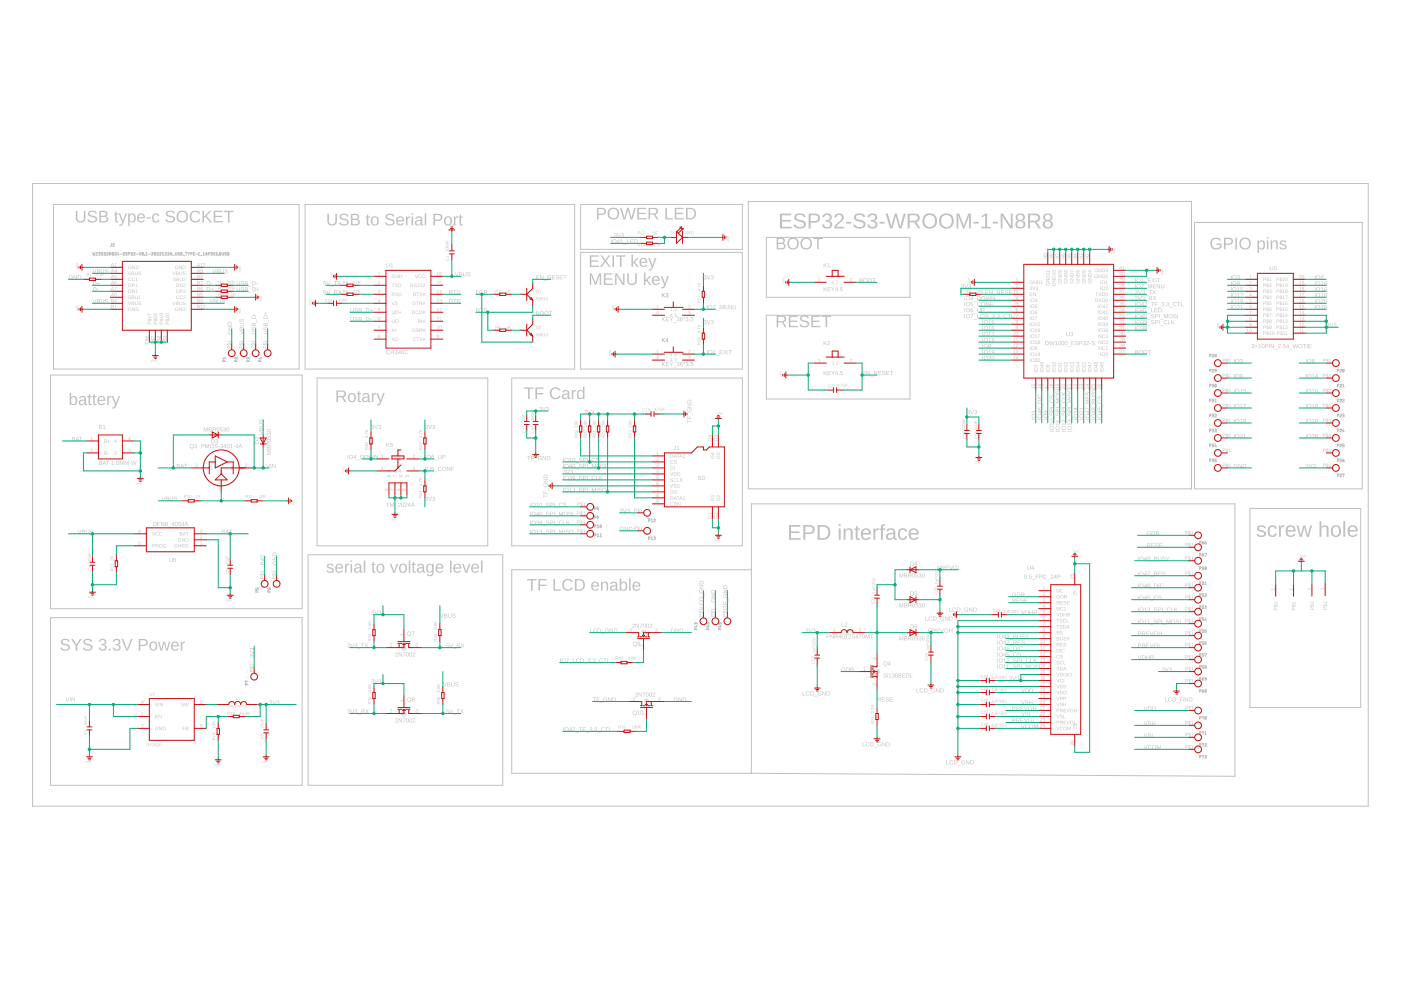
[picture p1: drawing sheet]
<svg xmlns="http://www.w3.org/2000/svg" width="297mm" height="210mm" viewBox="0 0 297 210" stroke-linecap="round" stroke-linejoin="round" font-family="sans-serif">
<g fill="#c0c0c0">
<path d="M16.1 44.7h.3v1.5a.68 .68 0 0 0 .7 .7 .68 .68 0 0 0 .7-.7v-1.5h.3v1.5a1.02 1.02 0 0 1-1 1 1.02 1.02 0 0 1-1-.9zM18.8 45a1.12 1.12 0 0 1 1.7 .2l-.3 .1a.64 .64 0 0 0-.6-.4 .64 .64 0 0 0-.6 .5l.7 .3a.76 .76 0 0 1 .9 .8 .76 .76 0 0 1-1 .7 .9 .9 0 0 1-1.1-.6l.4-.1a.74 .74 0 0 0 .7 .4 .74 .74 0 0 0 .7-.5l-.8-.4a.73 .73 0 0 1-.7-1zM21.1 44.7a1.6 1.6 0 0 1 1.7 .3v.5l-.4 .4a.67 .67 0 0 1 .6 .8 .67 .67 0 0 1-.9 .5h-1zM21.4 45v.7h.6a.42 .42 0 0 0 .4-.1 .42 .42 0 0 0 .1-.4l-.3-.2zM21.4 46v.9l1-.1a.43 .43 0 0 0 .2-.6l-.2-.2zM24.5 44.8h.2v.5h.4v.2h-.4v1.2l.1 .2h.3v.2h-.5l-.1-.1-.1-1.5h-.2v-.2h.2zM25.2 45.3h.3l.6 1.5 .5-1.5h.3l-.7 1.9a.8 .8 0 0 1-.9 .7v-.3h.3l.3-.5zM27.2 45.3h.3v.3a.72 .72 0 0 1 .9-.3 .72 .72 0 0 1 .4 .9 .77 .77 0 0 1-1 1l-.3-.3v1h-.3zM27.7 45.6a.85 .85 0 0 0 .3 1.4 .84 .84 0 0 0 0-1.5zM29.3 45.5a.86 .86 0 0 1 1-.2 .86 .86 0 0 1 .4 1h-1.3a.55 .55 0 0 0 .3 .6 .55 .55 0 0 0 .7-.2h.3a.94 .94 0 0 1-1.3 .3 .94 .94 0 0 1-.2-1.3zM29.5 45.6l-.1 .4h1l-.3-.5zM31.1 46.1h.8v.2h-.8zM32.5 45.5a.77 .77 0 0 1 1.3 .3h-.3a.48 .48 0 0 0-.7-.3 .48 .48 0 0 0-.2 .7 .49 .49 0 0 0 .2 .7 .49 .49 0 0 0 .7-.3h.3a.79 .79 0 0 1-1 .6 .79 .79 0 0 1-.5-1zM35.3 45a1.12 1.12 0 0 1 1.7 .2l-.3 .1a.64 .64 0 0 0-.6-.4 .64 .64 0 0 0-.6 .5l.7 .3a.76 .76 0 0 1 .9 .8 .76 .76 0 0 1-1 .7 .9 .9 0 0 1-1.1-.6l.4-.1a.74 .74 0 0 0 .7 .4 .74 .74 0 0 0 .7-.5l-.8-.4a.73 .73 0 0 1-.7-1zM37.3 45.9a1.3 1.3 0 0 1 2.6 0 1.3 1.3 0 0 1-2.6 0zM38 45.2a.96 .96 0 0 0 0 1.4 .96 .96 0 0 0 1.4-.1 .96 .96 0 0 0-.1-1.3 .96 .96 0 0 0-1.3 0zM40.5 45a1.23 1.23 0 0 1 2 .3l-.3 .1a.92 .92 0 0 0-1.4-.3 .92 .92 0 0 0-.1 1.3 .85 .85 0 0 0 .8 .5 .85 .85 0 0 0 .7-.5l.3 .1a1.26 1.26 0 0 1-1.9 .4 1.26 1.26 0 0 1-.1-1.9zM42.9 44.7h.4v1.2l1.1-1.2h.4l-1 1.1 1.2 1.4h-.4l-1-1.2-.3 .2v1h-.4zM45.3 44.7h1.9v.3h-1.6v.8h1.5v.2h-1.5v.9h1.7v.3h-2zM47.5 44.7h2v.3h-.8v2.2h-.4v-2.2h-.8z"/>
<path d="M69.4 45.3h.3v1.6a.68 .68 0 0 0 .7 .7 .68 .68 0 0 0 .7-.8v-1.5h.3v1.6a1.02 1.02 0 0 1-1 .9 1.02 1.02 0 0 1-1-.9zM72.1 45.6a1.12 1.12 0 0 1 1.8 .3h-.3a.64 .64 0 0 0-.7-.4 .64 .64 0 0 0-.6 .5l.7 .4a.76 .76 0 0 1 .9 .8 .76 .76 0 0 1-1 .6 .9 .9 0 0 1-1-.6l.3-.1a.74 .74 0 0 0 .7 .5 .74 .74 0 0 0 .7-.6l-.7-.3a.73 .73 0 0 1-.8-1.1zM74.4 45.3a1.6 1.6 0 0 1 1.7 .4v.4l-.4 .4a.67 .67 0 0 1 .6 .8 .67 .67 0 0 1-.9 .5h-1zM74.7 45.6v.8h.6a.42 .42 0 0 0 .4-.2 .42 .42 0 0 0 .1-.4l-.3-.2zM74.7 46.6v.9h1a.43 .43 0 0 0 .2-.7l-.2-.1zM77.9 45.5h.2v.4h.3v.2h-.3v1.2l.1 .3 .2-.1v.3h-.5l-.1-.2v-1.5h-.3v-.2h.3zM78.8 46.1a.9 .9 0 0 1 1.2-.1 .9 .9 0 0 1 .3 1.1 .9 .9 0 0 1-1.3 .6 .9 .9 0 0 1-.3-1.3zM79.2 46.2a.87 .87 0 0 0 .3 1.4 .8 .8 0 0 0 .5-.7 .8 .8 0 0 0-.5-.8zM81.8 45.6a1.12 1.12 0 0 1 1.8 .3h-.3a.64 .64 0 0 0-.7-.4 .64 .64 0 0 0-.5 .5l.6 .4a.76 .76 0 0 1 1 .8 .76 .76 0 0 1-1 .6 .9 .9 0 0 1-1.1-.6l.3-.1a.74 .74 0 0 0 .8 .5 .74 .74 0 0 0 .6-.6l-.7-.3a.73 .73 0 0 1-.8-1.1zM84.2 46.1a.86 .86 0 0 1 1.1-.1 .86 .86 0 0 1 .4 .9h-1.4a.55 .55 0 0 0 .4 .7 .55 .55 0 0 0 .6-.3l.3 .1a.94 .94 0 0 1-1.3 .3 .94 .94 0 0 1-.2-1.4zM84.5 46.2l-.2 .5h1l-.3-.6zM86.1 45.9h.3v.4l.2-.3 .4-.1v.3h-.4l-.2 .3v1.3h-.3zM87.3 45.2h.3v.3h-.3zM87.3 45.9h.3v1.9h-.3zM88.3 46a.75 .75 0 0 1 .8-.1 .75 .75 0 0 1 .4 .6v.9l.3 .2v.2h-.4l-.2-.4a.64 .64 0 0 1-.8 .5 .64 .64 0 0 1-.4-.8 .64 .64 0 0 1 .8-.5h.4a.43 .43 0 0 0-.3-.5 .43 .43 0 0 0-.5 .3h-.3zM88.4 47a.39 .39 0 0 0 0 .6 .39 .39 0 0 0 .6-.2l.2-.5zM90 45.2h.4v2.6h-.4zM91.9 45.3a2.15 2.15 0 0 1 1.7 .2 .76 .76 0 0 1 .1 .9 .76 .76 0 0 1-.8 .4h-.7v1h-.3zM92.2 45.6v1l1-.1a.5 .5 0 0 0 0-.9zM94.3 46.1a.9 .9 0 0 1 1.2-.1 .9 .9 0 0 1 .3 1.1 .9 .9 0 0 1-1.2 .6 .9 .9 0 0 1-.4-1.3zM94.7 46.2a.87 .87 0 0 0 .3 1.4 .8 .8 0 0 0 .5-.7 .8 .8 0 0 0-.5-.8zM96.2 45.9h.3v.4l.2-.3 .4-.1v.3h-.3l-.2 .3-.1 1.3h-.3zM97.5 45.5h.2v.4h.4v.2h-.4v1.2l.2 .3 .2-.1v.3h-.5l-.1-.2-.1-1.5h-.2v-.2h.2z"/>
<path d="M126.6 44.1a2.15 2.15 0 0 1 1.6 .2 .76 .76 0 0 1 .2 .8 .76 .76 0 0 1-.8 .5h-.7v.9h-.3zM126.9 44.3v1l1-.1a.5 .5 0 0 0 0-.8zM128.7 45.3a1.3 1.3 0 0 1 2.6 0 1.3 1.3 0 0 1-2.6 0zM129.4 44.6a.96 .96 0 0 0 0 1.4 .96 .96 0 0 0 1.4-.2 .96 .96 0 0 0-.1-1.3 .96 .96 0 0 0-1.3 .1zM131.5 44.1h.3l.6 2.1 .6-2.1h.3l.6 2.1 .6-2.1h.3l-.7 2.4h-.4l-.6-2.1-.5 2.1h-.4zM135.1 44.1h1.9v.2h-1.6v.8h1.5v.3h-1.5v.8h1.7v.3h-2zM137.5 44.1h1.2a.71 .71 0 0 1 .8 .5 .71 .71 0 0 1-.6 .9l.7 1h-.4l-.6-1h-.8v1h-.3zM137.8 44.3v.9h.8a.46 .46 0 0 0 .6-.4 .46 .46 0 0 0-.6-.5zM141.1 44.1h.3v2.1h1.3v.3h-1.6zM143.1 44.1h1.8v.2h-1.5v.8h1.4v.3h-1.4v.8h1.6v.3h-1.9zM145.5 44.1h.8a1.23 1.23 0 0 1 1.3 1.1 1.23 1.23 0 0 1-1.2 1.3h-.9zM145.8 44.3v2h.5a1.02 1.02 0 0 0 .9-1.3 1.02 1.02 0 0 0-1.4-.7z"/>
<path d="M125 54.1h1.9v.3h-1.5v.8h1.4v.3h-1.4v.8h1.6v.3h-2zM127.3 54.1h.4l.6 1 .7-1h.4l-.9 1.2 1 1.3h-.4l-.8-1.1-.7 1.1h-.4l1-1.3zM129.9 54.1h.3v2.5h-.3zM130.6 54.1h2v.3h-.8v2.2h-.4v-2.2h-.8zM133.9 54h.3v1.6l.8-.9h.4l-.8 .8 .8 1.1h-.3l-.7-.9-.2 .2v.7h-.3zM135.8 54.9a.86 .86 0 0 1 1-.1 .86 .86 0 0 1 .5 .9h-1.4a.55 .55 0 0 0 .3 .7 .55 .55 0 0 0 .7-.3l.3 .1a.94 .94 0 0 1-1.3 .3 .94 .94 0 0 1-.2-1.4zM136.1 55.1l-.2 .4h1l-.3-.6zM137.4 54.7h.4l.5 1.6 .6-1.6h.3l-.7 1.9a.8 .8 0 0 1-1 .7v-.2h.4l.3-.5z"/>
<path d="M125 58h.5l.8 2 .7-2h.4v2.4h-.3l.1-2.2-.8 2.2h-.3l-.8-2.2v2.2h-.3zM128 58h1.9v.2h-1.5v.8h1.4v.3h-1.4v.8h1.6v.3h-2zM130.4 58h.4l1.3 2.1v-2.1h.3v2.4h-.4l-1.3-2.1v2.1h-.3zM133 58h.3v1.5a.68 .68 0 0 0 .7 .7 .68 .68 0 0 0 .7-.7v-1.5h.3v1.5a1.02 1.02 0 0 1-1 .9 1.02 1.02 0 0 1-1-.9zM136.5 57.8h.3v1.6l.9-.9h.3l-.7 .8 .8 1.1h-.4l-.6-.9-.3 .2v.7h-.3zM138.4 58.7a.86 .86 0 0 1 1.1-.1 .86 .86 0 0 1 .4 .9h-1.3a.55 .55 0 0 0 .3 .7 .55 .55 0 0 0 .7-.3l.2 .1a.94 .94 0 0 1-1.3 .3 .94 .94 0 0 1-.2-1.4zM138.7 58.9l-.1 .4h1l-.3-.5zM140.1 58.5h.3l.6 1.6 .5-1.6h.3l-.7 1.9a.8 .8 0 0 1-.9 .7v-.2h.3l.3-.5z"/>
<path d="M165.4 45.3h2.4v.3h-2v1h1.8v.4h-1.8v1.1h2v.3h-2.4zM168.5 45.6a1.43 1.43 0 0 1 2.3 .4h-.4a.88 .88 0 0 0-.8-.4 .88 .88 0 0 0-.8 .5 1.53 1.53 0 0 0 1.4 .7 .86 .86 0 0 1 .7 1 .86 .86 0 0 1-1 .7h-.3a1.2 1.2 0 0 1-1.4-.8l.5-.1a1 1 0 0 0 .9 .5 1 1 0 0 0 .8-.5 1.37 1.37 0 0 0-1.3-.7 .8 .8 0 0 1-.6-1.3zM171.4 45.3a2.74 2.74 0 0 1 2.2 .2 .97 .97 0 0 1 .2 1.2 .97 .97 0 0 1-1 .5h-.9v1.2h-.5zM171.9 45.6v1.3h.8a.63 .63 0 0 0 .7-.7 .63 .63 0 0 0-.7-.6zM174.7 45.5a.97 .97 0 0 1 1.1-.2 .97 .97 0 0 1 .5 1.1l-.6 .4a.85 .85 0 0 1 .8 1 .85 .85 0 0 1-1.1 .7l-.6-.1-.3-.3-.2-.5h.4a.64 .64 0 0 0 .9 .6 .64 .64 0 0 0 .2-1.1l-.8-.1v-.3a.61 .61 0 0 0 .9-.3 .61 .61 0 0 0-.4-.9 .61 .61 0 0 0-.8 .6h-.4zM177.2 45.5a.98 .98 0 0 1 1.5 0 .98 .98 0 0 1-.3 1.5l-1.1 1.1h1.6v.3h-2l.1-.6 .7-.7a.92 .92 0 0 0 .5-1.5 .62 .62 0 0 0-.9 .5h-.4zM179.4 47h1.1v.4h-1.1zM181.2 45.6a1.43 1.43 0 0 1 2.2 .4h-.4a.88 .88 0 0 0-.8-.4 .88 .88 0 0 0-.7 .5 1.53 1.53 0 0 0 1.4 .7 .86 .86 0 0 1 .6 1 .86 .86 0 0 1-1 .7h-.3a1.2 1.2 0 0 1-1.3-.8l.4-.1a1 1 0 0 0 .9 .5 1 1 0 0 0 .9-.5 1.37 1.37 0 0 0-1.4-.7 .8 .8 0 0 1-.5-1.3zM184.3 45.5a.97 .97 0 0 1 1.2-.2 .97 .97 0 0 1 .4 1.1l-.6 .4a.85 .85 0 0 1 .8 1 .85 .85 0 0 1-1.1 .7l-.6-.1-.3-.3-.2-.5h.4a.64 .64 0 0 0 .9 .6 .64 .64 0 0 0 .2-1.1l-.8-.1v-.3a.61 .61 0 0 0 .9-.3 .61 .61 0 0 0-.4-.9 .61 .61 0 0 0-.7 .6h-.4zM186.5 47h1.1v.4h-1.1zM187.8 45.3h.4l.8 2.8 .7-2.8h.4l.8 2.8 .7-2.8h.4l-.9 3.1h-.5l-.7-2.6-.7 2.6h-.5zM192.4 45.3h1.5a.91 .91 0 0 1 1.1 .7 .91 .91 0 0 1-.7 1.1l.8 1.3h-.4l-.9-1.3h-.9v1.3h-.5zM192.9 45.6v1.2h1a.59 .59 0 0 0 .7-.6 .59 .59 0 0 0-.7-.6zM196 45.7a1.6 1.6 0 0 1 2.3 .1 1.6 1.6 0 0 1-.3 2.3 1.6 1.6 0 0 1-2.2-.4l-.2-1.2zM196.3 45.9a1.23 1.23 0 0 0 0 1.8 1.23 1.23 0 0 0 1.8-.1 1.23 1.23 0 0 0-.2-1.6 1.23 1.23 0 0 0-1.6-.1zM199.5 45.7a1.6 1.6 0 0 1 2.3 .1 1.6 1.6 0 0 1-.2 2.3 1.6 1.6 0 0 1-2.3-.4l-.2-1.2zM199.8 45.9a1.23 1.23 0 0 0 0 1.8 1.23 1.23 0 0 0 1.8-.1 1.23 1.23 0 0 0-.1-1.6 1.23 1.23 0 0 0-1.7-.1zM202.8 45.3h.6l.9 2.7 1-2.7h.5v3.1h-.3v-2.7l-1 2.7h-.3l-1-2.7v2.7h-.4zM206.4 47h1.1v.4h-1.1zM208.2 45.8l.7-.5h.4v2.8h.7v.3h-1.9v-.3h.8v-2.4l-.7 .5zM210.5 47h1.1v.4h-1.1zM212.2 45.3h.4l1.7 2.7v-2.7h.4v3.1h-.5l-1.7-2.6v2.6h-.3zM215.6 45.5a.98 .98 0 0 1 1.2-.2 .98 .98 0 0 1 .5 1.1l-.5 .4a.87 .87 0 0 1 .6 1 .87 .87 0 0 1-1.1 .7 .87 .87 0 0 1-1-.7 .87 .87 0 0 1 .6-1 .75 .75 0 0 1-.3-1.3zM215.7 46.1a.6 .6 0 0 0 1.2 0 .6 .6 0 0 0-1.2 0zM215.7 47.6a.66 .66 0 0 0 1.3 0 .66 .66 0 0 0-1.3 0zM218 45.3h1.4a.91 .91 0 0 1 1.1 .7 .91 .91 0 0 1-.7 1.1l.9 1.3h-.5l-.8-1.3h-1v1.3h-.4zM218.4 45.6v1.2h1a.59 .59 0 0 0 .7-.6 .59 .59 0 0 0-.7-.6zM221.4 45.5a.98 .98 0 0 1 1.2-.2 .98 .98 0 0 1 .5 1.1l-.5 .4a.87 .87 0 0 1 .6 1 .87 .87 0 0 1-1 .7 .87 .87 0 0 1-1.1-.7 .87 .87 0 0 1 .6-1 .75 .75 0 0 1-.3-1.3zM221.6 46.1a.58 .58 0 0 0 1.1 0 .58 .58 0 0 0-1.1 0zM221.5 47.6a.66 .66 0 0 0 1.3 0 .66 .66 0 0 0-1.3 0z"/>
<path d="M256.9 50.7a1.28 1.28 0 0 1 2 .3h-.3a.94 .94 0 0 0-1.4-.2 .94 .94 0 0 0-.1 1.4 1.04 1.04 0 0 0 1.5 .2v-.5h-.7v-.3h1.1v.9a1.35 1.35 0 0 1-2 .1 1.35 1.35 0 0 1-.1-1.9zM259.5 50.4a2.15 2.15 0 0 1 1.7 .2 .76 .76 0 0 1 .1 .9 .76 .76 0 0 1-.7 .4h-.8v1h-.3zM259.8 50.7v.9h1a.5 .5 0 0 0 0-.9zM261.9 50.4h.4v2.5h-.4zM262.7 51.6a1.27 1.27 0 0 1 2.5 0 1.27 1.27 0 0 1-2.5 0zM263.3 50.9a.96 .96 0 0 0 0 1.5 .96 .96 0 0 0 1.5-.2 .96 .96 0 0 0-.2-1.3 .96 .96 0 0 0-1.3 0zM266.6 51h.3v.3a.72 .72 0 0 1 1-.3 .72 .72 0 0 1 .3 .9 .77 .77 0 0 1-.9 1l-.4-.3v1h-.3zM267.1 51.3a.85 .85 0 0 0 .3 1.4 .84 .84 0 0 0 0-1.5zM268.6 50.3h.3v.3h-.3zM268.6 51h.3v1.9h-.3zM269.4 51h.3v.3a.64 .64 0 0 1 .7-.3 .64 .64 0 0 1 .5 .6v1.3h-.3v-1.2a.46 .46 0 0 0-.5-.5 .46 .46 0 0 0-.4 .6v1.1h-.3zM271.5 51.1a.86 .86 0 0 1 1.3 .3h-.3a.4 .4 0 0 0-.5-.3 .4 .4 0 0 0-.3 .5l.2 .1a.68 .68 0 0 1 .7 .2 .68 .68 0 0 1 .1 .7 .92 .92 0 0 1-1.5-.2h.3a.46 .46 0 0 0 .6 .3 .46 .46 0 0 0 .3-.5l-.1-.1a.83 .83 0 0 1-1-.8z"/>
<path d="M167.3 111.3h2.4v.4h-2v1h1.8v.3h-1.8v1.1h2.1v.3h-2.5zM170.3 111.3a2.74 2.74 0 0 1 2.2 .3 .97 .97 0 0 1 .2 1.1 .97 .97 0 0 1-1 .5h-1v1.2h-.4zM170.7 111.7v1.2h.9a.63 .63 0 0 0 .7-.6 .63 .63 0 0 0-.7-.6zM173.4 111.3h1a1.57 1.57 0 0 1 1.6 1.5 1.57 1.57 0 0 1-1.5 1.6h-1.1zM173.8 111.7v2.4h.7a1.23 1.23 0 0 0 1.1-1.3 1.23 1.23 0 0 0-1.2-1.1zM177.8 111.1h.4v.4h-.4zM177.8 112h.4v2.4h-.4zM178.8 112h.4v.5a.81 .81 0 0 1 1-.5 .81 .81 0 0 1 .6 .8v1.6h-.4v-1.5a.57 .57 0 0 0-.7-.6 .57 .57 0 0 0-.4 .8v1.3h-.4zM181.6 111.5h.2v.5h.5v.3h-.5v1.6l.2 .2h.3v.3h-.7l-.1-.2-.1-1.9h-.3v-.3h.3zM182.8 112.3a1.1 1.1 0 0 1 1.3-.2 1.1 1.1 0 0 1 .6 1.2h-1.7a.7 .7 0 0 0 .4 .9 .7 .7 0 0 0 .9-.4l.3 .1a1.15 1.15 0 0 1-1.5 .5 1.15 1.15 0 0 1-.5-1.5zM183.1 112.5l-.1 .5h1.3a.65 .65 0 0 0-.4-.7 .65 .65 0 0 0-.8 .2zM185.2 112h.3l.1 .5a.58 .58 0 0 1 .7-.5v.4a.6 .6 0 0 0-.6 .2 .6 .6 0 0 0-.1 .6v1.2h-.4zM186.9 111.3l.8-.1v.3h-.4l-.1 .2v.3h.5v.3h-.5v2.1h-.4v-2.1h-.4v-.3h.4zM188.2 112.2a.95 .95 0 0 1 1-.2 .95 .95 0 0 1 .6 .8v1.2l.1 .2h.3v.2l-.3 .1a.41 .41 0 0 1-.5-.5 .81 .81 0 0 1-1 .5 .81 .81 0 0 1-.5-1 .81 .81 0 0 1 1-.5h.5a.55 .55 0 0 0-.4-.7 .55 .55 0 0 0-.6 .4l-.5-.1zM188.4 113.4a.5 .5 0 0 0 0 .8 .5 .5 0 0 0 .8-.2l.2-.7zM190.6 112.3a.98 .98 0 0 1 1.7 .4h-.4a.61 .61 0 0 0-.8-.3 .61 .61 0 0 0-.3 .8 .62 .62 0 0 0 .3 .9 .62 .62 0 0 0 .8-.4h.4a1.01 1.01 0 0 1-1.2 .8 1.01 1.01 0 0 1-.7-1.3zM192.9 112.3a1.1 1.1 0 0 1 1.3-.2 1.1 1.1 0 0 1 .6 1.2h-1.7a.7 .7 0 0 0 .4 .9 .7 .7 0 0 0 .9-.4l.3 .1a1.15 1.15 0 0 1-1.5 .5 1.15 1.15 0 0 1-.5-1.5zM193.3 112.5l-.2 .5h1.3a.65 .65 0 0 0-.4-.7 .65 .65 0 0 0-.7 .2z"/>
<path d="M111.1 82.1h2v.3h-.8v2.2h-.3v-2.2h-.9zM113.5 82.1h1.8v.3h-1.5v.9h1.4v.3h-1.4v1h-.3zM116.9 82.4a1.23 1.23 0 0 1 1.9 .3l-.3 .1a.92 .92 0 0 0-1.3-.2 .92 .92 0 0 0-.2 1.3 .85 .85 0 0 0 .8 .5 .85 .85 0 0 0 .8-.5l.2 .1a1.26 1.26 0 0 1-1.8 .4 1.26 1.26 0 0 1-.1-2zM119.4 82.8a.75 .75 0 0 1 .8-.1 .75 .75 0 0 1 .5 .6v1l.3 .1v.2h-.4l-.2-.4a.64 .64 0 0 1-.8 .5 .64 .64 0 0 1-.4-.8 .64 .64 0 0 1 .8-.4h.4a.43 .43 0 0 0-.3-.6 .43 .43 0 0 0-.6 .3h-.3zM119.6 83.8a.39 .39 0 0 0 0 .6 .39 .39 0 0 0 .6-.2l.2-.5zM121.2 82.7h.3v.4l.2-.3 .4-.1v.3h-.3l-.2 .3-.1 1.3h-.3zM122.5 82.9l.5-.2 .6 .3v-1h.3v2.6h-.3v-.3a.72 .72 0 0 1-.9 .3 .72 .72 0 0 1-.4-.9zM122.8 83.1a.92 .92 0 0 0 .3 1.3 .8 .8 0 0 0 .5-.7 .8 .8 0 0 0-.5-.8z"/>
<path d="M71.3 82.8h1.2a.71 .71 0 0 1 .8 .5 .71 .71 0 0 1-.5 .9l.7 1h-.4l-.7-1h-.7v1h-.4zM71.7 83.1v.9h.8a.46 .46 0 0 0 .5-.5 .46 .46 0 0 0-.5-.4zM74 83.6a.9 .9 0 0 1 1.2-.1 .9 .9 0 0 1 .2 1.1 .9 .9 0 0 1-1.2 .6 .9 .9 0 0 1-.4-1.3zM74.3 83.6a.87 .87 0 0 0 .3 1.4 .8 .8 0 0 0 .5-.7 .8 .8 0 0 0-.5-.7zM76 82.9h.2v.5h.3v.2h-.3v1.2l.1 .2h.3v.2h-.6l-.1-.1v-1.5h-.2v-.2h.2zM77.1 83.4a.75 .75 0 0 1 .7-.1 .75 .75 0 0 1 .5 .7v.9l.3 .1v.2h-.4l-.2-.3a.64 .64 0 0 1-.8 .4 .64 .64 0 0 1-.4-.8 .64 .64 0 0 1 .8-.4h.4a.43 .43 0 0 0-.3-.5 .43 .43 0 0 0-.5 .3l-.4-.1zM77.2 84.4a.39 .39 0 0 0 0 .6 .39 .39 0 0 0 .6-.1l.2-.6zM78.8 83.4h.3v.3l.2-.3 .4-.1v.3l-.3 .1-.2 .2v1.3h-.4zM79.8 83.4h.3l.6 1.5 .5-1.5h.4l-.8 1.8a.8 .8 0 0 1-.9 .8v-.3h.3l.3-.5z"/>
<path d="M13 135.7a1.12 1.12 0 0 1 1.8 .3l-.3 .1a.64 .64 0 0 0-.7-.4 .64 .64 0 0 0-.6 .5l.7 .3a.76 .76 0 0 1 .9 .8 .76 .76 0 0 1-1 .7 .9 .9 0 0 1-1-.7h.3a.74 .74 0 0 0 .7 .4 .74 .74 0 0 0 .7-.5l-.7-.4a.73 .73 0 0 1-.8-1.1zM15.1 135.5h.4l.7 1.1 .8-1.1h.3l-.9 1.4v1h-.4v-1zM17.8 135.7a1.12 1.12 0 0 1 1.8 .3l-.4 .1a.64 .64 0 0 0-.6-.4 .64 .64 0 0 0-.6 .5l.7 .3a.76 .76 0 0 1 .9 .8 .76 .76 0 0 1-1 .7 .9 .9 0 0 1-1-.7h.3a.74 .74 0 0 0 .7 .4 .74 .74 0 0 0 .7-.5l-.8-.4a.73 .73 0 0 1-.7-1.1zM21.2 135.6a.73 .73 0 0 1 1-.1 .73 .73 0 0 1 .1 1.1l-.3 .1a.7 .7 0 0 1 .6 .9 .7 .7 0 0 1-1.1 .4l-.5-.5-.1-.2h.3a.5 .5 0 0 0 .7 .4 .5 .5 0 0 0 .2-.8l-.6-.1v-.3a.48 .48 0 0 0 .7-.2 .48 .48 0 0 0-.3-.6 .48 .48 0 0 0-.6 .4h-.3zM23.1 137.6h.3v.3h-.3zM24.2 135.6a.73 .73 0 0 1 1-.1 .73 .73 0 0 1 .1 1.1l-.3 .1a.7 .7 0 0 1 .6 .9 .7 .7 0 0 1-1.1 .4l-.6-.5v-.2h.3a.5 .5 0 0 0 .7 .4 .5 .5 0 0 0 .2-.8l-.6-.1v-.3a.48 .48 0 0 0 .7-.2 .48 .48 0 0 0-.4-.6 .48 .48 0 0 0-.5 .4h-.4zM25.8 135.5h.3l.8 2.1 .9-2.1h.3l-1 2.4h-.3zM29.4 135.5a2.15 2.15 0 0 1 1.7 .2 .76 .76 0 0 1 .2 .8 .76 .76 0 0 1-.8 .5h-.7v.9h-.4zM29.8 135.7v1h.9a.5 .5 0 0 0 0-.9zM31.9 136.3a.9 .9 0 0 1 1.1-.1 .9 .9 0 0 1 .3 1.1 .9 .9 0 0 1-1.2 .6 .9 .9 0 0 1-.4-1.3zM32.2 136.3a.87 .87 0 0 0 .3 1.4 .8 .8 0 0 0 .5-.7 .8 .8 0 0 0-.5-.8zM33.5 136h.3l.4 1.7 .4-1.7h.4l.4 1.7 .4-1.7h.3l-.5 1.9h-.4l-.4-1.6-.4 1.6h-.4zM36.5 136.3a.86 .86 0 0 1 1-.2 .86 .86 0 0 1 .4 1h-1.3a.55 .55 0 0 0 .3 .6 .55 .55 0 0 0 .7-.3l.3 .1a.94 .94 0 0 1-1.4 .3 .94 .94 0 0 1-.2-1.3zM36.7 136.4l-.1 .4h1l-.3-.5zM38.3 136h.3v.4l.2-.3 .4-.1v.3h-.3l-.2 .3-.1 1.3h-.3z"/>
<path d="M14.8 83.3h.3v1a.72 .72 0 0 1 .9-.3 .72 .72 0 0 1 .4 .9 .77 .77 0 0 1-.9 1l-.4-.3v.3h-.3zM15.3 84.3a.85 .85 0 0 0 .3 1.4 .84 .84 0 0 0 0-1.5zM17 84.1a.75 .75 0 0 1 .8-.2 .75 .75 0 0 1 .4 .7v.9l.3 .2v.2h-.4l-.2-.4a.64 .64 0 0 1-.8 .5 .64 .64 0 0 1-.4-.8 .64 .64 0 0 1 .8-.5h.4a.43 .43 0 0 0-.3-.5 .43 .43 0 0 0-.5 .3h-.3zM17.1 85.1a.39 .39 0 0 0 0 .6 .39 .39 0 0 0 .6-.2l.2-.6zM18.9 83.6h.2v.4h.3v.2h-.3v1.2l.1 .2h.3v.3h-.6l-.1-.2v-1.5h-.2v-.2h.2zM19.9 83.6h.2v.4h.3v.2h-.3v1.2l.1 .2h.3v.3h-.6l-.1-.2v-1.5h-.2v-.2h.2zM20.9 84.2a.86 .86 0 0 1 1-.2 .86 .86 0 0 1 .4 1h-1.3a.55 .55 0 0 0 .3 .6 .55 .55 0 0 0 .7-.2l.3 .1a.94 .94 0 0 1-1.4 .2 .94 .94 0 0 1-.2-1.3zM21.1 84.3l-.1 .5h1l-.3-.6zM22.7 84h.3v.4l.2-.4h.4v.3h-.3l-.2 .2-.1 1.4h-.3zM23.7 84h.3l.6 1.5 .5-1.5h.4l-.8 1.9a.8 .8 0 0 1-.9 .7v-.2l.3-.1 .3-.4z"/>
<path d="M164.7 50.4a1.6 1.6 0 0 1 1.7 .3v.5l-.4 .4a.67 .67 0 0 1 .6 .8 .67 .67 0 0 1-.9 .5h-1zM165 50.7v.8h.6a.42 .42 0 0 0 .4-.2 .42 .42 0 0 0 .1-.4l-.3-.2zM165 51.7v.9h1a.43 .43 0 0 0 .2-.7l-.2-.1zM166.8 51.6a1.3 1.3 0 0 1 2.6 0 1.3 1.3 0 0 1-2.6 0zM167.5 50.9a.96 .96 0 0 0 0 1.5 .96 .96 0 0 0 1.4-.2 .96 .96 0 0 0-.1-1.3 .96 .96 0 0 0-1.3 0zM169.6 51.6a1.3 1.3 0 0 1 2.6 0 1.3 1.3 0 0 1-2.6 0zM170.3 50.9a.96 .96 0 0 0 0 1.5 .96 .96 0 0 0 1.4-.2 .96 .96 0 0 0-.1-1.3 .96 .96 0 0 0-1.3 0zM172.4 50.4h2v.3h-.8v2.2h-.4v-2.2h-.8z"/>
<path d="M164.7 66.9h1.1a.71 .71 0 0 1 .9 .6 .71 .71 0 0 1-.6 .8l.7 1.1h-.4l-.6-1h-.8v1h-.3zM165 67.2v.9h.8a.46 .46 0 0 0 .6-.5 .46 .46 0 0 0-.6-.4zM167.2 66.9h1.9v.3h-1.5v.8h1.4v.2h-1.4v.9h1.6v.3h-2zM169.7 67.2a1.12 1.12 0 0 1 1.8 .2l-.3 .1a.64 .64 0 0 0-.7-.4 .64 .64 0 0 0-.5 .5l.6 .4a.76 .76 0 0 1 1 .7 .76 .76 0 0 1-1.1 .7 .9 .9 0 0 1-1-.6l.3-.1a.74 .74 0 0 0 .8 .4 .74 .74 0 0 0 .6-.5l-.7-.4a.73 .73 0 0 1-.8-1zM172 66.9h1.9v.3h-1.5v.8h1.4v.2h-1.4v.9h1.6v.3h-2zM174.2 66.9h2v.3h-.8v2.2h-.4v-2.2h-.8z"/>
<path d="M145.4 49.1h.3a.18 .18 0 0 1 .2 .1 .18 .18 0 0 1-.1 .2l.1 .3-.2-.3h-.2l-.1 .3zM145.5 49.1v.3l.3-.1zM146 49.1h.5l-.4 .1v.1h.4l-.4 .1v.2l.4 .1h-.5zM146.6 49.1h.2a.31 .31 0 0 1 .4 .3 .31 .31 0 0 1-.3 .3h-.3zM146.7 49.1v.5a.26 .26 0 0 0 .4-.2 .26 .26 0 0 0-.4-.3z"/>
<path d="M148 100.9h.4l.2 .2-.4-.1a.31 .31 0 0 0 .1 .3 .31 .31 0 0 0 .3 .1 .35 .35 0 0 1-.2 .4 .35 .35 0 0 1-.4-.1l-.1-.2 .2 .1a.21 .21 0 0 0 .3 .1 .21 .21 0 0 0 .1-.3l-.5-.2zM148.8 100.9h.3a.43 .43 0 0 1 .4 .4 .43 .43 0 0 1-.4 .5h-.3zM148.9 101v.7a.37 .37 0 0 0 .5-.4 .37 .37 0 0 0-.5-.3z"/>
<path d="M221.6 72.3h.3a.43 .43 0 0 1 .5 .4 .43 .43 0 0 1-.5 .5h-.3zM221.7 72.4v.7a.37 .37 0 0 0 .5-.3 .37 .37 0 0 0-.5-.4zM222.4 72.3h.1l.2 .8 .3-.8 .3 .8 .2-.8h.1l-.3 .9h-.1l-.2-.7-.2 .7h-.1zM223.7 72.5l.3-.2v.8l.2 .1h-.5l.2-.1v-.7zM224.4 72.4l.1-.1a.41 .41 0 0 1 .4 .5 .41 .41 0 0 1-.4 .4l-.1-.3zM224.6 72.4a.37 .37 0 0 0-.2 .4 .37 .37 0 0 0 .3 .3 .37 .37 0 0 0 .2-.4 .37 .37 0 0 0-.3-.3zM225.1 72.4l.1-.1a.41 .41 0 0 1 .4 .5 .41 .41 0 0 1-.4 .4l-.1-.3zM225.2 72.4a.37 .37 0 0 0-.1 .4 .37 .37 0 0 0 .3 .3 .37 .37 0 0 0 .2-.4 .37 .37 0 0 0-.4-.3zM225.8 72.4l.1-.1a.41 .41 0 0 1 .4 .5 .41 .41 0 0 1-.4 .4l-.2-.3zM225.9 72.4a.37 .37 0 0 0-.1 .4 .37 .37 0 0 0 .3 .3 .37 .37 0 0 0 .1-.4 .37 .37 0 0 0-.3-.3zM226.4 73.4h.7zM227.2 72.3h.6l-.5 .1v.3h.5l-.5 .1v.3l.5 .1h-.6zM228.1 72.4l.4-.1 .2 .2-.5-.1a.31 .31 0 0 0 .1 .3 .31 .31 0 0 0 .3 .1l.1 .1a.35 .35 0 0 1-.3 .3 .35 .35 0 0 1-.4-.1v-.1l.2 .1a.21 .21 0 0 0 .2 0 .21 .21 0 0 0 .1-.2l-.5-.2zM228.8 72.3h.4a.26 .26 0 0 1 .3 .3 .26 .26 0 0 1-.3 .2h-.2v.4h-.2zM229 72.4v.4l.3-.1v-.2zM229.7 72.4a.25 .25 0 0 1 .4 0 .25 .25 0 0 1-.1 .3 .23 .23 0 0 1 .2 .3 .23 .23 0 0 1-.3 .2l-.3-.2 .3 .1a.16 .16 0 0 0 .2-.2 .16 .16 0 0 0-.2-.1l-.1-.1a.17 .17 0 0 0 .3-.1 .17 .17 0 0 0-.2-.2 .17 .17 0 0 0-.2 .1h-.1zM230.4 72.4a.31 .31 0 0 1 .5 .2 .31 .31 0 0 1-.3 .4l-.2 .1 .5 .1h-.6l.5-.6-.2-.2-.3 .1zM231 72.8l.3 .1zM231.6 72.4l.3-.1 .2 .2-.4-.1a.31 .31 0 0 0 .1 .3 .31 .31 0 0 0 .3 .1v.1a.35 .35 0 0 1-.2 .3 .35 .35 0 0 1-.4-.1l-.1-.1 .2 .1a.21 .21 0 0 0 .3 0 .21 .21 0 0 0 .1-.2l-.5-.2z"/>
<path d="M21 97.7l.6 .1-.2 .3 .2 .2v.2l-.6 .1zM21.1 97.8v.3l.4-.1-.1-.2zM21.1 98.2v.3l.4-.1v-.2zM22.1 97.7h.1l.3 .9-.2-.3h-.4l-.2 .3zM22.1 97.8l-.1 .4h.3zM22.5 97.7h.7l-.3 .1v.8h-.1v-.8zM23.2 98.2l.3 .1zM23.7 97.9l.3-.2v.8l.2 .1h-.5l.2-.1v-.7zM24.4 98.4l.1 .2zM24.7 97.8l.1-.1a.41 .41 0 0 1 .4 .4 .41 .41 0 0 1-.4 .5l-.1-.3zM24.9 97.8a.37 .37 0 0 0-.2 .4 .37 .37 0 0 0 .3 .3 .37 .37 0 0 0 .2-.4 .37 .37 0 0 0-.3-.3zM25.4 97.7h.2l.2 .7 .3-.7h.1v.9l-.1-.8-.2 .8-.4-.8-.1 .8zM26.4 97.7h.2l.3 .7 .2-.7h.2v.9l-.1-.8-.3 .8-.4-.8-.1 .8zM27.4 98.2l.3 .1zM27.8 97.7h.1l.2 .8 .2-.8 .3 .8 .2-.8h.2l-.3 .9h-.1l-.2-.8-.2 .8h-.1z"/>
</g>
<g fill="none" stroke="#c0c0c0" stroke-width=".21">
<path d="M19.6 53.5l.2 .6 .1-.4 .1 .4 .2-.6M20.4 53.5h.3l-.3 .6h.3M20.9 53.5l.3 .1-.1 .2M21 53.8h.1M21.1 53.8l.1 .2-.3 .1M21.8 53.5h-.3v.3l.3 .1-.1 .2h-.2M22.1 53.5l.3 .1-.3 .2M22.2 53.8l.2 .2-.3 .1M22.6 53.7l.3-.1-.3 .5h.3M23.2 53.8h.3v-.2l-.3-.1v.6M23.4 53.8l.1 .3M23.9 53.6a.24 .24 0 0 1 .2 .2 .24 .24 0 0 1-.3 .2z"/>
<path d="M24.1 53.7l-.3 .3M24.4 53.7l.3-.1-.3 .5h.3M25.1 53.5l-.2 .5h.4M25.2 53.8v.3M25.5 53.9h.4M26.2 53.8h.2M26.4 53.5h-.2v.6h.2M26.9 53.6l-.3 .1 .3 .3h-.3M27.2 53.8h.3v-.2l-.3-.1v.6M27.7 53.5l.3 .1-.1 .2M27.8 53.8h.1M27.9 53.8l.1 .2-.3 .1"/>
<path d="M28.3 53.7l.3-.1-.3 .5h.3M28.9 53.9h.4M29.5 53.5l.2 .6 .2-.6M30.2 53.6a.24 .24 0 0 1 .2 .2 .24 .24 0 0 1-.2 .2zM30.4 53.7l-.3 .3M30.6 54.1h.1M30.9 54.1h.3M30.9 53.7l.2-.2v.6M31.5 53.9h.4M32.1 53.7l.3-.1-.3 .5h.3M32.8 53.6a.24 .24 0 0 1 .2 .2 .24 .24 0 0 1-.3 .2zM33 53.7l-.3 .3"/>
<path d="M33.3 53.7l.3-.1-.3 .5h.3M33.8 53.7l.3-.1-.3 .5h.4M34.4 54.1h.3M34.4 53.7l.2-.2v.6M35 53.7l.3-.1-.3 .5h.3M35.6 53.7l.3-.1-.3 .5h.3M36.1 53.8h.3a.16 .16 0 0 1 0 .3 .16 .16 0 0 1-.3-.1zM36.4 53.5l-.3 .3M36.7 54.2h.2M37.2 53.5v.5l.1 .1 .2-.1v-.5M38 53.6l-.2 .1 .3 .3h-.4M38.3 53.5l.3 .1-.1 .2 .2 .2-.2 .1h-.2z"/>
<path d="M38.3 53.8h.2M38.8 54.2h.3M39.3 53.5h.3M39.5 53.5v.6M39.8 53.5l.2 .3M40 53.8v.3M40.2 53.5l-.2 .3M40.4 53.8h.3v-.2l-.3-.1v.6M41 53.8h.2M41.3 53.5h-.3v.6h.3M41.5 53.9h.4M42.4 53.5l-.3 .2v.3l.3 .1"/>
<path d="M42.6 54.2h.2M43.1 54.1h.3M43.1 53.7l.1-.2v.6M43.6 53.8h.2a.16 .16 0 0 1 .1 .2 .16 .16 0 0 1-.1 .1 .16 .16 0 0 1-.2-.1zM43.9 53.5l-.3 .3M44.2 53.8h.3l-.1-.2-.2-.1v.6M44.7 53.5h.2M44.7 54.1h.2M44.8 53.5v.6M45.4 53.5v.6l-.3-.6v.6M45.7 53.5l.3 .1-.2 .2M45.9 53.8l.1 .2-.3 .1"/>
<path d="M46.2 54.1h.1M46.6 53.6a.24 .24 0 0 1 .2 .2 .24 .24 0 0 1-.2 .2zM46.8 53.7l-.3 .3M47.1 53.5v.5l.2 .1 .1-.1v-.5M48 53.6l-.3 .1 .3 .3h-.3M48.3 53.5l.2 .1-.1 .2 .2 .2-.2 .1h-.1zM48.3 53.8h.1"/>
</g>
<g fill="#c0c0c0">
<path d="M82 74.3l.4-.1 .3 .2-.1 .1a.32 .32 0 0 0-.5-.1 .32 .32 0 0 0 0 .5 .32 .32 0 0 0 .5-.1 .41 .41 0 0 1-.7 .2 .41 .41 0 0 1 .1-.7zM82.8 74.2h.2v.4h.4v-.4h.1v.9h-.1v-.4h-.4v.4h-.2zM83.8 74.3a.25 .25 0 0 1 .4 0 .25 .25 0 0 1-.1 .3 .23 .23 0 0 1 .2 .3 .23 .23 0 0 1-.3 .2l-.3-.2 .3 .1a.16 .16 0 0 0 .2-.2 .16 .16 0 0 0-.2-.1l-.1-.1a.17 .17 0 0 0 .2-.1 .17 .17 0 0 0-.1-.2 .17 .17 0 0 0-.2 .1h-.1zM84.8 74.2h.1v.6h.1l-.1 .3-.1-.2h-.4zM84.8 74.4l-.3 .4h.3zM85.1 74.3l.1-.1a.41 .41 0 0 1 .5 .5 .41 .41 0 0 1-.5 .4l-.1-.3zM85.3 74.3a.37 .37 0 0 0-.1 .4 .37 .37 0 0 0 .3 .3 .37 .37 0 0 0 .1-.4 .37 .37 0 0 0-.3-.3zM85.9 74.3l.4-.1 .3 .2-.1 .1a.32 .32 0 0 0-.5-.1 .32 .32 0 0 0 0 .5 .32 .32 0 0 0 .5-.1 .41 .41 0 0 1-.7 .2 .41 .41 0 0 1 .1-.7z"/>
<path d="M32.5 110.7h.3a.43 .43 0 0 1 .4 .4 .43 .43 0 0 1-.4 .4h-.3zM32.6 110.8v.6a.37 .37 0 0 0 .5-.3 .37 .37 0 0 0-.5-.3zM33.4 110.7h.6l-.5 .1v.3h.5l-.5 .1v.3h-.1zM34.1 110.7l.6 .7 .1-.7v.8h-.1l-.5-.7-.1 .7zM35.1 110.7a.25 .25 0 0 1 .4 0 .25 .25 0 0 1-.1 .4 .25 .25 0 0 1 .1 .4 .25 .25 0 0 1-.4-.1 .25 .25 0 0 1 .1-.3l-.2-.2zM35.1 110.9a.16 .16 0 0 0 .3 0 .16 .16 0 0 0-.3 0zM35.1 111.3a.2 .2 0 0 0 .4 0 .2 .2 0 0 0-.4 0zM35.6 111.7l.7 .1zM36.7 110.7h.2v.5h.1l-.1 .3-.1-.2h-.4zM36.8 110.8l-.3 .4h.3zM37.1 110.8l.1-.1a.41 .41 0 0 1 .5 .4 .41 .41 0 0 1-.5 .4l-.1-.2zM37.3 110.8a.37 .37 0 0 0-.2 .4 .37 .37 0 0 0 .3 .2 .37 .37 0 0 0 .2-.4 .37 .37 0 0 0-.3-.2zM37.8 110.7h.5l-.4 .1v.2a.29 .29 0 0 1 .4 .2 .29 .29 0 0 1-.2 .4 .29 .29 0 0 1-.3-.3l.3 .2a.23 .23 0 0 0 .1-.4 .23 .23 0 0 0-.4 0zM38.8 110.7h.1v.5h.2l-.2 .3-.1-.2h-.4zM38.8 110.8l-.3 .4h.3zM39.5 110.7h.1l.3 .8-.2-.2h-.4l-.2 .2zM39.5 110.8l-.1 .4h.3z"/>
<path d="M31.1 157.6h.3a.18 .18 0 0 1 .2 .2 .18 .18 0 0 1-.1 .2l.1 .3-.2-.3h-.2l-.1 .3zM31.2 157.7v.2h.3zM31.7 157.6l.3 .3 .2-.3-.2 .7zM32.4 157.7a.18 .18 0 0 1 .3 0 .18 .18 0 0 1-.1 .2 .16 .16 0 0 1 .1 .2 .16 .16 0 0 1-.2 .2l-.2-.2 .3 .1-.2-.3 .2-.1h-.3zM33.1 157.6l.1 .5-.1 .2-.3-.2zM33.1 157.7l-.3 .4h.3zM33.4 157.7h.3l-.3 .5 .3 .1-.4-.2a.22 .22 0 0 0 .3-.1 .22 .22 0 0 0-.2-.3l-.1 .1zM33.8 157.7h.1a.27 .27 0 0 1 .3 .3 .27 .27 0 0 1-.4 .2zM33.9 157.7a.26 .26 0 0 0-.1 .3 .26 .26 0 0 0 .2 .2 .26 .26 0 0 0 .1-.3 .26 .26 0 0 0-.2-.2z"/>
<path d="M174.6 60.9h.1v.4l.6-.4-.4 .4 .4 .5-.4-.5-.3 .5zM175.5 60.9h.6l-.5 .1v.3h.5l-.5 .1v.3l.5 .1h-.6zM176.2 60.9l.4 .4 .4-.4-.3 .5v.4zM177.5 60.9h.1v.6h.1l-.1 .3-.1-.2h-.4zM177.5 61l-.3 .5h.3zM177.8 61.6l.2 .2zM178.2 60.9h.5l-.4 .1v.3a.29 .29 0 0 1 .4 .1 .29 .29 0 0 1-.2 .4 .29 .29 0 0 1-.4-.2l.3 .1a.23 .23 0 0 0 .1-.4 .23 .23 0 0 0-.4 .1z"/>
<path d="M140.3 67.2h.2v.5l.5-.5-.4 .4 .5 .5-.5-.4-.3 .4zM141.2 67.2h.6l-.5 .1v.3h.5l-.5 .1v.3l.6 .1h-.7zM141.9 67.2l.4 .5 .4-.5-.3 .5v.4zM142.7 68.3l.8 .1zM143.6 67.3a.25 .25 0 0 1 .4 0 .25 .25 0 0 1-.1 .4 .23 .23 0 0 1 .2 .2 .23 .23 0 0 1-.3 .2l-.3-.2 .3 .1a.16 .16 0 0 0 .2-.1 .16 .16 0 0 0-.2-.2l-.1-.1a.17 .17 0 0 0 .2-.1 .17 .17 0 0 0-.1-.2 .17 .17 0 0 0-.2 .2h-.1zM144.3 67.4l.2-.2 .2 .2-.3-.1-.1 .4a.29 .29 0 0 1 .5 0 .29 .29 0 0 1-.2 .5 .29 .29 0 0 1-.4-.3zM144.3 67.8a.2 .2 0 0 0 .4 0 .2 .2 0 0 0-.4 0zM144.9 67.4h.1l.1-.2v.2h.2l-.2 .1 .1 .1-.1-.1-.2 .1 .1-.1zM145.5 67.3a.25 .25 0 0 1 .4 0 .25 .25 0 0 1-.2 .4 .23 .23 0 0 1 .2 .2 .23 .23 0 0 1-.2 .2l-.3-.2 .3 .1a.16 .16 0 0 0 .1-.1 .16 .16 0 0 0-.2-.2v-.1a.17 .17 0 0 0 .2-.1 .17 .17 0 0 0-.1-.2 .17 .17 0 0 0-.2 .2h-.1zM146.1 68l.1 .1zM146.5 67.2h.4l-.3 .1-.1 .3a.29 .29 0 0 1 .5 .1 .29 .29 0 0 1-.2 .4 .29 .29 0 0 1-.4-.2l.3 .1a.23 .23 0 0 0 .1-.3 .23 .23 0 0 0-.4 0z"/>
<path d="M174.6 78.7h.1v.4l.6-.4-.4 .3 .4 .5-.4-.4-.3 .4zM175.5 78.7h.6l-.5 .1v.2h.5l-.5 .1v.3l.5 .1h-.6zM176.2 78.7l.4 .4 .4-.4-.3 .5v.3zM177.5 78.7h.1v.6h.1l-.1 .2-.1-.2h-.4zM177.5 78.8l-.3 .5h.3zM177.8 79.4l.2 .1zM178.2 78.7h.5l-.4 .1v.2a.29 .29 0 0 1 .4 .2 .29 .29 0 0 1-.2 .4 .29 .29 0 0 1-.4-.3l.3 .2a.23 .23 0 0 0 .1-.4 .23 .23 0 0 0-.4 0z"/>
<path d="M217.2 121.9h.1a.41 .41 0 0 1 .4 .4 .41 .41 0 0 1-.4 .4l-.2-.2zM217.3 121.9a.37 .37 0 0 0-.1 .4 .37 .37 0 0 0 .3 .3 .37 .37 0 0 0 .1-.4 .37 .37 0 0 0-.3-.3zM217.9 122.6l.1 .1zM218.2 121.8h.5l-.4 .1v.3a.29 .29 0 0 1 .4 .1 .29 .29 0 0 1-.2 .4 .29 .29 0 0 1-.3-.2l.3 .1a.23 .23 0 0 0 .1-.3 .23 .23 0 0 0-.4 0zM218.8 122.9h.7zM219.6 121.8h.6l-.5 .1v.4h.5l-.5 .1v.3h-.1zM220.4 121.8h.3a.26 .26 0 0 1 .3 .3 .26 .26 0 0 1-.3 .3h-.2v.3h-.1zM220.5 121.9v.4l.4-.1v-.2zM221.3 121.9l.4-.1 .2 .2-.1 .1a.32 .32 0 0 0-.4-.1 .32 .32 0 0 0 0 .5 .32 .32 0 0 0 .5-.1 .41 .41 0 0 1-.7 .2 .41 .41 0 0 1 .1-.7zM222 122.9h.7zM222.8 121.9a.31 .31 0 0 1 .5 .2 .31 .31 0 0 1-.3 .4l-.1 .1 .4 .1h-.5l.4-.6-.2-.2-.2 .2zM223.8 121.8h.1v.6h.1l-.1 .3-.1-.2h-.4zM223.8 122l-.3 .4h.3zM224.2 121.8h.3a.26 .26 0 0 1 .3 .3 .26 .26 0 0 1-.2 .3h-.3v.3h-.1zM224.3 121.9v.4l.4-.1v-.2z"/>
<path d="M32.1 76.3l.3 .1a.17 .17 0 0 0-.3-.1 .17 .17 0 0 0 0 .3 .17 .17 0 0 0 .2 0l-.1-.1 .2 .1h-.3zM32.5 76.3l.3 .3v-.3v.4l-.3-.4v.4zM32.9 76.3l.3 .1-.1 .3h-.2zM32.9 76.3v.3h.2l.1-.2z"/>
<path d="M113.7 63.1l.4 .1-.3-.1v.2a.21 .21 0 0 1 .3 .1 .21 .21 0 0 1-.2 .3l-.3-.2 .2 .1a.16 .16 0 0 0 .2 0 .16 .16 0 0 0 0-.3 .16 .16 0 0 0-.2 0zM114.3 63.1a.27 .27 0 0 1 .4 .3 .27 .27 0 0 1-.5 .1l.3 .1v-.2a.2 .2 0 0 1-.3 0 .2 .2 0 0 1 .1-.3zM114.3 63.3a.14 .14 0 0 0 .2 0 .14 .14 0 0 0-.2 0zM114.8 63.1a.27 .27 0 0 1 .3 .3 .27 .27 0 0 1-.3 .2zM114.9 63.1a.26 .26 0 0 0-.1 .3 .26 .26 0 0 0 .2 .2 .26 .26 0 0 0 .1-.3 .26 .26 0 0 0-.2-.2zM115.2 63.1l.3-.1v.6l.1 .1h-.4l.2-.1v-.5zM115.8 63.1a.18 .18 0 0 1 .2 0 .18 .18 0 0 1 0 .2 .16 .16 0 0 1 .1 .2 .16 .16 0 0 1-.2 .2l-.2-.2 .3 .1-.2-.3 .2-.1h-.3z"/>
<path d="M113.7 70.7l.4 .1-.3-.1v.2a.21 .21 0 0 1 .3 .1 .21 .21 0 0 1-.2 .3l-.3-.2 .2 .1a.16 .16 0 0 0 .2 0 .16 .16 0 0 0 0-.2 .16 .16 0 0 0-.2 0zM114.3 70.7a.27 .27 0 0 1 .4 .3 .27 .27 0 0 1-.5 .2h.3v-.2a.2 .2 0 0 1-.3 0 .2 .2 0 0 1 .1-.3zM114.3 70.9a.14 .14 0 0 0 .2 0 .14 .14 0 0 0-.2 0zM114.8 70.7a.27 .27 0 0 1 .3 .3 .27 .27 0 0 1-.3 .2zM114.9 70.7a.26 .26 0 0 0-.1 .3 .26 .26 0 0 0 .2 .2 .26 .26 0 0 0 .1-.3 .26 .26 0 0 0-.2-.2zM115.2 70.8l.3-.1v.5l.1 .1h-.4l.2-.1v-.5zM115.8 70.7a.18 .18 0 0 1 .2 0 .18 .18 0 0 1 0 .3 .16 .16 0 0 1 .1 .2 .16 .16 0 0 1-.2 .1l-.2-.2 .3 .1-.2-.3 .2-.1h-.3z"/>
<path d="M140.3 76.8h.2v.4l.5-.4-.4 .3 .5 .5-.5-.4-.3 .4zM141.2 76.8h.6l-.5 .1v.2h.5l-.5 .1v.3l.6 .1h-.7zM141.9 76.8l.4 .4 .4-.4-.3 .5v.3zM142.7 77.8l.8 .1zM143.6 76.8a.25 .25 0 0 1 .4 0 .25 .25 0 0 1-.1 .4 .23 .23 0 0 1 .2 .3 .23 .23 0 0 1-.3 .1l-.3-.2 .3 .1a.16 .16 0 0 0 .2-.1 .16 .16 0 0 0-.2-.2l-.1-.1a.17 .17 0 0 0 .2 0 .17 .17 0 0 0-.1-.3 .17 .17 0 0 0-.2 .2h-.1zM144.3 76.9l.2-.1 .2 .1h-.3l-.1 .3a.29 .29 0 0 1 .5 .1 .29 .29 0 0 1-.2 .4 .29 .29 0 0 1-.4-.3zM144.3 77.3a.2 .2 0 0 0 .4 0 .2 .2 0 0 0-.4 0zM144.9 76.9h.1l.1-.1v.1h.2l-.2 .1 .1 .2-.1-.2-.2 .2 .1-.2zM145.5 76.8a.25 .25 0 0 1 .4 0 .25 .25 0 0 1-.2 .4 .23 .23 0 0 1 .2 .3 .23 .23 0 0 1-.2 .1l-.3-.2 .3 .1a.16 .16 0 0 0 .1-.1 .16 .16 0 0 0-.2-.2v-.1a.17 .17 0 0 0 .2 0 .17 .17 0 0 0-.1-.3 .17 .17 0 0 0-.2 .2h-.1zM146.1 77.5l.1 .1zM146.5 76.8h.4l-.3 .1-.1 .2a.29 .29 0 0 1 .5 .2 .29 .29 0 0 1-.2 .4 .29 .29 0 0 1-.4-.3l.3 .1a.23 .23 0 0 0 .1-.3 .23 .23 0 0 0-.4 0z"/>
<path d="M42.7 94.2h.3a.26 .26 0 0 1 .3 .2 .26 .26 0 0 1-.3 .3h-.2v.3h-.1zM42.8 94.3v.3h.4l-.1-.3zM43.5 94.2h.1l.3 .7 .3-.7h.1v.8l-.1-.7-.3 .7-.3-.7-.1 .7zM44.5 94.6a.44 .44 0 0 1 .8 0 .44 .44 0 0 1-.8 0zM44.6 94.6a.33 .33 0 0 0 .6 0 .33 .33 0 0 0-.6 0zM45.6 94.2h.3l.2 .1-.4-.1a.31 .31 0 0 0 .1 .4 .31 .31 0 0 0 .3 0l.1 .1a.35 .35 0 0 1-.3 .4 .35 .35 0 0 1-.4-.2v-.1l.1 .1a.21 .21 0 0 0 .3 .1 .21 .21 0 0 0 .1-.3l-.5-.2zM46.3 94.6l.3 .1zM46.8 94.2a.25 .25 0 0 1 .4 0 .25 .25 0 0 1-.1 .4 .23 .23 0 0 1 .2 .3 .23 .23 0 0 1-.3 .1l-.3-.2 .3 .1a.16 .16 0 0 0 .2-.1 .16 .16 0 0 0-.2-.2l-.1-.1a.17 .17 0 0 0 .2 0 .17 .17 0 0 0-.1-.3 .17 .17 0 0 0-.2 .2h-.1zM47.8 94.2h.1v.5h.1l-.1 .3-.1-.2h-.4zM47.8 94.3l-.3 .4h.3zM48.2 94.3v-.1a.41 .41 0 0 1 .5 .4 .41 .41 0 0 1-.5 .4l-.1-.2zM48.3 94.3a.37 .37 0 0 0-.1 .3 .37 .37 0 0 0 .3 .3 .37 .37 0 0 0 .1-.4 .37 .37 0 0 0-.3-.2zM48.8 94.3l.4-.1v.7l.2 .1h-.6l.2-.1v-.6zM49.5 94.6l.3 .1zM50.3 94.2h.1v.5h.1l-.1 .3-.1-.2h-.4zM50.3 94.3l-.3 .4h.3zM50.9 94.2h.1l.4 .8-.3-.2h-.3l-.3 .2zM50.9 94.3l-.1 .4h.3z"/>
<path d="M81.9 106.6h.7l-.3 .1v.8h-.1v-.8zM82.7 106.6h.1l.3 .7 .3-.7h.1v.9l-.1-.8-.2 .8-.4-.8-.1 .8zM83.6 107.6l.7 .1zM84.5 106.7a.31 .31 0 0 1 .5 .1 .31 .31 0 0 1-.4 .4l-.1 .2 .5 .1h-.6l.4-.7-.1-.1-.3 .1zM85.1 106.7l.1-.1a.41 .41 0 0 1 .5 .4 .41 .41 0 0 1-.5 .4l-.1-.2zM85.3 106.7a.37 .37 0 0 0-.1 .4 .37 .37 0 0 0 .3 .3 .37 .37 0 0 0 .1-.4 .37 .37 0 0 0-.3-.3zM85.9 106.7a.31 .31 0 0 1 .4 .1 .31 .31 0 0 1-.3 .4l-.1 .2 .4 .1h-.5l.4-.7-.1-.1-.3 .1zM86.8 106.6h.1v.6h.2l-.2 .3-.1-.2h-.4zM86.8 106.7l-.3 .5h.3zM87.5 106.6h.1l.3 .9-.2-.3h-.4l-.2 .3zM87.5 106.7l-.1 .4h.3z"/>
<path d="M138.4 49.1l.4 .5 .1-.5v.6l-.4-.5-.1 .5zM139.1 49.2l.3-.1 .2 .1a.27 .27 0 0 0-.4 0 .27 .27 0 0 0 0 .4 .27 .27 0 0 0 .4-.1l-.1 .2a.32 .32 0 0 1-.4-.1 .32 .32 0 0 1 0-.4z"/>
<path d="M187.4 142.8h.4l.2 .2-.4-.1a.31 .31 0 0 0 0 .3 .31 .31 0 0 0 .4 .1 .35 .35 0 0 1-.2 .4 .35 .35 0 0 1-.5-.1v-.2l.2 .1a.21 .21 0 0 0 .3 .1 .21 .21 0 0 0 0-.3l-.4-.2zM188.1 142.7l.2 .1zM188.1 143h.2v.7h-.2zM188.5 142.9l.3-.1v.8l.2 .1h-.6l.3-.1v-.7zM189.2 142.8a.25 .25 0 0 1 .4 0 .25 .25 0 0 1-.1 .4 .23 .23 0 0 1 .2 .3 .23 .23 0 0 1-.3 .2l-.3-.3 .3 .2a.16 .16 0 0 0 .2-.2 .16 .16 0 0 0-.3-.1v-.1a.17 .17 0 0 0 .2-.1 .17 .17 0 0 0-.1-.2 .17 .17 0 0 0-.2 .1h-.1zM189.8 142.9l.1-.1a.41 .41 0 0 1 .5 .4 .41 .41 0 0 1-.5 .4l-.1-.2zM190 142.9a.37 .37 0 0 0-.1 .4 .37 .37 0 0 0 .3 .3 .37 .37 0 0 0 .1-.4 .37 .37 0 0 0-.3-.3zM190.6 142.8a.25 .25 0 0 1 .4 0 .25 .25 0 0 1-.1 .4 .25 .25 0 0 1 .1 .4 .25 .25 0 0 1-.4 0 .25 .25 0 0 1 0-.4l-.1-.1zM190.6 143a.16 .16 0 0 0 .3 0 .16 .16 0 0 0-.3 0zM190.6 143.4a.18 .18 0 0 0 .3 0 .18 .18 0 0 0-.3 0zM191.2 142.8h.7l-.6 .1v.3h.5l-.5 .1v.3l.6 .1h-.7zM192.1 142.8h.2a.43 .43 0 0 1 .5 .4 .43 .43 0 0 1-.4 .5h-.3zM192.2 142.9v.7a.37 .37 0 0 0 .5-.4 .37 .37 0 0 0-.5-.3zM193 142.8h.1v.8l.4 .1h-.5z"/>
<path d="M147.9 61.4l.5-.1 .1 .1h-.1l-.1 .3zM148 61.4l.3 .3v-.3zM148.4 61.1l.1 .1zM147.9 60.6l.6 .3-.5-.3-.1 .4zM147.9 60l.3 .2 .3-.3-.3 .4 .3 .1h-.6h.3z"/>
<path d="M147.9 70.3l.5-.1 .1 .1h-.1l-.1 .3zM148 70.3l.3 .3v-.3zM148.4 70l.1 .1zM147.9 69.5l.6 .2-.5-.2-.1 .4zM147.9 68.9l.3 .2 .3-.3-.3 .4 .3 .1h-.6h.3z"/>
<path d="M88.8 92.5l.5-.1 .2 .2h-.2v.2zM88.9 92.6l.4 .2v-.2zM89.4 92.2l.1 .1zM88.8 91.7l.7 .3-.6-.3-.1 .4zM88.8 91.1l.3 .2 .4-.3-.3 .4 .3 .2h-.7l.3-.1z"/>
<path d="M77.4 92.5l.5-.1 .1 .2h-.1l-.1 .2zM77.5 92.6l.3 .2v-.2zM77.9 92.2l.1 .1zM77.4 91.7l.6 .3-.5-.3-.1 .4zM77.4 91.1l.3 .2 .3-.3-.3 .4 .3 .2h-.6l.3-.1z"/>
<path d="M88.8 102.6h.5l.2 .1h-.2v.3zM88.9 102.7l.4 .2v-.2zM89.4 102.4h.1zM88.8 101.8l.7 .3-.6-.2-.1 .3zM88.8 101.2l.3 .3 .4-.3-.3 .3 .3 .2h-.7l.3-.1z"/>
<path d="M16.2 56.6a.17 .17 0 0 0 0 .2 .17 .17 0 0 0 .2 .1 .17 .17 0 0 0 0-.3l-.1 .2v-.2a.2 .2 0 0 1 .2 .3 .2 .2 0 0 1-.3 .1 .2 .2 0 0 1 0-.4zM16.1 56.2h.4l-.3 .3h.3h-.4l.4-.3zM16.2 55.8h.3v.3h-.4zM16.2 55.8v.2h.3l-.1-.2z"/>
<path d="M50.7 57.3v-.1a.17 .17 0 0 0 0 .3 .17 .17 0 0 0 .2 0 .17 .17 0 0 0 .1-.2l-.2 .1v-.2a.2 .2 0 0 1 .2 .3 .2 .2 0 0 1-.3 .1 .2 .2 0 0 1 0-.3zM50.6 56.8h.4l-.3 .3h.3h-.4l.4-.2zM50.7 56.4h.3v.3h-.4zM50.7 56.5v.2h.3v-.2z"/>
<path d="M50.7 66.2v-.1a.17 .17 0 0 0 0 .3 .17 .17 0 0 0 .2 0 .17 .17 0 0 0 .1-.2l-.2 .1v-.2a.2 .2 0 0 1 .2 .3 .2 .2 0 0 1-.3 .1 .2 .2 0 0 1 0-.3zM50.6 65.7h.4l-.3 .3h.3h-.4l.4-.2zM50.7 65.3h.3v.3h-.4zM50.7 65.4v.2h.3v-.2z"/>
<path d="M16.2 65.5a.17 .17 0 0 0 0 .2 .17 .17 0 0 0 .2 .1 .17 .17 0 0 0 0-.3l-.1 .1v-.1a.2 .2 0 0 1 .2 .3 .2 .2 0 0 1-.3 0 .2 .2 0 0 1 0-.3zM16.1 65.1h.4l-.3 .2 .3 .1h-.4l.4-.3zM16.2 64.7h.3v.3h-.4zM16.2 64.7v.2h.3l-.1-.2z"/>
<path d="M70.1 58.5h.1a.17 .17 0 0 0-.1 .2 .17 .17 0 0 0 .3 .1 .17 .17 0 0 0 0-.3l-.1 .2v-.2a.2 .2 0 0 1 .1 .3 .2 .2 0 0 1-.3 .1 .2 .2 0 0 1 0-.4zM70.1 58.1h.4l-.3 .3h.3h-.4l.3-.3zM70.1 57.7h.3l.1 .3h-.4zM70.2 57.8l-.1 .1h.3v-.2z"/>
<path d="M95.6 47.5l.3 .1a.17 .17 0 0 0-.3-.1 .17 .17 0 0 0 0 .3 .17 .17 0 0 0 .2 0l-.1-.1 .2 .1h-.3zM96 47.5l.2 .3 .1-.3v.4l-.3-.4v.4zM96.4 47.5l.3 .1-.1 .3h-.2zM96.4 47.5v.3h.2l.1-.2z"/>
<path d="M154.2 50.9a.17 .17 0 0 0 0 .2 .17 .17 0 0 0 .2 .1 .17 .17 0 0 0 0-.3l-.1 .1v-.1a.2 .2 0 0 1 .2 .3 .2 .2 0 0 1-.3 0 .2 .2 0 0 1 0-.3zM154.1 50.5h.4l-.3 .2 .3 .1h-.4l.4-.3zM154.2 50.1h.3v.3h-.4zM154.2 50.1v.2h.3l-.1-.2z"/>
<path d="M166 59.8h.1a.17 .17 0 0 0-.1 .2 .17 .17 0 0 0 .2 .1 .17 .17 0 0 0 .1-.3l-.1 .1v-.1a.2 .2 0 0 1 .1 .3 .2 .2 0 0 1-.3 0 .2 .2 0 0 1 0-.3zM166 59.4h.4l-.4 .2 .4 .1h-.4l.3-.3zM166 59h.3l.1 .3h-.4zM166 59v.2h.3v-.2z"/>
<path d="M165.4 79.5a.17 .17 0 0 0 0 .2 .17 .17 0 0 0 .2 0 .17 .17 0 0 0 0-.2l-.1 .1v-.2a.2 .2 0 0 1 .2 .3 .2 .2 0 0 1-.3 .1 .2 .2 0 0 1 0-.3zM165.3 79h.4l-.3 .3 .3 .1h-.4l.4-.3zM165.4 78.7h.3v.2h-.4zM165.4 78.7v.2h.3l-.1-.2z"/>
<path d="M129.8 65.5h.1a.17 .17 0 0 0-.1 .2 .17 .17 0 0 0 .3 .1 .17 .17 0 0 0 0-.3l-.1 .1v-.1a.2 .2 0 0 1 .1 .3 .2 .2 0 0 1-.3 0 .2 .2 0 0 1 0-.3zM129.8 65.1h.4l-.4 .2 .4 .1h-.4l.3-.3zM129.8 64.7h.3l.1 .3h-.4zM129.9 64.7l-.1 .2h.3v-.2z"/>
<path d="M129.2 75a.17 .17 0 0 0 0 .2 .17 .17 0 0 0 .2 .1 .17 .17 0 0 0 .1-.2l-.2 .1v-.2a.2 .2 0 0 1 .2 .3 .2 .2 0 0 1-.3 .1 .2 .2 0 0 1 0-.4zM129.1 74.6h.4l-.3 .3h.3h-.4l.4-.3zM129.2 74.2h.3v.3h-.4zM129.2 74.3v.1h.3v-.1z"/>
<path d="M72.7 99.8a.17 .17 0 0 0 0 .2 .17 .17 0 0 0 .2 0 .17 .17 0 0 0 0-.2l-.1 .1v-.1a.2 .2 0 0 1 .2 .2 .2 .2 0 0 1-.3 .1 .2 .2 0 0 1 0-.3zM72.6 99.4h.4l-.3 .2 .3 .1h-.4l.4-.3zM72.7 99h.3v.3h-.4zM72.7 99v.2h.3l-.1-.2z"/>
<path d="M82.9 110h.3a.17 .17 0 0 0-.3 0 .17 .17 0 0 0 0 .2 .17 .17 0 0 0 .2 0l-.1-.1 .2 .2h-.3zM83.3 109.9l.2 .4 .1-.4v.4l-.3-.3v.3zM83.7 109.9l.3 .1-.1 .3h-.2zM83.7 110v.3h.2l.1-.2z"/>
<path d="M205.4 59.8a.17 .17 0 0 0 0 .2 .17 .17 0 0 0 .2 .1 .17 .17 0 0 0 0-.3l-.1 .1v-.1a.2 .2 0 0 1 .2 .3 .2 .2 0 0 1-.3 0 .2 .2 0 0 1 0-.3zM205.3 59.4h.4l-.3 .2 .3 .1h-.4l.4-.3zM205.4 59h.3v.3h-.4zM205.4 59v.2h.3l-.1-.2z"/>
<path d="M236.1 53.5v-.1a.17 .17 0 0 0 0 .3 .17 .17 0 0 0 .2 0 .17 .17 0 0 0 .1-.2l-.2 .1v-.2a.2 .2 0 0 1 .2 .3 .2 .2 0 0 1-.3 .1 .2 .2 0 0 1 0-.3zM236 53h.4l-.3 .3h.3h-.4l.4-.2zM236.1 52.6h.3v.3h-.4zM236.1 52.7v.2h.3v-.2z"/>
<path d="M152.1 87.5l.3 .1a.17 .17 0 0 0-.3-.1 .17 .17 0 0 0 0 .3 .17 .17 0 0 0 .2 0l-.1-.1 .2 .1h-.3zM152.5 87.5l.3 .3v-.3v.4l-.3-.4v.4zM152.9 87.5l.3 .1-.1 .2-.2 .1zM152.9 87.5v.3h.2l.1-.2z"/>
<path d="M151.4 114.4l.3 .1a.17 .17 0 0 0-.2-.1 .17 .17 0 0 0 0 .2 .17 .17 0 0 0 .2 .1l-.1-.1 .2 .1h-.4zM151.8 114.4l.3 .3 .1-.3v.4l-.3-.4-.1 .4zM152.3 114.4l.3 .1-.1 .2-.2 .1zM152.3 114.4v.3h.2v-.2z"/>
<path d="M227.6 116.7l.3 .1a.17 .17 0 0 0-.2-.1 .17 .17 0 0 0 0 .3 .17 .17 0 0 0 .2 0l-.1-.1 .1 .1h-.3zM228 116.7l.3 .3 .1-.3v.4l-.3-.4-.1 .4zM228.4 116.7l.4 .1-.1 .2-.3 .1zM228.5 116.7v.3h.2v-.2z"/>
<path d="M18.1 161.4h.3a.17 .17 0 0 0-.2 0 .17 .17 0 0 0-.1 .2 .17 .17 0 0 0 .3 .1l-.1-.2 .1 .2h-.3zM18.5 161.3l.3 .4v-.4v.4l-.2-.3-.1 .3zM18.9 161.3l.3 .2v.2h-.3zM19 161.4v.3h.1l.1-.2z"/>
<path d="M45.4 162l.3 .1a.17 .17 0 0 0-.2-.1 .17 .17 0 0 0-.1 .3 .17 .17 0 0 0 .3 0l-.1-.1 .1 .1h-.3zM45.8 162l.3 .3v-.3v.4l-.2-.4-.1 .4zM46.2 162l.4 .1-.1 .3h-.3zM46.3 162v.3h.1l.1-.2z"/>
<path d="M55.6 161.4h.3a.17 .17 0 0 0-.3 0 .17 .17 0 0 0 0 .2 .17 .17 0 0 0 .2 .1l-.1-.2 .2 .2h-.3zM56 161.3l.2 .4 .1-.4v.4l-.3-.3v.3zM56.4 161.3l.3 .2-.1 .2h-.2zM56.4 161.4v.3h.2l.1-.2z"/>
<path d="M62.1 106.8h.1a.17 .17 0 0 0-.1 .2 .17 .17 0 0 0 .2 0 .17 .17 0 0 0 .1-.2l-.1 .1v-.2a.2 .2 0 0 1 .1 .3 .2 .2 0 0 1-.3 .1 .2 .2 0 0 1 0-.3zM62.1 106.3h.4l-.4 .3 .4 .1h-.4l.3-.3zM62.1 106h.3l.1 .2h-.4zM62.2 106l-.1 .2h.3v-.2z"/>
<path d="M47.9 127.1l.4 .1a.17 .17 0 0 0-.3-.1 .17 .17 0 0 0 0 .2 .17 .17 0 0 0 .2 .1l-.1-.1 .2 .1h-.4zM48.4 127.1l.2 .3 .1-.3v.4l-.3-.4v.4zM48.8 127.1l.3 .1-.1 .2-.2 .1zM48.8 127.1v.3h.2v-.2z"/>
<path d="M18.7 126.5h.3a.17 .17 0 0 0-.2 0 .17 .17 0 0 0 0 .2 .17 .17 0 0 0 .2 0l-.1-.1 .2 .2h-.4zM19.1 126.4l.3 .4 .1-.4v.4l-.3-.3-.1 .3zM19.6 126.4l.3 .1-.1 .3h-.2zM19.6 126.5v.3h.2v-.2z"/>
<path d="M28.9 102.4h.3a.17 .17 0 0 0-.2-.1 .17 .17 0 0 0-.1 .3 .17 .17 0 0 0 .3 0l-.1-.1 .1 .1-.3 .1zM29.3 102.3l.3 .3v-.3v.4l-.2-.3-.1 .3zM29.7 102.3l.3 .1v.3h-.3zM29.8 102.4v.3l.1-.1 .1-.2z"/>
<path d="M55.1 63.6h.1a.17 .17 0 0 0-.1 .2 .17 .17 0 0 0 .3 .1 .17 .17 0 0 0 0-.3l-.1 .1v-.1a.2 .2 0 0 1 .1 .3 .2 .2 0 0 1-.3 0 .2 .2 0 0 1 0-.3zM55.1 63.2h.4l-.4 .2 .4 .1h-.4l.3-.3zM55.1 62.8h.3l.1 .3h-.4zM55.2 62.8l-.1 .2h.3v-.2z"/>
<path d="M246.2 57.9h.1a.17 .17 0 0 0-.1 .2 .17 .17 0 0 0 .3 0 .17 .17 0 0 0 0-.2l-.1 .1v-.1a.2 .2 0 0 1 .1 .2 .2 .2 0 0 1-.3 .1 .2 .2 0 0 1 0-.3zM246.2 57.5h.4l-.3 .2 .3 .1h-.4l.3-.3zM246.3 57.1h.2l.1 .3h-.4zM246.3 57.1l-.1 .2h.4l-.1-.2z"/>
<path d="M265.5 73a.31 .31 0 0 1 .4 .2 .31 .31 0 0 1-.3 .4l-.1 .1 .5 .1h-.6l.4-.6-.1-.2-.3 .2zM266.1 73.2l.3 .1 .2-.2-.2 .3 .3 .2-.3-.1-.2 .2 .1-.3zM266.9 73.1l.3-.1v.7l.2 .1h-.6l.3-.1v-.6zM267.6 73.1l.1-.1a.41 .41 0 0 1 .4 .4 .41 .41 0 0 1-.4 .4l-.2-.2zM267.7 73.1a.37 .37 0 0 0-.1 .3 .37 .37 0 0 0 .3 .3 .37 .37 0 0 0 .1-.4 .37 .37 0 0 0-.3-.2zM268.2 73h.4a.26 .26 0 0 1 .3 .2 .26 .26 0 0 1-.3 .3h-.2v.3h-.2zM268.4 73.1v.3l.3-.1v-.2zM269.1 73h.1v.8h-.1zM269.4 73l.6 .7 .1-.7v.8h-.1l-.5-.7-.1 .7zM270.2 74l.7 .1zM271.1 73a.31 .31 0 0 1 .4 .2 .31 .31 0 0 1-.3 .4l-.1 .1 .4 .1h-.5l.4-.6-.1-.2-.3 .2zM271.7 73.7l.1 .1zM272.1 73h.4l-.3 .1-.1 .2a.29 .29 0 0 1 .5 .2 .29 .29 0 0 1-.2 .4 .29 .29 0 0 1-.4-.3l.3 .1a.23 .23 0 0 0 .1-.3 .23 .23 0 0 0-.4 0zM273.1 73h.1v.5h.1l-.1 .3-.1-.2h-.4zM273.1 73.1l-.3 .4h.3zM273.3 74l.8 .1zM274 73h.2l.2 .7 .2-.7 .3 .7 .2-.7h.1l-.2 .8h-.2l-.2-.7-.2 .7h-.1zM275.2 73.4a.45 .45 0 0 1 .9 0 .45 .45 0 0 1-.9 0zM275.3 73.4a.35 .35 0 0 0 .7 0 .35 .35 0 0 0-.7 0zM276.2 73h.7l-.3 .1v.7h-.1v-.7zM277.1 73h.1v.8h-.1zM277.4 73h.7l-.6 .1v.2h.5l-.5 .1v.3l.6 .1h-.7z"/>
<path d="M258.1 69.3a.17 .17 0 0 0 0 .2 .17 .17 0 0 0 .2 .1 .17 .17 0 0 0 0-.3l-.1 .2v-.2a.2 .2 0 0 1 .2 .3 .2 .2 0 0 1-.3 0 .2 .2 0 0 1 0-.3zM258 68.9h.4l-.3 .3h.3h-.4l.4-.3zM258.1 68.5h.3v.3h-.4zM258.1 68.5v.2h.3l-.1-.2z"/>
<path d="M206.7 97.9l.3 .1a.17 .17 0 0 0-.2-.1 .17 .17 0 0 0-.1 .2 .17 .17 0 0 0 .2 .1l-.1-.1 .2 .1h-.3zM207.1 97.9l.3 .3v-.3v.4l-.3-.4v.4zM207.5 97.9l.3 .1-.1 .2-.2 .1zM207.6 97.9v.3h.1l.1-.2z"/>
<path d="M190.7 121.6h.1l.3 .7 .3-.7h.1v.8l-.1-.7-.3 .7-.3-.7-.1 .7zM191.7 121.6l.6 .1-.1 .3 .2 .1-.1 .3h-.6zM191.8 121.7v.2h.4v-.2zM191.8 122v.3h.4v-.2zM192.5 121.6h.5a.25 .25 0 0 1 .3 .2 .25 .25 0 0 1-.3 .3l.3 .3-.4-.3h-.2v.3h-.2zM192.7 121.7v.3h.2a.16 .16 0 0 0 .2-.2 .16 .16 0 0 0-.2-.1zM193.5 121.7l.1-.1a.41 .41 0 0 1 .4 .4 .41 .41 0 0 1-.4 .4l-.2-.2zM193.6 121.7a.37 .37 0 0 0-.1 .4 .37 .37 0 0 0 .3 .2 .37 .37 0 0 0 .1-.4 .37 .37 0 0 0-.3-.2zM194.1 121.6h.5l-.4 .1v.2a.29 .29 0 0 1 .4 .2 .29 .29 0 0 1-.1 .4 .29 .29 0 0 1-.4-.3l.3 .2a.23 .23 0 0 0 .1-.4 .23 .23 0 0 0-.4 0zM194.9 121.6a.25 .25 0 0 1 .4 0 .25 .25 0 0 1-.1 .4 .23 .23 0 0 1 .2 .3 .23 .23 0 0 1-.3 .1l-.3-.2 .3 .2a.16 .16 0 0 0 .2-.2 .16 .16 0 0 0-.2-.2l-.1-.1a.17 .17 0 0 0 .2 0 .17 .17 0 0 0-.1-.3 .17 .17 0 0 0-.2 .2h-.1zM195.6 121.7v-.1a.41 .41 0 0 1 .5 .4 .41 .41 0 0 1-.5 .4l-.1-.2zM195.7 121.7a.37 .37 0 0 0-.1 .4 .37 .37 0 0 0 .3 .2 .37 .37 0 0 0 .1-.4 .37 .37 0 0 0-.3-.2z"/>
<path d="M190.7 127.9h.1l.3 .8 .3-.8h.1v.9l-.1-.8-.3 .8-.3-.8-.1 .8zM191.7 127.9l.6 .1-.1 .3 .2 .2-.1 .2-.6 .1zM191.8 128v.3l.4-.1v-.2zM191.8 128.4v.3l.4-.1v-.2zM192.5 127.9h.5a.25 .25 0 0 1 .3 .2 .25 .25 0 0 1-.3 .3l.3 .4-.4-.4h-.2v.4h-.2zM192.7 128v.3h.2a.16 .16 0 0 0 .2-.1 .16 .16 0 0 0-.2-.2zM193.5 128l.1-.1a.41 .41 0 0 1 .4 .5 .41 .41 0 0 1-.4 .4l-.2-.3zM193.6 128a.37 .37 0 0 0-.1 .4 .37 .37 0 0 0 .3 .3 .37 .37 0 0 0 .1-.4 .37 .37 0 0 0-.3-.3zM194.1 127.9h.5l-.4 .1v.3a.29 .29 0 0 1 .4 .1 .29 .29 0 0 1-.1 .4 .29 .29 0 0 1-.4-.2l.3 .1a.23 .23 0 0 0 .1-.4 .23 .23 0 0 0-.4 .1zM194.9 128a.25 .25 0 0 1 .4 0 .25 .25 0 0 1-.1 .3 .23 .23 0 0 1 .2 .3 .23 .23 0 0 1-.3 .2l-.3-.2 .3 .1a.16 .16 0 0 0 .2-.2 .16 .16 0 0 0-.2-.1l-.1-.1a.17 .17 0 0 0 .2-.1 .17 .17 0 0 0-.1-.2 .17 .17 0 0 0-.2 .1h-.1zM195.6 128v-.1a.41 .41 0 0 1 .5 .5 .41 .41 0 0 1-.5 .4l-.1-.3zM195.7 128a.37 .37 0 0 0-.1 .4 .37 .37 0 0 0 .3 .3 .37 .37 0 0 0 .1-.4 .37 .37 0 0 0-.3-.3z"/>
<path d="M190.7 134.9h.1l.3 .7 .3-.7h.1v.9l-.1-.8-.3 .8-.3-.8-.1 .8zM191.7 134.9l.6 .1-.1 .3 .2 .1-.1 .3-.6 .1zM191.8 135v.3l.4-.1v-.2zM191.8 135.4v.3l.4-.1v-.2zM192.5 134.9h.5a.25 .25 0 0 1 .3 .2 .25 .25 0 0 1-.3 .3l.3 .4-.4-.4h-.2v.4h-.2zM192.7 135v.3h.2a.16 .16 0 0 0 .2-.1 .16 .16 0 0 0-.2-.2zM193.5 135l.1-.1a.41 .41 0 0 1 .4 .4 .41 .41 0 0 1-.4 .4l-.2-.2zM193.6 135a.37 .37 0 0 0-.1 .4 .37 .37 0 0 0 .3 .3 .37 .37 0 0 0 .1-.4 .37 .37 0 0 0-.3-.3zM194.1 134.9h.5l-.4 .1v.3a.29 .29 0 0 1 .4 .1 .29 .29 0 0 1-.1 .4 .29 .29 0 0 1-.4-.2l.3 .1a.23 .23 0 0 0 .1-.4 .23 .23 0 0 0-.4 .1zM194.9 135a.25 .25 0 0 1 .4-.1 .25 .25 0 0 1-.1 .4 .23 .23 0 0 1 .2 .3 .23 .23 0 0 1-.3 .2l-.3-.3 .3 .2a.16 .16 0 0 0 .2-.2 .16 .16 0 0 0-.2-.1l-.1-.1a.17 .17 0 0 0 .2-.1 .17 .17 0 0 0-.1-.2 .17 .17 0 0 0-.2 .1h-.1zM195.6 135v-.1a.41 .41 0 0 1 .5 .4 .41 .41 0 0 1-.5 .4l-.1-.2zM195.7 135a.37 .37 0 0 0-.1 .4 .37 .37 0 0 0 .3 .3 .37 .37 0 0 0 .1-.4 .37 .37 0 0 0-.3-.3z"/>
<path d="M138.6 51.6l.2 .4-.1 .2-.3-.1zM138.6 51.7l-.2 .3h.2zM138.9 52.1l.1 .1zM139.1 51.6h.4l-.2 .6 .2-.5zM139.6 51.6l.1 .3 .4-.3-.2 .3 .3 .3-.4-.3-.2 .3z"/>
<path d="M65.7 64.2a.17 .17 0 0 0 0 .3 .17 .17 0 0 0 .2 0 .17 .17 0 0 0 .1-.2l-.2 .1v-.2a.2 .2 0 0 1 .2 .3 .2 .2 0 0 1-.3 .1 .2 .2 0 0 1 0-.4zM65.6 63.8h.4l-.3 .3h.3h-.4l.4-.3zM65.7 63.4h.3v.3h-.4zM65.7 63.5v.2h.3v-.2z"/>
<path d="M83.9 138.4a.31 .31 0 0 1 .5 .2 .31 .31 0 0 1-.4 .4l-.1 .1 .5 .1h-.6l.4-.6-.1-.2-.3 .2zM84.5 138.3l.6 .8 .1-.8v.9h-.1l-.5-.7-.1 .7zM85.4 138.3h.6l-.3 .9-.1-.2 .3-.6zM86.1 138.4h.1a.41 .41 0 0 1 .5 .4 .41 .41 0 0 1-.5 .4l-.1-.2zM86.3 138.4a.37 .37 0 0 0-.1 .4 .37 .37 0 0 0 .3 .3 .37 .37 0 0 0 .1-.4 .37 .37 0 0 0-.3-.3zM86.8 138.4h.1a.41 .41 0 0 1 .5 .4 .41 .41 0 0 1-.5 .4l-.1-.2zM87 138.4a.37 .37 0 0 0-.2 .4 .37 .37 0 0 0 .4 .3 .37 .37 0 0 0 .1-.4 .37 .37 0 0 0-.3-.3zM87.6 138.4a.31 .31 0 0 1 .4 .2 .31 .31 0 0 1-.3 .4l-.1 .1 .4 .1h-.5l.4-.6-.1-.2-.3 .2z"/>
<path d="M83.9 152.4a.31 .31 0 0 1 .5 .2 .31 .31 0 0 1-.4 .3l-.1 .2 .5 .1h-.6l.4-.7-.1-.1-.3 .1zM84.5 152.3l.6 .8 .1-.8v.9h-.1l-.5-.8-.1 .8zM85.4 152.3h.6l-.3 .9-.1-.2 .3-.6zM86.1 152.4l.1-.1a.41 .41 0 0 1 .5 .4 .41 .41 0 0 1-.5 .5l-.1-.3zM86.3 152.4a.37 .37 0 0 0-.1 .4 .37 .37 0 0 0 .3 .3 .37 .37 0 0 0 .1-.4 .37 .37 0 0 0-.3-.3zM86.8 152.4l.1-.1a.41 .41 0 0 1 .5 .4 .41 .41 0 0 1-.5 .5l-.1-.3zM87 152.4a.37 .37 0 0 0-.2 .4 .37 .37 0 0 0 .4 .3 .37 .37 0 0 0 .1-.4 .37 .37 0 0 0-.3-.3zM87.6 152.4a.31 .31 0 0 1 .4 .2 .31 .31 0 0 1-.3 .3l-.1 .2 .4 .1h-.5l.4-.7-.1-.1-.3 .1z"/>
<path d="M134.1 132.3a.31 .31 0 0 1 .5 .2 .31 .31 0 0 1-.4 .4l-.1 .1 .5 .1h-.6l.5-.6-.2-.2-.3 .2zM134.8 132.3l.6 .7 .1-.7v.8h-.2l-.4-.7-.1 .7zM135.6 132.3h.6l-.3 .8-.1-.2 .3-.6zM136.4 132.4l.1-.1a.41 .41 0 0 1 .4 .4 .41 .41 0 0 1-.4 .4l-.2-.2zM136.5 132.3a.37 .37 0 0 0-.1 .4 .37 .37 0 0 0 .3 .3 .37 .37 0 0 0 .1-.4 .37 .37 0 0 0-.3-.3zM137.1 132.4l.1-.1a.41 .41 0 0 1 .4 .4 .41 .41 0 0 1-.4 .4l-.2-.2zM137.2 132.3a.37 .37 0 0 0-.1 .4 .37 .37 0 0 0 .3 .3 .37 .37 0 0 0 .1-.4 .37 .37 0 0 0-.3-.3zM137.8 132.3a.31 .31 0 0 1 .5 .2 .31 .31 0 0 1-.4 .4l-.1 .1 .5 .1h-.6l.4-.6-.1-.2-.3 .2z"/>
<path d="M134.7 146.9a.31 .31 0 0 1 .5 .2 .31 .31 0 0 1-.3 .4l-.1 .1 .4 .1h-.5l.4-.6-.2-.2-.2 .2zM135.4 146.9l.6 .7 .1-.7v.8h-.2l-.4-.7-.1 .7zM136.3 146.9h.5l-.3 .8-.1-.2 .3-.6zM137 147l.1-.1a.41 .41 0 0 1 .4 .4 .41 .41 0 0 1-.4 .4l-.1-.2zM137.1 147a.37 .37 0 0 0-.1 .3 .37 .37 0 0 0 .3 .3 .37 .37 0 0 0 .2-.4 .37 .37 0 0 0-.4-.2zM137.7 147l.1-.1a.41 .41 0 0 1 .4 .4 .41 .41 0 0 1-.4 .4l-.2-.2zM137.8 147a.37 .37 0 0 0-.1 .3 .37 .37 0 0 0 .3 .3 .37 .37 0 0 0 .1-.4 .37 .37 0 0 0-.3-.2zM138.4 146.9a.31 .31 0 0 1 .5 .2 .31 .31 0 0 1-.3 .4l-.1 .1 .4 .1h-.6l.5-.6-.2-.2-.3 .2z"/>
<path d="M175.3 134.5h.6l-.5 .1v.4h.5h-.5v.4h-.1zM176 134.5l.6 .8 .1-.8v.9h-.1l-.5-.7-.1 .7zM176.9 134.5h.4a.25 .25 0 0 1 .3 .2 .25 .25 0 0 1-.2 .3l.3 .4-.4-.4h-.3v.4h-.1zM177 134.6v.3h.3a.16 .16 0 0 0 .2-.1 .16 .16 0 0 0-.2-.2zM178.2 134.5h.1v.6h.1l-.1 .3-.1-.2h-.4zM178.2 134.7l-.3 .4h.3zM178.5 134.6h.1a.41 .41 0 0 1 .5 .4 .41 .41 0 0 1-.5 .4l-.1-.2zM178.7 134.6a.37 .37 0 0 0-.1 .4 .37 .37 0 0 0 .3 .3 .37 .37 0 0 0 .1-.4 .37 .37 0 0 0-.3-.3zM179.2 134.7l.3-.2v.8l.3 .1h-.6l.2-.1v-.7zM180 134.6a.31 .31 0 0 1 .4 .2 .31 .31 0 0 1-.3 .4l-.1 .1 .4 .1h-.5l.4-.6-.1-.2-.3 .2zM180.7 134.6l.4-.1 .2 .2-.5-.1a.31 .31 0 0 0 .1 .3 .31 .31 0 0 0 .3 .1l.1 .1a.35 .35 0 0 1-.3 .3 .35 .35 0 0 1-.4-.1v-.1l.2 .1a.21 .21 0 0 0 .2 0 .21 .21 0 0 0 .1-.2l-.5-.2zM181.8 134.5h.1v.6h.1l-.1 .3-.1-.2h-.4zM181.8 134.7l-.3 .4h.3zM182.1 134.5h.6l-.3 .9-.1-.2 .3-.6zM182.9 134.6a.41 .41 0 0 1 .5 .4 .41 .41 0 0 1-.5 .4l-.1-.2zM183 134.6a.37 .37 0 0 0-.1 .4 .37 .37 0 0 0 .3 .3 .37 .37 0 0 0 .1-.4 .37 .37 0 0 0-.3-.3zM183.5 134.5h.2l.2 .8 .3-.8h.2v.9l-.1-.8-.3 .8-.4-.8-.1 .8zM184.5 134.5h.7l-.3 .1v.8h-.1v-.8z"/>
<path d="M18.6 118.8h.6v-.1v.4v-.2h-.5v.2zM18.7 118.2l.5 .1a.27 .27 0 0 1-.3 .3 .27 .27 0 0 1-.2-.4zM18.7 118.3a.21 .21 0 0 0 .2 .2 .21 .21 0 0 0 .2-.2zM18.8 117.7h.4v.4h-.4l.4-.2zM18.6 117.2l.1 .3h.2l.1-.3v.3l.2 .1h-.6z"/>
<path d="M47.8 119.5h.6v-.2v.4v-.1h-.5v.1zM47.9 118.9h.5a.27 .27 0 0 1-.3 .3 .27 .27 0 0 1-.2-.3zM47.9 119a.21 .21 0 0 0 .2 .2 .21 .21 0 0 0 .2-.3zM48 118.4h.4v.3h-.4l.4-.1zM47.8 117.8l.1 .3h.2l.1-.3v.3l.2 .1h-.6z"/>
<path d="M206.6 90.9h.5l.1-.1v.3l-.1-.1h-.5l.1 .1zM206.6 90.3l.6 .1a.27 .27 0 0 1-.4 .3 .27 .27 0 0 1-.2-.4zM206.6 90.4a.21 .21 0 0 0 .3 .2 .21 .21 0 0 0 .1-.2zM206.7 89.8h.5l-.1 .3-.4 .1 .4-.2zM206.6 89.2v.4h.2l.1-.4v.4l.3 .1h-.6z"/>
<path d="M20.3 58h.4h-.3v.2a.21 .21 0 0 1 .3 .1 .21 .21 0 0 1-.2 .3 .21 .21 0 0 1-.2-.2l.2 .1 .1-.1-.3-.1zM20.8 58.5l.1 .1zM21.1 58.1l.2-.1v.5l.1 .1h-.3l.1-.1v-.5zM21.6 58v.3l.4-.3-.2 .2 .3 .4-.4-.3-.1 .3z"/>
<path d="M48.3 62.1h.3l-.3 .1v.2a.21 .21 0 0 1 .3 .1 .21 .21 0 0 1-.1 .2 .21 .21 0 0 1-.3-.1h.3l.1-.1-.4-.1zM48.8 62.6v.1zM49 62.2l.2-.1v.5l.2 .1h-.4l.1-.1v-.4zM49.5 62.1l.1 .3 .4-.3-.3 .3 .3 .3-.3-.3-.2 .3z"/>
<path d="M48.3 59.6h.3l-.3 .5 .3 .1-.4-.1a.22 .22 0 0 0 .3-.2 .22 .22 0 0 0-.2-.3l-.1 .1zM48.8 59.6h.3l-.3 .5 .3 .1-.4-.1a.22 .22 0 0 0 .3-.2 .22 .22 0 0 0-.2-.3l-.1 .1zM49.2 59.6h.3a.18 .18 0 0 1 .2 .1 .18 .18 0 0 1-.1 .2l.2 .3-.3-.3h-.2l-.1 .3zM49.3 59.6v.2h.4z"/>
<path d="M48.3 60.9h.3l-.3 .5h.3l-.4-.1a.22 .22 0 0 0 .3-.1 .22 .22 0 0 0-.2-.3l-.1 .1zM48.8 60.9h.3l-.3 .5h.3l-.4-.1a.22 .22 0 0 0 .3-.1 .22 .22 0 0 0-.2-.3l-.1 .1zM49.2 60.8h.3a.18 .18 0 0 1 .2 .2 .18 .18 0 0 1-.1 .2l.2 .2-.3-.2h-.2l-.1 .2zM49.3 60.9v.2h.4z"/>
<path d="M204 90.9h.6v-.1v.3v-.1h-.5v.1zM204.1 90.3l.5 .1a.27 .27 0 0 1-.3 .3 .27 .27 0 0 1-.2-.4zM204.1 90.4a.21 .21 0 0 0 .2 .2 .21 .21 0 0 0 .2-.2zM204.1 89.8l.5 .1a.27 .27 0 0 1-.3 .3 .27 .27 0 0 1-.2-.4zM204.1 89.9a.21 .21 0 0 0 .2 .2 .21 .21 0 0 0 .2-.2zM204.2 89.3h.4l-.4 .2 .4 .2h-.4zM204 88.7l.1 .4h.2l.1-.4v.4l.2 .1h-.6z"/>
<path d="M210.2 143.4l.3-.1v.5l.1 .1h-.4l.2-.1v-.4zM210.7 143.4l.2 .5 .2-.5v.5h-.4zM211.2 143.3h.4l-.3 .1v.2h.3l-.3 .1v.2zM211.9 143.3l-.2 .6zM212 143.3l.4 .1-.3 .4 .3 .1-.4-.1a.22 .22 0 0 0 .2-.2 .22 .22 0 0 0-.1-.2h-.1zM212.5 143.3h.3l-.2 .1v.2a.21 .21 0 0 1 .3 0 .21 .21 0 0 1-.2 .3 .21 .21 0 0 1-.2-.1h.2l.1-.1-.3-.1zM212.9 143.3l.3 .5 .3-.5-.2 .6z"/>
<path d="M210.2 145.9l.3-.1v.6h.1h-.4h.2v-.5zM210.7 146l.2 .4 .2-.4v.4h-.4zM211.2 145.8h.4l-.3 .1v.2h.3l-.3 .1v.2zM211.9 145.8l-.2 .7zM212 145.9h.4l-.3 .5h.3l-.4-.1a.22 .22 0 0 0 .2-.1 .22 .22 0 0 0-.1-.3l-.1 .1zM212.5 145.8h.3l-.2 .1v.2a.21 .21 0 0 1 .3 .1 .21 .21 0 0 1-.2 .3 .21 .21 0 0 1-.2-.2l.2 .1 .1-.2h-.3zM212.9 145.8l.3 .6 .3-.6-.2 .6z"/>
<path d="M210.2 148.5l.3-.1v.5l.1 .1h-.4l.2-.1v-.5zM210.7 148.5l.2 .4 .2-.4v.5h-.4zM211.2 148.4h.4h-.3v.3h.3h-.3v.3zM211.9 148.3l-.2 .7zM212 148.4l.4 .1-.3 .4 .3 .1-.4-.1a.22 .22 0 0 0 .2-.2 .22 .22 0 0 0-.1-.2h-.1zM212.5 148.4h.3h-.2v.2a.21 .21 0 0 1 .3 .1 .21 .21 0 0 1-.2 .3 .21 .21 0 0 1-.2-.2l.2 .1 .1-.1-.3-.1zM212.9 148.4l.3 .5 .3-.5-.2 .6z"/>
<path d="M210.2 151l.3-.1v.6h.1h-.4h.2v-.5zM210.7 151.1l.2 .4 .2-.4v.4h-.4zM211.2 150.9h.4l-.3 .1v.2h.3l-.3 .1v.2zM211.9 150.9l-.2 .6zM212 150.9l.4 .1-.3 .5h.3l-.4-.1a.22 .22 0 0 0 .2-.1 .22 .22 0 0 0-.1-.3l-.1 .1zM212.5 150.9h.3l-.2 .1v.2a.21 .21 0 0 1 .3 .1 .21 .21 0 0 1-.2 .3 .21 .21 0 0 1-.2-.2l.2 .1 .1-.2-.3-.1zM212.9 150.9l.3 .5 .3-.5-.2 .6z"/>
<path d="M210.2 153.5l.3-.1v.6l.1 .1h-.4l.2-.1v-.5zM210.7 153.6l.2 .4 .2-.4v.5l-.4-.1zM211.2 153.4h.4l-.3 .1v.2h.3l-.3 .1v.3zM211.9 153.4l-.2 .7zM212 153.5h.4l-.3 .5 .3 .1-.4-.1a.22 .22 0 0 0 .2-.2 .22 .22 0 0 0-.1-.3l-.1 .1zM212.5 153.4h.3l-.2 .1v.2a.21 .21 0 0 1 .3 .1 .21 .21 0 0 1-.2 .3 .21 .21 0 0 1-.2-.2l.2 .1 .1-.1-.3-.1zM212.9 153.4l.3 .6 .3-.6-.2 .7z"/>
<path d="M172.3 138.2h.5l.1-.1v.3l-.1-.1h-.5l.1 .1zM172.4 137.6h.5l-.1 .3-.4 .1 .4-.2zM172.3 137v.4h.3v-.4v.4h.3h-.6zM172.2 136.7l.7 .3zM172.3 136.3h.2l.3 .3 .1-.3-.1 .4a.22 .22 0 0 0-.2-.3 .22 .22 0 0 0-.3 .2l.1 .1zM172.3 135.8v.3h.2a.21 .21 0 0 1 .1-.3 .21 .21 0 0 1 .3 .1 .21 .21 0 0 1-.2 .3l.1-.3h-.1l-.1 .3h-.3zM172.3 135.2l.6 .3-.6 .2 .5-.3z"/>
<path d="M185 125.5h.5l.1-.1v.3l-.1-.1h-.5l.1 .1zM185.1 124.9h.5l-.1 .3-.4 .1 .4-.2zM185 124.3v.4h.3v-.4v.4h.3h-.6zM184.9 124l.7 .3zM185 123.6h.2l.3 .3 .1-.3-.1 .4a.22 .22 0 0 0-.2-.3 .22 .22 0 0 0-.3 .2l.1 .1zM185 123.1v.3h.2a.21 .21 0 0 1 .1-.3 .21 .21 0 0 1 .3 .1 .21 .21 0 0 1-.2 .3l.1-.3h-.1l-.1 .3h-.3zM185 122.5l.6 .3-.6 .2 .5-.3z"/>
<path d="M198.3 123.6h.5l.1-.1v.3l-.1-.1h-.4v.1zM198.4 123h.5v.3l-.5 .1 .5-.2zM198.3 122.4l.1 .4h.2l.1-.4v.4h.2h-.6zM198.3 122.1l.6 .3zM198.3 121.7h.2l.3 .3 .1-.3-.1 .4a.22 .22 0 0 0-.2-.3 .22 .22 0 0 0-.2 .2l.1 .1zM198.3 121.2l.1 .3h.2a.21 .21 0 0 1 .1-.3 .21 .21 0 0 1 .2 .1 .21 .21 0 0 1-.1 .3v-.3h-.1l-.1 .3h-.3zM198.3 120.6l.6 .3-.6 .2 .5-.3z"/>
<path d="M196.4 137.6h.5l.1-.2v.4l-.1-.2h-.4v.2zM196.5 136.9h.5v.4h-.5l.5-.2zM196.4 136.4l.1 .3h.2l.1-.3v.3l.2 .1h-.6zM196.4 136.1l.6 .2zM196.4 135.7h.2l.3 .3 .1-.4-.1 .4a.22 .22 0 0 0-.2-.2 .22 .22 0 0 0-.2 .1v.1zM196.4 135.2l.1 .3h.2a.21 .21 0 0 1 0-.3 .21 .21 0 0 1 .3 .1 .21 .21 0 0 1-.1 .3v-.3l-.1-.1-.1 .3h-.3zM196.4 134.5l.6 .4-.6 .2 .5-.3z"/>
<path d="M212.8 129.4l.2-.1v.6h.1h-.3h.1v-.5zM213.2 129.5l.2 .4 .2-.4v.4h-.3zM213.8 129.3h.4l-.4 .1v.2h.4l-.4 .1v.2zM214.4 129.3l-.2 .6zM214.6 129.4h.3l-.3 .5h.3l-.4-.1a.22 .22 0 0 0 .3-.1 .22 .22 0 0 0-.2-.3l-.1 .1zM215 129.3h.4l-.3 .1v.2a.21 .21 0 0 1 .3 .1 .21 .21 0 0 1-.1 .3 .21 .21 0 0 1-.3-.2l.3 .1v-.2h-.3zM215.5 129.3l.3 .6 .2-.6-.2 .6z"/>
<path d="M78 146.4l.1 .3h.2a.21 .21 0 0 1 .1-.3 .21 .21 0 0 1 .3 .1 .21 .21 0 0 1-.2 .3l.1-.3-.1-.1-.1 .4h-.4zM78.6 146.2h.1zM78.1 145.7l.1-.1-.1 .3h.2a.2 .2 0 0 1 .1-.3 .2 .2 0 0 1 .3 .2 .2 .2 0 0 1-.2 .2h-.4zM78.3 145.8a.15 .15 0 0 0 .3 0 .15 .15 0 0 0-.3 0zM78 145l.3 .3 .4-.3-.3 .4 .3 .1h-.7l.4-.1z"/>
<path d="M78 133.1l.1 .2 .2 .1a.21 .21 0 0 1 .1-.3 .21 .21 0 0 1 .3 .1 .21 .21 0 0 1-.2 .3l.1-.3-.1-.1-.1 .3h-.4zM78.6 132.8l.1 .1zM78.1 132.4l.1-.1-.1 .2 .2 .1a.2 .2 0 0 1 .1-.3 .2 .2 0 0 1 .3 .2 .2 .2 0 0 1-.2 .2l-.4-.1zM78.3 132.5a.15 .15 0 0 0 .3 0 .15 .15 0 0 0-.3 0zM78 131.7l.3 .3 .4-.3-.3 .3 .3 .2h-.7l.4-.1z"/>
<path d="M92 133.1l.1 .2 .2 .1a.21 .21 0 0 1 .1-.3 .21 .21 0 0 1 .3 .1 .21 .21 0 0 1-.2 .3l.1-.3-.2-.1-.1 .3h-.3zM92.5 132.8l.1 .1zM92 132.4l.1-.1v.2l.1 .1a.2 .2 0 0 1 .2-.3 .2 .2 0 0 1 .2 .2 .2 .2 0 0 1-.1 .2l-.4-.1zM92.3 132.5a.15 .15 0 0 0 .3 0 .15 .15 0 0 0-.3 0zM92 131.7l.3 .3 .3-.3-.3 .3 .3 .2h-.6l.3-.1z"/>
<path d="M92.6 146.4l.1 .3h.2a.21 .21 0 0 1 .1-.3 .21 .21 0 0 1 .3 .1 .21 .21 0 0 1-.2 .3l.1-.3-.1-.1-.1 .4h-.4zM93.2 146.2h.1zM92.7 145.7l.1-.1-.1 .3h.2a.2 .2 0 0 1 .1-.3 .2 .2 0 0 1 .3 .2 .2 .2 0 0 1-.2 .2h-.4zM92.9 145.8a.15 .15 0 0 0 .3 0 .15 .15 0 0 0-.3 0zM92.6 145l.3 .3 .4-.3-.3 .4 .3 .1h-.7l.4-.1z"/>
<path d="M17.8 153.4h.2l.3 .3 .1-.3-.1 .3a.22 .22 0 0 0-.2-.2 .22 .22 0 0 0-.2 .1v.2zM17.8 152.9h.2l.3 .3 .1-.3-.1 .3a.22 .22 0 0 0-.2-.2 .22 .22 0 0 0-.2 .1v.2zM17.9 152.4h.5v.3l-.5 .1 .5-.2zM17.8 151.8l.1 .4h.2l.1-.4v.4l.2 .1h-.6z"/>
<path d="M55.3 154.1l.2-.1 .3 .3 .1-.3-.1 .4a.22 .22 0 0 0-.2-.3 .22 .22 0 0 0-.3 .2l.1 .1zM55.3 153.6l.2-.1 .3 .3 .1-.3-.1 .4a.22 .22 0 0 0-.2-.3 .22 .22 0 0 0-.3 .2l.1 .1zM55.4 153h.5l-.1 .4h-.4l.4-.2zM55.3 152.5v.3h.2l.1-.3v.3l.3 .1h-.6z"/>
<path d="M75 59.6h.3l-.3 .5 .3 .1-.4-.1a.22 .22 0 0 0 .3-.2 .22 .22 0 0 0-.2-.3l-.1 .1zM75.5 59.6h.3l-.3 .5 .3 .1-.4-.1a.22 .22 0 0 0 .3-.2 .22 .22 0 0 0-.2-.3l-.1 .1zM75.9 59.6h.3a.18 .18 0 0 1 .2 .1 .18 .18 0 0 1-.1 .2l.1 .3-.2-.3h-.2l-.1 .3zM76 59.6v.2h.3z"/>
<path d="M75 61.5h.3l-.3 .5 .3 .1-.4-.1a.22 .22 0 0 0 .3-.2 .22 .22 0 0 0-.2-.3l-.1 .1zM75.5 61.5h.3l-.3 .5 .3 .1-.4-.1a.22 .22 0 0 0 .3-.2 .22 .22 0 0 0-.2-.3l-.1 .1zM75.9 61.5h.3a.18 .18 0 0 1 .2 .1 .18 .18 0 0 1-.1 .2l.1 .3-.2-.3h-.2l-.1 .3zM76 61.5v.3l.3-.1z"/>
<path d="M94.5 53.1h.5l.1-.1v.4l-.1-.2h-.4v.2zM94.6 52.5l.5 .1a.27 .27 0 0 1-.3 .3 .27 .27 0 0 1-.2-.4zM94.6 52.6a.21 .21 0 0 0 .2 .2 .21 .21 0 0 0 .2-.2zM94.6 52l.5 .1a.27 .27 0 0 1-.3 .3 .27 .27 0 0 1-.2-.4zM94.6 52.1a.21 .21 0 0 0 .2 .2 .21 .21 0 0 0 .2-.2zM94.7 51.6l.4-.1-.4 .2 .4 .2h-.5zM94.5 51l.1 .3h.2l.1-.3v.3l.2 .1h-.6z"/>
<path d="M23.5 118.5h.2l.3 .3 .1-.4-.1 .4a.22 .22 0 0 0-.2-.2 .22 .22 0 0 0-.3 .1l.1 .1zM23.4 117.8l.3 .3 .4-.3-.3 .4 .3 .1h-.7l.3-.1z"/>
<path d="M41.6 105l.2-.1v.6l.2 .1h-.4l.1-.1v-.5zM42.1 104.9l.1 .4 .4-.4-.3 .3 .3 .4-.4-.3-.1 .3z"/>
<path d="M54.9 105l.2-.1v.6l.2 .1h-.4l.2-.1v-.5zM55.4 105h.1a.27 .27 0 0 1 .3 .3 .27 .27 0 0 1-.4 .2zM55.5 105a.26 .26 0 0 0-.1 .3 .26 .26 0 0 0 .2 .2 .26 .26 0 0 0 .1-.3 .26 .26 0 0 0-.2-.2zM55.9 104.9l.1 .4 .4-.4-.3 .3 .3 .4-.3-.3-.2 .3z"/>
<path d="M107.3 61.6l.2-.1v.5l.2 .1h-.4l.2-.1v-.5zM107.8 61.5l.1 .3 .4-.3-.3 .2 .3 .4-.3-.3-.2 .3z"/>
<path d="M107.3 69.2l.2-.1v.5l.2 .1h-.4l.2-.1v-.4zM107.8 69.1l.1 .3 .4-.3-.3 .2 .3 .4-.3-.3-.2 .3z"/>
<path d="M43.2 90.6h.2l.2 .8 .3-.8h.1v.9l-.1-.8-.2 .8-.4-.8-.1 .8zM44.2 90.6l.6 .1-.1 .3 .2 .2-.1 .2-.6 .1zM44.4 90.7v.3l.3-.1v-.2zM44.4 91.1v.3l.4-.1-.1-.2zM45.1 90.6h.4a.25 .25 0 0 1 .3 .2 .25 .25 0 0 1-.2 .3l.2 .4-.3-.4h-.3v.4h-.1zM45.2 90.7v.3h.3a.16 .16 0 0 0 .2-.1 .16 .16 0 0 0-.2-.2zM46 90.7l.1-.1a.41 .41 0 0 1 .4 .4 .41 .41 0 0 1-.4 .5l-.2-.3zM46.1 90.7a.37 .37 0 0 0-.1 .4 .37 .37 0 0 0 .3 .3 .37 .37 0 0 0 .1-.4 .37 .37 0 0 0-.3-.3zM46.7 90.6h.5l-.4 .1v.3a.29 .29 0 0 1 .4 .1 .29 .29 0 0 1-.2 .4 .29 .29 0 0 1-.4-.2l.3 .1a.23 .23 0 0 0 .1-.4 .23 .23 0 0 0-.4 .1zM47.4 90.7a.25 .25 0 0 1 .4 0 .25 .25 0 0 1-.1 .3 .23 .23 0 0 1 .2 .3 .23 .23 0 0 1-.3 .2l-.3-.2 .3 .1a.16 .16 0 0 0 .2-.2 .16 .16 0 0 0-.2-.1l-.1-.1a.17 .17 0 0 0 .3-.1 .17 .17 0 0 0-.2-.2 .17 .17 0 0 0-.2 .1h-.1zM48.1 90.7l.1-.1a.41 .41 0 0 1 .4 .4 .41 .41 0 0 1-.4 .5l-.2-.3zM48.2 90.7a.37 .37 0 0 0-.1 .4 .37 .37 0 0 0 .3 .3 .37 .37 0 0 0 .1-.4 .37 .37 0 0 0-.3-.3z"/>
<path d="M51 151l.2 .4-.1 .2-.4-.2zM51 151.1l-.2 .3h.2zM51.3 151h.3h-.2l-.1 .2a.21 .21 0 0 1 .3 .1 .21 .21 0 0 1-.1 .3 .21 .21 0 0 1-.3-.2l.3 .1 .1-.1-.3-.1zM51.8 151.5l.1 .1zM52.1 151a.18 .18 0 0 1 .3 0 .18 .18 0 0 1-.1 .3 .16 .16 0 0 1 .1 .2 .16 .16 0 0 1-.2 .1l-.2-.2 .3 .1-.2-.3 .2-.1h-.3zM52.5 151l.1 .3 .4-.3-.3 .2 .3 .4-.3-.3-.2 .3z"/>
<path d="M45 154.1h.6v-.1v.4v-.2h-.5v.2zM45.1 153.5l.5 .1a.27 .27 0 0 1-.3 .3 .27 .27 0 0 1-.2-.4zM45.1 153.6a.21 .21 0 0 0 .2 .2 .21 .21 0 0 0 .2-.2zM45 152.9l.3 .3 .3-.3-.3 .3 .3 .2h-.6l.3-.1z"/>
<path d="M71.8 63.4l.2-.1v.5l.2 .1h-.4l.2-.1v-.4zM72.3 63.4l.1-.1a.27 .27 0 0 1 .3 .3 .27 .27 0 0 1-.4 .2zM72.4 63.4a.26 .26 0 0 0-.1 .2 .26 .26 0 0 0 .2 .2 .26 .26 0 0 0 .1-.2 .26 .26 0 0 0-.2-.2zM72.8 63.4l.3 .1 .1 .4-.2-.4-.2 .4zM73.3 63.3h.4l-.3 .1v.2h.3l-.3 .1v.2z"/>
<path d="M134 153.9l.2-.1v.6h.1h-.3h.1v-.5zM134.5 153.9v-.1a.27 .27 0 0 1 .3 .3 .27 .27 0 0 1-.3 .3zM134.6 153.9a.26 .26 0 0 0-.1 .3 .26 .26 0 0 0 .2 .2 .26 .26 0 0 0 .1-.3 .26 .26 0 0 0-.2-.2zM135 153.9v-.1a.27 .27 0 0 1 .3 .3 .27 .27 0 0 1-.3 .3zM135.1 153.9a.26 .26 0 0 0-.1 .3 .26 .26 0 0 0 .2 .2 .26 .26 0 0 0 .1-.3 .26 .26 0 0 0-.2-.2zM135.5 153.8v.3l.4-.3-.2 .3 .3 .3-.4-.3-.1 .3z"/>
<path d="M133 139.3l.2-.1v.6h.2h-.4h.2v-.5zM133.5 139.3l.1-.1a.27 .27 0 0 1 .3 .3 .27 .27 0 0 1-.4 .3zM133.6 139.3a.26 .26 0 0 0-.1 .3 .26 .26 0 0 0 .2 .2 .26 .26 0 0 0 .1-.3 .26 .26 0 0 0-.2-.2zM134 139.3l.1-.1a.27 .27 0 0 1 .3 .3 .27 .27 0 0 1-.4 .3zM134.1 139.3a.26 .26 0 0 0-.1 .3 .26 .26 0 0 0 .2 .2 .26 .26 0 0 0 .1-.3 .26 .26 0 0 0-.2-.2zM134.5 139.2l.1 .3 .4-.3-.3 .3 .3 .3-.3-.3-.2 .3z"/>
<path d="M207 61.6l.2-.1v.5l.2 .1h-.4l.1-.1v-.5zM207.5 61.5h.1a.27 .27 0 0 1 .3 .3 .27 .27 0 0 1-.4 .2zM207.6 61.5a.26 .26 0 0 0-.1 .3 .26 .26 0 0 0 .2 .2 .26 .26 0 0 0 .1-.3 .26 .26 0 0 0-.2-.2zM208 61.5l.1 .3 .3-.3-.2 .2 .3 .4-.4-.3-.1 .3z"/>
<path d="M184.7 150.9l.2-.1 .4 .3v-.3l-.1 .4a.22 .22 0 0 0-.1-.3 .22 .22 0 0 0-.3 .2l.1 .1zM185.2 150.6l.1 .1zM184.7 150.1h.2l.4 .3v-.3l-.1 .4a.22 .22 0 0 0-.1-.3 .22 .22 0 0 0-.3 .2l.1 .1zM184.8 149.5l.3 .1 .2-.2-.2 .3v.2l.2 .1h-.6zM184.8 149.6v.3h.2v-.3z"/>
<path d="M177.8 81.4l.1 .4-.1 .2-.3-.1zM177.8 81.5l-.3 .3h.3zM178 81.9l.1 .1zM178.2 81.4h.4l-.2 .6 .2-.5zM178.7 81.5l.2 .5 .2-.5v.5h-.3zM179.3 81.4h.4l-.4 .1v.2h.4l-.4 .1v.2z"/>
<path d="M121.9 90.3h.5l.1-.1v.4l-.1-.2h-.5l.1 .2zM121.9 89.7l.6 .1a.27 .27 0 0 1-.4 .3 .27 .27 0 0 1-.2-.4zM121.9 89.8a.21 .21 0 0 0 .3 .2 .21 .21 0 0 0 .1-.2zM121.9 89.1l.2 .3 .4-.3-.3 .3 .3 .2h-.6l.3-.1z"/>
<path d="M123.8 90.3h.5l.1-.1v.4l-.1-.2h-.5l.1 .2zM123.8 89.7l.6 .1a.27 .27 0 0 1-.3 .3 .27 .27 0 0 1-.3-.4zM123.8 89.8a.21 .21 0 0 0 .3 .2 .21 .21 0 0 0 .2-.2zM123.8 89.1l.2 .3 .4-.3-.3 .3 .3 .2h-.6l.3-.1z"/>
<path d="M125.7 90.3h.5l.1-.1v.4l-.1-.2h-.5l.1 .2zM125.7 89.7l.6 .1a.27 .27 0 0 1-.3 .3 .27 .27 0 0 1-.3-.4zM125.7 89.8a.21 .21 0 0 0 .3 .2 .21 .21 0 0 0 .2-.2zM125.7 89.1l.2 .3 .4-.3-.3 .3 .3 .2h-.6l.3-.1z"/>
<path d="M127.6 90.3h.5l.1-.1v.4l-.1-.2h-.5l.1 .2zM127.6 89.7l.6 .1a.27 .27 0 0 1-.3 .3 .27 .27 0 0 1-.3-.4zM127.6 89.8a.21 .21 0 0 0 .3 .2 .21 .21 0 0 0 .2-.2zM127.6 89.1l.2 .3 .4-.3-.3 .3 .3 .2h-.6l.3-.1z"/>
<path d="M133.3 90.3h.5l.1-.1v.4l-.1-.2h-.4v.2zM133.4 89.7l.5 .1a.27 .27 0 0 1-.3 .3 .27 .27 0 0 1-.2-.4zM133.4 89.8a.21 .21 0 0 0 .2 .2 .21 .21 0 0 0 .2-.2zM133.3 89.1l.2 .3 .4-.3-.3 .3 .3 .2h-.6l.3-.1z"/>
<path d="M110.7 89h.5l.1-.1v.3l-.1-.1h-.4v.1zM110.8 88.4h.5v.3l-.5 .1 .4-.2zM110.7 87.8v.4h.3v-.4v.4h.3h-.6z"/>
<path d="M112.6 89h.5l.1-.1v.3l-.1-.1h-.4v.1zM112.7 88.4l.5 .1a.27 .27 0 0 1-.3 .3 .27 .27 0 0 1-.2-.4zM112.7 88.5a.21 .21 0 0 0 .2 .2 .21 .21 0 0 0 .2-.2zM112.7 87.9l.5 .1a.27 .27 0 0 1-.3 .3 .27 .27 0 0 1-.2-.4zM112.7 88a.21 .21 0 0 0 .2 .2 .21 .21 0 0 0 .2-.2zM112.8 87.4h.4l-.4 .2 .4 .2h-.5zM112.6 86.8l.1 .4h.2v-.4v.4l.3 .1h-.6z"/>
<path d="M139 86.5l.2 .4-.1 .2-.4-.2zM139 86.6l-.2 .3h.2zM139.3 87l.1 .1zM139.5 86.5h.4l-.2 .6 .1-.6zM140 86.6l.2 .4 .2-.4v.5h-.4zM140.5 86.5h.5h-.4v.3h.3h-.3v.3z"/>
<path d="M48.2 149.5l.1 .4 .2 .1h-.3zM48.6 149.8h.2zM48.7 149.8a.25 .25 0 0 1 .5 0 .25 .25 0 0 1-.5 0zM48.9 149.6l.1 .4 .1-.3zM49.2 149.5h.3l-.2 .1v.1h.2a.17 .17 0 0 1 0 .3 .17 .17 0 0 1-.3-.1l.3-.1h-.3zM49.7 149.5l.2 .1-.1 .4-.2-.1h.3l-.2-.1 .1-.2zM49.9 149.8a.22 .22 0 0 1 .4 0 .22 .22 0 0 1-.4 0zM50.1 149.6l.1 .4 .1-.3zM50.8 149.5v.5l-.2-.1zM50.8 149.6l-.2 .2h.2zM51.2 149.5h.3l-.2 .5 .1-.4zM51.6 149.6l.1 .4 .2-.4v.4h-.3zM52 149.5v.2h.3l.1-.2v.5l-.1-.2h-.3v.2z"/>
<path d="M56.6 95.6h.8l-.7 .1 .7 .2-.7 .4 .7 .1h-.8v-.2l.7-.2-.7-.3zM56.7 94.8l.3 .1 .3-.2 .1 .7h-.8zM56.7 94.9v.3h.2v-.3zM57.1 94.9l-.1 .3h.3v-.3zM56.6 93.9l.3-.1 .2 .2 .3-.2-.3 .3v.3h.3v.1h-.8zM56.7 94v.4h.3l-.1-.4zM56.7 93.2l.5-.1 .2 .2a.41 .41 0 0 1-.4 .4 .41 .41 0 0 1-.4-.5zM56.7 93.3a.34 .34 0 0 0 .3 .3 .34 .34 0 0 0 .3-.3zM56.6 92.4l.1 .4h.2a.29 .29 0 0 1 .2-.4 .29 .29 0 0 1 .4 .2 .29 .29 0 0 1-.3 .4l.2-.3a.23 .23 0 0 0-.4-.1 .23 .23 0 0 0 0 .4l-.4-.1zM56.6 91.8l.3-.1 .1 .2a.23 .23 0 0 1 .3-.2 .23 .23 0 0 1 .1 .3l-.2 .3 .2-.3a.16 .16 0 0 0-.2-.2 .16 .16 0 0 0-.2 .2v.1a.17 .17 0 0 0-.1-.3 .18 .18 0 0 0-.3 .2 .17 .17 0 0 0 .2 .2v.1l-.2-.2zM56.7 91.1l.5-.1 .2 .2a.41 .41 0 0 1-.4 .4 .41 .41 0 0 1-.4-.4zM56.7 91.2a.34 .34 0 0 0 .3 .3 .34 .34 0 0 0 .3-.3z"/>
<path d="M275.7 117.8h.3a.17 .17 0 0 0-.3 0 .17 .17 0 0 0 0 .2 .17 .17 0 0 0 .2 0l-.1-.1 .2 .2h-.3zM276.1 117.7l.3 .4v-.4v.4l-.3-.3v.3zM276.5 117.7l.3 .1-.1 .3h-.2zM276.5 117.8v.3h.2l.1-.2z"/>
</g>
<g fill="none" stroke="#c0c0c0" stroke-width=".21">
<path d="M11.3 43.3h52.1v35h-52.1zM64.7 43.3h57.1v35h-57.1zM123.1 53.5h34.3v24.8h-34.3zM123.1 43.3h34.3v9.6h-34.3zM158.7 42.7h93.9v61h-93.9zM162.5 50.3h30.4v12.7h-30.4zM253.3 47.2h35.5v56.5h-35.5zM10.7 79.5h53.4v49.6h-53.4zM162.5 66.8h30.4v17.8h-30.4zM67.2 80.2h36.2v35.5h-36.2zM108.5 80.2h48.9v35.5h-48.9zM65.3 117.6h41.3v48.9h-41.3z"/>
<path d="M159.3 106.8h102.5v57.8l-102.5-.6zM10.7 131h53.4v35.5h-53.4z"/>
</g>
<g fill="#c0c0c0">
<path d="M69.5 119.6a.86 .86 0 0 1 1.3 .4h-.3a.4 .4 0 0 0-.5-.3 .4 .4 0 0 0-.3 .5l.2 .1a.68 .68 0 0 1 .7 .2 .68 .68 0 0 1 .1 .7 .92 .92 0 0 1-1.5-.2l.3-.1a.46 .46 0 0 0 .5 .4 .46 .46 0 0 0 .4-.5l-.1-.1a.83 .83 0 0 1-1-.8zM71.3 119.8a.86 .86 0 0 1 1-.2 .86 .86 0 0 1 .5 1h-1.4a.55 .55 0 0 0 .3 .6 .55 .55 0 0 0 .7-.3l.3 .1a.94 .94 0 0 1-1.3 .3 .94 .94 0 0 1-.2-1.4zM71.6 119.9l-.2 .4h1l-.3-.5zM73.1 119.5h.3l.1 .4 .1-.3 .4-.1v.3h-.3l-.2 .3v1.3h-.3zM74.3 118.8h.4v.3h-.4zM74.3 119.5h.4v1.9h-.4zM75.4 119.6a.75 .75 0 0 1 .7-.1 .75 .75 0 0 1 .5 .6v1l.3 .1v.2h-.4l-.2-.3a.64 .64 0 0 1-.8 .4 .64 .64 0 0 1-.4-.8 .64 .64 0 0 1 .8-.4h.4a.43 .43 0 0 0-.3-.6 .43 .43 0 0 0-.5 .3h-.4zM75.5 120.6a.39 .39 0 0 0 0 .6 .39 .39 0 0 0 .6-.1l.2-.6zM77.1 118.8h.3v2.6h-.3zM79.1 119.1h.2v.4h.3v.3h-.3v1.2l.1 .2h.2v.2h-.5l-.1-.1-.1-1.5h-.2v-.3h.3zM80 119.8a.9 .9 0 0 1 1.2-.2 .9 .9 0 0 1 .3 1.2 .9 .9 0 0 1-1.3 .6 .9 .9 0 0 1-.3-1.3zM80.4 119.8a.87 .87 0 0 0 .3 1.4 .8 .8 0 0 0 .5-.7 .8 .8 0 0 0-.5-.8zM82.7 119.5h.3l.5 1.7 .6-1.7h.3l-.7 1.9h-.4zM84.8 119.8a.9 .9 0 0 1 1.2-.2 .9 .9 0 0 1 .3 1.2 .9 .9 0 0 1-1.3 .6 .9 .9 0 0 1-.4-1.3zM85.1 119.8a.87 .87 0 0 0 .3 1.4 .8 .8 0 0 0 .5-.7 .8 .8 0 0 0-.5-.8zM86.7 118.8h.3v2.6h-.3zM87.6 119.1h.2v.4h.4v.3h-.4v1.2l.1 .2h.3v.2h-.5l-.2-.1v-1.5h-.2v-.3h.2zM88.7 119.6a.75 .75 0 0 1 .8-.1 .75 .75 0 0 1 .4 .6v1l.3 .1v.2h-.4l-.2-.3a.64 .64 0 0 1-.8 .4 .64 .64 0 0 1-.4-.8 .64 .64 0 0 1 .8-.4h.4a.43 .43 0 0 0-.3-.6 .43 .43 0 0 0-.5 .3h-.3zM88.8 120.6a.39 .39 0 0 0 0 .6 .39 .39 0 0 0 .6-.1l.2-.6zM90.5 119.7a.67 .67 0 0 1 1.1 .2l.1-.4h.3v1.9a.8 .8 0 0 1-.7 .8 .8 .8 0 0 1-.9-.5h.4l.4 .2a.59 .59 0 0 0 .4-.8 .71 .71 0 0 1-.9 .3 .71 .71 0 0 1-.3-.9zM90.8 119.9a.89 .89 0 0 0 .3 1.3 .79 .79 0 0 0 .5-.7 .79 .79 0 0 0-.5-.8zM92.6 119.8a.86 .86 0 0 1 1-.2 .86 .86 0 0 1 .4 1h-1.3a.55 .55 0 0 0 .3 .6 .55 .55 0 0 0 .7-.3l.3 .1a.94 .94 0 0 1-1.4 .3 .94 .94 0 0 1-.2-1.4zM92.8 119.9l-.1 .4h1l-.3-.5zM95.4 118.8h.3v2.6h-.3zM96.3 119.8a.86 .86 0 0 1 1.1-.2 .86 .86 0 0 1 .4 1h-1.3a.55 .55 0 0 0 .3 .6 .55 .55 0 0 0 .7-.3l.3 .1a.94 .94 0 0 1-1.4 .3 .94 .94 0 0 1-.2-1.4zM96.6 119.9l-.1 .4h1l-.3-.5zM98 119.5h.3l.5 1.7 .6-1.7h.3l-.7 1.9h-.3zM100.1 119.8a.86 .86 0 0 1 1.1-.2 .86 .86 0 0 1 .4 1h-1.4a.55 .55 0 0 0 .4 .6 .55 .55 0 0 0 .7-.3l.2 .1a.94 .94 0 0 1-1.3 .3 .94 .94 0 0 1-.2-1.4zM100.4 119.9l-.2 .4h1.1l-.3-.5zM102 118.8h.3v2.6h-.3z"/>
<path d="M111.8 122.8h2v.3h-.9v2.1h-.3v-2.1h-.8zM114.2 122.8h1.7v.3h-1.4v.9h1.4v.2h-1.4v1h-.3zM117.3 122.8h.4v2.2h1.2v.2h-1.6zM119.5 123.1a1.23 1.23 0 0 1 1.9 .3l-.3 .1a.92 .92 0 0 0-1.3-.3 .92 .92 0 0 0-.1 1.3 .85 .85 0 0 0 .7 .5 .85 .85 0 0 0 .8-.5l.3 .1a1.26 1.26 0 0 1-1.9 .4 1.26 1.26 0 0 1-.1-1.9zM121.9 122.8h.8a1.23 1.23 0 0 1 1.3 1.2 1.23 1.23 0 0 1-1.2 1.2h-.9zM122.2 123v2h.6a1.02 1.02 0 0 0 .9-1.3 1.02 1.02 0 0 0-1.5-.7zM125.6 123.6a.86 .86 0 0 1 1-.2 .86 .86 0 0 1 .4 1h-1.3a.55 .55 0 0 0 .3 .6 .55 .55 0 0 0 .7-.3l.3 .1a.94 .94 0 0 1-1.4 .3 .94 .94 0 0 1-.2-1.3zM125.8 123.7l-.1 .4h1l-.3-.5zM127.4 123.3h.3v.4a.64 .64 0 0 1 .8-.4 .64 .64 0 0 1 .4 .7v1.2h-.3v-1.2a.46 .46 0 0 0-.5-.5 .46 .46 0 0 0-.4 .6v1.1h-.3zM129.6 123.4a.75 .75 0 0 1 .8-.1 .75 .75 0 0 1 .5 .7v.9l.3 .1v.2h-.4l-.2-.3a.64 .64 0 0 1-.8 .4 .64 .64 0 0 1-.5-.8 .64 .64 0 0 1 .8-.4h.5a.43 .43 0 0 0-.3-.5 .43 .43 0 0 0-.6 .3l-.3-.1zM129.8 124.4a.39 .39 0 0 0 0 .6 .39 .39 0 0 0 .6-.1l.2-.6zM131.4 122.6h.3v1.1a.72 .72 0 0 1 .9-.3 .72 .72 0 0 1 .4 .9 .77 .77 0 0 1-.9 1l-.4-.4v.3h-.3zM131.9 123.6a.85 .85 0 0 0 .3 1.4 .84 .84 0 0 0 0-1.4zM133.4 122.6h.3v2.6h-.3zM134.3 123.6a.86 .86 0 0 1 1-.2 .86 .86 0 0 1 .5 1h-1.4a.55 .55 0 0 0 .4 .6 .55 .55 0 0 0 .6-.3l.3 .1a.94 .94 0 0 1-1.3 .3 .94 .94 0 0 1-.2-1.3zM134.6 123.7l-.2 .4h1l-.3-.5z"/>
</g>
<path d="M265 107.8h23.5v42.2h-23.5z" fill="none" stroke="#c0c0c0" stroke-width=".21"/>
<g fill="#c0c0c0">
<path d="M139.2 97.1a.27 .27 0 0 1 .4 .1 .27 .27 0 0 1-.2 .4l-.1 .1 .4 .1-.5-.1a.39 .39 0 0 0 .2-.6l-.2 .1z"/>
<path d="M139.2 95.9l.3-.1v.6l.2 .1h-.5l.2-.1v-.5z"/>
<path d="M139.2 98.3a.21 .21 0 0 1 .4 0 .21 .21 0 0 1-.1 .4 .2 .2 0 0 1 .2 .2 .2 .2 0 0 1-.3 .1l-.2-.2 .3 .1-.2-.3 .2-.2-.3 .1z"/>
<path d="M139.2 103.4h.5l-.3 .7-.1-.1 .3-.5z"/>
<path d="M139.2 100.8h.4l-.3 .1v.3a.25 .25 0 0 1 .3 .1 .25 .25 0 0 1-.1 .3 .25 .25 0 0 1-.3-.2l.3 .1 .1-.2-.1-.1h-.3z"/>
<path d="M215.4 60.3a.27 .27 0 0 1 .4 .1 .27 .27 0 0 1-.2 .3l-.1 .2h.3h-.4a.39 .39 0 0 0 .2-.6l-.2 .1z"/>
<path d="M215.4 61.5a.21 .21 0 0 1 .4 0 .21 .21 0 0 1-.1 .3 .2 .2 0 0 1 .1 .3 .2 .2 0 0 1-.2 .1l-.3-.2 .4 .1-.2-.3 .2-.2-.3 .1z"/>
<path d="M215.4 59.1l.3-.2v.7l.1 .1h-.4l.2-.1v-.6z"/>
<path d="M215.4 64h.4l-.3 .1v.2a.25 .25 0 0 1 .3 .1 .25 .25 0 0 1-.1 .4 .25 .25 0 0 1-.3-.2l.3 .1 .1-.2-.1-.1h-.3z"/>
<path d="M215.4 66.6h.4l-.2 .7-.1-.2 .3-.5z"/>
<path d="M19.2 92.7l.3-.1v.6l.2 .1h-.5l.2-.1v-.5z"/>
<path d="M19.2 95.2a.27 .27 0 0 1 .4 .1 .27 .27 0 0 1-.2 .4l-.1 .1 .4 .1-.5-.1a.39 .39 0 0 0 .2-.6l-.2 .1z"/>
<path d="M24.3 95.7a.21 .21 0 0 1 .4 0 .21 .21 0 0 1-.1 .3 .2 .2 0 0 1 .1 .3 .2 .2 0 0 1-.2 .1l-.3-.2 .4 .1-.2-.3 .2-.2-.4 .1z"/>
<path d="M27.3 95.2a.21 .21 0 0 1 .3 0 .21 .21 0 0 1-.1 .3 .2 .2 0 0 1 .2 .2 .2 .2 0 0 1-.3 .2l-.2-.2 .3 .1-.2-.4 .2-.1h-.3z"/>
<path d="M266.8 111.5a1.09 1.09 0 0 1 1.6 .5h-.4a.53 .53 0 0 0-.6-.4 .53 .53 0 0 0-.4 .6l.6 .2a.74 .74 0 0 1 .8 .8 .74 .74 0 0 1-1 .7l-.8-.3-.2-.3 .4-.1a.7 .7 0 0 0 1.2 0l-.2-.3a1.3 1.3 0 0 1-1.3-.9zM269 111.7a.98 .98 0 0 1 1.7 .4h-.4a.61 .61 0 0 0-.8-.4 .61 .61 0 0 0-.3 .9 .62 .62 0 0 0 .3 .9 .62 .62 0 0 0 .8-.4h.4a1.01 1.01 0 0 1-1.2 .7 1.01 1.01 0 0 1-.7-1.2zM271.2 111.4h.3v.5a.58 .58 0 0 1 .8-.5v.4a.6 .6 0 0 0-.6 .1 .6 .6 0 0 0-.1 .7v1.2h-.4zM272.8 111.7a1.1 1.1 0 0 1 1.4-.2 1.1 1.1 0 0 1 .5 1.2h-1.7a.7 .7 0 0 0 .4 .8 .7 .7 0 0 0 .9-.3l.3 .1a1.15 1.15 0 0 1-1.5 .4 1.15 1.15 0 0 1-.5-1.5zM273.2 111.9l-.2 .5h1.3a.65 .65 0 0 0-.4-.7 .65 .65 0 0 0-.7 .2zM274.9 111.4h.4l.5 2.1 .5-2.1h.5l.5 2.1 .5-2.1h.4l-.7 2.4h-.5l-.5-2.1-.5 2.1h-.4zM279.8 110.5h.4l-.1 1.3a.81 .81 0 0 1 1-.4 .81 .81 0 0 1 .6 .8v1.6h-.4v-1.5a.57 .57 0 0 0-.6-.6 .57 .57 0 0 0-.5 .7v1.4h-.4zM282.6 111.6a1.24 1.24 0 0 1 1.7 .5 1.24 1.24 0 0 1-.7 1.7 1.17 1.17 0 0 1-1.3-.4 1.17 1.17 0 0 1-.1-1.2zM282.9 111.8a1.1 1.1 0 0 0 .3 1.8 .98 .98 0 0 0 .6-1.5l-.3-.4zM284.8 110.5h.4v3.3h-.4zM286 111.7a1.1 1.1 0 0 1 1.3-.2 1.1 1.1 0 0 1 .5 1.2h-1.7a.7 .7 0 0 0 .5 .8 .7 .7 0 0 0 .8-.3l.4 .1a1.15 1.15 0 0 1-1.5 .4 1.15 1.15 0 0 1-.6-1.5zM286.3 111.9l-.2 .5h1.3a.65 .65 0 0 0-.3-.7 .65 .65 0 0 0-.8 .2z"/>
<path d="M142.2 49.1h.2a.31 .31 0 0 1 .4 .3 .31 .31 0 0 1-.3 .3h-.3zM142.3 49.1v.5a.26 .26 0 0 0 .4-.2 .26 .26 0 0 0-.4-.3zM142.9 49.2l.2-.1v.5l.1 .1h-.3l.1-.1v-.4z"/>
<path d="M142.2 106.6l.4-.1 .2 .2a.32 .32 0 0 0-.5-.1 .32 .32 0 0 0 0 .5 .32 .32 0 0 0 .5-.1 .37 .37 0 0 1-.6 .1 .37 .37 0 0 1 0-.5zM142.9 106.5h.2a.36 .36 0 0 1 .4 .3 .36 .36 0 0 1-.3 .4h-.3zM143 106.6v.5a.31 .31 0 0 0 .4-.3 .31 .31 0 0 0-.4-.2zM143.7 106.5l.5 .6 .1-.6v.7l-.6-.6v.6z"/>
<path d="M139.2 106a.32 .32 0 0 1 .5 .3 .32 .32 0 0 1-.5 .2l.3 .1 .1-.3a.23 .23 0 0 1-.4 0 .23 .23 0 0 1 0-.3zM139.2 106.2a.2 .2 0 0 0 .4 0 .2 .2 0 0 0-.4 0z"/>
<path d="M142.2 97.7l.4-.1 .2 .2a.32 .32 0 0 0-.5-.1 .32 .32 0 0 0 0 .5 .32 .32 0 0 0 .5-.1 .37 .37 0 0 1-.6 .2 .37 .37 0 0 1 0-.6zM143 97.6h.3l.2 .2-.4-.1v.2a.25 .25 0 0 1 .3 .1 .25 .25 0 0 1-.2 .3l-.3-.2 .1 .1a.2 .2 0 0 0 .3 0 .2 .2 0 0 0 0-.3 .2 .2 0 0 0-.3 0z"/>
<path d="M142.1 105.2h.3a.36 .36 0 0 1 .4 .4 .36 .36 0 0 1-.4 .3h-.3zM142.2 105.3v.6a.31 .31 0 0 0 .5-.3 .31 .31 0 0 0-.5-.3zM143.1 105.2l.4 .7-.2-.2h-.3l-.2 .2zM143.2 105.3l-.2 .4h.3zM143.5 105.2h.6l-.3 .1v.6l-.1-.6zM144.3 105.2l.4 .7-.2-.2h-.3l-.2 .2zM144.4 105.3l-.2 .4h.3zM144.8 105.3l.3-.1v.7h.1h-.4h.2v-.6z"/>
<path d="M139.2 104.7a.21 .21 0 0 1 .4 0 .21 .21 0 0 1-.1 .3 .21 .21 0 0 1 .1 .3 .21 .21 0 0 1-.4 0 .21 .21 0 0 1 .1-.3zM139.3 104.8a.13 .13 0 0 0 .2 0 .13 .13 0 0 0-.2 0zM139.3 105.2a.15 .15 0 0 0 .3 0 .15 .15 0 0 0-.3 0z"/>
<path d="M142.1 96.3h.3a.36 .36 0 0 1 .4 .4 .36 .36 0 0 1-.4 .4h-.3zM142.2 96.4v.6a.31 .31 0 0 0 .5-.3 .31 .31 0 0 0-.5-.3zM143.1 96.3l.4 .8-.2-.3h-.3l-.2 .3zM143.2 96.4l-.2 .4h.3zM143.5 96.3h.6l-.3 .1v.7l-.1-.7zM144.3 96.3l.4 .8-.2-.3h-.3l-.2 .3zM144.4 96.4l-.2 .4h.3zM144.8 96.4a.27 .27 0 0 1 .4 .1 .27 .27 0 0 1-.2 .4l-.1 .1 .3 .1-.4-.1a.39 .39 0 0 0 .2-.6l-.2 .1z"/>
<path d="M142.1 98.9h.3a.36 .36 0 0 1 .4 .3 .36 .36 0 0 1-.4 .4h-.3zM142.2 98.9v.6a.31 .31 0 0 0 .5-.3 .31 .31 0 0 0-.5-.3zM142.9 98.9l.1 .7z"/>
<path d="M142.1 103.9h.3a.36 .36 0 0 1 .4 .4 .36 .36 0 0 1-.4 .4h-.3zM142.2 104v.6a.31 .31 0 0 0 .5-.3 .31 .31 0 0 0-.5-.3zM142.8 104.3a.4 .4 0 0 1 .8 0 .4 .4 0 0 1-.8 0zM142.9 104.3a.3 .3 0 0 0 .6 0 .3 .3 0 0 0-.6 0z"/>
<path d="M150.8 105.6h.1a.31 .31 0 0 0-.1 .4 .31 .31 0 0 0 .4 .1 .31 .31 0 0 0 .1-.5l-.2 .3v-.3a.38 .38 0 0 1 .3 .4 .38 .38 0 0 1-.6 .3 .38 .38 0 0 1-.1-.6zM150.7 105.1h.6l.1-.2v.5l-.1-.2h-.5v.2z"/>
<path d="M150.2 109.4l.1-.1a.31 .31 0 0 0-.1 .5 .31 .31 0 0 0 .4 0 .31 .31 0 0 0 .1-.4l-.2 .2v-.3a.38 .38 0 0 1 .3 .5 .38 .38 0 0 1-.5 .2 .38 .38 0 0 1-.1-.6zM150.1 108.9h.7l.1-.2v.4l-.1-.1h-.6l.1 .1z"/>
<path d="M152 105.6h.1a.31 .31 0 0 0-.1 .4 .31 .31 0 0 0 .5 .1 .31 .31 0 0 0 0-.5l-.2 .3v-.3a.38 .38 0 0 1 .3 .4 .38 .38 0 0 1-.5 .3 .38 .38 0 0 1-.1-.6zM152 105h.2l.4 .3 .1-.4-.1 .5a.39 .39 0 0 0-.6-.2l.1 .2-.1-.1z"/>
<path d="M151.5 109.4l.1-.1a.31 .31 0 0 0-.1 .5 .31 .31 0 0 0 .4 0 .31 .31 0 0 0 .1-.4l-.2 .2v-.3a.38 .38 0 0 1 .3 .5 .38 .38 0 0 1-.6 .2 .38 .38 0 0 1-.1-.6zM151.4 108.8l.3-.1 .4 .4v-.4v.5a.39 .39 0 0 0-.6-.3l.1 .3-.2-.2z"/>
<path d="M152 96.7l.1-.1a.31 .31 0 0 0-.1 .5 .31 .31 0 0 0 .5 0 .31 .31 0 0 0 0-.4l-.2 .2v-.3a.38 .38 0 0 1 .3 .5 .38 .38 0 0 1-.5 .2 .38 .38 0 0 1-.1-.6zM152 96.1l.2-.1 .1 .2a.2 .2 0 0 1 .2-.2 .2 .2 0 0 1 .2 .2l-.2 .3 .1-.4-.3 .2-.2-.2v.4l-.1-.2z"/>
<path d="M151.5 92.9h.1a.31 .31 0 0 0-.1 .4 .31 .31 0 0 0 .4 .1 .31 .31 0 0 0 .1-.5l-.2 .3v-.3a.38 .38 0 0 1 .3 .5 .38 .38 0 0 1-.6 .2 .38 .38 0 0 1-.1-.6zM151.4 92.3h.2l.2 .1a.2 .2 0 0 1 .2-.2 .2 .2 0 0 1 .1 .3l-.2 .2 .1-.3-.3 .2-.2-.2 .1 .3-.2-.1z"/>
<path d="M150.8 96.7l.1-.1a.31 .31 0 0 0-.1 .5 .31 .31 0 0 0 .4 0 .31 .31 0 0 0 .1-.4l-.2 .2v-.3a.38 .38 0 0 1 .3 .5 .38 .38 0 0 1-.6 .2 .38 .38 0 0 1-.1-.6zM150.7 96.1l.6-.1 .1 .2h-.1l-.1 .3zM150.8 96.2l.4 .2v-.2z"/>
<path d="M150.2 92.9h.1a.31 .31 0 0 0-.1 .4 .31 .31 0 0 0 .4 .1 .31 .31 0 0 0 .1-.5l-.2 .3v-.3a.38 .38 0 0 1 .3 .5 .38 .38 0 0 1-.5 .2 .38 .38 0 0 1-.1-.6zM150.1 92.3l.6-.1 .2 .2h-.2l-.1 .4zM150.2 92.4l.4 .3v-.3z"/>
<path d="M142.2 101.4h.3l.2 .2-.4-.1v.2a.25 .25 0 0 1 .4 .1 .25 .25 0 0 1-.3 .3l-.3-.1h.2a.2 .2 0 0 0 .2 0 .2 .2 0 0 0 0-.3 .2 .2 0 0 0-.2 .1zM142.9 101.5l.4-.1 .2 .2a.32 .32 0 0 0-.5-.1 .32 .32 0 0 0 0 .5 .32 .32 0 0 0 .5-.1 .37 .37 0 0 1-.6 .2 .37 .37 0 0 1 0-.6zM143.6 101.4l.1 .7h.4h-.5zM144.2 101.4l.1 .4 .5-.4-.4 .3 .4 .4-.4-.3-.2 .3z"/>
<path d="M142.1 100.1l.3 .7 .3-.7-.2 .8zM142.8 100.1h.3a.36 .36 0 0 1 .4 .4 .36 .36 0 0 1-.4 .4h-.3zM142.9 100.2v.6a.31 .31 0 0 0 .5-.3 .31 .31 0 0 0-.5-.3zM143.6 100.1h.2a.36 .36 0 0 1 .4 .4 .36 .36 0 0 1-.3 .4h-.3zM143.7 100.2v.6a.31 .31 0 0 0 .4-.3 .31 .31 0 0 0-.4-.3z"/>
<path d="M139.5 99.6l.2 .5-.1 .2-.1-.2h-.4zM139.5 99.7l-.3 .4h.3z"/>
<path d="M142.1 102.7l.3 .6 .3-.6-.2 .7zM142.9 102.7h.3l.2 .1-.4-.1v.2a.25 .25 0 0 1 .4 .2 .25 .25 0 0 1-.3 .3l-.3-.2 .2 .1a.2 .2 0 0 0 .2 0 .2 .2 0 0 0 0-.3 .2 .2 0 0 0-.2 0zM143.6 102.7h.3l.2 .1-.4-.1v.2a.25 .25 0 0 1 .4 .2 .25 .25 0 0 1-.3 .3l-.3-.2 .2 .1a.2 .2 0 0 0 .2 0 .2 .2 0 0 0 0-.3 .2 .2 0 0 0-.2 0z"/>
<path d="M139.2 102.2l.2-.1 .2 .2-.2-.1-.1 .3a.25 .25 0 0 1 .4 0 .25 .25 0 0 1-.2 .4 .25 .25 0 0 1-.3-.3zM139.3 102.6a.16 .16 0 0 0 .3 0 .16 .16 0 0 0-.3 0z"/>
<path d="M143 94.5h.3v.8l-.2 .1-.3-.2 .3 .1 .1-.1v-.6zM143.5 94.7l.3-.2v.8l.2 .1h-.5l.2-.1v-.7z"/>
<path d="M218.4 60.8a.21 .21 0 0 1 .3 0 .21 .21 0 0 1-.1 .3 .2 .2 0 0 1 .2 .3 .2 .2 0 0 1-.3 .1l-.2-.2 .3 .1-.1-.3 .2-.2-.4 .1zM218.8 60.8l.4 .6 .3-.6-.3 .7zM219.7 60.8a.21 .21 0 0 1 .3 0 .21 .21 0 0 1-.1 .3 .2 .2 0 0 1 .2 .3 .2 .2 0 0 1-.3 .1l-.2-.2 .3 .1-.2-.3 .3-.2-.4 .1z"/>
<path d="M218.3 62h.6l-.5 .1v.3h.4h-.4v.3l.5 .1h-.6zM219 62l.5 .7 .1-.7v.8l-.5-.6-.1 .6z"/>
<path d="M218.4 59.6l.4-.1 .2 .2a.31 .31 0 0 0-.5-.1 .31 .31 0 0 0 0 .4 .31 .31 0 0 0 .4 .1l-.2-.2h.3l-.1 .3a.39 .39 0 0 1-.5-.1 .39 .39 0 0 1 0-.5zM219.1 59.5l.6 .6v-.6v.7l-.5-.6-.1 .6zM219.9 59.5h.3a.36 .36 0 0 1 .3 .4 .36 .36 0 0 1-.3 .3h-.3zM220 59.6v.6a.31 .31 0 0 0 .4-.3 .31 .31 0 0 0-.4-.3zM220.7 59.6l.2-.1v.7h.2h-.4h.2v-.6z"/>
<path d="M232.2 58.3l.3-.1 .2 .2a.31 .31 0 0 0-.4-.1 .31 .31 0 0 0-.1 .4 .31 .31 0 0 0 .5 .1l-.3-.2h.4l-.1 .3a.39 .39 0 0 1-.6 0 .39 .39 0 0 1 .1-.6zM232.9 58.2l.5 .7 .1-.7v.8l-.5-.7-.1 .7zM233.7 58.2h.2a.36 .36 0 0 1 .4 .4 .36 .36 0 0 1-.3 .4h-.3zM233.8 58.3v.6a.31 .31 0 0 0 .4-.3 .31 .31 0 0 0-.4-.3zM234.5 58.3a.27 .27 0 0 1 .4 .1 .27 .27 0 0 1-.3 .4l-.1 .1 .4 .1-.5-.1a.39 .39 0 0 0 .3-.6l-.3 .1z"/>
<path d="M237.6 57.7l.2 .5-.1 .2v-.2h-.4zM237.7 57.8l-.3 .4h.3zM238 57.8l.1-.1a.33 .33 0 0 1 .3 .4 .33 .33 0 0 1-.4 .2zM238.1 57.8a.32 .32 0 0 0-.1 .3 .32 .32 0 0 0 .2 .2 .31 .31 0 0 0 .2-.3 .31 .31 0 0 0-.3-.2z"/>
<path d="M232.2 57.1l.3-.1 .2 .1a.31 .31 0 0 0-.4-.1 .31 .31 0 0 0-.1 .5 .31 .31 0 0 0 .5 0l-.3-.2h.4l-.1 .3a.39 .39 0 0 1-.6 0 .39 .39 0 0 1 .1-.5zM232.9 57l.5 .6 .1-.6v.7l-.5-.6-.1 .6zM233.7 57h.2a.36 .36 0 0 1 .4 .3 .36 .36 0 0 1-.3 .4h-.3zM233.8 57v.6a.31 .31 0 0 0 .4-.3 .31 .31 0 0 0-.4-.3zM234.5 57a.21 .21 0 0 1 .3 0 .21 .21 0 0 1-.1 .3 .2 .2 0 0 1 .2 .3 .2 .2 0 0 1-.2 .1l-.3-.2 .4 .1-.2-.3 .2-.2h-.4z"/>
<path d="M237.6 56.4l.2 .5-.1 .2v-.1h-.4zM237.7 56.5l-.3 .4h.3zM238 56.5l.2-.1v.7h.2h-.4h.1v-.6z"/>
<path d="M230.8 59.5l.1-.1a.31 .31 0 0 0-.1 .5 .31 .31 0 0 0 .4 0 .31 .31 0 0 0 .1-.4l-.2 .2v-.3a.38 .38 0 0 1 .3 .5 .38 .38 0 0 1-.6 .2 .38 .38 0 0 1-.1-.6zM230.7 58.7h.7l-.6 .5h.6h-.7l.6-.5zM230.8 58a.37 .37 0 0 1 .4-.1 .37 .37 0 0 1 .2 .3v.3h-.7zM230.8 58v.4h.5a.31 .31 0 0 0-.1-.4 .31 .31 0 0 0-.4 0zM230.7 57.3l.6-.1 .1 .2h-.1l-.1 .4zM230.8 57.4l.4 .3v-.3z"/>
<path d="M230.1 54.4l.6-.1 .2 .2h-.2l-.1 .4zM230.2 54.5l.4 .3v-.3zM230.2 53.8h.2l.4 .3 .1-.3-.1 .4a.39 .39 0 0 0-.6-.2l.1 .2-.2-.1z"/>
<path d="M229.5 59.5l.1-.1a.31 .31 0 0 0-.1 .5 .31 .31 0 0 0 .4 0 .31 .31 0 0 0 .1-.4l-.2 .2v-.3a.38 .38 0 0 1 .3 .5 .38 .38 0 0 1-.5 .2 .38 .38 0 0 1-.1-.6zM229.4 58.7h.7l-.6 .5h.6h-.7l.6-.5zM229.5 58a.37 .37 0 0 1 .4-.1 .37 .37 0 0 1 .2 .3v.3h-.7zM229.6 58l-.1 .4h.6a.31 .31 0 0 0-.1-.4 .31 .31 0 0 0-.4 0zM229.4 57.3l.1 .3h.2a.25 .25 0 0 1 .1-.3 .25 .25 0 0 1 .4 .1 .25 .25 0 0 1-.2 .4l.1-.4h-.2h-.1v.3h-.4z"/>
<path d="M228.9 54.4l.5-.1 .2 .2h-.2v.4zM229 54.5l.4 .3v-.3zM228.9 53.8h.2l.1 .1a.2 .2 0 0 1 .3-.2 .2 .2 0 0 1 .1 .3l-.2 .2 .1-.3-.3 .2-.2-.2v.3l-.1-.1z"/>
<path d="M228.2 59.5l.1-.1a.31 .31 0 0 0-.1 .5 .31 .31 0 0 0 .5 0 .31 .31 0 0 0 0-.4l-.2 .2v-.3a.38 .38 0 0 1 .3 .5 .38 .38 0 0 1-.5 .2 .38 .38 0 0 1-.1-.6zM228.2 58.7h.7l-.6 .5h.6h-.7l.6-.5zM228.2 58a.37 .37 0 0 1 .4-.1 .37 .37 0 0 1 .3 .3v.3h-.7zM228.3 58l-.1 .4h.6a.31 .31 0 0 0-.1-.4 .31 .31 0 0 0-.4 0zM228.2 57.4l.1-.1-.1 .3 .3 .1a.25 .25 0 0 1 .1-.4 .25 .25 0 0 1 .3 .1 .25 .25 0 0 1-.2 .3h-.5zM228.5 57.5a.16 .16 0 0 0 .3 0 .16 .16 0 0 0-.3 0z"/>
<path d="M227.6 54.4l.6-.1 .1 .2h-.1l-.1 .4zM227.7 54.5l.4 .3v-.3zM227.6 53.8l.6-.1 .1 .2h-.1l-.1 .4zM227.7 53.9l.4 .3v-.3z"/>
<path d="M227 59.5v-.1a.31 .31 0 0 0 0 .5 .31 .31 0 0 0 .4 0 .31 .31 0 0 0 .1-.4l-.3 .2v-.3a.38 .38 0 0 1 .4 .5 .38 .38 0 0 1-.6 .2 .38 .38 0 0 1-.1-.6zM226.9 58.7h.7l-.6 .5h.6h-.7l.6-.5zM227 58a.37 .37 0 0 1 .4-.1 .37 .37 0 0 1 .2 .3v.3h-.7zM227 58v.4h.5a.31 .31 0 0 0-.1-.4 .31 .31 0 0 0-.4 0zM226.9 57.3l.7 .3-.6-.2-.1 .3z"/>
<path d="M226.3 54.4l.6-.1 .2 .2h-.2l-.1 .4zM226.4 54.5l.4 .3v-.3zM226.3 53.8l.1 .3h.2a.25 .25 0 0 1 .1-.3 .25 .25 0 0 1 .4 .1 .25 .25 0 0 1-.2 .3l.1-.3-.2-.1-.1 .1v.3h-.4z"/>
<path d="M225.7 59.5l.1-.1a.31 .31 0 0 0-.1 .5 .31 .31 0 0 0 .4 0 .31 .31 0 0 0 .1-.4l-.2 .2v-.3a.38 .38 0 0 1 .3 .5 .38 .38 0 0 1-.6 .2 .38 .38 0 0 1-.1-.6zM225.6 58.7h.7l-.6 .5h.6h-.7l.6-.5zM225.7 58a.37 .37 0 0 1 .4-.1 .37 .37 0 0 1 .2 .3v.3h-.7zM225.8 58l-.1 .4h.6a.31 .31 0 0 0-.1-.4 .31 .31 0 0 0-.4 0zM225.7 57.3l.3 .1a.21 .21 0 0 1 .3-.1 .21 .21 0 0 1 0 .4 .21 .21 0 0 1-.3-.1 .21 .21 0 0 1-.4 .1 .21 .21 0 0 1 .1-.4zM225.7 57.5a.13 .13 0 0 0 .2 0 .13 .13 0 0 0-.2 0zM226 57.5a.15 .15 0 0 0 .3 0 .15 .15 0 0 0-.3 0z"/>
<path d="M225.1 54.4l.5-.1 .2 .2h-.2l-.1 .4zM225.2 54.5l.3 .3v-.3zM225.1 53.8h.1l-.1 .2 .3 .1a.25 .25 0 0 1 .1-.4 .25 .25 0 0 1 .3 .2 .25 .25 0 0 1-.2 .3h-.5zM225.4 54a.16 .16 0 0 0 .3 0 .16 .16 0 0 0-.3 0z"/>
<path d="M224.4 59.5l.1-.1a.31 .31 0 0 0-.1 .5 .31 .31 0 0 0 .5 0 .31 .31 0 0 0 0-.4l-.2 .2v-.3a.38 .38 0 0 1 .3 .5 .38 .38 0 0 1-.5 .2 .38 .38 0 0 1-.1-.6zM224.3 58.7h.8l-.7 .5h.7h-.8l.7-.5zM224.4 58a.37 .37 0 0 1 .4-.1 .37 .37 0 0 1 .3 .3v.3h-.8zM224.5 58l-.1 .4h.6a.31 .31 0 0 0-.1-.4 .31 .31 0 0 0-.4 0zM224.4 57.3a.35 .35 0 0 1 .5-.1 .35 .35 0 0 1 .1 .5v-.2l-.3-.1a.24 .24 0 0 1 0 .3 .24 .24 0 0 1-.3 0 .24 .24 0 0 1 0-.4zM224.4 57.5a.16 .16 0 0 0 .3 0 .16 .16 0 0 0-.3 0z"/>
<path d="M223.8 54.4l.5-.1 .2 .2h-.2v.4zM223.9 54.5l.4 .3v-.3zM223.8 53.8l.7 .3-.6-.3-.1 .4z"/>
<path d="M223.2 60.1v-.1a.31 .31 0 0 0-.1 .5 .31 .31 0 0 0 .5 0 .31 .31 0 0 0 0-.4l-.2 .2v-.3a.38 .38 0 0 1 .4 .5 .38 .38 0 0 1-.6 .2 .38 .38 0 0 1-.1-.6zM223.1 59.2h.7l-.6 .6h.6h-.7l.6-.5zM223.2 58.5a.37 .37 0 0 1 .4 0 .37 .37 0 0 1 .2 .3v.3h-.7zM223.2 58.6v.4h.5a.31 .31 0 0 0-.1-.4 .31 .31 0 0 0-.4 0zM223.1 58h.6l.1-.1v.4l-.1-.2h-.5v.2zM223.2 57.3l.6 .1a.33 .33 0 0 1-.4 .4 .33 .33 0 0 1-.2-.5zM223.2 57.4a.25 .25 0 0 0 .2 .3 .25 .25 0 0 0 .3-.3z"/>
<path d="M222.5 54.4l.6-.1 .1 .2h-.1l-.1 .4zM222.6 54.5l.4 .3v-.3zM222.6 53.8l.3 .1a.21 .21 0 0 1 .3-.1 .21 .21 0 0 1 0 .4 .21 .21 0 0 1-.3-.1 .21 .21 0 0 1-.4 .1 .21 .21 0 0 1 .1-.4zM222.6 54a.13 .13 0 0 0 .2 0 .13 .13 0 0 0-.2 0zM222.9 54a.15 .15 0 0 0 .3 0 .15 .15 0 0 0-.3 0z"/>
<path d="M221.9 60l.1-.1a.31 .31 0 0 0-.1 .5 .31 .31 0 0 0 .4 0 .31 .31 0 0 0 .1-.4l-.2 .2v-.3a.38 .38 0 0 1 .3 .5 .38 .38 0 0 1-.6 .2 .38 .38 0 0 1-.1-.6zM221.8 59.2h.7l-.6 .5 .6 .1h-.7l.6-.6zM221.9 58.5a.37 .37 0 0 1 .4-.1 .37 .37 0 0 1 .2 .3v.3h-.7zM222 58.5l-.1 .4h.6a.31 .31 0 0 0-.2-.4 .31 .31 0 0 0-.3 0zM221.8 57.9h.7v-.1v.4v-.2h-.6v.2zM221.8 57.4h.7v-.1v.4v-.2h-.6v.2z"/>
<path d="M221.2 54.4l.6-.1 .2 .2h-.2l-.1 .4zM221.3 54.5l.4 .3v-.3zM221.3 53.8a.35 .35 0 0 1 .5-.1 .35 .35 0 0 1 .1 .5v-.3l-.3-.1a.24 .24 0 0 1 0 .4 .24 .24 0 0 1-.3 0 .24 .24 0 0 1 0-.4zM221.3 54a.2 .2 0 0 0 .4 0 .2 .2 0 0 0-.4 0z"/>
<path d="M233.3 74.7l.1 .8zM233.6 75.1a.37 .37 0 0 1 .7 0 .37 .37 0 0 1-.7 0zM233.6 75.1a.3 .3 0 0 0 .6 0 .3 .3 0 0 0-.6 0zM234.5 74.8a.33 .33 0 0 1 .4 .3 .33 .33 0 0 1-.4 .3zM234.6 74.8a.32 .32 0 0 0-.1 .4 .32 .32 0 0 0 .2 .2 .31 .31 0 0 0 .1-.3 .31 .31 0 0 0-.2-.3z"/>
<path d="M237.4 74.2a.27 .27 0 0 1 .4 .2 .27 .27 0 0 1-.3 .3l-.1 .1 .4 .1-.5-.1a.39 .39 0 0 0 .3-.6l-.3 .2zM237.9 74.2h.5l-.2 .7-.1-.1 .2-.5z"/>
<path d="M233.3 59.5l.1 .7zM233.6 59.9a.37 .37 0 0 1 .7 0 .37 .37 0 0 1-.7 0zM233.6 59.9a.3 .3 0 0 0 .6 0 .3 .3 0 0 0-.6 0zM234.5 59.6l.2-.1v.7h.2h-.5h.2v-.6z"/>
<path d="M237.4 59a.21 .21 0 0 1 .4 0 .21 .21 0 0 1-.1 .3 .2 .2 0 0 1 .1 .2 .2 .2 0 0 1-.2 .2l-.3-.2 .4 .1-.2-.3 .2-.2h-.4zM238 59a.32 .32 0 0 1 .4 .3 .32 .32 0 0 1-.5 .2l.3 .1 .1-.3a.23 .23 0 0 1-.3 .1 .23 .23 0 0 1 0-.4zM238 59.2a.16 .16 0 0 0 .3 0 .16 .16 0 0 0-.3 0z"/>
<path d="M233.3 60.8l.1 .7zM233.6 61.1a.37 .37 0 0 1 .7 0 .37 .37 0 0 1-.7 0zM233.6 61.1a.3 .3 0 0 0 .6 0 .3 .3 0 0 0-.6 0zM234.5 60.8a.27 .27 0 0 1 .4 .2 .27 .27 0 0 1-.3 .3l-.1 .1 .4 .1-.5-.1a.39 .39 0 0 0 .2-.6l-.2 .2z"/>
<path d="M237.4 60.3a.21 .21 0 0 1 .4-.1 .21 .21 0 0 1-.1 .4 .2 .2 0 0 1 .1 .2 .2 .2 0 0 1-.2 .2l-.3-.2h.4l-.2-.3 .2-.1h-.4zM238 60.3a.21 .21 0 0 1 .3-.1 .21 .21 0 0 1 0 .4 .21 .21 0 0 1 0 .3 .21 .21 0 0 1-.3 0 .21 .21 0 0 1 .1-.3zM238 60.4a.15 .15 0 0 0 .3 0 .15 .15 0 0 0-.3 0zM238 60.7a.15 .15 0 0 0 .3 0 .15 .15 0 0 0-.3 0z"/>
<path d="M219.3 78.8l.7 .1zM219.3 78.3a.37 .37 0 0 1 .7 0 .37 .37 0 0 1-.7 0zM219.3 78.3a.3 .3 0 0 0 .6 0 .3 .3 0 0 0-.6 0zM219.3 77.4h.2l.1 .1a.2 .2 0 0 1 .3-.2 .2 .2 0 0 1 .1 .3l-.2 .2 .1-.3-.3 .2-.2-.2v.3l-.1-.1z"/>
<path d="M218.7 82.2h.7v-.2v.4v-.1h-.6v.1zM218.7 81.4l.1 .4h.2a.25 .25 0 0 1 .1-.4 .25 .25 0 0 1 .4 .2 .25 .25 0 0 1-.2 .3l.1-.3-.2-.1-.1 .1v.3l-.4-.1z"/>
<path d="M218.3 63.3l.1 .7zM218.6 63.7a.37 .37 0 0 1 .7 0 .37 .37 0 0 1-.7 0zM218.6 63.7a.3 .3 0 0 0 .6 0 .3 .3 0 0 0-.6 0zM219.7 63.3l.2 .5-.1 .2-.1-.1h-.3zM219.7 63.4l-.2 .4h.2z"/>
<path d="M215.7 62.8l.2 .4-.1 .3-.1-.2h-.4zM215.7 62.9l-.3 .3h.3z"/>
<path d="M218.3 64.6l.1 .7zM218.6 64.9a.37 .37 0 0 1 .7 0 .37 .37 0 0 1-.7 0zM218.6 64.9a.3 .3 0 0 0 .6 0 .3 .3 0 0 0-.6 0zM219.4 64.6h.5l-.4 .1v.2a.25 .25 0 0 1 .4 .1 .25 .25 0 0 1-.2 .3 .25 .25 0 0 1-.3-.2l.3 .1 .1-.1-.1-.2-.3 .1z"/>
<path d="M218.3 65.9l.1 .7zM218.6 66.2a.37 .37 0 0 1 .7 0 .37 .37 0 0 1-.7 0zM218.6 66.2a.3 .3 0 0 0 .6 0 .3 .3 0 0 0-.6 0zM219.5 65.9l.2-.1 .2 .2-.3-.1-.1 .3a.25 .25 0 0 1 .4 .1 .25 .25 0 0 1-.2 .3 .25 .25 0 0 1-.3-.2zM219.5 66.3a.16 .16 0 0 0 .3 0 .16 .16 0 0 0-.3 0z"/>
<path d="M215.4 65.4l.2-.1 .2 .1h-.2l-.1 .2a.25 .25 0 0 1 .3 .1 .25 .25 0 0 1-.1 .4 .25 .25 0 0 1-.3-.3zM215.4 65.8a.2 .2 0 0 0 .4 0 .2 .2 0 0 0-.4 0z"/>
<path d="M218.3 67.1l.1 .8zM218.6 67.5a.37 .37 0 0 1 .7 0 .37 .37 0 0 1-.7 0zM218.6 67.5a.3 .3 0 0 0 .6 0 .3 .3 0 0 0-.6 0zM219.4 67.1h.5l-.3 .8v-.2l.2-.5z"/>
<path d="M218.3 73.5l.1 .7zM218.6 73.8a.37 .37 0 0 1 .7 0 .37 .37 0 0 1-.7 0zM218.6 73.8a.3 .3 0 0 0 .6 0 .3 .3 0 0 0-.6 0zM219.5 73.5a.21 .21 0 0 1 .3 0 .21 .21 0 0 1 0 .3 .21 .21 0 0 1 0 .3 .21 .21 0 0 1-.3 0 .21 .21 0 0 1 0-.3zM219.5 73.7a.15 .15 0 0 0 .3 0 .15 .15 0 0 0-.3 0zM219.5 74a.15 .15 0 0 0 .3 0 .15 .15 0 0 0-.3 0z"/>
<path d="M214.8 73l.3-.1v.7h.2h-.5h.2v-.6zM215.4 73a.27 .27 0 0 1 .4 .1 .27 .27 0 0 1-.2 .3l-.1 .2h.3h-.4a.39 .39 0 0 0 .2-.6l-.2 .1z"/>
<path d="M221.8 78.8l.7 .1zM221.8 78.3a.37 .37 0 0 1 .7 0 .37 .37 0 0 1-.7 0zM221.9 78.3a.28 .28 0 0 0 .5 0 .28 .28 0 0 0-.5 0zM221.9 77.4a.35 .35 0 0 1 .4-.1 .35 .35 0 0 1 .2 .5l-.1-.3-.2-.1a.24 .24 0 0 1 0 .4 .24 .24 0 0 1-.4 0 .24 .24 0 0 1 .1-.4zM221.9 77.6a.16 .16 0 0 0 .3 0 .16 .16 0 0 0-.3 0z"/>
<path d="M221.2 82.2h.7l.1-.2v.4l-.1-.1h-.6l.1 .1zM221.2 81.4l.8 .3-.7-.2-.1 .4z"/>
<path d="M223.1 78.8l.7 .1zM223.1 78.3a.37 .37 0 0 1 .7 0 .37 .37 0 0 1-.7 0zM223.1 78.3a.3 .3 0 0 0 .6 0 .3 .3 0 0 0-.6 0zM223.1 77.5h.6l.1-.2v.5l-.1-.2h-.5v.2zM223.2 76.8l.6 .1a.33 .33 0 0 1-.4 .3 .33 .33 0 0 1-.2-.4zM223.2 76.9a.25 .25 0 0 0 .2 .3 .25 .25 0 0 0 .3-.3z"/>
<path d="M222.5 82.2h.7v-.2v.4v-.1h-.6v.1zM222.6 81.5h.3a.21 .21 0 0 1 .3 0 .21 .21 0 0 1 0 .3 .21 .21 0 0 1-.3-.1 .21 .21 0 0 1-.4 .1 .21 .21 0 0 1 .1-.3zM222.6 81.6a.13 .13 0 0 0 .2 0 .13 .13 0 0 0-.2 0zM222.9 81.6a.15 .15 0 0 0 .3 0 .15 .15 0 0 0-.3 0z"/>
<path d="M224.3 78.8l.8 .1zM224.3 78.3a.4 .4 0 0 1 .8 0 .4 .4 0 0 1-.8 0zM224.4 78.3a.3 .3 0 0 0 .6 0 .3 .3 0 0 0-.6 0zM224.3 77.5h.7l.1-.2v.5l-.1-.2h-.6l.1 .2zM224.3 77h.7l.1-.2v.5l-.1-.2h-.6l.1 .2z"/>
<path d="M223.8 82.2h.6l.1-.2v.4l-.1-.1h-.5v.1zM223.9 81.5a.35 .35 0 0 1 .4-.1 .35 .35 0 0 1 .1 .4v-.2l-.2-.1a.24 .24 0 0 1 0 .3 .24 .24 0 0 1-.4 0 .24 .24 0 0 1 .1-.3zM223.9 81.7a.16 .16 0 0 0 .3 0 .16 .16 0 0 0-.3 0z"/>
<path d="M225.6 78.8l.7 .1zM225.6 78.3a.4 .4 0 0 1 .8 0 .4 .4 0 0 1-.8 0zM225.7 78.3a.28 .28 0 0 0 .5 0 .28 .28 0 0 0-.5 0zM225.6 77.5h.7v-.2v.5v-.2h-.6v.2zM225.7 76.8h.2l.4 .3v-.3v.4a.39 .39 0 0 0-.6-.2l.1 .2-.2-.1z"/>
<path d="M225.1 82.1l.2-.1 .4 .4 .1-.4-.1 .5a.39 .39 0 0 0-.6-.3l.1 .3-.1-.2zM225.1 81.4l.7 .1a.33 .33 0 0 1-.4 .4 .33 .33 0 0 1-.3-.5zM225.1 81.6a.25 .25 0 0 0 .3 .2 .25 .25 0 0 0 .2-.3z"/>
<path d="M226.9 78.8l.7 .1zM226.9 78.3a.37 .37 0 0 1 .7 0 .37 .37 0 0 1-.7 0zM227 78.3a.28 .28 0 0 0 .5 0 .28 .28 0 0 0-.5 0zM226.9 77.5h.6l.1-.2v.5l-.1-.2h-.5v.2zM226.9 76.8h.2l.1 .1a.2 .2 0 0 1 .3-.2 .2 .2 0 0 1 .1 .3l-.2 .3 .1-.4-.3 .2-.2-.2 .1 .3-.2-.1z"/>
<path d="M226.4 82.1l.2-.1 .4 .4 .1-.4-.1 .5a.39 .39 0 0 0-.6-.3l.1 .3-.2-.2zM226.3 81.6h.7l.1-.2v.5l-.1-.2h-.6v.1z"/>
<path d="M228.2 78.8l.7 .1zM228.1 78.3a.4 .4 0 0 1 .8 0 .4 .4 0 0 1-.8 0zM228.2 78.3a.3 .3 0 0 0 .6 0 .3 .3 0 0 0-.6 0zM228.2 77.5h.6l.1-.2v.5l-.1-.2h-.6l.1 .2zM228.2 76.8l.5-.1 .2 .2h-.2l-.1 .4zM228.3 76.9l.3 .3v-.3z"/>
<path d="M227.6 82.1l.3-.1 .3 .4 .1-.4v.5a.39 .39 0 0 0-.6-.3l.1 .3-.2-.2zM227.6 81.5l.3-.1 .3 .4 .1-.4v.5a.39 .39 0 0 0-.6-.3l.1 .3-.2-.2z"/>
<path d="M218.3 68.4l.1 .7zM218.6 68.8a.37 .37 0 0 1 .7 0 .37 .37 0 0 1-.7 0zM218.6 68.7a.3 .3 0 0 0 .6 0 .3 .3 0 0 0-.6 0zM219.5 68.5l.2-.1v.6l.2 .1h-.5l.2-.1v-.5zM220 68.4h.4l-.3 .1v.2a.25 .25 0 0 1 .4 .1 .25 .25 0 0 1-.2 .4 .25 .25 0 0 1-.3-.2h.3l.1-.1-.1-.2-.3 .1z"/>
<path d="M215.4 67.9a.21 .21 0 0 1 .4-.1 .21 .21 0 0 1-.1 .4 .21 .21 0 0 1 .1 .3 .21 .21 0 0 1-.4 0 .21 .21 0 0 1 .1-.3zM215.5 68a.13 .13 0 0 0 .2 0 .13 .13 0 0 0-.2 0zM215.5 68.4a.15 .15 0 0 0 .3 0 .15 .15 0 0 0-.3 0z"/>
<path d="M218.3 69.7l.1 .7zM218.6 70a.37 .37 0 0 1 .7 0 .37 .37 0 0 1-.7 0zM218.6 70a.3 .3 0 0 0 .6 0 .3 .3 0 0 0-.6 0zM219.5 69.8l.2-.1v.6l.2 .1h-.5l.2-.1v-.5zM220.1 69.8l.2-.1 .2 .1-.3-.1-.1 .3a.25 .25 0 0 1 .4 .1 .25 .25 0 0 1-.2 .3 .25 .25 0 0 1-.3-.2zM220.1 70.1a.16 .16 0 0 0 .3 0 .16 .16 0 0 0-.3 0z"/>
<path d="M215.4 69.2a.32 .32 0 0 1 .5 .3 .32 .32 0 0 1-.5 .2h.3l.1-.2a.23 .23 0 0 1-.4 0 .23 .23 0 0 1 0-.3zM215.4 69.3a.16 .16 0 0 0 .3 0 .16 .16 0 0 0-.3 0z"/>
<path d="M218.3 70.9l.1 .8zM218.6 71.3a.37 .37 0 0 1 .7 0 .37 .37 0 0 1-.7 0zM218.6 71.3a.3 .3 0 0 0 .6 0 .3 .3 0 0 0-.6 0zM219.5 71l.2-.1v.7l.2 .1h-.5l.2-.1v-.6zM220 70.9h.5l-.3 .8-.1-.2 .3-.5z"/>
<path d="M214.8 70.5l.3-.1v.6l.2 .1h-.5l.2-.1v-.5zM215.4 70.5l.1-.1a.33 .33 0 0 1 .4 .3 .33 .33 0 0 1-.5 .3zM215.5 70.5a.32 .32 0 0 0-.1 .3 .32 .32 0 0 0 .3 .2 .31 .31 0 0 0 .1-.3 .31 .31 0 0 0-.3-.2z"/>
<path d="M218.3 72.2l.1 .7zM218.6 72.6a.37 .37 0 0 1 .7 0 .37 .37 0 0 1-.7 0zM218.6 72.6a.3 .3 0 0 0 .6 0 .3 .3 0 0 0-.6 0zM219.5 72.3l.2-.1v.7h.2h-.5h.2v-.6zM220.1 72.2a.21 .21 0 0 1 .3 0 .21 .21 0 0 1-.1 .3 .21 .21 0 0 1 .1 .4 .21 .21 0 0 1-.3 0 .21 .21 0 0 1 0-.4zM220.1 72.4a.15 .15 0 0 0 .3 0 .15 .15 0 0 0-.3 0zM220.1 72.7a.15 .15 0 0 0 .3 0 .15 .15 0 0 0-.3 0z"/>
<path d="M214.9 71.8l.3-.2v.7l.1 .1h-.4l.2-.1v-.6zM215.4 71.8l.3-.2v.7l.1 .1h-.4l.2-.1v-.6z"/>
<path d="M218.3 74.7l.1 .8zM218.6 75.1a.37 .37 0 0 1 .7 0 .37 .37 0 0 1-.7 0zM218.6 75.1a.3 .3 0 0 0 .6 0 .3 .3 0 0 0-.6 0zM219.5 74.9l.2-.2v.7l.2 .1h-.5l.2-.1v-.6zM220.1 74.8a.32 .32 0 0 1 .4 .3 .32 .32 0 0 1-.5 .2l.3 .1 .1-.3a.23 .23 0 0 1-.4 .1 .23 .23 0 0 1 .1-.4zM220.1 75a.16 .16 0 0 0 .3 0 .16 .16 0 0 0-.3 0z"/>
<path d="M214.8 74.3l.3-.1v.6l.2 .1h-.5l.2-.1v-.5zM215.4 74.2a.21 .21 0 0 1 .4 0 .21 .21 0 0 1-.1 .3 .2 .2 0 0 1 .1 .3 .2 .2 0 0 1-.2 .1l-.3-.2 .4 .1-.2-.3 .2-.2-.3 .1z"/>
<path d="M218.3 76l.1 .7zM218.6 76.4a.37 .37 0 0 1 .7 0 .37 .37 0 0 1-.7 0zM218.6 76.4a.3 .3 0 0 0 .6 0 .3 .3 0 0 0-.6 0zM219.5 76.1a.27 .27 0 0 1 .4 .1 .27 .27 0 0 1-.3 .3l-.1 .2h.4h-.5a.39 .39 0 0 0 .3-.6l-.3 .1zM220 76.1l.1-.1a.33 .33 0 0 1 .4 .4 .33 .33 0 0 1-.5 .3zM220.2 76.1a.32 .32 0 0 0-.1 .3 .32 .32 0 0 0 .2 .3 .31 .31 0 0 0 .1-.4 .31 .31 0 0 0-.2-.2z"/>
<path d="M214.8 75.6l.3-.1v.6l.2 .1h-.5l.2-.1v-.6zM215.7 75.5l.2 .4-.1 .3-.1-.2h-.4zM215.7 75.6l-.3 .3h.3z"/>
<path d="M229.4 78.8l.7 .1zM229.4 78.3a.4 .4 0 0 1 .8 0 .4 .4 0 0 1-.8 0zM229.5 78.3a.3 .3 0 0 0 .6 0 .3 .3 0 0 0-.6 0zM229.5 77.4h.2l.4 .3v-.4v.5a.39 .39 0 0 0-.6-.2l.1 .2-.2-.1zM229.4 76.9h.7v-.1v.4v-.2h-.6v.2z"/>
<path d="M228.9 82.1l.2-.1 .4 .4 .1-.4-.1 .5a.39 .39 0 0 0-.6-.3l.1 .3-.1-.2zM228.9 81.5l.2-.1 .1 .2a.2 .2 0 0 1 .3-.2 .2 .2 0 0 1 .1 .2l-.2 .3 .1-.4-.3 .2-.2-.2v.4l-.1-.2z"/>
<path d="M232.8 69.7l.1 .7zM233 70a.37 .37 0 0 1 .7 0 .37 .37 0 0 1-.7 0zM233.1 70a.28 .28 0 0 0 .5 0 .28 .28 0 0 0-.5 0zM233.9 69.7a.21 .21 0 0 1 .4 0 .21 .21 0 0 1-.1 .3 .2 .2 0 0 1 .1 .2 .2 .2 0 0 1-.2 .2l-.3-.2 .4 .1-.2-.3 .2-.2h-.4zM234.5 69.7a.21 .21 0 0 1 .3 0 .21 .21 0 0 1 0 .3 .21 .21 0 0 1 0 .3 .21 .21 0 0 1-.3 0 .21 .21 0 0 1 .1-.3zM234.5 69.8a.15 .15 0 0 0 .3 0 .15 .15 0 0 0-.3 0zM234.5 70.2a.15 .15 0 0 0 .3 0 .15 .15 0 0 0-.3 0z"/>
<path d="M237.4 69.1a.21 .21 0 0 1 .4 0 .21 .21 0 0 1-.1 .4 .2 .2 0 0 1 .1 .2 .2 .2 0 0 1-.2 .1l-.3-.2 .4 .1-.2-.3 .2-.2-.4 .1zM238 69.2l.2-.1v.7h.2h-.4h.1v-.6z"/>
<path d="M232.8 68.4l.1 .7zM233 68.8a.37 .37 0 0 1 .7 0 .37 .37 0 0 1-.7 0zM233.1 68.7a.28 .28 0 0 0 .5 0 .28 .28 0 0 0-.5 0zM233.9 68.4a.21 .21 0 0 1 .4 0 .21 .21 0 0 1-.1 .3 .2 .2 0 0 1 .1 .3 .2 .2 0 0 1-.2 .1l-.3-.2 .4 .1-.2-.3 .2-.2-.4 .1zM234.5 68.4a.32 .32 0 0 1 .4 .4 .32 .32 0 0 1-.5 .2h.3l.1-.2a.23 .23 0 0 1-.3 0 .23 .23 0 0 1 0-.4zM234.5 68.6a.16 .16 0 0 0 .3 0 .16 .16 0 0 0-.3 0z"/>
<path d="M237.4 67.9a.21 .21 0 0 1 .4 0 .21 .21 0 0 1-.1 .3 .2 .2 0 0 1 .1 .2 .2 .2 0 0 1-.2 .2l-.3-.2 .4 .1-.2-.3 .2-.2h-.4zM238 67.9a.27 .27 0 0 1 .4 .1 .27 .27 0 0 1-.3 .4l-.1 .1 .4 .1-.5-.1a.39 .39 0 0 0 .3-.6l-.3 .1z"/>
<path d="M232.8 67.1l.1 .8zM233 67.5a.37 .37 0 0 1 .7 0 .37 .37 0 0 1-.7 0zM233.1 67.5a.28 .28 0 0 0 .5 0 .28 .28 0 0 0-.5 0zM234.1 67.1l.2 .5-.1 .3-.1-.2h-.3zM234.1 67.2l-.2 .4h.2zM234.5 67.2l.1-.1a.33 .33 0 0 1 .3 .4 .33 .33 0 0 1-.4 .3zM234.6 67.2a.32 .32 0 0 0-.1 .3 .32 .32 0 0 0 .2 .3 .31 .31 0 0 0 .1-.4 .31 .31 0 0 0-.2-.2z"/>
<path d="M237.4 66.6a.21 .21 0 0 1 .4 0 .21 .21 0 0 1-.1 .3 .2 .2 0 0 1 .1 .3 .2 .2 0 0 1-.2 .1l-.3-.2 .4 .1-.2-.3 .2-.2h-.4zM238 66.6a.21 .21 0 0 1 .3 0 .21 .21 0 0 1-.1 .3 .2 .2 0 0 1 .2 .3 .2 .2 0 0 1-.2 .1l-.3-.2 .4 .1-.2-.3 .2-.2h-.4z"/>
<path d="M232.8 65.9l.1 .7zM233 66.2a.37 .37 0 0 1 .7 0 .37 .37 0 0 1-.7 0zM233.1 66.2a.28 .28 0 0 0 .5 0 .28 .28 0 0 0-.5 0zM234.1 65.9l.2 .4-.1 .3-.1-.2h-.3zM234.1 66l-.2 .3h.2zM234.5 66l.2-.1v.6l.2 .1h-.5l.2-.1v-.6z"/>
<path d="M237.4 65.3a.21 .21 0 0 1 .4 0 .21 .21 0 0 1-.1 .4 .2 .2 0 0 1 .1 .2 .2 .2 0 0 1-.2 .1l-.3-.2 .4 .1-.2-.3 .2-.2-.4 .1zM238.2 65.3l.2 .5-.1 .2-.1-.1h-.3zM238.2 65.4l-.2 .4h.2z"/>
<path d="M232.8 64.6l.1 .7zM233 64.9a.37 .37 0 0 1 .7 0 .37 .37 0 0 1-.7 0zM233.1 64.9a.28 .28 0 0 0 .5 0 .28 .28 0 0 0-.5 0zM234.1 64.6l.2 .5-.1 .2-.1-.2h-.3zM234.1 64.7l-.2 .4h.2zM234.5 64.6a.27 .27 0 0 1 .4 .2 .27 .27 0 0 1-.3 .3l-.1 .1 .4 .1-.5-.1a.39 .39 0 0 0 .3-.6l-.3 .2z"/>
<path d="M237.4 64.1a.21 .21 0 0 1 .4 0 .21 .21 0 0 1-.1 .3 .2 .2 0 0 1 .1 .2 .2 .2 0 0 1-.2 .2l-.3-.2 .4 .1-.2-.4 .2-.1h-.4zM238 64h.4l-.4 .1v.2a.25 .25 0 0 1 .4 .1 .25 .25 0 0 1-.2 .4 .25 .25 0 0 1-.3-.2l.3 .1 .1-.2-.1-.1h-.3z"/>
<path d="M233.2 78.8l.8 .1zM233.2 78.3a.4 .4 0 0 1 .8 0 .4 .4 0 0 1-.8 0zM233.3 78.3a.3 .3 0 0 0 .6 0 .3 .3 0 0 0-.6 0zM233.2 77.4l.6-.1 .2 .2h-.2l-.1 .4zM233.3 77.5l.4 .3v-.3zM233.2 76.8l.1 .3h.2a.25 .25 0 0 1 .2-.3 .25 .25 0 0 1 .3 .1 .25 .25 0 0 1-.2 .4l.1-.4-.2-.1-.1 .1v.3h-.4z"/>
<path d="M232.7 82.1l.2-.1 .4 .4 .1-.4-.1 .5a.39 .39 0 0 0-.6-.3l.2 .3-.2-.2zM232.7 81.5l.1-.1v.3l.2 .1a.25 .25 0 0 1 .1-.4 .25 .25 0 0 1 .3 .1 .25 .25 0 0 1-.2 .4l-.4-.1zM233 81.6a.16 .16 0 0 0 .3 0 .16 .16 0 0 0-.3 0z"/>
<path d="M220.5 78.8l.8 .1zM220.5 78.3a.4 .4 0 0 1 .8 0 .4 .4 0 0 1-.8 0zM220.6 78.3a.3 .3 0 0 0 .6 0 .3 .3 0 0 0-.6 0zM220.5 77.4l.6-.1 .2 .2h-.2l-.1 .4zM220.6 77.5l.4 .3v-.3zM220.6 76.8h.1l-.1 .3h.3a.25 .25 0 0 1 0-.3 .25 .25 0 0 1 .4 .1 .25 .25 0 0 1-.2 .3h-.5zM220.9 77a.16 .16 0 0 0 .3 0 .16 .16 0 0 0-.3 0z"/>
<path d="M220 82.2h.6l.1-.2v.4l-.1-.1h-.5v.1zM220 81.5l.1-.1v.3l.2 .1a.25 .25 0 0 1 .1-.4 .25 .25 0 0 1 .3 .1 .25 .25 0 0 1-.2 .4l-.4-.1zM220.3 81.6a.16 .16 0 0 0 .3 0 .16 .16 0 0 0-.3 0z"/>
<path d="M230.7 78.8l.7 .1zM230.7 78.3a.37 .37 0 0 1 .7 0 .37 .37 0 0 1-.7 0zM230.8 78.3a.28 .28 0 0 0 .5 0 .28 .28 0 0 0-.5 0zM230.7 77.4l.6-.1 .1 .2h-.1l-.1 .4zM230.8 77.5l.4 .3v-.3zM230.7 76.8l.7 .3-.6-.3-.1 .4z"/>
<path d="M230.2 82.1l.2-.1 .4 .4 .1-.4-.1 .5a.39 .39 0 0 0-.6-.3l.1 .3-.2-.2zM230.1 81.5l.6-.1 .2 .2h-.2l-.1 .3zM230.2 81.6l.4 .2v-.2z"/>
<path d="M232 78.8l.7 .1zM232 78.3a.37 .37 0 0 1 .7 0 .37 .37 0 0 1-.7 0zM232 78.3a.3 .3 0 0 0 .6 0 .3 .3 0 0 0-.6 0zM232 77.4l.5-.1 .2 .2h-.2v.4zM232.1 77.5l.4 .3v-.3zM232 76.8l.3 .1a.21 .21 0 0 1 .3-.1 .21 .21 0 0 1 0 .4 .21 .21 0 0 1-.3-.1 .21 .21 0 0 1-.3 .1 .21 .21 0 0 1 0-.4zM232 77a.15 .15 0 0 0 .3 0 .15 .15 0 0 0-.3 0zM232.3 77a.15 .15 0 0 0 .3 0 .15 .15 0 0 0-.3 0z"/>
<path d="M231.4 82.1l.3-.1 .4 .4v-.4v.5a.39 .39 0 0 0-.6-.3l.1 .3-.2-.2zM231.4 81.4l.1 .4h.2a.25 .25 0 0 1 .1-.4 .25 .25 0 0 1 .4 .2 .25 .25 0 0 1-.2 .3l.1-.3-.2-.1-.1 .1v.3l-.4-.1z"/>
<path d="M232.9 73.5l.5 .6 .1-.6v.7l-.5-.6-.1 .6zM233.7 73.6l.4-.1 .2 .1a.32 .32 0 0 0-.5 0 .32 .32 0 0 0 .1 .5 .32 .32 0 0 0 .4-.1 .37 .37 0 0 1-.5 .1 .37 .37 0 0 1-.1-.5zM234.5 73.6l.2-.1v.6l.2 .1h-.5l.2-.1v-.5z"/>
<path d="M237.4 73a.27 .27 0 0 1 .4 .1 .27 .27 0 0 1-.3 .3l-.1 .2h.4h-.5a.39 .39 0 0 0 .3-.6l-.3 .1zM238 73a.21 .21 0 0 1 .3-.1 .21 .21 0 0 1 0 .4 .21 .21 0 0 1 0 .3 .21 .21 0 0 1-.3 0 .21 .21 0 0 1 .1-.3zM238 73.1a.15 .15 0 0 0 .3 0 .15 .15 0 0 0-.3 0zM238 73.4a.15 .15 0 0 0 .3 0 .15 .15 0 0 0-.3 0z"/>
<path d="M232.9 72.2l.5 .6 .1-.6v.7l-.5-.6-.1 .6zM233.7 72.3l.4-.1 .2 .2a.32 .32 0 0 0-.5-.1 .32 .32 0 0 0 .1 .5 .32 .32 0 0 0 .4-.1 .37 .37 0 0 1-.5 .2 .37 .37 0 0 1-.1-.6zM234.5 72.2a.27 .27 0 0 1 .4 .2 .27 .27 0 0 1-.3 .3l-.1 .2h.4h-.5a.39 .39 0 0 0 .3-.6l-.3 .1z"/>
<path d="M237.4 71.7a.27 .27 0 0 1 .4 .1 .27 .27 0 0 1-.3 .4l-.1 .1 .4 .1-.5-.1a.39 .39 0 0 0 .3-.6l-.3 .1zM238 71.7a.32 .32 0 0 1 .4 .3 .32 .32 0 0 1-.5 .2l.3 .1 .1-.3a.23 .23 0 0 1-.3 .1 .23 .23 0 0 1 0-.4zM238 71.9a.16 .16 0 0 0 .3 0 .16 .16 0 0 0-.3 0z"/>
<path d="M232.9 70.9l.5 .7 .1-.7v.8l-.5-.7-.1 .7zM233.7 71l.4-.1 .2 .2a.32 .32 0 0 0-.5 0 .32 .32 0 0 0 .1 .4 .32 .32 0 0 0 .4 0 .37 .37 0 0 1-.5 .1 .37 .37 0 0 1-.1-.6zM234.5 71a.21 .21 0 0 1 .3 0 .21 .21 0 0 1-.1 .3 .2 .2 0 0 1 .2 .2 .2 .2 0 0 1-.2 .2l-.3-.2 .4 .1-.2-.4 .2-.1h-.4z"/>
<path d="M237.4 70.4a.21 .21 0 0 1 .4 0 .21 .21 0 0 1-.1 .3 .2 .2 0 0 1 .1 .3 .2 .2 0 0 1-.2 .1l-.3-.2 .4 .1-.2-.3 .2-.2-.4 .1zM238 70.5l.1-.1a.33 .33 0 0 1 .3 .3 .33 .33 0 0 1-.4 .3zM238.1 70.5a.32 .32 0 0 0-.1 .3 .32 .32 0 0 0 .2 .2 .31 .31 0 0 0 .2-.3 .31 .31 0 0 0-.3-.2z"/>
<path d="M232.2 63.3h.4a.21 .21 0 0 1 .2 .2 .21 .21 0 0 1-.2 .2l.2 .3-.3-.3h-.2l-.1 .3zM232.3 63.4v.3l.4-.1v-.2zM232.9 63.3l.4 .3 .3-.3-.3 .4 .3 .3-.3-.3-.4 .3 .3-.3zM233.7 63.3h.2a.36 .36 0 0 1 .4 .4 .36 .36 0 0 1-.3 .3h-.3zM233.8 63.4v.6a.31 .31 0 0 0 .4-.3 .31 .31 0 0 0-.4-.3zM234.5 63.4v-.1a.33 .33 0 0 1 .4 .4 .33 .33 0 0 1-.4 .3zM234.6 63.4a.32 .32 0 0 0-.1 .3 .32 .32 0 0 0 .2 .3 .31 .31 0 0 0 .1-.4 .31 .31 0 0 0-.2-.2z"/>
<path d="M237.4 62.8a.21 .21 0 0 1 .4 0 .21 .21 0 0 1-.1 .3 .2 .2 0 0 1 .1 .2 .2 .2 0 0 1-.2 .2l-.3-.2 .4 .1-.2-.3 .2-.2h-.4zM238 62.8l.2-.1 .2 .2-.3-.1-.1 .3a.25 .25 0 0 1 .4 .1 .25 .25 0 0 1-.1 .3 .25 .25 0 0 1-.4-.2zM238 63.2a.16 .16 0 0 0 .3 0 .16 .16 0 0 0-.3 0z"/>
<path d="M232.3 62h.6l-.3 .1v.7l-.1-.7zM232.9 62l.3 .3 .3-.3-.2 .4 .3 .4-.4-.3-.3 .3 .3-.4zM233.7 62h.2a.36 .36 0 0 1 .4 .4 .36 .36 0 0 1-.3 .4h-.3zM233.8 62.1v.6a.31 .31 0 0 0 .4-.3 .31 .31 0 0 0-.4-.3zM234.5 62.1a.33 .33 0 0 1 .4 .3 .33 .33 0 0 1-.4 .3zM234.6 62.1a.32 .32 0 0 0-.1 .4 .32 .32 0 0 0 .2 .2 .31 .31 0 0 0 .1-.3 .31 .31 0 0 0-.2-.3z"/>
<path d="M237.4 61.5a.21 .21 0 0 1 .4 0 .21 .21 0 0 1-.1 .3 .2 .2 0 0 1 .1 .3 .2 .2 0 0 1-.2 .1l-.3-.2 .4 .1-.2-.3 .2-.2-.4 .1zM237.9 61.5h.5l-.2 .7-.1-.1 .2-.5z"/>
<path d="M226.1 70.4h.1v.6a.24 .24 0 0 0 .2 .2 .24 .24 0 0 0 .2-.3v-.5h.2v.6a.36 .36 0 0 1-.4 .3 .36 .36 0 0 1-.3-.3zM227 70.5a.25 .25 0 0 1 .4 0 .25 .25 0 0 1-.1 .3 .23 .23 0 0 1 .2 .3 .23 .23 0 0 1-.3 .2l-.3-.2 .3 .1a.16 .16 0 0 0 .2-.2 .16 .16 0 0 0-.2-.1l-.1-.1a.17 .17 0 0 0 .3-.1 .17 .17 0 0 0-.2-.2 .17 .17 0 0 0-.2 .1h-.1z"/>
<path d="M22.1 93.2h.5v.6l-.5 .1zM22.2 93.2v.3l.3-.1v-.1zM22.2 93.5v.3l.4-.1v-.1zM23 93.3l.1 .2h.2l-.2 .1v.2l-.1-.2h-.2l.2-.1z"/>
<path d="M22.1 95.7h.5v.7h-.5zM22.2 95.8v.2l.3-.1v-.1zM22.2 96.1v.2h.4v-.2zM22.8 96.1l.3 .1z"/>
<path d="M24.6 93.2l.2 .4-.1 .3-.1-.2h-.4zM24.6 93.3l-.3 .3h.3z"/>
<path d="M27.5 92.6l.2 .5-.1 .2-.1-.1h-.3zM27.5 92.7l-.3 .4h.3z"/>
<path d="M21 90.1l.6 .1-.2 .3 .2 .1v.3l-.6 .1zM21.1 90.2v.3l.4-.1-.1-.2zM21.1 90.6v.3l.4-.1v-.2zM21.8 90.2l.3-.1v.8l.2 .1h-.5l.2-.1v-.7z"/>
<path d="M27.3 59l.3-.1 .2 .1a.32 .32 0 0 0-.4 0 .32 .32 0 0 0 0 .5 .32 .32 0 0 0 .5-.1 .37 .37 0 0 1-.6 .1 .37 .37 0 0 1 0-.5zM28 59l.4-.1 .2 .1a.32 .32 0 0 0-.5 0 .32 .32 0 0 0 0 .5 .32 .32 0 0 0 .5-.1 .37 .37 0 0 1-.5 .1 .37 .37 0 0 1-.1-.5zM28.8 59l.2-.1v.6l.2 .1h-.5l.2-.1v-.5z"/>
<path d="M23.8 58.3l.4 .7-.2-.2h-.3l-.2 .2zM23.9 58.4l-.2 .3h.3zM24.3 58.3h.4l-.3 .1v.2a.25 .25 0 0 1 .3 .1 .25 .25 0 0 1-.1 .4 .25 .25 0 0 1-.4-.2l.4 .1 .1-.2-.1-.1h-.3z"/>
<path d="M37.4 62.8l.4-.1 .2 .1a.32 .32 0 0 0-.5 0 .32 .32 0 0 0 0 .5 .32 .32 0 0 0 .5-.1 .37 .37 0 0 1-.6 .1 .37 .37 0 0 1 0-.5zM38.2 62.8l.4-.1 .2 .1a.32 .32 0 0 0-.5 0 .32 .32 0 0 0 0 .5 .32 .32 0 0 0 .5-.1 .37 .37 0 0 1-.6 .1 .37 .37 0 0 1 0-.5zM38.9 62.7a.27 .27 0 0 1 .4 .2 .27 .27 0 0 1-.2 .3l-.1 .1 .3 .1-.4-.1a.39 .39 0 0 0 .2-.6l-.2 .2z"/>
<path d="M41.8 62.1l.5 .1v.6h-.5zM41.9 62.2v.2h.3v-.2zM41.9 62.5v.3l.4-.1-.1-.2zM42.5 62.1h.4l-.3 .1v.2a.25 .25 0 0 1 .4 .1 .25 .25 0 0 1-.2 .4 .25 .25 0 0 1-.3-.2l.3 .1 .1-.2-.1-.1h-.3z"/>
<path d="M27.2 61.4h.3a.36 .36 0 0 1 .3 .4 .36 .36 0 0 1-.3 .3h-.3zM27.3 61.5v.6a.31 .31 0 0 0 .4-.3 .31 .31 0 0 0-.4-.3zM28 61.4l.5 .6 .1-.6v.7l-.5-.6-.1 .6zM28.8 61.5l.2-.1v.7h.2h-.5h.2v-.6z"/>
<path d="M23.8 60.9l.4 .7-.2-.2h-.3l-.2 .2zM23.9 60.9l-.2 .4h.3zM24.3 60.9h.4l-.2 .7-.1-.2 .2-.5z"/>
<path d="M37.4 60.1h.2a.36 .36 0 0 1 .4 .4 .36 .36 0 0 1-.4 .4h-.2zM37.5 60.2v.6a.31 .31 0 0 0 .4-.3 .31 .31 0 0 0-.4-.3zM38.1 60.1l.5 .7 .1-.7v.8l-.5-.7-.1 .7zM38.9 60.2a.27 .27 0 0 1 .4 .1 .27 .27 0 0 1-.2 .4l-.1 .1 .3 .1-.4-.1a.39 .39 0 0 0 .2-.6l-.2 .1z"/>
<path d="M41.8 59.6h.5v.7h-.5zM41.9 59.7v.2l.3-.1v-.1zM41.9 60v.2h.4l-.1-.2zM42.5 59.6h.5l-.3 .7-.1-.1 .3-.5z"/>
<path d="M27.2 60.1h.3a.36 .36 0 0 1 .3 .4 .36 .36 0 0 1-.3 .4h-.3zM27.3 60.2v.6a.31 .31 0 0 0 .4-.3 .31 .31 0 0 0-.4-.3zM28 60.1h.3a.22 .22 0 0 1 .2 .3 .22 .22 0 0 1-.2 .2h-.2l-.1 .3zM28.1 60.2v.3h.3v-.2zM28.7 60.3l.3-.2v.7l.1 .1h-.4l.2-.1v-.6z"/>
<path d="M23.8 59.6l.4 .7-.2-.2h-.3l-.2 .2zM23.9 59.7l-.2 .3h.3zM24.3 59.7l.2-.1 .2 .1h-.3v.2a.25 .25 0 0 1 .3 .1 .25 .25 0 0 1-.1 .4 .25 .25 0 0 1-.3-.3zM24.3 60.1a.2 .2 0 0 0 .4 0 .2 .2 0 0 0-.4 0z"/>
<path d="M37.4 61.4h.3a.36 .36 0 0 1 .4 .4 .36 .36 0 0 1-.4 .3h-.3zM37.5 61.5v.6a.31 .31 0 0 0 .5-.3 .31 .31 0 0 0-.5-.3zM38.2 61.4h.3a.22 .22 0 0 1 .3 .2 .22 .22 0 0 1-.3 .3h-.2l-.1 .2zM38.3 61.5v.3l.3-.1v-.2zM38.9 61.4a.27 .27 0 0 1 .4 .2 .27 .27 0 0 1-.2 .3l-.1 .2h.3h-.4a.39 .39 0 0 0 .2-.6l-.2 .1z"/>
<path d="M41.8 60.9h.5v.6l-.5 .1zM41.9 60.9v.3l.3-.1v-.1zM41.9 61.2v.3l.4-.1-.1-.1zM42.6 60.9l.1-.1 .3 .2-.3-.1-.1 .3a.25 .25 0 0 1 .4 .1 .25 .25 0 0 1-.2 .3 .25 .25 0 0 1-.3-.2zM42.6 61.3a.16 .16 0 0 0 .3 0 .16 .16 0 0 0-.3 0z"/>
<path d="M27.3 56.4l.4-.1 .2 .2a.31 .31 0 0 0-.5-.1 .31 .31 0 0 0-.1 .4 .31 .31 0 0 0 .5 .1l-.2-.2h.3l-.1 .3a.39 .39 0 0 1-.5 0 .39 .39 0 0 1 0-.6zM28 56.3l.5 .7 .1-.7v.8l-.5-.7-.1 .7zM28.8 56.3h.2a.36 .36 0 0 1 .4 .4 .36 .36 0 0 1-.3 .4h-.3zM28.9 56.4v.6a.31 .31 0 0 0 .4-.3 .31 .31 0 0 0-.4-.3z"/>
<path d="M23.8 55.8l.4 .7-.2-.2h-.3l-.2 .2zM23.9 55.8l-.2 .4h.3zM24.3 55.9l.3-.1v.6l.1 .1h-.4l.2-.1v-.5z"/>
<path d="M37.2 56.4l.4-.1 .2 .2a.31 .31 0 0 0-.5-.1 .31 .31 0 0 0 0 .4 .31 .31 0 0 0 .4 .1l-.2-.2h.3l-.1 .3a.39 .39 0 0 1-.5 0 .39 .39 0 0 1 0-.6zM38 56.3l.5 .7v-.7v.8l-.5-.7v.7zM38.7 56.3h.3a.36 .36 0 0 1 .3 .4 .36 .36 0 0 1-.3 .4h-.3zM38.8 56.4v.6a.31 .31 0 0 0 .4-.3 .31 .31 0 0 0-.4-.3z"/>
<path d="M42 55.8l.4 .7-.2-.2h-.3l-.2 .2zM42.1 55.8l-.2 .4h.3zM42.5 55.9l.3-.1v.6l.2 .1h-.5l.2-.1v-.5zM43.2 55.8a.27 .27 0 0 1 .4 .2 .27 .27 0 0 1-.3 .3l-.1 .1 .4 .1-.5-.1a.39 .39 0 0 0 .2-.6l-.2 .2z"/>
<path d="M27.3 65.3l.4-.1 .2 .2a.31 .31 0 0 0-.5-.1 .31 .31 0 0 0-.1 .4 .31 .31 0 0 0 .5 .1l-.2-.2h.3l-.1 .3a.39 .39 0 0 1-.5-.1 .39 .39 0 0 1 0-.5zM28 65.2l.5 .6 .1-.6v.7l-.5-.6-.1 .6zM28.8 65.2h.2a.36 .36 0 0 1 .4 .4 .36 .36 0 0 1-.3 .3h-.3zM28.9 65.3v.6a.31 .31 0 0 0 .4-.3 .31 .31 0 0 0-.4-.3z"/>
<path d="M23.6 64.7h.4l.1 .6-.5 .1zM23.7 64.7v.3l.3-.1v-.1zM23.7 65v.3l.3-.1v-.1zM24.3 64.8l.3-.1v.6l.1 .1h-.4l.2-.1v-.6z"/>
<path d="M37.2 65.3l.4-.1 .2 .2a.31 .31 0 0 0-.5-.1 .31 .31 0 0 0 0 .4 .31 .31 0 0 0 .4 .1l-.2-.2h.3l-.1 .3a.39 .39 0 0 1-.5-.1 .39 .39 0 0 1 0-.5zM38 65.2l.5 .6v-.6v.7l-.5-.6v.6zM38.7 65.2h.3a.36 .36 0 0 1 .3 .4 .36 .36 0 0 1-.3 .3h-.3zM38.8 65.3v.6a.31 .31 0 0 0 .4-.3 .31 .31 0 0 0-.4-.3z"/>
<path d="M41.8 64.7h.5v.6l-.5 .1zM41.9 64.7v.3l.3-.1v-.1zM41.9 65v.3l.4-.1-.1-.1zM42.5 64.8l.3-.1v.6l.2 .1h-.5l.2-.1v-.6zM43.2 64.7a.27 .27 0 0 1 .4 .2 .27 .27 0 0 1-.3 .3l-.1 .1 .4 .1-.5-.1a.39 .39 0 0 0 .2-.6l-.2 .1z"/>
<path d="M31.4 68.3h.3l.1 .4 .3 .1h-.8zM31.4 68.3v.4h.3v-.4zM31.4 67.7l.1-.1-.1 .2h.2l.3-.2 .2 .3-.2 .2 .1-.2-.6 .2-.1-.2zM31.8 67.7l-.1 .1h.3zM31.4 67.9l.1 .1 .1-.1zM31.3 67.2h.7l.1-.2v.5l-.1-.2h-.6v.1zM31.3 66.4l.8 .4-.7-.3-.1 .4z"/>
<path d="M30.8 72.5h.3l.1 .4 .3 .1h-.7zM30.9 72.6l-.1 .3h.3v-.3zM30.8 71.9l.1-.1v.2h.2l.3-.2 .2 .3-.3 .2 .1-.2-.5 .2-.2-.2zM31.2 71.9v.1h.2zM30.9 72.1l.1 .1 .1-.1zM30.8 71.3l.1-.1-.1 .3 .3 .1a.25 .25 0 0 1 .1-.4 .25 .25 0 0 1 .3 .2 .25 .25 0 0 1-.2 .3l-.4-.1zM31.1 71.5a.16 .16 0 0 0 .3 0 .16 .16 0 0 0-.3 0z"/>
<path d="M32.7 68.3h.3v.4l.3 .1h-.7zM32.7 68.3v.4h.3l-.1-.4zM32.7 67.7l.1-.1-.1 .2h.2l.3-.2 .2 .3-.3 .2 .1-.2-.5 .2-.2-.2zM33 67.7v.1h.2zM32.7 67.9l.1 .1 .1-.1zM32.6 67.2h.6l.1-.2v.5l-.1-.2h-.5v.1zM32.6 66.5l.3 .1a.21 .21 0 0 1 .4-.1 .21 .21 0 0 1 0 .3 .21 .21 0 0 1-.4 0 .21 .21 0 0 1-.3 0 .21 .21 0 0 1 0-.3zM32.6 66.7a.15 .15 0 0 0 .3 0 .15 .15 0 0 0-.3 0zM33 66.7a.15 .15 0 0 0 .3 0 .15 .15 0 0 0-.3 0z"/>
<path d="M32.1 72.5h.3l.1 .4 .3 .1h-.8zM32.2 72.6l-.1 .3h.3v-.3zM32.1 71.9l.1-.1-.1 .2h.3l.2-.2 .2 .3-.2 .2 .1-.2-.5 .2-.2-.2zM32.5 71.9l-.1 .1h.3zM32.1 72.1l.1 .1 .1-.1zM32 71.2l.8 .4-.7-.3-.1 .4z"/>
<path d="M33.9 68.3h.3l.1 .4 .3 .1h-.7zM34 68.3l-.1 .4h.3v-.4zM33.9 67.7l.1-.1v.2h.2l.3-.2 .2 .3-.3 .2 .1-.2-.5 .2-.2-.2zM34.3 67.7v.1h.2zM33.9 67.9l.2 .1 .1-.1zM33.9 67.2h.6l.1-.2v.5l-.1-.2h-.5v.1zM33.9 66.5a.35 .35 0 0 1 .5-.1 .35 .35 0 0 1 .1 .5v-.3l-.3-.1a.24 .24 0 0 1 0 .4 .24 .24 0 0 1-.3-.1 .24 .24 0 0 1 0-.3zM33.9 66.7a.2 .2 0 0 0 .4 0 .2 .2 0 0 0-.4 0z"/>
<path d="M33.4 72.5h.3l.1 .4 .2 .1h-.7zM33.4 72.6v.3h.3l-.1-.3zM33.4 71.9l.1-.1-.1 .2h.2l.3-.2 .2 .3-.3 .2 .1-.2-.5 .2-.1-.2zM33.8 71.9l-.1 .1h.2zM33.4 72.1l.1 .1 .1-.1zM33.3 71.3l.4 .1a.21 .21 0 0 1 .3-.1 .21 .21 0 0 1 0 .3 .21 .21 0 0 1-.3 0 .21 .21 0 0 1-.4 0 .21 .21 0 0 1 0-.3zM33.4 71.5a.13 .13 0 0 0 .2 0 .13 .13 0 0 0-.2 0zM33.7 71.5a.15 .15 0 0 0 .3 0 .15 .15 0 0 0-.3 0z"/>
<path d="M35.2 68.3h.3l.1 .4 .3 .1h-.8zM35.2 68.3v.4h.3v-.4zM35.2 67.7l.1-.1-.1 .2h.3l.2-.2 .2 .3-.2 .2 .1-.2-.5 .2-.2-.2zM35.6 67.7l-.1 .1h.3zM35.2 67.9l.1 .1 .1-.1zM35.2 67.1l.2-.1 .4 .4 .1-.4-.1 .5a.39 .39 0 0 0-.6-.2l.1 .2-.2-.2zM35.2 66.5l.6 .1a.33 .33 0 0 1-.3 .3 .33 .33 0 0 1-.3-.4zM35.2 66.6a.25 .25 0 0 0 .3 .2 .25 .25 0 0 0 .2-.3z"/>
<path d="M34.6 72.5h.4v.4l.3 .1h-.7zM34.7 72.6v.3h.2v-.3zM34.6 71.9l.2-.1-.1 .2h.2l.3-.2 .2 .3-.3 .2 .1-.2-.5 .2-.2-.2zM35 71.9v.1h.2zM34.7 72.1l.1 .1 .1-.1zM34.7 71.3a.35 .35 0 0 1 .4-.1 .35 .35 0 0 1 .1 .5v-.3l-.2-.1a.24 .24 0 0 1-.1 .4 .24 .24 0 0 1-.3-.1 .24 .24 0 0 1 .1-.3zM34.7 71.5a.16 .16 0 0 0 .3 0 .16 .16 0 0 0-.3 0z"/>
<path d="M27.3 62.7h.3l.2 .1-.4-.1v.3a.25 .25 0 0 1 .3 .1 .25 .25 0 0 1-.2 .3l-.3-.2 .1 .1a.2 .2 0 0 0 .3 0 .2 .2 0 0 0 0-.3 .2 .2 0 0 0-.3 0zM27.9 62.7h.5v.7h-.5zM28 62.8v.2l.3-.1v-.1zM28 63.1v.2h.4l-.1-.2zM28.6 62.7l.1 .4a.2 .2 0 0 0 .2 .2 .2 .2 0 0 0 .2-.2l.1-.4v.6h-.5zM29.4 62.8l.3-.1v.6l.1 .1h-.4l.2-.1v-.5z"/>
<path d="M23.8 62.1l.4 .7-.2-.2h-.3l-.2 .2zM23.9 62.2l-.2 .4h.3zM24.3 62.2a.21 .21 0 0 1 .4-.1 .21 .21 0 0 1-.1 .4 .21 .21 0 0 1 .1 .3 .21 .21 0 0 1-.4 0 .21 .21 0 0 1 .1-.3zM24.4 62.3a.13 .13 0 0 0 .2 0 .13 .13 0 0 0-.2 0zM24.3 62.7a.2 .2 0 0 0 .4 0 .2 .2 0 0 0-.4 0z"/>
<path d="M36.8 58.9h.3l.2 .1-.4-.1v.2a.25 .25 0 0 1 .3 .2 .25 .25 0 0 1-.2 .3l-.3-.2 .1 .1a.2 .2 0 0 0 .3 0 .2 .2 0 0 0 0-.3 .2 .2 0 0 0-.3 0zM37.4 58.9h.5v.6l-.5 .1zM37.5 58.9v.3l.3-.1v-.1zM37.5 59.3v.2l.4-.1-.1-.1zM38.1 58.9l.1 .4a.2 .2 0 0 0 .2 .2 .2 .2 0 0 0 .2-.2l.1-.4v.6h-.5zM38.9 58.9a.27 .27 0 0 1 .4 .2 .27 .27 0 0 1-.3 .3v.1l.3 .1-.5-.1a.39 .39 0 0 0 .3-.6l-.2 .1z"/>
<path d="M41.8 58.3l.5 .1v.6h-.5zM41.9 58.4v.2h.3v-.2zM41.9 58.7v.3l.4-.1-.1-.2zM42.6 58.4a.21 .21 0 0 1 .3-.1 .21 .21 0 0 1-.1 .4 .21 .21 0 0 1 .1 .3 .21 .21 0 0 1-.3 0 .21 .21 0 0 1 0-.3zM42.6 58.5a.15 .15 0 0 0 .3 0 .15 .15 0 0 0-.3 0zM42.6 58.8a.15 .15 0 0 0 .3 0 .15 .15 0 0 0-.3 0z"/>
<path d="M27.1 57.6l.4 .6 .3-.6-.3 .7zM27.9 57.6h.5v.7h-.5zM28 57.7v.2l.3-.1v-.1zM28 58v.2h.4l-.1-.2zM28.6 57.6l.1 .5a.2 .2 0 0 0 .2 .2 .2 .2 0 0 0 .2-.3l.1-.4v.6l-.5 .1zM29.5 57.6h.3l.1 .2-.3-.1-.1 .2a.25 .25 0 0 1 .4 .1 .25 .25 0 0 1-.2 .3l-.4-.1h.2a.2 .2 0 0 0 .3 0 .2 .2 0 0 0 0-.3 .2 .2 0 0 0-.3 .1z"/>
<path d="M23.8 57l.4 .8-.2-.2h-.3l-.2 .2zM23.9 57.1l-.2 .4h.3zM24.6 57l.2 .5-.1 .3-.1-.2h-.4zM24.6 57.1l-.3 .4h.3z"/>
<path d="M36.5 57.6l.4 .6 .3-.6-.3 .7zM37.3 57.6h.5v.7h-.5zM37.4 57.7v.2l.3-.1v-.1zM37.4 58v.2h.4l-.1-.2zM38 57.6l.1 .5a.2 .2 0 0 0 .2 .2 .2 .2 0 0 0 .2-.3l.1-.4v.6l-.5 .1zM38.8 57.6h.4l.1 .2-.3-.1-.1 .2a.25 .25 0 0 1 .4 .1 .25 .25 0 0 1-.3 .3l-.3-.1h.2a.2 .2 0 0 0 .3 0 .2 .2 0 0 0 0-.3 .2 .2 0 0 0-.3 .1z"/>
<path d="M42 57l.4 .8-.2-.2h-.3l-.2 .2zM42.1 57.1l-.2 .4h.3zM42.5 57.1a.32 .32 0 0 1 .5 .3 .32 .32 0 0 1-.5 .2l.3 .1 .1-.3a.23 .23 0 0 1-.4 .1 .23 .23 0 0 1 0-.4zM42.5 57.3a.2 .2 0 0 0 .4 0 .2 .2 0 0 0-.4 0z"/>
<path d="M27.1 63.9l.4 .7 .3-.7-.3 .8zM27.9 63.9l.5 .1v.6l-.5 .1zM28 64v.3l.3-.1v-.1zM28 64.3v.3l.4-.1-.1-.1zM28.6 63.9l.1 .5a.2 .2 0 0 0 .2 .2 .2 .2 0 0 0 .2-.2l.1-.5v.7h-.5zM29.5 64l.3-.1 .1 .2-.3-.1-.1 .2a.25 .25 0 0 1 .4 .2 .25 .25 0 0 1-.2 .3l-.4-.2 .2 .1a.2 .2 0 0 0 .3 0 .2 .2 0 0 0 0-.3 .2 .2 0 0 0-.3 0z"/>
<path d="M23.6 63.4h.4l.1 .7h-.5zM23.7 63.5v.2l.3-.1v-.1zM23.7 63.8v.2h.3v-.2zM24.6 63.4l.2 .5-.1 .2-.1-.1h-.4zM24.6 63.5l-.3 .4h.3z"/>
<path d="M36.5 63.9l.4 .7 .3-.7-.3 .8zM37.3 63.9l.5 .1v.6l-.5 .1zM37.4 64v.3l.3-.1v-.1zM37.4 64.3v.3l.4-.1-.1-.1zM38 63.9l.1 .5a.2 .2 0 0 0 .2 .2 .2 .2 0 0 0 .2-.2l.1-.5v.7h-.5zM38.8 64l.4-.1 .1 .2-.3-.1-.1 .2a.25 .25 0 0 1 .4 .2 .25 .25 0 0 1-.3 .3l-.3-.2 .2 .1a.2 .2 0 0 0 .3 0 .2 .2 0 0 0 0-.3 .2 .2 0 0 0-.3 0z"/>
<path d="M41.8 63.4h.5v.7h-.5zM41.9 63.5v.2l.3-.1v-.1zM41.9 63.8v.2h.4l-.1-.2zM42.5 63.4a.32 .32 0 0 1 .5 .4 .32 .32 0 0 1-.5 .2h.3l.1-.2a.23 .23 0 0 1-.4 0 .23 .23 0 0 1 0-.4zM42.5 63.6a.2 .2 0 0 0 .4 0 .2 .2 0 0 0-.4 0z"/>
</g>
<path d="M23.6 51.6v.5l-.1 .1M23.9 51.8l.3-.1-.3 .5h.3" fill="none" stroke="#c0c0c0" stroke-width=".21"/>
<g fill="#c0c0c0">
<path d="M80.2 57.8l.2-.1v.6l.2 .1h-.4l.1-.1v-.5z"/>
<path d="M80.2 61.5a.21 .21 0 0 1 .3 0 .21 .21 0 0 1-.1 .3 .2 .2 0 0 1 .2 .3 .2 .2 0 0 1-.2 .1l-.3-.2 .4 .1-.2-.3 .2-.2-.4 .1z"/>
<path d="M80.2 59.6a.27 .27 0 0 1 .4 .2 .27 .27 0 0 1-.3 .3l-.1 .1 .4 .1-.5-.1a.39 .39 0 0 0 .3-.6l-.3 .2z"/>
<path d="M80.2 65.3h.4l-.4 .1v.2a.25 .25 0 0 1 .4 .1 .25 .25 0 0 1-.2 .4 .25 .25 0 0 1-.3-.2h.3l.1-.1-.1-.2-.3 .1z"/>
<path d="M80.1 69.1h.5l-.2 .7-.1-.1 .2-.5z"/>
<path d="M42.5 112.3a.21 .21 0 0 1 .3 0 .21 .21 0 0 1-.1 .3 .2 .2 0 0 1 .2 .3 .2 .2 0 0 1-.2 .1l-.3-.2 .4 .1-.2-.3 .2-.2-.4 .1z"/>
<path d="M42.5 114.9l.2-.1v.7h.2h-.5h.2v-.6z"/>
<path d="M42.5 113.6a.27 .27 0 0 1 .4 .1 .27 .27 0 0 1-.3 .4l-.1 .1 .4 .1-.5-.1a.39 .39 0 0 0 .3-.6l-.3 .1z"/>
<path d="M29.4 114.8h.4l-.4 .1v.2a.25 .25 0 0 1 .4 .1 .25 .25 0 0 1-.2 .4 .25 .25 0 0 1-.3-.2l.3 .1 .1-.2-.1-.1h-.3z"/>
<path d="M30 151.1l.3-.1v.6l.1 .1h-.4l.2-.1v-.5z"/>
<path d="M42.5 153.5h.4l-.4 .1v.2a.25 .25 0 0 1 .4 .2 .25 .25 0 0 1-.2 .3 .25 .25 0 0 1-.3-.2l.3 .1 .1-.2-.1-.1h-.3z"/>
<path d="M30 153.6a.27 .27 0 0 1 .4 .1 .27 .27 0 0 1-.2 .4l-.1 .1 .3 .1-.4-.1a.39 .39 0 0 0 .2-.6l-.2 .1z"/>
<path d="M42.5 148.5a.21 .21 0 0 1 .3 0 .21 .21 0 0 1-.1 .3 .2 .2 0 0 1 .2 .2 .2 .2 0 0 1-.2 .2l-.3-.2 .4 .1-.2-.3 .2-.2h-.4z"/>
<path d="M176.4 59.6l.3-.1v.7h.2h-.5h.2v-.6z"/>
<path d="M173.5 59.1l.3-.2v.7l.1 .1h-.4l.2-.1v-.6z"/>
<path d="M177.3 59.5a.27 .27 0 0 1 .4 .2 .27 .27 0 0 1-.2 .3l-.1 .2h.3h-.4a.39 .39 0 0 0 .2-.6l-.2 .1z"/>
<path d="M180.3 59a.27 .27 0 0 1 .4 .2 .27 .27 0 0 1-.3 .3l-.1 .1 .4 .1-.5-.1a.39 .39 0 0 0 .2-.6l-.2 .1z"/>
<path d="M142.1 65.3l.3-.1v.7h.2h-.5h.2v-.6z"/>
<path d="M139.2 64.8l.3-.1v.6l.2 .1h-.5l.2-.1v-.6z"/>
<path d="M143.1 65.3a.27 .27 0 0 1 .4 .1 .27 .27 0 0 1-.3 .4l-.1 .1h.4h-.5a.39 .39 0 0 0 .2-.6l-.2 .1z"/>
<path d="M146 64.7a.27 .27 0 0 1 .4 .2 .27 .27 0 0 1-.3 .3l-.1 .1 .4 .1-.5-.1a.39 .39 0 0 0 .3-.6l-.3 .1z"/>
<path d="M143.1 66.5a.21 .21 0 0 1 .3 0 .21 .21 0 0 1-.1 .3 .2 .2 0 0 1 .2 .3 .2 .2 0 0 1-.3 .1l-.2-.2 .3 .1-.2-.3 .2-.2-.3 .1z"/>
<path d="M146 66a.21 .21 0 0 1 .3 0 .21 .21 0 0 1-.1 .3 .2 .2 0 0 1 .2 .2 .2 .2 0 0 1-.2 .2l-.3-.2 .4 .1-.2-.4 .2-.1h-.4z"/>
<path d="M176.4 76.8l.3-.2v.7l.2 .1h-.5l.2-.1v-.6z"/>
<path d="M173.5 76.2l.3-.1v.6l.1 .1h-.4l.2-.1v-.5z"/>
<path d="M177.3 76.7a.27 .27 0 0 1 .4 .2 .27 .27 0 0 1-.2 .3l-.1 .1 .3 .1-.4-.1a.39 .39 0 0 0 .2-.6l-.2 .1z"/>
<path d="M180.3 76.1a.27 .27 0 0 1 .4 .2 .27 .27 0 0 1-.3 .3l-.1 .1 .4 .1-.5-.1a.39 .39 0 0 0 .2-.5l-.2 .1z"/>
<path d="M221.1 124.5l.3-.2v.7l.2 .1h-.5l.2-.1v-.6z"/>
<path d="M221.2 125.6a.27 .27 0 0 1 .4 .2 .27 .27 0 0 1-.3 .3l-.1 .2h.4h-.5a.39 .39 0 0 0 .2-.6l-.2 .1z"/>
<path d="M221.2 126.9a.21 .21 0 0 1 .3 0 .21 .21 0 0 1-.1 .3 .2 .2 0 0 1 .2 .3 .2 .2 0 0 1-.3 .1l-.2-.2 .3 .1-.2-.3 .2-.2-.3 .1z"/>
<path d="M221.1 129.4h.4l-.3 .1v.2a.25 .25 0 0 1 .3 .1 .25 .25 0 0 1-.1 .4 .25 .25 0 0 1-.3-.2l.3 .1 .1-.2-.1-.1h-.3z"/>
<path d="M221.1 132h.5l-.3 .7-.1-.2 .3-.5z"/>
<path d="M142.1 74.9l.3-.2v.7l.2 .1h-.5l.2-.1v-.6z"/>
<path d="M139.2 74.3l.3-.1v.6l.2 .1h-.5l.2-.1v-.5z"/>
<path d="M143.1 74.8a.27 .27 0 0 1 .4 .1 .27 .27 0 0 1-.3 .4l-.1 .1 .4 .1-.5-.1a.39 .39 0 0 0 .2-.6l-.2 .1z"/>
<path d="M146 74.2a.27 .27 0 0 1 .4 .2 .27 .27 0 0 1-.3 .3l-.1 .1 .4 .1-.5-.1a.39 .39 0 0 0 .3-.6l-.3 .2z"/>
<path d="M143.1 76a.21 .21 0 0 1 .3 0 .21 .21 0 0 1-.1 .4 .2 .2 0 0 1 .2 .2 .2 .2 0 0 1-.3 .1l-.2-.1h.3l-.2-.3 .2-.2-.3 .1z"/>
<path d="M146 75.5a.21 .21 0 0 1 .3 0 .21 .21 0 0 1-.1 .3 .2 .2 0 0 1 .2 .2 .2 .2 0 0 1-.2 .2l-.3-.2 .4 .1-.2-.3 .2-.2h-.4z"/>
<path d="M41.5 98.3a.21 .21 0 0 1 .3 0 .21 .21 0 0 1-.1 .4 .2 .2 0 0 1 .2 .2 .2 .2 0 0 1-.3 .1l-.2-.2 .3 .1-.1-.3 .2-.2-.4 .1z"/>
<path d="M46.6 99.9h.1a.31 .31 0 0 0-.1 .4 .31 .31 0 0 0 .5 .1 .31 .31 0 0 0 0-.5l-.2 .2v-.3a.38 .38 0 0 1 .3 .5 .38 .38 0 0 1-.5 .3 .38 .38 0 0 1-.1-.6z"/>
<path d="M46 103.2h.7v-.2v.4v-.2h-.6v.2z"/>
<path d="M49 98.9h.3l.2 .1-.4-.1v.2a.25 .25 0 0 1 .4 .2 .25 .25 0 0 1-.3 .3l-.3-.2 .2 .1a.2 .2 0 0 0 .2 0 .2 .2 0 0 0 0-.3 .2 .2 0 0 0-.2 0z"/>
<path d="M52 98.3a.27 .27 0 0 1 .4 .2 .27 .27 0 0 1-.3 .3l-.1 .2h.4h-.5a.39 .39 0 0 0 .3-.6l-.3 .1z"/>
<path d="M83.7 97.1l.3-.1v.6l.2 .1h-.5l.2-.1v-.6z"/>
<path d="M80.8 96.5l.3-.1v.7h.1h-.4h.2v-.6z"/>
<path d="M84.6 97a.27 .27 0 0 1 .4 .2 .27 .27 0 0 1-.2 .3l-.1 .1 .4 .1-.5-.1a.39 .39 0 0 0 .2-.6l-.2 .1z"/>
<path d="M87.6 96.4a.27 .27 0 0 1 .4 .2 .27 .27 0 0 1-.3 .3l-.1 .2h.4h-.5a.39 .39 0 0 0 .2-.6l-.2 .1z"/>
<path d="M83.8 99.5a.21 .21 0 0 1 .3 0 .21 .21 0 0 1-.1 .4 .2 .2 0 0 1 .2 .2 .2 .2 0 0 1-.3 .1l-.2-.2 .3 .1-.2-.3 .3-.2-.4 .1z"/>
<path d="M80.8 99a.21 .21 0 0 1 .4 0 .21 .21 0 0 1-.1 .3 .2 .2 0 0 1 .1 .2 .2 .2 0 0 1-.2 .2l-.3-.2 .4 .1-.2-.3 .2-.2h-.3z"/>
<path d="M83.4 100.7l.7 .3-.6-.2-.1 .4z"/>
<path d="M82.8 103.6l.8 .4-.7-.3-.1 .4z"/>
<path d="M85.9 100.7l.1 .3 .2 .1a.25 .25 0 0 1 .1-.4 .25 .25 0 0 1 .4 .2 .25 .25 0 0 1-.2 .3l.1-.3-.2-.1-.1 .1v.3l-.4-.1z"/>
<path d="M85.4 103.6v.4h.3a.25 .25 0 0 1 .1-.4 .25 .25 0 0 1 .3 .2 .25 .25 0 0 1-.2 .3l.1-.3-.1-.1-.2 .1 .1 .3h-.4z"/>
<path d="M186 142.1l.4-.1 .2 .2a.31 .31 0 0 0-.5-.1 .31 .31 0 0 0 0 .4 .31 .31 0 0 0 .4 .1l-.2-.2h.3l-.1 .3a.39 .39 0 0 1-.5 0 .39 .39 0 0 1 0-.6z"/>
<path d="M183 141.6l.3-.1v.6l.2 .1h-.5l.2-.1v-.5z"/>
<path d="M185.7 141.9v.4l.2-.1a.25 .25 0 0 1 .1-.3 .25 .25 0 0 1 .3 .2l-.1 .3v-.1a.2 .2 0 0 0 0-.3 .2 .2 0 0 0-.2 0 .2 .2 0 0 0 0 .3l-.1 .1a.27 .27 0 0 1-.3-.2 .27 .27 0 0 1 .1-.3z"/>
<path d="M185.1 144.9h.2l.4 .4 .1-.4-.1 .5a.39 .39 0 0 0-.6-.3l.1 .3-.1-.2z"/>
<path d="M185.1 139.5l.2-.1 .1 .2a.2 .2 0 0 1 .2-.2 .2 .2 0 0 1 .2 .2l-.2 .3 .1-.4-.3 .2-.2-.2v.4l-.1-.2z"/>
<path d="M264.9 58.4l.3-.1v.7h.2h-.5h.2v-.6z"/>
<path d="M265 59.6a.27 .27 0 0 1 .4 .2 .27 .27 0 0 1-.3 .3l-.1 .1 .4 .1-.5-.1a.39 .39 0 0 0 .2-.6l-.2 .2z"/>
<path d="M265 60.9a.21 .21 0 0 1 .3 0 .21 .21 0 0 1-.1 .3 .2 .2 0 0 1 .2 .2 .2 .2 0 0 1-.3 .2l-.2-.2 .3 .1-.2-.3 .3-.2h-.4z"/>
<path d="M264.9 63.4h.4l-.3 .1v.2a.25 .25 0 0 1 .3 .1 .25 .25 0 0 1-.1 .4 .25 .25 0 0 1-.3-.2h.3l.1-.1-.1-.2-.3 .1z"/>
<path d="M264.9 65.9h.5l-.3 .8-.1-.2 .3-.5z"/>
<path d="M85.4 137.3h.1a.31 .31 0 0 0-.1 .4 .31 .31 0 0 0 .4 .1 .31 .31 0 0 0 .1-.4l-.2 .2v-.3a.38 .38 0 0 1 .3 .5 .38 .38 0 0 1-.6 .2 .38 .38 0 0 1-.1-.6z"/>
<path d="M84.7 134.5h.7l.1-.2v.5l-.1-.2h-.6l.1 .2z"/>
<path d="M85.7 137h.3l.2 .1-.4-.1v.2a.25 .25 0 0 1 .3 .2 .25 .25 0 0 1-.2 .3l-.3-.2 .2 .1a.2 .2 0 0 0 .2 0 .2 .2 0 0 0 0-.3 .2 .2 0 0 0-.3 0z"/>
<path d="M82.7 136.4a.27 .27 0 0 1 .4 .2 .27 .27 0 0 1-.2 .3l-.1 .1 .3 .1h-.4a.39 .39 0 0 0 .2-.6l-.2 .1z"/>
<path d="M88.2 136.4a.21 .21 0 0 1 .3 0 .21 .21 0 0 1-.1 .4 .2 .2 0 0 1 .2 .2 .2 .2 0 0 1-.2 .1l-.3-.2 .4 .1-.2-.3 .2-.2-.4 .1z"/>
<path d="M85.4 151.3h.1a.31 .31 0 0 0-.1 .4 .31 .31 0 0 0 .4 .1 .31 .31 0 0 0 .1-.5l-.2 .3v-.4a.38 .38 0 0 1 .3 .5 .38 .38 0 0 1-.6 .3 .38 .38 0 0 1-.1-.6z"/>
<path d="M84.7 148.5h.7l.1-.2v.4l-.1-.1h-.6l.1 .1z"/>
<path d="M85.7 151l.3-.1 .2 .2-.4-.1v.2a.25 .25 0 0 1 .3 .2 .25 .25 0 0 1-.2 .3l-.3-.2 .2 .1a.2 .2 0 0 0 .2-.1 .2 .2 0 0 0 0-.2 .2 .2 0 0 0-.3 0z"/>
<path d="M82.7 150.4a.27 .27 0 0 1 .4 .2 .27 .27 0 0 1-.2 .3l-.1 .1 .3 .1-.4-.1a.39 .39 0 0 0 .2-.6l-.2 .1z"/>
<path d="M88.2 150.4a.21 .21 0 0 1 .3 0 .21 .21 0 0 1-.1 .3 .2 .2 0 0 1 .2 .3 .2 .2 0 0 1-.2 .1l-.3-.2 .4 .1-.2-.3 .2-.2h-.4z"/>
<path d="M136.2 133.6v-.1a.31 .31 0 0 0 0 .4 .31 .31 0 0 0 .4 .1 .31 .31 0 0 0 .1-.4l-.2 .2v-.3a.38 .38 0 0 1 .3 .5 .38 .38 0 0 1-.6 .2 .38 .38 0 0 1-.1-.6z"/>
<path d="M135.5 136.8h.7l.1-.2v.5l-.1-.2h-.6v.2z"/>
<path d="M136 133.8h.3l.2 .1h-.4v.2a.25 .25 0 0 1 .3 .1 .25 .25 0 0 1-.2 .3l-.3-.2 .2 .1a.2 .2 0 0 0 .2 0 .2 .2 0 0 0 0-.3 .2 .2 0 0 0-.3 0z"/>
<path d="M139 133.3a.27 .27 0 0 1 .4 .1 .27 .27 0 0 1-.3 .4l-.1 .1h.4h-.5a.39 .39 0 0 0 .3-.6l-.3 .1z"/>
<path d="M133.5 133.3a.21 .21 0 0 1 .4-.1 .21 .21 0 0 1-.1 .4 .2 .2 0 0 1 .1 .2 .2 .2 0 0 1-.2 .2l-.3-.2h.4l-.2-.3 .2-.1h-.3z"/>
<path d="M136.8 148.2l.1-.1a.31 .31 0 0 0-.1 .4 .31 .31 0 0 0 .4 .1 .31 .31 0 0 0 .1-.4l-.2 .2v-.3a.38 .38 0 0 1 .3 .5 .38 .38 0 0 1-.5 .2 .38 .38 0 0 1-.1-.6z"/>
<path d="M136.2 151.4h.6l.1-.2v.5l-.1-.2h-.5v.2z"/>
<path d="M136.6 148.4h.3l.2 .1h-.3l-.1 .2a.25 .25 0 0 1 .4 .1 .25 .25 0 0 1-.3 .3l-.3-.2 .2 .1a.2 .2 0 0 0 .3 0 .2 .2 0 0 0 0-.3 .2 .2 0 0 0-.3 0z"/>
<path d="M139.6 147.9a.27 .27 0 0 1 .4 .1 .27 .27 0 0 1-.2 .4l-.1 .1 .3 .1-.4-.1a.39 .39 0 0 0 .2-.6l-.2 .1z"/>
<path d="M134.2 147.9a.21 .21 0 0 1 .3 0 .21 .21 0 0 1-.1 .3 .2 .2 0 0 1 .2 .2 .2 .2 0 0 1-.3 .2l-.2-.2h.3l-.1-.3 .2-.1h-.4z"/>
<path d="M179.6 133.9l.3-.1v.6l.1 .1h-.4l.2-.1v-.5z"/>
<path d="M176.7 133.3l.2-.1v.7h.2h-.4h.1v-.6z"/>
<path d="M179.2 133.8a.27 .27 0 0 1 .4 .2 .27 .27 0 0 1-.2 .3l-.1 .1 .4 .1-.5-.1a.39 .39 0 0 0 .2-.6l-.2 .2z"/>
<path d="M182.2 133.3a.27 .27 0 0 1 .4 .1 .27 .27 0 0 1-.3 .4l-.1 .1h.4h-.5a.39 .39 0 0 0 .2-.6l-.2 .1z"/>
<path d="M87.6 71.7l.4-.1 .2 .1a.32 .32 0 0 0-.5 0 .32 .32 0 0 0 0 .5 .32 .32 0 0 0 .5-.1 .37 .37 0 0 1-.6 .1 .37 .37 0 0 1 0-.5zM88.3 71.6h.6h-.3v.7l-.1-.7zM89 71.6h.4l.1 .1-.3-.1-.1 .2a.25 .25 0 0 1 .4 .2 .25 .25 0 0 1-.3 .3l-.3-.2 .2 .1a.2 .2 0 0 0 .3 0 .2 .2 0 0 0 0-.3 .2 .2 0 0 0-.3 0zM89.8 71.6v.2h.2l.1-.2 .1 .2-.2 .2 .2 .1h-.2v.2l-.1-.2h-.1l-.1 .2-.1-.3 .2-.2h-.2zM89.8 71.8v.2h.2v-.2z"/>
<path d="M92.6 71.1a.32 .32 0 0 1 .5 .3 .32 .32 0 0 1-.5 .2l.3 .1 .1-.3a.23 .23 0 0 1-.4 0 .23 .23 0 0 1 0-.3zM92.6 71.3a.2 .2 0 0 0 .4 0 .2 .2 0 0 0-.4 0z"/>
<path d="M87.4 65.9h.2a.36 .36 0 0 1 .4 .3 .36 .36 0 0 1-.3 .4h-.3zM87.5 65.9v.6a.31 .31 0 0 0 .4-.3 .31 .31 0 0 0-.4-.3zM88.2 65.9h.4l.2 .1a.32 .32 0 0 0-.5 0 .32 .32 0 0 0 0 .5 .32 .32 0 0 0 .5-.1 .37 .37 0 0 1-.6 .1 .37 .37 0 0 1 0-.6zM88.9 65.9h.3a.36 .36 0 0 1 .4 .3 .36 .36 0 0 1-.4 .4h-.3zM89 65.9v.6a.31 .31 0 0 0 .5-.3 .31 .31 0 0 0-.5-.3zM89.8 65.9v.2h.2l.1-.2 .1 .2-.2 .2 .2 .1h-.2v.2v-.2h-.2l-.1 .2-.1-.3 .2-.2h-.2zM89.8 66.1v.2h.2v-.2z"/>
<path d="M92.6 65.4l.3-.1v.6l.2 .1h-.5l.2-.1v-.5zM93.2 65.3a.27 .27 0 0 1 .4 .2 .27 .27 0 0 1-.2 .3l-.1 .1 .3 .1h-.4a.39 .39 0 0 0 .2-.6l-.2 .1z"/>
<path d="M87.5 69.7h.2a.36 .36 0 0 1 .4 .3 .36 .36 0 0 1-.4 .4h-.2zM87.6 69.7v.6a.31 .31 0 0 0 .4-.3 .31 .31 0 0 0-.4-.3zM88.3 69.7h.3l.2 .1-.4-.1v.2a.25 .25 0 0 1 .3 .2 .25 .25 0 0 1-.2 .3l-.3-.2 .1 .1a.2 .2 0 0 0 .3 0 .2 .2 0 0 0 0-.3 .2 .2 0 0 0-.3 0zM88.9 69.7h.4a.21 .21 0 0 1 .2 .1 .21 .21 0 0 1-.2 .3l.3 .3-.3-.3h-.3l-.1 .3zM89 69.7v.3l.4-.1v-.1zM89.8 69.7v.2h.2l.1-.2 .1 .2-.2 .2 .2 .1h-.2v.2v-.2h-.2l-.1 .2-.1-.3 .2-.2h-.2zM89.8 69.9v.2h.2v-.2z"/>
<path d="M92.6 69.2l.3-.1v.7h.2h-.5h.2v-.6zM93.2 69.2l.1-.1a.33 .33 0 0 1 .4 .4 .33 .33 0 0 1-.5 .2zM93.3 69.2a.32 .32 0 0 0-.1 .3 .32 .32 0 0 0 .3 .2 .31 .31 0 0 0 .1-.3 .31 .31 0 0 0-.3-.2z"/>
<path d="M87.5 63.9h.2a.36 .36 0 0 1 .4 .4 .36 .36 0 0 1-.3 .4h-.3zM87.6 64v.6a.31 .31 0 0 0 .4-.3 .31 .31 0 0 0-.4-.3zM88.2 63.9h.6l-.3 .1v.7v-.7zM88.9 63.9h.4a.21 .21 0 0 1 .2 .2 .21 .21 0 0 1-.2 .3l.2 .3-.3-.3h-.2l-.1 .3zM89 64v.3l.4-.1v-.1zM89.8 64v.2h.2l.1-.2 .1 .2-.2 .2 .1 .1h-.1v.2l-.1-.2h-.1l-.1 .2-.1-.3 .1-.2h-.1zM89.8 64.2v.2h.2v-.2z"/>
<path d="M92.6 63.5l.3-.1v.6l.2 .1h-.5l.2-.1v-.5zM93.2 63.4a.21 .21 0 0 1 .4 0 .21 .21 0 0 1-.1 .3 .2 .2 0 0 1 .2 .3 .2 .2 0 0 1-.3 .1l-.2-.2 .3 .1-.2-.3 .2-.2-.3 .1z"/>
<path d="M83.1 58.3l.4-.1 .2 .2a.31 .31 0 0 0-.4-.1 .31 .31 0 0 0-.1 .4 .31 .31 0 0 0 .5 .1l-.3-.2h.3v.3a.39 .39 0 0 1-.6 0 .39 .39 0 0 1 0-.6zM83.9 58.2l.5 .7 .1-.7v.8l-.5-.7-.1 .7zM84.7 58.2h.2a.36 .36 0 0 1 .4 .4 .36 .36 0 0 1-.4 .4h-.2zM84.8 58.3v.6a.31 .31 0 0 0 .4-.3 .31 .31 0 0 0-.4-.3z"/>
<path d="M88.6 67.8h.4a.21 .21 0 0 1 .2 .1 .21 .21 0 0 1-.2 .3l.3 .3-.4-.3h-.2l-.1 .3zM88.7 67.8v.3l.4-.1v-.1zM89.4 67.8l.1 .7zM89.8 67.8v.2h.2l.1-.2 .1 .2-.2 .2 .2 .1h-.2v.2l-.1-.2h-.1l-.1 .2-.1-.3 .2-.2h-.2zM89.8 68v.2h.2v-.2z"/>
<path d="M92.6 67.3l.3-.1v.6l.2 .1h-.5l.2-.1v-.5zM93.1 67.3l.3-.1v.6l.2 .1h-.5l.2-.1v-.5z"/>
<path d="M87 60.1h.4a.21 .21 0 0 1 .2 .2 .21 .21 0 0 1-.1 .3l.2 .3-.3-.3h-.3l-.1 .3zM87.1 60.2v.3l.4-.1v-.1zM87.9 60.2l.3-.1 .2 .2-.4-.1v.2a.25 .25 0 0 1 .3 .2 .25 .25 0 0 1-.2 .3l-.3-.2 .1 .1a.2 .2 0 0 0 .3 0 .2 .2 0 0 0 0-.3 .2 .2 0 0 0-.3 0zM88.5 60.2a.27 .27 0 0 1 .4 .1 .27 .27 0 0 1-.2 .4l-.1 .1 .4 .1-.5-.1a.39 .39 0 0 0 .2-.6l-.2 .1zM89.1 60.2a.21 .21 0 0 1 .4 0 .21 .21 0 0 1-.1 .3 .2 .2 0 0 1 .1 .2 .2 .2 0 0 1-.2 .2l-.3-.2 .4 .1-.2-.3 .2-.2h-.3zM89.7 60.2a.27 .27 0 0 1 .4 .1 .27 .27 0 0 1-.3 .4v.1l.3 .1-.5-.1a.39 .39 0 0 0 .3-.6l-.2 .1z"/>
<path d="M92.6 59.7l.3-.1v.6l.2 .1h-.5l.2-.1v-.5zM93.2 59.6h.4l-.3 .1v.2a.25 .25 0 0 1 .3 .1 .25 .25 0 0 1-.1 .3 .25 .25 0 0 1-.3-.2l.3 .1 .1-.1-.1-.2-.3 .1z"/>
<path d="M87.6 62h.3a.21 .21 0 0 1 .3 .2 .21 .21 0 0 1-.2 .3l.2 .3-.3-.3h-.2l-.1 .3zM87.7 62.1v.3l.4-.1-.1-.1zM88.3 62h.6l-.3 .1v.7l-.1-.7zM89 62.1l.4-.1 .1 .2-.3-.1-.1 .2a.25 .25 0 0 1 .4 .2 .25 .25 0 0 1-.3 .3l-.3-.2 .2 .1a.2 .2 0 0 0 .3 0 .2 .2 0 0 0 0-.3 .2 .2 0 0 0-.3 0zM89.8 62v.3h.2l.1-.3 .1 .3-.2 .2 .2 .1h-.2v.2l-.1-.2h-.1l-.1 .2-.1-.3 .2-.2h-.2zM89.8 62.3v.2h.2v-.2z"/>
<path d="M92.6 61.6l.3-.1v.6l.2 .1h-.5l.2-.1v-.5zM93.5 61.5l.2 .5-.1 .2-.1-.2h-.4zM93.5 61.6l-.3 .4h.3z"/>
<path d="M83.1 62h.3a.21 .21 0 0 1 .3 .2 .21 .21 0 0 1-.2 .3l.2 .3-.3-.3h-.2l-.1 .3zM83.2 62.1v.3l.4-.1-.1-.1zM83.8 62l.3 .3 .3-.3-.2 .4 .2 .4-.3-.3-.3 .3 .3-.4zM84.6 62h.2a.36 .36 0 0 1 .4 .4 .36 .36 0 0 1-.4 .4h-.2zM84.7 62.1v.6a.31 .31 0 0 0 .4-.3 .31 .31 0 0 0-.4-.3z"/>
<path d="M83 60.1h.6l-.2 .1v.7l-.1-.7zM83.7 60.1l.3 .3 .3-.3-.2 .4 .2 .4-.3-.4-.3 .4 .2-.4zM84.4 60.1h.3a.36 .36 0 0 1 .4 .4 .36 .36 0 0 1-.4 .4h-.3zM84.5 60.2v.6a.31 .31 0 0 0 .5-.3 .31 .31 0 0 0-.5-.3z"/>
<path d="M83.1 65.9l.1 .4a.2 .2 0 0 0 .2 .2 .2 .2 0 0 0 .2-.2l.1-.4-.1 .6h-.4zM83.9 65.9h.2a.36 .36 0 0 1 .4 .3 .36 .36 0 0 1-.4 .4h-.2zM83.9 65.9v.6a.31 .31 0 0 0 .5-.3 .31 .31 0 0 0-.5-.3zM84.8 66l.1 .2h.2l-.2 .1v.2l-.1-.2h-.2l.2-.1z"/>
<path d="M83.1 67.8l.1 .4a.2 .2 0 0 0 .2 .2 .2 .2 0 0 0 .2-.2l.1-.4-.1 .6h-.4zM83.9 67.8h.2a.36 .36 0 0 1 .4 .3 .36 .36 0 0 1-.4 .4h-.2zM83.9 67.8v.6a.31 .31 0 0 0 .5-.3 .31 .31 0 0 0-.5-.3zM84.6 68.2h.2z"/>
<path d="M80.2 67.3l.2-.1 .2 .1h-.3l-.1 .3a.25 .25 0 0 1 .4 0 .25 .25 0 0 1-.1 .4 .25 .25 0 0 1-.4-.3zM80.2 67.7a.16 .16 0 0 0 .3 0 .16 .16 0 0 0-.3 0z"/>
<path d="M83 63.9l.4 .7 .3-.7-.3 .8zM83.8 64a.21 .21 0 0 1 .4 0 .21 .21 0 0 1-.1 .3 .2 .2 0 0 1 .1 .2 .2 .2 0 0 1-.2 .2l-.3-.2 .4 .1-.2-.3 .2-.2h-.3z"/>
<path d="M80.4 63.4l.2 .5-.1 .2-.1-.1h-.3zM80.4 63.5l-.2 .4h.2z"/>
<path d="M87.9 58.2l.4 .7 .3-.7-.3 .8zM88.8 58.3l.4-.1 .2 .2a.32 .32 0 0 0-.5 0 .32 .32 0 0 0 0 .4 .32 .32 0 0 0 .5 0 .37 .37 0 0 1-.6 .1 .37 .37 0 0 1 0-.6zM89.6 58.3l.3-.1 .2 .2a.32 .32 0 0 0-.4 0 .32 .32 0 0 0 0 .4 .32 .32 0 0 0 .4 0 .37 .37 0 0 1-.5 .1 .37 .37 0 0 1 0-.6z"/>
<path d="M92.6 57.8l.3-.1v.6l.2 .1h-.5l.2-.1v-.5zM93.2 57.8l.2-.1 .2 .1h-.2l-.1 .2a.25 .25 0 0 1 .3 .1 .25 .25 0 0 1-.1 .4 .25 .25 0 0 1-.3-.3zM93.2 58.2a.2 .2 0 0 0 .4 0 .2 .2 0 0 0-.4 0z"/>
<path d="M83 69.7l.4 .2 .3-.2-.3 .3 .3 .4-.3-.3-.4 .3 .3-.4zM83.8 69.7l.1 .7z"/>
<path d="M83 71.6l.4 .3 .3-.3-.3 .3 .3 .4-.3-.3-.4 .3 .3-.4zM83.7 71.9a.4 .4 0 0 1 .8 0 .4 .4 0 0 1-.8 0zM83.8 71.9a.3 .3 0 0 0 .6 0 .3 .3 0 0 0-.6 0z"/>
<path d="M80.2 71a.21 .21 0 0 1 .3 0 .21 .21 0 0 1 0 .4 .21 .21 0 0 1 0 .3 .21 .21 0 0 1-.3 0 .21 .21 0 0 1 .1-.3zM80.2 71.2a.15 .15 0 0 0 .3 0 .15 .15 0 0 0-.3 0zM80.2 71.5a.15 .15 0 0 0 .3 0 .15 .15 0 0 0-.3 0z"/>
<path d="M81.9 55.8h.1v.6a.24 .24 0 0 0 .3 .2 .24 .24 0 0 0 .2-.3v-.5h.1v.6a.36 .36 0 0 1-.3 .3 .36 .36 0 0 1-.4-.3zM82.9 56l.3-.2v.8l.2 .1h-.6l.2-.1v-.7z"/>
<path d="M38.1 112.8l.5 .1v.6l-.5 .1zM38.2 112.9v.2h.3v-.2zM38.2 113.2v.3l.4-.1-.1-.2zM39 112.8l.4 .8-.1-.3h-.4l-.2 .3zM39.1 112.9l-.1 .4h.2zM39.4 112.8h.6l-.3 .1v.7l-.1-.7z"/>
<path d="M37 115.5l.4-.1 .2 .1a.31 .31 0 0 0-.5-.1 .31 .31 0 0 0 0 .5 .31 .31 0 0 0 .4 0l-.2-.2h.3l-.1 .3a.39 .39 0 0 1-.5 0 .39 .39 0 0 1 0-.5zM37.8 115.4l.1 .3h.4l.1-.3v.7l-.1-.3h-.4l-.1 .3zM38.5 115.4h.4a.21 .21 0 0 1 .2 .1 .21 .21 0 0 1-.2 .3l.3 .3-.3-.3h-.3l-.1 .3zM38.6 115.4v.3l.4-.1v-.1zM39.4 115.5l.3-.1 .2 .1a.31 .31 0 0 0-.4-.1 .31 .31 0 0 0-.1 .5 .31 .31 0 0 0 .5 0l-.3-.2h.3v.3a.39 .39 0 0 1-.6 0 .39 .39 0 0 1 .1-.5z"/>
<path d="M37.8 114.2l.4-.1 .2 .2a.31 .31 0 0 0-.4-.1 .31 .31 0 0 0-.1 .4 .31 .31 0 0 0 .4 .1l-.2-.2h.3v.3a.39 .39 0 0 1-.6-.1 .39 .39 0 0 1 0-.5zM38.6 114.1l.5 .6 .1-.6v.7l-.5-.6-.1 .6zM39.4 114.1h.2a.36 .36 0 0 1 .4 .3 .36 .36 0 0 1-.4 .4h-.2zM39.5 114.2v.5a.31 .31 0 0 0 .4-.2 .31 .31 0 0 0-.4-.3z"/>
<path d="M32.3 115.4h.3a.22 .22 0 0 1 .3 .2 .22 .22 0 0 1-.3 .2h-.2l-.1 .3zM32.4 115.4v.3h.3v-.2zM33 115.4h.3a.21 .21 0 0 1 .3 .1 .21 .21 0 0 1-.2 .3l.2 .3-.3-.3h-.2l-.1 .3zM33.1 115.4v.3l.4-.1v-.1zM33.7 115.7a.37 .37 0 0 1 .7 0 .37 .37 0 0 1-.7 0zM33.8 115.7a.28 .28 0 0 0 .5 0 .28 .28 0 0 0-.5 0zM34.6 115.5l.4-.1 .2 .1a.31 .31 0 0 0-.4-.1 .31 .31 0 0 0-.1 .5 .31 .31 0 0 0 .5 0l-.3-.2h.3v.3a.39 .39 0 0 1-.6 0 .39 .39 0 0 1 0-.5z"/>
<path d="M32.2 112.8l.4 .7 .3-.7-.3 .8zM33.1 112.9l.3-.1 .2 .2a.32 .32 0 0 0-.4 0 .32 .32 0 0 0 0 .4 .32 .32 0 0 0 .4 0 .37 .37 0 0 1-.5 .1 .37 .37 0 0 1 0-.6zM33.8 112.9l.4-.1 .2 .2a.32 .32 0 0 0-.5 0 .32 .32 0 0 0 0 .4 .32 .32 0 0 0 .5 0 .37 .37 0 0 1-.6 .1 .37 .37 0 0 1 0-.6z"/>
<path d="M29.6 112.3l.2 .5-.1 .2-.1-.2h-.3zM29.6 112.4l-.2 .4h.2z"/>
<path d="M35.9 118.3h.1v.5a.24 .24 0 0 0 .3 .3 .24 .24 0 0 0 .2-.3v-.5h.1v.5a.36 .36 0 0 1-.3 .4 .36 .36 0 0 1-.4-.4zM36.8 118.4l.3-.1 .2 .1h-.3l-.1 .3a.29 .29 0 0 1 .4 .1 .29 .29 0 0 1-.1 .4 .29 .29 0 0 1-.4-.3zM36.9 118.9a.18 .18 0 0 0 .3 0 .18 .18 0 0 0-.3 0z"/>
<path d="M32.9 151.6h.6h-.5v.3h.4h-.4v.3l.5 .1h-.6zM33.6 151.6l.5 .6 .1-.6v.7l-.5-.6-.1 .6z"/>
<path d="M38.8 154.1h.5l-.4 .1v.2h.4l-.4 .1v.3zM39.4 154.1h.5v.7h-.5zM39.5 154.2v.2l.3-.1v-.1zM39.5 154.5v.2h.4l-.1-.2z"/>
<path d="M33 154.2l.4-.1 .2 .2a.31 .31 0 0 0-.5-.1 .31 .31 0 0 0 0 .4 .31 .31 0 0 0 .4 .1l-.2-.2h.3l-.1 .3a.39 .39 0 0 1-.5-.1 .39 .39 0 0 1 0-.5zM33.8 154.1l.5 .6v-.6v.7l-.5-.6v.6zM34.5 154.1h.3a.36 .36 0 0 1 .3 .3 .36 .36 0 0 1-.3 .4h-.3zM34.6 154.2v.5a.31 .31 0 0 0 .4-.2 .31 .31 0 0 0-.4-.3z"/>
<path d="M38.5 149.1l.3-.1 .2 .2-.4-.1v.2a.25 .25 0 0 1 .3 .1 .25 .25 0 0 1-.2 .4l-.3-.2h.1a.2 .2 0 0 0 .3 0 .2 .2 0 0 0 0-.2 .2 .2 0 0 0-.3 0zM39 149l.3 .7 .2-.7 .2 .7 .3-.7-.2 .7h-.1l-.2-.6-.1 .6h-.2z"/>
<path d="M32.8 149l.4 .7 .3-.7-.3 .7zM33.6 149l.1 .7zM33.9 149l.5 .6 .1-.6v.7l-.5-.6-.1 .6z"/>
<path d="M30.3 148.5l.2 .4-.1 .3-.1-.2h-.4zM30.3 148.6l-.3 .3h.3z"/>
<path d="M31.7 146.8l.1 .4a.17 .17 0 0 0 .2 .2 .17 .17 0 0 0 .2-.2v-.4v.6h-.4zM32.4 146.9h.3l-.3 .5 .4 .1-.4-.1a.22 .22 0 0 0 .2-.2 .22 .22 0 0 0-.1-.3l-.1 .1z"/>
<path d="M174.6 55.8h.1v.4l.6-.4-.4 .4 .4 .5-.4-.4-.3 .4zM175.5 56l.3-.2v.8l.2 .1h-.5l.2-.1v-.7z"/>
<path d="M142.4 66.5l.2 .5-.1 .2-.1-.1h-.3zM142.4 66.6l-.2 .4h.2z"/>
<path d="M139.5 65.9l.2 .5-.1 .3-.1-.2h-.4zM139.5 66l-.3 .4h.3z"/>
<path d="M140.3 62.2h.2v.4l.5-.4-.4 .3 .5 .5-.5-.4-.3 .4zM141.2 62.2a.25 .25 0 0 1 .4 0 .25 .25 0 0 1-.1 .4 .23 .23 0 0 1 .2 .3 .23 .23 0 0 1-.3 .1l-.3-.2 .3 .1a.16 .16 0 0 0 .2-.1 .16 .16 0 0 0-.2-.2l-.1-.1a.17 .17 0 0 0 .3 0 .17 .17 0 0 0-.1-.3 .18 .18 0 0 0-.3 .2h-.1z"/>
<path d="M140.3 62.2h.2v.4l.5-.4-.4 .3 .5 .5-.5-.4-.3 .4zM141.2 62.2a.25 .25 0 0 1 .4 0 .25 .25 0 0 1-.1 .4 .23 .23 0 0 1 .2 .3 .23 .23 0 0 1-.3 .1l-.3-.2 .3 .1a.16 .16 0 0 0 .2-.1 .16 .16 0 0 0-.2-.2l-.1-.1a.17 .17 0 0 0 .3 0 .17 .17 0 0 0-.1-.3 .18 .18 0 0 0-.3 .2h-.1z"/>
<path d="M174.6 72.3h.1v.5l.6-.5-.4 .4 .4 .5-.4-.4-.3 .4zM175.5 72.4a.31 .31 0 0 1 .5 .2 .31 .31 0 0 1-.3 .4l-.2 .1 .5 .1h-.6l.5-.6-.2-.2-.3 .1z"/>
<path d="M224 124.9l.5 .6 .1-.6v.7l-.5-.6-.1 .6zM224.9 125l.3-.1 .2 .2a.32 .32 0 0 0-.4-.1 .32 .32 0 0 0 0 .5 .32 .32 0 0 0 .4-.1 .37 .37 0 0 1-.5 .1 .37 .37 0 0 1 0-.5z"/>
<path d="M224.1 126.2h.4l.2 .1a.31 .31 0 0 0-.5-.1 .31 .31 0 0 0 0 .5 .31 .31 0 0 0 .4 0l-.2-.2h.3l-.1 .3a.39 .39 0 0 1-.5 0 .39 .39 0 0 1 0-.6zM224.9 126.2h.2a.36 .36 0 0 1 .4 .3 .36 .36 0 0 1-.4 .4h-.2zM225 126.2v.6a.31 .31 0 0 0 .4-.3 .31 .31 0 0 0-.4-.3zM225.6 126.2h.4a.21 .21 0 0 1 .2 .1 .21 .21 0 0 1-.2 .3l.3 .3-.3-.3h-.3l-.1 .3zM225.7 126.2v.3l.4-.1v-.1z"/>
<path d="M224 127.4h.4a.21 .21 0 0 1 .2 .2 .21 .21 0 0 1-.1 .2l.2 .4-.3-.3h-.3l-.1 .3zM224.1 127.5v.3l.4-.1v-.2zM224.8 127.4h.6l-.5 .1v.2h.4l-.4 .1v.3l.5 .1h-.6zM225.6 127.5l.3-.1 .2 .2-.4-.1v.2a.25 .25 0 0 1 .3 .2 .25 .25 0 0 1-.2 .3l-.3-.2 .1 .1a.2 .2 0 0 0 .3 0 .2 .2 0 0 0 0-.3 .2 .2 0 0 0-.3 0zM226.2 127.4h.6l-.5 .1v.2h.4l-.4 .1v.3l.5 .1h-.6z"/>
<path d="M224 128.7l.5 .6 .1-.6v.7l-.5-.6-.1 .6zM224.9 128.8l.3-.1 .2 .2a.32 .32 0 0 0-.4-.1 .32 .32 0 0 0 0 .5 .32 .32 0 0 0 .4-.1 .37 .37 0 0 1-.5 .2 .37 .37 0 0 1 0-.6zM225.6 128.8l.2-.1v.7h.2h-.4h.1v-.6z"/>
<path d="M221.4 128.1l.2 .5-.1 .3-.1-.2h-.4zM221.4 128.2l-.3 .4h.3z"/>
<path d="M224 130l.3 .6 .4-.6-.3 .7zM224.7 130h.3a.36 .36 0 0 1 .4 .3 .36 .36 0 0 1-.4 .4h-.3zM224.8 130.1v.5a.31 .31 0 0 0 .5-.3 .31 .31 0 0 0-.5-.2zM225.5 130l.1 .3h.4l.1-.3v.7l-.1-.3h-.4l-.1 .3zM226.3 130h.3a.21 .21 0 0 1 .3 .1 .21 .21 0 0 1-.2 .3l.2 .3-.3-.3h-.2l-.1 .3zM226.4 130.1v.2l.4-.1-.1-.1z"/>
<path d="M224 131.2h.6l-.3 .1v.7l-.1-.7zM224.8 131.3l.3-.1 .1 .2-.3-.1-.1 .2a.25 .25 0 0 1 .4 .2 .25 .25 0 0 1-.2 .3l-.4-.2 .2 .1a.2 .2 0 0 0 .3 0 .2 .2 0 0 0 0-.3 .2 .2 0 0 0-.3 0zM225.5 131.3l.3-.1 .2 .2a.32 .32 0 0 0-.4 0 .32 .32 0 0 0 0 .4 .32 .32 0 0 0 .4 0 .37 .37 0 0 1-.5 .1 .37 .37 0 0 1 0-.6zM226.2 131.2l.1 .7 .3 .1h-.4z"/>
<path d="M221.1 130.8l.2-.1 .2 .1h-.2l-.1 .2a.25 .25 0 0 1 .4 .1 .25 .25 0 0 1-.2 .4 .25 .25 0 0 1-.3-.3zM221.2 131.2a.16 .16 0 0 0 .3 0 .16 .16 0 0 0-.3 0z"/>
<path d="M224 132.5h.6l-.3 .1v.6l-.1-.6zM224.8 132.6l.3-.1 .1 .2-.3-.1-.1 .2a.25 .25 0 0 1 .4 .1 .25 .25 0 0 1-.2 .3l-.4-.1h.2a.2 .2 0 0 0 .3 0 .2 .2 0 0 0 0-.2 .2 .2 0 0 0-.3 0zM225.4 132.5h.2a.36 .36 0 0 1 .4 .4 .36 .36 0 0 1-.3 .3h-.3zM225.5 132.6v.6a.31 .31 0 0 0 .4-.3 .31 .31 0 0 0-.4-.3zM226.4 132.5l.4 .7-.2-.2h-.3l-.2 .2zM226.4 132.6l-.1 .3h.3z"/>
<path d="M224 133.8h.5v.7h-.5zM224.1 133.9v.2l.4-.1-.1-.1zM224.1 134.2v.2h.4v-.2zM224.8 133.8h.3l.2 .1h-.4v.2a.25 .25 0 0 1 .4 .1 .25 .25 0 0 1-.3 .3l-.3-.2 .2 .1a.2 .2 0 0 0 .2 0 .2 .2 0 0 0 0-.3 .2 .2 0 0 0-.2 0z"/>
<path d="M221.1 133.3a.21 .21 0 0 1 .4-.1 .21 .21 0 0 1-.1 .4 .21 .21 0 0 1 .1 .3 .21 .21 0 0 1-.3 0 .21 .21 0 0 1 0-.3zM221.2 133.4a.15 .15 0 0 0 .3 0 .15 .15 0 0 0-.3 0zM221.2 133.8a.15 .15 0 0 0 .3 0 .15 .15 0 0 0-.3 0z"/>
<path d="M224 135l.5 .1v.6l-.5 .1zM224.1 135.1v.3l.4-.1-.1-.1zM224.1 135.4v.3l.4-.1v-.1zM224.7 135l.1 .5a.2 .2 0 0 0 .2 .2 .2 .2 0 0 0 .2-.2l.1-.5v.7h-.5zM225.6 135.1l.3-.1 .2 .2-.4-.1v.2a.25 .25 0 0 1 .3 .2 .25 .25 0 0 1-.2 .3l-.3-.2 .1 .1a.2 .2 0 0 0 .3 0 .2 .2 0 0 0 0-.3 .2 .2 0 0 0-.3 0zM226.2 135l.3 .4 .3-.4-.3 .5v.3z"/>
<path d="M221.1 134.5a.32 .32 0 0 1 .5 .4 .32 .32 0 0 1-.5 .2h.3l.1-.2a.23 .23 0 0 1-.4 0 .23 .23 0 0 1 0-.4zM221.1 134.7a.2 .2 0 0 0 .4 0 .2 .2 0 0 0-.4 0z"/>
<path d="M224 136.3h.4a.21 .21 0 0 1 .2 .2 .21 .21 0 0 1-.1 .2l.2 .3-.3-.3h-.3l-.1 .3zM224.1 136.4v.3l.4-.1v-.2zM224.8 136.3h.6l-.5 .1v.2h.4l-.4 .1v.3h.5h-.6zM225.6 136.4l.3-.1 .2 .2-.4-.1v.2a.25 .25 0 0 1 .3 .2 .25 .25 0 0 1-.2 .3l-.3-.2 .1 .1a.2 .2 0 0 0 .3-.1 .2 .2 0 0 0 0-.2 .2 .2 0 0 0-.3 0z"/>
<path d="M220.5 135.9l.3-.1v.6l.2 .1h-.5l.2-.1v-.6zM221.1 135.8h.1a.33 .33 0 0 1 .4 .3 .33 .33 0 0 1-.5 .3zM221.2 135.8a.32 .32 0 0 0-.1 .4 .32 .32 0 0 0 .3 .2 .31 .31 0 0 0 .1-.3 .31 .31 0 0 0-.3-.3z"/>
<path d="M224 137.6h.3a.36 .36 0 0 1 .4 .3 .36 .36 0 0 1-.4 .4h-.3zM224.1 137.7v.5a.31 .31 0 0 0 .5-.2 .31 .31 0 0 0-.5-.3zM224.9 137.6l-.2 .7zM225.2 137.7l.3-.1 .2 .2a.32 .32 0 0 0-.4-.1 .32 .32 0 0 0 0 .5 .32 .32 0 0 0 .4-.1 .37 .37 0 0 1-.5 .1 .37 .37 0 0 1 0-.5z"/>
<path d="M220.6 137.1l.3-.1v.7l.2 .1h-.5l.2-.1v-.6zM221.1 137.1l.3-.1v.7l.2 .1h-.5l.2-.1v-.6z"/>
<path d="M224.1 138.9h.4l.2 .1a.32 .32 0 0 0-.5 0 .32 .32 0 0 0 0 .5 .32 .32 0 0 0 .5-.1 .37 .37 0 0 1-.6 .1 .37 .37 0 0 1 0-.6zM224.9 138.9h.3l.2 .1-.4-.1v.2a.25 .25 0 0 1 .3 .2 .25 .25 0 0 1-.2 .3l-.3-.2 .1 .1a.2 .2 0 0 0 .3 0 .2 .2 0 0 0 0-.3 .2 .2 0 0 0-.3 0z"/>
<path d="M220.5 138.4l.3-.1v.6l.2 .1h-.5l.2-.1v-.5zM221.2 138.3a.27 .27 0 0 1 .3 .2 .27 .27 0 0 1-.2 .3l-.1 .1 .4 .1h-.5a.39 .39 0 0 0 .2-.6l-.2 .1z"/>
<path d="M224.1 140.2l.3-.1 .2 .2-.4-.1v.2a.25 .25 0 0 1 .4 .2 .25 .25 0 0 1-.3 .3l-.3-.2 .2 .1a.2 .2 0 0 0 .2 0 .2 .2 0 0 0 0-.3 .2 .2 0 0 0-.2 0zM224.8 140.2l.4-.1 .2 .2a.32 .32 0 0 0-.5 0 .32 .32 0 0 0 0 .4 .32 .32 0 0 0 .5 0 .37 .37 0 0 1-.6 .1 .37 .37 0 0 1 0-.6zM225.5 140.1l.1 .7 .4 .1h-.5z"/>
<path d="M220.5 139.7l.3-.1v.6l.2 .1h-.5l.2-.1v-.5zM221.1 139.6a.21 .21 0 0 1 .4 0 .21 .21 0 0 1-.1 .3 .2 .2 0 0 1 .2 .3 .2 .2 0 0 1-.3 .1l-.2-.2 .3 .1-.2-.3 .2-.2h-.3z"/>
<path d="M224.1 141.4h.3l.2 .2-.4-.1v.2a.25 .25 0 0 1 .4 .1 .25 .25 0 0 1-.3 .3l-.3-.1h.2a.2 .2 0 0 0 .2 0 .2 .2 0 0 0 0-.3 .2 .2 0 0 0-.2 .1zM224.7 141.4h.3a.36 .36 0 0 1 .4 .3 .36 .36 0 0 1-.4 .4h-.3zM224.8 141.5v.5a.31 .31 0 0 0 .5-.2 .31 .31 0 0 0-.5-.3zM225.7 141.4l.4 .7-.2-.2h-.3l-.2 .2zM225.8 141.5l-.2 .3h.3z"/>
<path d="M220.5 141l.3-.2v.7l.2 .1h-.5l.2-.1v-.6zM221.4 140.8l.2 .5-.1 .3-.1-.2h-.4zM221.4 140.9l-.3 .4h.3z"/>
<path d="M224 142.7l.3 .6 .4-.6-.3 .7zM224.7 142.7h.3a.36 .36 0 0 1 .4 .3 .36 .36 0 0 1-.4 .4h-.3zM224.8 142.7v.6a.31 .31 0 0 0 .5-.3 .31 .31 0 0 0-.5-.3zM225.5 142.7h.2a.36 .36 0 0 1 .4 .3 .36 .36 0 0 1-.3 .4h-.3zM225.6 142.7v.6a.31 .31 0 0 0 .4-.3 .31 .31 0 0 0-.4-.3zM226.3 142.7l.1 .7zM226.5 143a.4 .4 0 0 1 .8 0 .4 .4 0 0 1-.8 0zM226.6 143a.3 .3 0 0 0 .6 0 .3 .3 0 0 0-.6 0z"/>
<path d="M220.5 142.2l.3-.1v.7h.2h-.5h.2v-.6zM221.1 142.1h.4l-.3 .1v.2a.25 .25 0 0 1 .3 .1 .25 .25 0 0 1-.1 .4 .25 .25 0 0 1-.3-.2l.3 .1 .1-.2-.1-.1h-.3z"/>
<path d="M224 143.9l.3 .7 .4-.7-.3 .8zM224.8 144l.4-.1 .2 .2a.32 .32 0 0 0-.5 0 .32 .32 0 0 0 0 .4 .32 .32 0 0 0 .5 0 .37 .37 0 0 1-.6 .1 .37 .37 0 0 1 0-.6zM225.5 143.9l.1 .8z"/>
<path d="M220.5 143.5l.3-.1v.6l.2 .1h-.5l.2-.1v-.5zM221.1 143.5l.2-.1 .2 .1h-.2l-.1 .2a.25 .25 0 0 1 .4 .1 .25 .25 0 0 1-.2 .4 .25 .25 0 0 1-.3-.3zM221.2 143.9a.16 .16 0 0 0 .3 0 .16 .16 0 0 0-.3 0z"/>
<path d="M224 145.2l.3 .6 .4-.6-.3 .7zM224.8 145.2h.3l.2 .2-.4-.1v.2a.25 .25 0 0 1 .4 .1 .25 .25 0 0 1-.3 .3l-.3-.1h.2a.2 .2 0 0 0 .2 0 .2 .2 0 0 0 0-.2 .2 .2 0 0 0-.2 0zM225.5 145.2h.3l.2 .2-.4-.1v.2a.25 .25 0 0 1 .4 .1 .25 .25 0 0 1-.3 .3l-.3-.1h.2a.2 .2 0 0 0 .3 0 .2 .2 0 0 0-.1-.2 .2 .2 0 0 0-.2 0z"/>
<path d="M220.5 144.8l.3-.2v.7l.2 .1h-.5l.2-.1v-.6zM221.1 144.6h.5l-.3 .8-.1-.2 .3-.5z"/>
<path d="M224 146.5l.3 .6 .4-.6-.3 .7zM224.7 146.5h.3a.36 .36 0 0 1 .4 .3 .36 .36 0 0 1-.4 .4h-.3zM224.8 146.6v.5a.31 .31 0 0 0 .5-.3 .31 .31 0 0 0-.5-.2zM225.5 146.5h.2a.36 .36 0 0 1 .4 .3 .36 .36 0 0 1-.3 .4h-.3zM225.6 146.6v.5a.31 .31 0 0 0 .4-.3 .31 .31 0 0 0-.4-.2z"/>
<path d="M220.5 146l.3-.1v.7h.2h-.5h.2v-.6zM221.1 146a.21 .21 0 0 1 .4-.1 .21 .21 0 0 1-.1 .4 .21 .21 0 0 1 .1 .3 .21 .21 0 0 1-.4 0 .21 .21 0 0 1 .1-.3zM221.2 146.1a.13 .13 0 0 0 .2 0 .13 .13 0 0 0-.2 0zM221.2 146.4a.15 .15 0 0 0 .3 0 .15 .15 0 0 0-.3 0z"/>
<path d="M224 147.7l.3 .7 .4-.7-.3 .8zM224.7 147.7h.4a.22 .22 0 0 1 .2 .3 .22 .22 0 0 1-.2 .2h-.3l-.1 .3zM224.8 147.8v.3h.4v-.2zM225.5 147.7h.3a.22 .22 0 0 1 .2 .3 .22 .22 0 0 1-.2 .2h-.3v.3zM225.5 147.8v.3h.4v-.2z"/>
<path d="M220.5 147.3l.3-.1v.6l.2 .1h-.5l.2-.1v-.5zM221.1 147.2a.32 .32 0 0 1 .5 .4 .32 .32 0 0 1-.5 .2h.3l.1-.2a.23 .23 0 0 1-.4 0 .23 .23 0 0 1 0-.4zM221.1 147.4a.2 .2 0 0 0 .4 0 .2 .2 0 0 0-.4 0z"/>
<path d="M224 149l.3 .7 .4-.7-.3 .7zM224.8 149.1l.3-.1 .2 .2-.4-.1v.2a.25 .25 0 0 1 .4 .1 .25 .25 0 0 1-.3 .4l-.3-.2h.2a.2 .2 0 0 0 .2 0 .2 .2 0 0 0 0-.2 .2 .2 0 0 0-.2 0zM225.5 149v.3h.4l.1-.3v.7l-.1-.3h-.4v.3z"/>
<path d="M220.6 148.5a.27 .27 0 0 1 .4 .2 .27 .27 0 0 1-.3 .3l-.1 .1 .4 .1-.5-.1a.39 .39 0 0 0 .2-.6l-.2 .1zM221.1 148.5h.1a.33 .33 0 0 1 .4 .3 .33 .33 0 0 1-.5 .3zM221.2 148.5a.32 .32 0 0 0-.1 .4 .32 .32 0 0 0 .3 .2 .31 .31 0 0 0 .1-.3 .31 .31 0 0 0-.3-.3z"/>
<path d="M224 150.3h.3a.22 .22 0 0 1 .3 .2 .22 .22 0 0 1-.2 .2h-.3l-.1 .3zM224.1 150.4v.3l.4-.1v-.2zM224.7 150.3h.4a.21 .21 0 0 1 .2 .2 .21 .21 0 0 1-.1 .2l.2 .3-.3-.3h-.3l-.1 .3zM224.8 150.4v.2h.4v-.2zM225.5 150.3h.6l-.5 .1v.2h.4l-.4 .1v.2l.5 .1h-.6zM226.1 150.3l.4 .6 .3-.6-.3 .7zM227 150.4l.4-.1 .2 .1a.31 .31 0 0 0-.5 0 .31 .31 0 0 0-.1 .4 .31 .31 0 0 0 .5 .1l-.2-.3h.3l-.1 .4a.39 .39 0 0 1-.5-.1 .39 .39 0 0 1 0-.5zM227.7 150.3l.1 .3h.4l.1-.3v.7l-.1-.3h-.4l-.1 .3z"/>
<path d="M220.6 149.8a.27 .27 0 0 1 .4 .1 .27 .27 0 0 1-.3 .4l-.1 .1 .4 .1-.5-.1a.39 .39 0 0 0 .2-.6l-.2 .1zM221.1 149.8l.3-.1v.7l.2 .1h-.5l.2-.1v-.6z"/>
<path d="M224 151.6l.3 .6 .4-.6-.3 .7zM224.8 151.6h.3l.2 .1-.4-.1v.2a.25 .25 0 0 1 .4 .2 .25 .25 0 0 1-.3 .3l-.3-.2 .2 .1a.2 .2 0 0 0 .2 0 .2 .2 0 0 0 0-.3 .2 .2 0 0 0-.2 0zM225.5 151.6v.6l.4 .1h-.4z"/>
<path d="M220.6 151a.27 .27 0 0 1 .4 .2 .27 .27 0 0 1-.3 .3l-.1 .1 .4 .1h-.5a.39 .39 0 0 0 .2-.6l-.2 .1zM221.2 151a.27 .27 0 0 1 .3 .2 .27 .27 0 0 1-.2 .3l-.1 .1 .4 .1h-.5a.39 .39 0 0 0 .2-.6l-.2 .1z"/>
<path d="M224 152.8h.3a.22 .22 0 0 1 .3 .2 .22 .22 0 0 1-.2 .3h-.3l-.1 .3zM224.1 152.9v.3h.4v-.3zM224.7 152.8h.4a.21 .21 0 0 1 .2 .2 .21 .21 0 0 1-.1 .2l.2 .4-.3-.3h-.3l-.1 .3zM224.8 152.9v.3l.4-.1v-.2zM225.5 152.8h.6l-.5 .1v.2h.4l-.4 .1v.3l.5 .1h-.6zM226.1 152.8l.4 .7 .3-.7-.3 .8zM227 152.9l.4-.1 .2 .2a.31 .31 0 0 0-.5-.1 .31 .31 0 0 0-.1 .4 .31 .31 0 0 0 .5 .1l-.2-.2h.3l-.1 .3a.39 .39 0 0 1-.5 0 .39 .39 0 0 1 0-.6zM227.7 152.8l.1 .7 .4 .1h-.5z"/>
<path d="M220.6 152.3a.27 .27 0 0 1 .4 .2 .27 .27 0 0 1-.3 .3l-.1 .1 .4 .1-.5-.1a.39 .39 0 0 0 .2-.6l-.2 .1zM221.1 152.3a.21 .21 0 0 1 .4 0 .21 .21 0 0 1-.1 .3 .2 .2 0 0 1 .2 .3 .2 .2 0 0 1-.3 .1l-.2-.2 .3 .1-.2-.3 .2-.2h-.3z"/>
<path d="M224 154.1l.3 .6 .4-.6-.3 .7zM224.8 154.2l.4-.1 .2 .2a.32 .32 0 0 0-.5-.1 .32 .32 0 0 0 0 .5 .32 .32 0 0 0 .5-.1 .37 .37 0 0 1-.6 .2 .37 .37 0 0 1 0-.6zM225.4 154.5a.4 .4 0 0 1 .8 0 .4 .4 0 0 1-.8 0zM225.5 154.5a.3 .3 0 0 0 .6 0 .3 .3 0 0 0-.6 0zM226.3 154.1h.2l.2 .6 .2-.6h.1v.7v-.6l-.3 .6-.3-.6-.1 .6z"/>
<path d="M220.6 153.6a.27 .27 0 0 1 .4 .1 .27 .27 0 0 1-.3 .4l-.1 .1 .4 .1-.5-.1a.39 .39 0 0 0 .2-.6l-.2 .1zM221.4 153.5l.2 .5-.1 .3-.1-.2h-.4zM221.4 153.6l-.3 .4h.3z"/>
<path d="M227.6 125.9l.2-.1 .4 .4v-.4v.5a.39 .39 0 0 0-.6-.3l.1 .3-.2-.2zM227.5 125.2l.1 .4h.2a.25 .25 0 0 1 .1-.4 .25 .25 0 0 1 .4 .2 .25 .25 0 0 1-.2 .3l.1-.3-.2-.1-.1 .1v.3l-.4-.1z"/>
<path d="M227 122.3h.2l.4 .3 .1-.3-.1 .4a.39 .39 0 0 0-.6-.2l.1 .2-.1-.1zM227 121.7v.3l.3 .1a.25 .25 0 0 1 .1-.4 .25 .25 0 0 1 .3 .2 .25 .25 0 0 1-.2 .3l.1-.3-.1-.1-.2 .1v.3l-.3-.1z"/>
<path d="M227.6 154.1l.2-.1 .4 .4v-.4v.5a.39 .39 0 0 0-.6-.3l.1 .3-.2-.2zM227.5 153.5l.2-.1-.1 .3 .3 .1a.25 .25 0 0 1 0-.4 .25 .25 0 0 1 .4 .2 .25 .25 0 0 1-.2 .3l-.5-.1zM227.8 153.7a.2 .2 0 0 0 .4 0 .2 .2 0 0 0-.4 0z"/>
<path d="M227 157.6h.2l.4 .3 .1-.4-.1 .5a.39 .39 0 0 0-.6-.2l.1 .2-.1-.1zM227 157h.1l-.1 .2 .3 .1a.25 .25 0 0 1 .1-.4 .25 .25 0 0 1 .3 .2 .25 .25 0 0 1-.2 .3h-.5zM227.3 157.2a.16 .16 0 0 0 .3 0 .16 .16 0 0 0-.3 0z"/>
<path d="M217.8 119.9h.1v.6a.24 .24 0 0 0 .3 .2 .24 .24 0 0 0 .2-.2v-.6h.1v.6a.36 .36 0 0 1-.3 .3 .36 .36 0 0 1-.4-.3zM219 119.9h.1v.6h.2l-.2 .3-.1-.2h-.4zM219 120.1l-.3 .4h.3z"/>
<path d="M113.7 61.5a.32 .32 0 0 1 .5 .1 .32 .32 0 0 1-.2 .5l.1 .1-.2-.1a.32 .32 0 0 1-.3-.2 .32 .32 0 0 1 .1-.4zM113.7 61.8a.24 .24 0 0 0 .4 0 .24 .24 0 0 0-.4 0zM114.4 61.6l.2-.1v.5l.1 .1h-.4l.2-.1v-.5z"/>
<path d="M113.7 69.2a.32 .32 0 0 1 .5 0 .32 .32 0 0 1-.2 .5l.1 .1-.2-.1a.32 .32 0 0 1-.3-.2 .32 .32 0 0 1 .1-.3zM113.7 69.4a.24 .24 0 0 0 .4 0 .24 .24 0 0 0-.4 0zM114.4 69.1l.3 .1-.3 .4 .3 .1-.4-.1a.22 .22 0 0 0 .3-.2 .22 .22 0 0 0-.2-.2h-.1z"/>
<path d="M142.4 76l.2 .5-.1 .2-.1-.1h-.3zM142.4 76.1l-.2 .4h.2z"/>
<path d="M139.5 75.5l.2 .4-.1 .3-.1-.2h-.4zM139.5 75.6l-.3 .3h.3z"/>
<path d="M140.3 71.7h.2v.4l.5-.4-.4 .4 .5 .4-.5-.4-.3 .4zM141.5 71.7h.1v.6h.1l-.1 .2-.1-.1h-.4zM141.5 71.8l-.3 .5h.3z"/>
<path d="M140.3 71.7h.2v.4l.5-.4-.4 .4 .5 .4-.5-.4-.3 .4zM141.5 71.7h.1v.6h.1l-.1 .2-.1-.1h-.4zM141.5 71.8l-.3 .5h.3z"/>
<path d="M44.4 98.9h.2a.36 .36 0 0 1 .4 .3 .36 .36 0 0 1-.4 .4h-.2zM44.5 98.9v.6a.31 .31 0 0 0 .4-.3 .31 .31 0 0 0-.4-.3z"/>
<path d="M40.3 94.3a.45 .45 0 0 1 .7 .1 .45 .45 0 0 1-.3 .6l.3 .2-.4-.1a.56 .56 0 0 1-.3-.8zM40.3 94.6a.35 .35 0 0 0 .7 0 .35 .35 0 0 0-.7 0zM41.3 94.2a.25 .25 0 0 1 .4 0 .25 .25 0 0 1-.1 .4 .23 .23 0 0 1 .2 .3 .23 .23 0 0 1-.3 .1l-.3-.2 .3 .1a.16 .16 0 0 0 .2-.1 .18 .18 0 0 0-.3-.2v-.1a.17 .17 0 0 0 .2 0 .17 .17 0 0 0-.1-.3 .17 .17 0 0 0-.2 .2h-.1z"/>
<path d="M84.9 99.5l.2 .5-.1 .2-.1-.1h-.4zM84.9 99.6l-.3 .4h.3z"/>
<path d="M87.8 98.9l.2 .5-.1 .3-.1-.2h-.3zM87.8 99l-.2 .4h.2z"/>
<path d="M82.2 100.8h.3a.21 .21 0 0 1 .3 0 .21 .21 0 0 1 0 .3 .21 .21 0 0 1-.3-.1 .21 .21 0 0 1-.4 .1 .21 .21 0 0 1 .1-.3zM82.2 100.9a.13 .13 0 0 0 .2 0 .13 .13 0 0 0-.2 0zM82.5 100.9a.15 .15 0 0 0 .3 0 .15 .15 0 0 0-.3 0z"/>
<path d="M81.6 103.7l.3 .1a.21 .21 0 0 1 .3-.1 .21 .21 0 0 1 0 .3 .21 .21 0 0 1-.3 0 .21 .21 0 0 1-.3 0 .21 .21 0 0 1 0-.3zM81.6 103.9a.15 .15 0 0 0 .3 0 .15 .15 0 0 0-.3 0zM81.9 103.9a.15 .15 0 0 0 .3 0 .15 .15 0 0 0-.3 0z"/>
<path d="M84.7 100.8l.1-.1-.1 .3 .3 .1a.25 .25 0 0 1 .1-.4 .25 .25 0 0 1 .3 .1 .25 .25 0 0 1-.2 .3h-.5zM85 100.9a.16 .16 0 0 0 .3 0 .16 .16 0 0 0-.3 0z"/>
<path d="M84.1 103.7l.1-.1v.3l.3 .1a.25 .25 0 0 1 0-.4 .25 .25 0 0 1 .4 .2 .25 .25 0 0 1-.3 .3l-.4-.1zM84.4 103.9a.16 .16 0 0 0 .3 0 .16 .16 0 0 0-.3 0z"/>
<path d="M81.9 93.9h.2v.4l.5-.4-.4 .4 .5 .5-.5-.4-.3 .4zM82.8 93.9h.5l-.4 .1v.3a.29 .29 0 0 1 .4 .1 .29 .29 0 0 1-.2 .4 .29 .29 0 0 1-.4-.2l.3 .1a.23 .23 0 0 0 .1-.4 .23 .23 0 0 0-.4 .1z"/>
<path d="M135.2 49.1h.3a.18 .18 0 0 1 .2 .1 .18 .18 0 0 1-.1 .2l.2 .3-.3-.3h-.2l-.1 .3zM135.3 49.1v.3l.3-.1zM135.9 49.2l.2-.1v.5l.2 .1h-.4l.1-.1v-.4zM136.3 49.1h.5l-.3 .6 .2-.6z"/>
<path d="M185.7 142.4a.37 .37 0 0 1 .4-.1 .37 .37 0 0 1 .2 .4v.3h-.7zM185.8 142.5l-.1 .4h.6a.31 .31 0 0 0-.1-.4 .31 .31 0 0 0-.4 0z"/>
<path d="M187.4 140.4a.45 .45 0 0 1 .7 .1 .45 .45 0 0 1-.3 .6l.2 .2-.3-.1a.56 .56 0 0 1-.3-.8zM187.4 140.7a.33 .33 0 0 0 .6 0 .33 .33 0 0 0-.6 0zM188.6 140.3h.1v.5h.2l-.2 .3-.1-.2h-.4zM188.6 140.4l-.3 .4h.3z"/>
<path d="M147.9 63.8l.3 .1 .3-.2-.3 .2v.2l.3 .1h-.6zM148 63.8v.3h.2l-.1-.3zM147.9 63.3l.2-.1 .3 .3 .1-.3-.1 .4a.22 .22 0 0 0-.2-.3 .22 .22 0 0 0-.2 .2v.1zM147.9 62.7l.6 .3-.5-.2-.1 .3z"/>
<path d="M147.9 72.7l.3 .1 .3-.2-.3 .2v.2l.3 .1h-.6zM148 72.7v.3h.2l-.1-.3zM147.9 72.2l.2-.1 .3 .3 .1-.3-.1 .4a.22 .22 0 0 0-.2-.3 .22 .22 0 0 0-.2 .2v.1zM147.9 71.7h.3a.18 .18 0 0 1 .2 0 .18 .18 0 0 1 0 .2 .18 .18 0 0 1-.2 0 .18 .18 0 0 1-.3 0 .18 .18 0 0 1 0-.2zM147.9 71.8a.15 .15 0 0 0 .3 0 .15 .15 0 0 0-.3 0zM148.2 71.8a.15 .15 0 0 0 .3 0 .15 .15 0 0 0-.3 0z"/>
<path d="M88.9 94.9l.3 .1 .3-.2-.3 .3v.1l.3 .1h-.7zM88.9 94.9v.3h.2v-.3zM88.9 94.4l.2-.1 .3 .3 .1-.3-.2 .4a.22 .22 0 0 0-.1-.3 .22 .22 0 0 0-.3 .2l.1 .1zM88.9 93.9a.29 .29 0 0 1 .4-.1 .29 .29 0 0 1 .1 .4v-.2l-.2-.1a.2 .2 0 0 1-.1 .3 .2 .2 0 0 1-.2 0 .2 .2 0 0 1 0-.3zM88.9 94a.15 .15 0 0 0 .3 0 .15 .15 0 0 0-.3 0z"/>
<path d="M77.5 94.9l.3 .1 .2-.2-.2 .3v.1l.2 .1h-.6zM77.5 94.9v.3h.2v-.3zM77.4 94.4l.3 .1a.16 .16 0 0 1 .2-.2 .16 .16 0 0 1 .1 .2l-.1 .2v-.3l-.2 .2-.2-.2 .1 .3zM77.5 93.9h.5a.27 .27 0 0 1-.3 .3 .27 .27 0 0 1-.2-.3zM77.5 94a.21 .21 0 0 0 .2 .2 .21 .21 0 0 0 .2-.3z"/>
<path d="M88.9 105l.3 .1 .3-.1-.3 .2v.2l.3 .1h-.7zM88.9 105.1v.3h.2v-.3zM88.9 104.5l.2 .1a.16 .16 0 0 1 .2-.1 .16 .16 0 0 1 .2 .2l-.2 .2 .1-.3-.3 .1-.1-.1v.3zM88.8 104.1h.6l.1-.1v.4l-.1-.2h-.5v.1z"/>
<path d="M267.8 58.9h.4a.22 .22 0 0 1 .2 .2 .22 .22 0 0 1-.2 .2h-.3l-.1 .3zM267.9 58.9v.3h.4v-.2zM268.6 58.9l.2-.1 .2 .2h-.2v.2l.2 .2-.2 .3-.3-.3 .2 .1zM268.8 59.3v.2l.2-.1zM268.6 59l.1 .2zM269.2 59l.2-.1v.6l.2 .1h-.5l.2-.1v-.5z"/>
<path d="M267.8 60.1h.4a.22 .22 0 0 1 .2 .3 .22 .22 0 0 1-.2 .2h-.3l-.1 .3zM267.9 60.2v.3h.4v-.2zM268.6 60.2l.2-.1 .2 .2-.2-.1v.3l.2 .2-.2 .2-.3-.2 .2 .1zM268.8 60.5v.3l.2-.1zM268.6 60.3l.1 .1zM269.2 60.2a.27 .27 0 0 1 .4 .1 .27 .27 0 0 1-.3 .4l-.1 .1 .4 .1-.5-.1a.39 .39 0 0 0 .3-.6l-.3 .1z"/>
<path d="M267.8 61.4h.4a.22 .22 0 0 1 .2 .2 .22 .22 0 0 1-.2 .3h-.3l-.1 .2zM267.9 61.5v.3l.4-.1v-.2zM268.6 61.5l.2-.1 .2 .2-.2-.1v.2l.2 .2-.2 .3-.3-.3 .2 .2zM268.8 61.8v.3l.2-.2zM268.6 61.5l.1 .2zM269.2 61.4a.21 .21 0 0 1 .3 0 .21 .21 0 0 1-.1 .4 .2 .2 0 0 1 .2 .2 .2 .2 0 0 1-.2 .1l-.3-.2 .4 .1-.2-.3 .2-.2-.4 .1z"/>
<path d="M267.8 62.7h.4a.22 .22 0 0 1 .2 .2 .22 .22 0 0 1-.2 .2h-.3l-.1 .3zM267.9 62.8v.2h.4v-.2zM268.6 62.7l.2-.1 .2 .3-.2-.1v.2l.2 .2-.2 .3-.3-.3 .2 .1zM268.8 63.1v.2l.2-.1zM268.6 62.8l.1 .2zM269.4 62.7l.2 .5-.1 .2-.1-.2h-.3zM269.4 62.8l-.2 .4h.2z"/>
<path d="M265.2 62.1l.2 .5-.1 .2-.1-.1h-.3zM265.2 62.2l-.3 .4h.3z"/>
<path d="M267.8 63.9h.4a.22 .22 0 0 1 .2 .3 .22 .22 0 0 1-.2 .2h-.3l-.1 .3zM267.9 64v.3h.4v-.2zM268.6 64l.2-.1 .2 .2-.2-.1v.3l.2 .2-.2 .2-.3-.2 .2 .1zM268.8 64.3v.3l.2-.1zM268.6 64.1l.1 .2zM269.1 63.9h.5l-.4 .1v.3a.25 .25 0 0 1 .4 .1 .25 .25 0 0 1-.2 .3 .25 .25 0 0 1-.3-.2l.3 .1 .1-.2-.1-.1h-.3z"/>
<path d="M267.8 65.2h.4a.22 .22 0 0 1 .2 .2 .22 .22 0 0 1-.2 .3h-.3l-.1 .2zM267.9 65.3v.3l.4-.1v-.2zM268.6 65.3l.2-.1 .2 .2-.2-.1v.2l.2 .2-.2 .3-.3-.2 .2 .1zM268.8 65.6v.3l.2-.2zM268.6 65.3l.1 .2zM269.2 65.3l.2-.1 .2 .2-.3-.1-.1 .3a.25 .25 0 0 1 .4 0 .25 .25 0 0 1-.2 .4 .25 .25 0 0 1-.3-.2zM269.2 65.7a.16 .16 0 0 0 .3 0 .16 .16 0 0 0-.3 0z"/>
<path d="M265 64.7l.1-.1 .3 .2-.3-.1-.1 .3a.25 .25 0 0 1 .4 .1 .25 .25 0 0 1-.2 .3 .25 .25 0 0 1-.3-.2zM265 65.1a.16 .16 0 0 0 .3 0 .16 .16 0 0 0-.3 0z"/>
<path d="M267.8 66.5h.4a.22 .22 0 0 1 .2 .2 .22 .22 0 0 1-.2 .2h-.3l-.1 .3zM267.9 66.6v.3l.4-.1v-.2zM268.6 66.5l.2-.1 .2 .3-.2-.1v.2l.2 .2-.2 .3-.3-.3 .2 .1zM268.8 66.9v.2l.2-.1zM268.6 66.6l.1 .2zM269.1 66.5h.5l-.3 .7v-.1l.2-.5z"/>
<path d="M267.8 67.8h.4a.22 .22 0 0 1 .2 .2 .22 .22 0 0 1-.2 .2h-.3l-.1 .3zM267.9 67.8v.3h.4v-.2zM268.6 67.8l.2-.1 .2 .2-.2-.1v.3l.2 .2-.2 .3-.3-.3 .2 .1zM268.8 68.2v.2l.2-.1zM268.6 67.9l.1 .2zM269.2 67.8a.21 .21 0 0 1 .3 0 .21 .21 0 0 1 0 .3 .21 .21 0 0 1 0 .3 .21 .21 0 0 1-.3 0 .21 .21 0 0 1 0-.3zM269.2 67.9a.15 .15 0 0 0 .3 0 .15 .15 0 0 0-.3 0zM269.2 68.3a.15 .15 0 0 0 .3 0 .15 .15 0 0 0-.3 0z"/>
<path d="M265 67.2a.21 .21 0 0 1 .3 0 .21 .21 0 0 1-.1 .3 .21 .21 0 0 1 .1 .4 .21 .21 0 0 1-.3 0 .21 .21 0 0 1 0-.4zM265 67.4a.15 .15 0 0 0 .3 0 .15 .15 0 0 0-.3 0zM265 67.7a.15 .15 0 0 0 .3 0 .15 .15 0 0 0-.3 0z"/>
<path d="M267.8 69h.4a.22 .22 0 0 1 .2 .2 .22 .22 0 0 1-.2 .3h-.3l-.1 .3zM267.9 69.1v.3h.4v-.3zM268.6 69.1l.2-.1 .2 .2-.2-.1v.2l.2 .3-.2 .2-.3-.2 .2 .1zM268.8 69.4v.3l.2-.1zM268.6 69.1l.1 .2zM269.2 69.1a.32 .32 0 0 1 .4 .3 .32 .32 0 0 1-.5 .2l.3 .1 .1-.3a.23 .23 0 0 1-.4 0 .23 .23 0 0 1 .1-.3zM269.2 69.3a.16 .16 0 0 0 .3 0 .16 .16 0 0 0-.3 0z"/>
<path d="M264.9 68.5a.32 .32 0 0 1 .5 .3 .32 .32 0 0 1-.5 .3h.3l.1-.3a.23 .23 0 0 1-.4 .1 .23 .23 0 0 1 0-.4zM264.9 68.7a.2 .2 0 0 0 .4 0 .2 .2 0 0 0-.4 0z"/>
<path d="M267.8 70.3h.4a.22 .22 0 0 1 .2 .2 .22 .22 0 0 1-.2 .2h-.3l-.1 .3zM267.9 70.4v.3l.4-.1v-.2zM268.6 70.4l.2-.2 .2 .3-.2-.1v.2l.2 .2-.2 .3-.3-.3 .2 .1zM268.8 70.7v.2l.2-.1zM268.6 70.4l.1 .2zM269.2 70.4l.2-.1v.6l.2 .1h-.5l.2-.1v-.5zM269.7 70.4l.1-.1a.33 .33 0 0 1 .4 .4 .33 .33 0 0 1-.5 .2zM269.9 70.4a.32 .32 0 0 0-.1 .3 .32 .32 0 0 0 .2 .2 .31 .31 0 0 0 .1-.3 .31 .31 0 0 0-.2-.2z"/>
<path d="M264.3 69.9l.3-.2v.7l.2 .1h-.5l.2-.1v-.6zM264.9 69.8h.1a.33 .33 0 0 1 .4 .3 .33 .33 0 0 1-.5 .3zM265.1 69.8a.32 .32 0 0 0-.2 .3 .32 .32 0 0 0 .3 .3 .31 .31 0 0 0 .1-.3 .31 .31 0 0 0-.2-.3z"/>
<path d="M270.7 70.3h.3a.22 .22 0 0 1 .3 .2 .22 .22 0 0 1-.2 .2h-.3l-.1 .3zM270.8 70.4v.3l.4-.1v-.2zM271.5 70.4l.2-.2 .2 .3-.2-.1v.2l.2 .2-.2 .3-.3-.3 .2 .1zM271.7 70.7v.2l.1-.1zM271.5 70.4l.1 .2zM272 70.4l.3-.1v.6l.2 .1h-.5l.2-.1v-.5zM272.6 70.4l.2-.1v.6l.2 .1h-.5l.2-.1v-.5z"/>
<path d="M275.5 69.9l.2-.2v.7l.2 .1h-.4l.1-.1v-.6zM276 69.9l.3-.2v.7l.1 .1h-.4l.2-.1v-.6z"/>
<path d="M270.7 69h.3a.22 .22 0 0 1 .2 .2 .22 .22 0 0 1-.2 .3h-.2l-.1 .3zM270.8 69.1v.3h.3v-.3zM271.4 69.1l.2-.1 .2 .2-.2-.1v.2l.2 .3-.2 .2-.3-.2 .2 .1zM271.6 69.4v.3l.2-.1zM271.4 69.1l.1 .2zM272 69.1l.2-.1v.7l.2 .1h-.5l.2-.1v-.6zM272.6 69.1a.27 .27 0 0 1 .4 .1 .27 .27 0 0 1-.3 .4l-.1 .1 .4 .1-.5-.1a.39 .39 0 0 0 .2-.6l-.2 .1z"/>
<path d="M275.5 68.6l.2-.1v.6l.2 .1h-.4l.1-.1v-.5zM276.1 68.5a.27 .27 0 0 1 .4 .2 .27 .27 0 0 1-.3 .3l-.1 .1 .4 .1-.5-.1a.39 .39 0 0 0 .3-.6l-.3 .1z"/>
<path d="M270.7 67.8h.3a.22 .22 0 0 1 .2 .2 .22 .22 0 0 1-.2 .2h-.2l-.1 .3zM270.8 67.8v.3h.3v-.2zM271.4 67.8l.2-.1 .2 .2-.2-.1v.3l.2 .2-.2 .3-.3-.3 .2 .1zM271.6 68.2v.2l.2-.1zM271.4 67.9l.1 .2zM272 67.9l.2-.1v.6l.2 .1h-.5l.2-.1v-.6zM272.6 67.8a.21 .21 0 0 1 .3 0 .21 .21 0 0 1-.1 .3 .2 .2 0 0 1 .2 .2 .2 .2 0 0 1-.3 .2l-.2-.2 .4 .1-.2-.3 .2-.2h-.4z"/>
<path d="M275.5 67.3l.2-.1v.6l.2 .1h-.4l.1-.1v-.5zM276.1 67.2a.21 .21 0 0 1 .3 0 .21 .21 0 0 1-.1 .4 .2 .2 0 0 1 .2 .2 .2 .2 0 0 1-.2 .1l-.3-.2 .4 .1-.2-.3 .2-.2-.4 .1z"/>
<path d="M270.7 66.5h.3a.22 .22 0 0 1 .2 .2 .22 .22 0 0 1-.2 .2h-.2l-.1 .3zM270.8 66.6v.3l.3-.1v-.2zM271.4 66.5l.2-.1 .2 .3-.2-.1v.2l.2 .2-.2 .3-.3-.3 .2 .1zM271.6 66.9v.2l.2-.1zM271.4 66.6l.1 .2zM272 66.6l.2-.1v.6l.2 .1h-.5l.2-.1v-.5zM272.8 66.5l.2 .5-.1 .2-.1-.1h-.3zM272.8 66.6l-.2 .4h.2z"/>
<path d="M275.5 66l.2-.1v.7l.2 .1h-.4l.1-.1v-.6zM276.3 65.9l.2 .5-.1 .3-.1-.2h-.3zM276.3 66l-.2 .4h.2z"/>
<path d="M270.7 65.2h.3a.22 .22 0 0 1 .2 .2 .22 .22 0 0 1-.2 .3h-.2l-.1 .2zM270.8 65.3v.3l.3-.1v-.2zM271.4 65.3l.2-.1 .2 .2-.2-.1v.2l.2 .2-.2 .3-.3-.2 .2 .1zM271.6 65.6v.3l.2-.2zM271.4 65.3l.1 .2zM272 65.3l.2-.1v.7h.2h-.5h.2v-.6zM272.5 65.2h.5l-.4 .1v.2a.25 .25 0 0 1 .4 .1 .25 .25 0 0 1-.2 .4 .25 .25 0 0 1-.3-.2l.3 .1 .1-.2-.1-.1h-.3z"/>
<path d="M275.5 64.8l.2-.1v.6l.2 .1h-.4l.1-.1v-.6zM276.1 64.7h.4h-.4v.3a.25 .25 0 0 1 .4 .1 .25 .25 0 0 1-.2 .3 .25 .25 0 0 1-.3-.2l.3 .1 .1-.1-.1-.2-.3 .1z"/>
<path d="M270.7 63.9h.3a.22 .22 0 0 1 .2 .3 .22 .22 0 0 1-.2 .2h-.2l-.1 .3zM270.8 64v.3h.3v-.2zM271.4 64l.2-.1 .2 .2-.2-.1v.3l.2 .2-.2 .2-.3-.2 .2 .1zM271.6 64.3v.3l.2-.1zM271.4 64.1l.1 .2zM272 64.1l.2-.2v.7l.2 .1h-.5l.2-.1v-.6zM272.6 64l.2-.1 .2 .2-.3-.1-.1 .3a.25 .25 0 0 1 .4 .1 .25 .25 0 0 1-.2 .3 .25 .25 0 0 1-.3-.2zM272.6 64.4a.16 .16 0 0 0 .3 0 .16 .16 0 0 0-.3 0z"/>
<path d="M275.5 63.5l.2-.1v.6l.2 .1h-.4l.1-.1v-.5zM276.1 63.5l.2-.1 .2 .1h-.3l-.1 .2a.25 .25 0 0 1 .4 .1 .25 .25 0 0 1-.1 .4 .25 .25 0 0 1-.4-.3zM276.1 63.9a.16 .16 0 0 0 .3 0 .16 .16 0 0 0-.3 0z"/>
<path d="M270.7 62.7h.3a.22 .22 0 0 1 .2 .2 .22 .22 0 0 1-.2 .2h-.2l-.1 .3zM270.8 62.8v.2h.3v-.2zM271.4 62.7l.2-.1 .2 .3-.2-.1v.2l.2 .2-.2 .3-.3-.3 .2 .1zM271.6 63.1v.2l.2-.1zM271.4 62.8l.1 .2zM272 62.8l.2-.1v.6l.2 .1h-.5l.2-.1v-.5zM272.5 62.7h.5l-.3 .7v-.1l.2-.5z"/>
<path d="M275.5 62.2l.2-.1v.7h.2h-.4h.1v-.6zM276 62.1h.5l-.2 .7-.1-.1 .2-.5z"/>
<path d="M270.7 61.4h.3a.22 .22 0 0 1 .2 .2 .22 .22 0 0 1-.2 .3h-.2l-.1 .2zM270.8 61.5v.3l.3-.1v-.2zM271.4 61.5l.2-.1 .2 .2-.2-.1v.2l.2 .2-.2 .3-.3-.3 .2 .2zM271.6 61.8v.3l.2-.2zM271.4 61.5l.1 .2zM272 61.5l.2-.1v.7h.2h-.5h.2v-.6zM272.6 61.4a.21 .21 0 0 1 .3 0 .21 .21 0 0 1-.1 .4 .21 .21 0 0 1 .1 .3 .21 .21 0 0 1-.3 0 .21 .21 0 0 1 0-.3zM272.6 61.6a.15 .15 0 0 0 .3 0 .15 .15 0 0 0-.3 0zM272.6 61.9a.15 .15 0 0 0 .3 0 .15 .15 0 0 0-.3 0z"/>
<path d="M275.5 61l.2-.1v.6l.2 .1h-.4l.1-.1v-.6zM276.1 60.9a.21 .21 0 0 1 .3 0 .21 .21 0 0 1 0 .3 .21 .21 0 0 1 0 .3 .21 .21 0 0 1-.3 0 .21 .21 0 0 1 .1-.3zM276.1 61a.15 .15 0 0 0 .3 0 .15 .15 0 0 0-.3 0zM276.1 61.4a.15 .15 0 0 0 .3 0 .15 .15 0 0 0-.3 0z"/>
<path d="M270.7 60.1h.3a.22 .22 0 0 1 .2 .3 .22 .22 0 0 1-.2 .2h-.2l-.1 .3zM270.8 60.2v.3h.3v-.2zM271.4 60.2l.2-.1 .2 .2-.2-.1v.3l.2 .2-.2 .2-.3-.2 .2 .1zM271.6 60.5v.3l.2-.1zM271.4 60.3l.1 .1zM272 60.3l.2-.2v.7l.2 .1h-.5l.2-.1v-.6zM272.6 60.2a.32 .32 0 0 1 .4 .3 .32 .32 0 0 1-.5 .2l.3 .1 .1-.3a.23 .23 0 0 1-.4 0 .23 .23 0 0 1 .1-.3zM272.6 60.4a.16 .16 0 0 0 .3 0 .16 .16 0 0 0-.3 0z"/>
<path d="M275.5 59.7l.2-.1v.6l.2 .1h-.4l.1-.1v-.5zM276.1 59.6a.32 .32 0 0 1 .4 .3 .32 .32 0 0 1-.5 .3h.3l.1-.2a.23 .23 0 0 1-.3 0 .23 .23 0 0 1 0-.4zM276.1 59.8a.16 .16 0 0 0 .3 0 .16 .16 0 0 0-.3 0z"/>
<path d="M270.7 58.9h.3a.22 .22 0 0 1 .2 .2 .22 .22 0 0 1-.2 .2h-.2l-.1 .3zM270.8 58.9v.3h.3v-.2zM271.4 58.9l.2-.1 .2 .2h-.2v.2l.2 .2-.2 .3-.3-.3 .2 .1zM271.6 59.3v.2l.2-.1zM271.4 59l.1 .2zM272 58.9a.27 .27 0 0 1 .4 .2 .27 .27 0 0 1-.3 .3l-.1 .1 .4 .1-.5-.1a.39 .39 0 0 0 .3-.6l-.3 .1zM272.6 59v-.1a.33 .33 0 0 1 .4 .3 .33 .33 0 0 1-.4 .3zM272.7 59a.32 .32 0 0 0-.1 .3 .32 .32 0 0 0 .2 .2 .31 .31 0 0 0 .1-.3 .31 .31 0 0 0-.2-.2z"/>
<path d="M275.5 58.4a.27 .27 0 0 1 .4 .1 .27 .27 0 0 1-.3 .3l-.1 .2h.4h-.5a.39 .39 0 0 0 .3-.6l-.3 .1zM276.1 58.4l.1-.1a.33 .33 0 0 1 .3 .4 .33 .33 0 0 1-.4 .3zM276.2 58.4a.32 .32 0 0 0-.1 .3 .32 .32 0 0 0 .2 .3 .31 .31 0 0 0 .2-.4 .31 .31 0 0 0-.3-.2z"/>
<path d="M269.2 56.5h.1v.5a.24 .24 0 0 0 .3 .2 .24 .24 0 0 0 .2-.2v-.5h.1v.5a.36 .36 0 0 1-.3 .3 .36 .36 0 0 1-.4-.3zM270.1 56.5h.5h-.4v.3a.29 .29 0 0 1 .4 .2 .29 .29 0 0 1-.1 .4 .29 .29 0 0 1-.4-.3l.3 .1a.23 .23 0 0 0 .1-.3 .23 .23 0 0 0-.4 0z"/>
<path d="M193 119.1h.3a.43 .43 0 0 1 .5 .4 .43 .43 0 0 1-.4 .4h-.4zM193.2 119.2v.6a.37 .37 0 0 0 .5-.3 .37 .37 0 0 0-.5-.3zM194.3 119.1h.1v.5h.1l-.1 .3-.1-.2h-.4zM194.3 119.2l-.3 .4h.3z"/>
<path d="M193 125.4h.3a.43 .43 0 0 1 .5 .4 .43 .43 0 0 1-.4 .5h-.4zM193.2 125.5v.7a.37 .37 0 0 0 .5-.4 .37 .37 0 0 0-.5-.3zM193.9 125.4h.5l-.4 .1v.3a.29 .29 0 0 1 .5 .1 .29 .29 0 0 1-.2 .4 .29 .29 0 0 1-.4-.2l.3 .1a.23 .23 0 0 0 .1-.4 .23 .23 0 0 0-.4 .1z"/>
<path d="M193 132.4h.3a.43 .43 0 0 1 .5 .4 .43 .43 0 0 1-.4 .5h-.4zM193.2 132.5v.7a.37 .37 0 0 0 .5-.4 .37 .37 0 0 0-.5-.3zM194 132.5l.2-.1 .3 .2-.4-.1-.1 .3a.29 .29 0 0 1 .5 .1 .29 .29 0 0 1-.2 .4 .29 .29 0 0 1-.4-.3zM194 133a.2 .2 0 0 0 .4 0 .2 .2 0 0 0-.4 0z"/>
<path d="M135.2 51.6h.3a.18 .18 0 0 1 .2 .2 .18 .18 0 0 1-.1 .2l.2 .2-.3-.2h-.2l-.1 .2zM135.3 51.7v.2l.3-.1zM135.9 51.7l.2-.1v.6h.2h-.4h.1v-.5zM136.4 51.7h.3h-.2v.2a.2 .2 0 0 1 .2 .1 .2 .2 0 0 1-.1 .2 .2 .2 0 0 1-.2-.1zM136.4 52a.15 .15 0 0 0 .3 0 .15 .15 0 0 0-.3 0z"/>
<path d="M85.1 137h.2a.36 .36 0 0 1 .4 .3 .36 .36 0 0 1-.4 .4h-.2zM85.2 137v.6a.31 .31 0 0 0 .4-.3 .31 .31 0 0 0-.4-.3z"/>
<path d="M86.4 134a.45 .45 0 0 1 .8 .1 .45 .45 0 0 1-.4 .7l.3 .2-.3-.1a.56 .56 0 0 1-.4-.9zM86.4 134.3a.35 .35 0 0 0 .7 0 .35 .35 0 0 0-.7 0zM87.3 133.9h.6l-.3 .9-.1-.2 .3-.6z"/>
<path d="M85.1 150.9h.2a.36 .36 0 0 1 .4 .4 .36 .36 0 0 1-.4 .3h-.2zM85.2 151v.6a.31 .31 0 0 0 .4-.3 .31 .31 0 0 0-.4-.3z"/>
<path d="M86.4 148a.45 .45 0 0 1 .8 .1 .45 .45 0 0 1-.4 .6l.3 .3-.3-.2a.56 .56 0 0 1-.4-.8zM86.4 148.3a.35 .35 0 0 0 .7 0 .35 .35 0 0 0-.7 0zM87.4 147.9a.25 .25 0 0 1 .4 0 .25 .25 0 0 1-.1 .4 .25 .25 0 0 1 .1 .4 .25 .25 0 0 1-.4 0 .25 .25 0 0 1 .1-.4l-.2-.2zM87.4 148.1a.2 .2 0 0 0 .4 0 .2 .2 0 0 0-.4 0zM87.4 148.5a.2 .2 0 0 0 .4 0 .2 .2 0 0 0-.4 0z"/>
<path d="M136.4 133.8h.3a.36 .36 0 0 1 .3 .3 .36 .36 0 0 1-.3 .4h-.3zM136.5 133.9v.5a.31 .31 0 0 0 .4-.3 .31 .31 0 0 0-.4-.2z"/>
<path d="M134.3 136.2a.45 .45 0 0 1 .7 .1 .45 .45 0 0 1-.3 .6l.2 .2-.3-.1a.56 .56 0 0 1-.3-.8zM134.3 136.5a.33 .33 0 0 0 .6 0 .33 .33 0 0 0-.6 0zM135.2 136.1a.37 .37 0 0 1 .6 .4 .37 .37 0 0 1-.6 .3h.3l.1-.3a.28 .28 0 0 1-.4 0 .28 .28 0 0 1 0-.4zM135.2 136.3a.2 .2 0 0 0 .4 0 .2 .2 0 0 0-.4 0z"/>
<path d="M137.1 148.4h.2a.36 .36 0 0 1 .4 .3 .36 .36 0 0 1-.4 .4h-.2zM137.2 148.5v.5a.31 .31 0 0 0 .4-.3 .31 .31 0 0 0-.4-.2z"/>
<path d="M134.2 150.8a.45 .45 0 0 1 .7 .1 .45 .45 0 0 1-.3 .6l.3 .2-.3-.1a.56 .56 0 0 1-.4-.8zM134.2 151.1a.35 .35 0 0 0 .7 0 .35 .35 0 0 0-.7 0zM135.2 150.8l.3-.1v.7l.2 .1h-.6l.2-.1v-.6zM135.9 150.8v-.1a.41 .41 0 0 1 .5 .4 .41 .41 0 0 1-.5 .4l-.1-.2zM136 150.8a.37 .37 0 0 0-.1 .3 .37 .37 0 0 0 .3 .3 .37 .37 0 0 0 .1-.4 .37 .37 0 0 0-.3-.2z"/>
<path d="M178.4 132h.2v.8l.4 .1h-.6zM179.2 132a.31 .31 0 0 1 .5 .2 .31 .31 0 0 1-.4 .4l-.1 .2 .5 .1h-.6l.4-.7-.1-.1-.3 .1z"/>
<path d="M18.8 120.5l.1-.1a.27 .27 0 0 0 0 .4 .27 .27 0 0 0 .3 0 .27 .27 0 0 0 0-.4 .31 .31 0 0 1 .1 .5 .31 .31 0 0 1-.5 0 .31 .31 0 0 1 0-.4zM18.7 120l.5-.1 .2 .2h-.2v.3zM18.8 120.1l.4 .2v-.2z"/>
<path d="M48 121.1h.1a.27 .27 0 0 0 0 .4 .27 .27 0 0 0 .4 0 .27 .27 0 0 0-.1-.4 .31 .31 0 0 1 .1 .4 .31 .31 0 0 1-.5 .1 .31 .31 0 0 1 0-.5zM47.9 120.6l.1 .3h.2a.21 .21 0 0 1 .1-.3 .21 .21 0 0 1 .3 .1 .21 .21 0 0 1-.2 .3l.1-.3h-.1l-.1 .3h-.4z"/>
<path d="M206.8 92.6v-.1a.27 .27 0 0 0 0 .4 .27 .27 0 0 0 .4 0 .27 .27 0 0 0-.1-.4 .31 .31 0 0 1 .1 .5 .31 .31 0 0 1-.4 0 .31 .31 0 0 1 0-.4zM206.7 92.2h.5l.1-.2v.4l-.1-.1h-.4v.1zM206.7 91.6l.3 .1a.16 .16 0 0 1 .2-.2 .16 .16 0 0 1 .1 .2l-.2 .2 .1-.3-.3 .2-.1-.2v.3z"/>
<path d="M18.4 58h.3a.18 .18 0 0 1 .2 .1 .18 .18 0 0 1-.1 .2l.1 .3-.2-.3h-.2l-.1 .3zM18.5 58v.3l.3-.1zM19.1 58.1l.2-.1v.5l.1 .1h-.4l.2-.1v-.5z"/>
<path d="M46.3 62.1h.3a.18 .18 0 0 1 .2 .1 .18 .18 0 0 1-.1 .2l.2 .3-.3-.2h-.2l-.1 .2zM46.4 62.2v.2l.4-.1zM47.2 62.1l.2 .4-.1 .2-.4-.1zM47.2 62.2l-.2 .3h.2z"/>
<path d="M46.3 59.6h.3a.18 .18 0 0 1 .2 .1 .18 .18 0 0 1-.1 .2l.2 .3-.3-.3h-.2l-.1 .3zM46.4 59.6v.2h.4zM47 59.6h.3l-.3 .5 .4 .1-.4-.1a.22 .22 0 0 0 .2-.2 .22 .22 0 0 0-.1-.3l-.1 .1z"/>
<path d="M46.3 60.8h.3a.18 .18 0 0 1 .2 .2 .18 .18 0 0 1-.1 .2l.2 .2-.3-.2h-.2l-.1 .2zM46.4 60.9v.2h.4zM47 60.9a.18 .18 0 0 1 .3 0 .18 .18 0 0 1-.1 .2 .16 .16 0 0 1 .2 .2 .16 .16 0 0 1-.2 .1l-.2-.1 .3 .1-.2-.3 .2-.2-.3 .1z"/>
<path d="M204.2 92.6l.1-.1a.27 .27 0 0 0 0 .4 .27 .27 0 0 0 .3 0 .27 .27 0 0 0 0-.4 .31 .31 0 0 1 .1 .5 .31 .31 0 0 1-.5 0 .31 .31 0 0 1 0-.4zM204.1 92.2h.6l.1-.2v.4l-.1-.1h-.5v.1zM204.2 91.6h.2l.3 .3 .1-.4-.2 .4a.22 .22 0 0 0-.1-.2 .22 .22 0 0 0-.3 .1l.1 .1z"/>
<path d="M208.1 143.2l.3-.1 .1 .1a.27 .27 0 0 0-.4 0 .27 .27 0 0 0 0 .4 .27 .27 0 0 0 .4 0l-.1 .1a.32 .32 0 0 1-.4-.1 .32 .32 0 0 1 .1-.4zM208.7 143.1l.3 .1-.3 .4 .3 .1-.4-.1a.22 .22 0 0 0 .3-.2 .22 .22 0 0 0-.2-.2l-.1 .1zM209.4 143.1l.1 .4-.1 .2-.3-.1zM209.4 143.2l-.2 .3h.2z"/>
<path d="M208.1 145.7l.3-.1 .1 .2a.27 .27 0 0 0-.4 0 .27 .27 0 0 0 0 .3 .27 .27 0 0 0 .4 0l-.1 .1a.32 .32 0 0 1-.4-.1 .32 .32 0 0 1 .1-.4zM208.7 145.7h.3l-.3 .5 .3 .1-.4-.2a.22 .22 0 0 0 .3-.1 .22 .22 0 0 0-.2-.3l-.1 .1zM209.1 145.6h.4l-.3 .1v.2a.21 .21 0 0 1 .3 .1 .21 .21 0 0 1-.1 .3 .21 .21 0 0 1-.3-.2l.3 .1v-.1l-.3-.1z"/>
<path d="M208.1 148.3l.3-.1 .1 .1a.27 .27 0 0 0-.4 0 .27 .27 0 0 0 0 .4 .27 .27 0 0 0 .4-.1l-.1 .2a.32 .32 0 0 1-.4-.1 .32 .32 0 0 1 .1-.4zM208.7 148.2l.3 .1-.3 .4 .3 .1-.4-.1a.22 .22 0 0 0 .3-.2 .22 .22 0 0 0-.2-.2h-.1zM209.2 148.3h.3h-.2l-.1 .1a.2 .2 0 0 1 .3 .1 .2 .2 0 0 1-.1 .3 .2 .2 0 0 1-.3-.2zM209.2 148.6a.13 .13 0 0 0 .2 0 .13 .13 0 0 0-.2 0z"/>
<path d="M208.1 150.8l.3-.1 .1 .2a.27 .27 0 0 0-.4-.1 .27 .27 0 0 0 0 .4 .27 .27 0 0 0 .4 0l-.1 .1a.32 .32 0 0 1-.4-.1 .32 .32 0 0 1 .1-.4zM208.7 150.8h.3l-.3 .5h.3l-.4-.1a.22 .22 0 0 0 .3-.1 .22 .22 0 0 0-.2-.3l-.1 .1zM209.1 150.7h.4l-.2 .6 .1-.5z"/>
<path d="M208.1 153.3h.3l.1 .1a.27 .27 0 0 0-.4 0 .27 .27 0 0 0 0 .4 .27 .27 0 0 0 .4-.1l-.1 .1a.32 .32 0 0 1-.4 0 .32 .32 0 0 1 .1-.5zM208.7 153.3h.3l-.3 .5 .3 .1-.4-.1a.22 .22 0 0 0 .3-.2 .22 .22 0 0 0-.2-.3l-.1 .1zM209.2 153.3a.18 .18 0 0 1 .3 0 .18 .18 0 0 1-.1 .3 .18 .18 0 0 1 0 .2 .18 .18 0 0 1-.2 0 .18 .18 0 0 1 0-.3zM209.2 153.4a.11 .11 0 0 0 .2 0 .11 .11 0 0 0-.2 0zM209.2 153.7a.13 .13 0 0 0 .2 0 .13 .13 0 0 0-.2 0z"/>
<path d="M172.2 140.2v-.1a.27 .27 0 0 0 0 .4 .27 .27 0 0 0 .4 0 .27 .27 0 0 0-.1-.4 .31 .31 0 0 1 .1 .5 .31 .31 0 0 1-.4 0 .31 .31 0 0 1 0-.4zM172.1 139.7h.2l.3 .3 .1-.4-.1 .4a.22 .22 0 0 0-.2-.2 .22 .22 0 0 0-.2 .1v.1zM172.1 139.2h.2l.3 .3 .1-.4-.1 .4a.22 .22 0 0 0-.2-.2 .22 .22 0 0 0-.2 .1v.1z"/>
<path d="M184.9 127.5v-.1a.27 .27 0 0 0 0 .4 .27 .27 0 0 0 .4 0 .27 .27 0 0 0-.1-.4 .31 .31 0 0 1 .1 .5 .31 .31 0 0 1-.4 0 .31 .31 0 0 1 0-.4zM184.8 127h.2l.3 .3 .1-.4-.1 .4a.22 .22 0 0 0-.2-.2 .22 .22 0 0 0-.2 .1v.1zM184.8 126.6h.5l.1-.2v.4l-.1-.1h-.4v.1z"/>
<path d="M198.2 125.6l.1-.1a.27 .27 0 0 0-.1 .4 .27 .27 0 0 0 .4 0 .27 .27 0 0 0 0-.4 .31 .31 0 0 1 .1 .5 .31 .31 0 0 1-.5 0 .31 .31 0 0 1 0-.4zM198.1 125.1h.2l.4 .3v-.4l-.1 .4a.22 .22 0 0 0-.1-.2 .22 .22 0 0 0-.3 .1l.1 .1zM198.2 124.6l.5 .1a.27 .27 0 0 1-.3 .3 .27 .27 0 0 1-.2-.4zM198.2 124.7a.21 .21 0 0 0 .2 .2 .21 .21 0 0 0 .2-.3z"/>
<path d="M196.3 139.5a.27 .27 0 0 0 0 .4 .27 .27 0 0 0 .4 0 .27 .27 0 0 0 0-.4 .31 .31 0 0 1 .1 .4 .31 .31 0 0 1-.5 .1 .31 .31 0 0 1 0-.5zM196.2 139.1l.2-.1 .3 .3 .1-.3-.1 .4a.22 .22 0 0 0-.2-.3 .22 .22 0 0 0-.2 .2l.1 .1zM196.3 138.6a.29 .29 0 0 1 .4-.1 .29 .29 0 0 1 .1 .4l-.1-.2-.1-.1a.2 .2 0 0 1-.1 .3 .2 .2 0 0 1-.3-.1 .2 .2 0 0 1 .1-.2zM196.3 138.7a.14 .14 0 0 0 .2 0 .14 .14 0 0 0-.2 0z"/>
<path d="M210.6 129.2l.3-.1 .2 .2a.27 .27 0 0 0-.4-.1 .27 .27 0 0 0 0 .4 .27 .27 0 0 0 .4 0l-.1 .1a.32 .32 0 0 1-.4-.1 .32 .32 0 0 1 0-.4zM211.2 129.2h.3l-.3 .5h.4l-.4-.1a.22 .22 0 0 0 .2-.1 .22 .22 0 0 0-.1-.3l-.1 .1zM211.7 129.2a.18 .18 0 0 1 .3 0 .18 .18 0 0 1-.1 .2 .16 .16 0 0 1 .2 .2 .16 .16 0 0 1-.2 .2l-.3-.2 .3 .1-.1-.3 .2-.1h-.4z"/>
<path d="M78.1 148.8l.3 .1 .3-.1-.3 .2v.2l.3 .1h-.7zM78.1 148.9v.3h.2v-.3zM78.1 148.3l.2 .1a.16 .16 0 0 1 .2-.1 .16 .16 0 0 1 .2 .2l-.2 .2 .1-.3-.3 .1-.1-.1v.3zM78.1 147.8h.2l.3 .3 .1-.3-.1 .4a.22 .22 0 0 0-.2-.3 .22 .22 0 0 0-.3 .2l.1 .1z"/>
<path d="M78.1 135.5l.3 .1 .3-.2-.3 .3v.2l.3 .1h-.7zM78.1 135.6v.3h.2v-.3zM78.1 135l.2 .1a.16 .16 0 0 1 .2-.2 .16 .16 0 0 1 .2 .2l-.2 .3 .1-.4-.3 .2-.1-.2v.3zM78.1 134.5l.2 .1a.16 .16 0 0 1 .2-.2 .16 .16 0 0 1 .2 .2l-.2 .3 .1-.3-.3 .1-.1-.2v.4z"/>
<path d="M92.1 135.5l.3 .1 .2-.2-.2 .3v.2l.2 .1h-.6zM92.1 135.6v.3h.2v-.3zM92 135l.3 .1a.16 .16 0 0 1 .2-.2 .16 .16 0 0 1 .1 .2l-.1 .3v-.4l-.2 .2-.2-.2 .1 .3zM92 134.5l.5-.1 .1 .2h-.1l-.1 .3zM92.1 134.6l.3 .2v-.2z"/>
<path d="M92.7 148.8l.3 .1 .3-.1-.3 .2v.2l.3 .1h-.7zM92.7 148.9v.3h.2v-.3zM92.7 148.3l.2 .1a.16 .16 0 0 1 .2-.1 .16 .16 0 0 1 .2 .2l-.2 .2 .1-.3-.3 .1-.1-.1v.3zM92.6 147.8l.1 .3h.2a.21 .21 0 0 1 .1-.3 .21 .21 0 0 1 .3 .1 .21 .21 0 0 1-.2 .3l.1-.3h-.1l-.1 .3h-.4z"/>
<path d="M17.9 155.3v-.1a.27 .27 0 0 0 0 .4 .27 .27 0 0 0 .4 0 .27 .27 0 0 0-.1-.4 .31 .31 0 0 1 .1 .5 .31 .31 0 0 1-.4 0 .31 .31 0 0 1 0-.4zM17.8 154.7l.6 .3-.5-.2-.1 .4z"/>
<path d="M55.3 156.2h.1a.27 .27 0 0 0 0 .4 .27 .27 0 0 0 .4 0 .27 .27 0 0 0-.1-.4 .31 .31 0 0 1 .1 .4 .31 .31 0 0 1-.5 .1 .31 .31 0 0 1 0-.5zM55.3 155.8h.2a.18 .18 0 0 1 .3 0 .18 .18 0 0 1 0 .2 .18 .18 0 0 1-.3 0 .18 .18 0 0 1-.2 0 .18 .18 0 0 1 0-.2zM55.3 155.9a.11 .11 0 0 0 .2 0 .11 .11 0 0 0-.2 0zM55.6 155.9a.13 .13 0 0 0 .2 0 .13 .13 0 0 0-.2 0z"/>
<path d="M72.7 59.6h.3a.18 .18 0 0 1 .2 .1 .18 .18 0 0 1-.1 .2l.1 .3-.2-.3h-.2l-.1 .3zM72.8 59.6v.2h.3zM73.3 59.6h.4h-.3v.2a.21 .21 0 0 1 .3 .1 .21 .21 0 0 1-.1 .3 .21 .21 0 0 1-.3-.2l.3 .1v-.1l-.3-.1z"/>
<path d="M72.7 61.5h.3a.18 .18 0 0 1 .2 .1 .18 .18 0 0 1-.1 .2l.1 .3-.2-.3h-.2l-.1 .3zM72.8 61.5v.3l.3-.1zM73.4 61.5l.3 .1-.2-.1-.1 .2a.2 .2 0 0 1 .3 .1 .2 .2 0 0 1-.1 .3 .2 .2 0 0 1-.3-.2zM73.4 61.9a.13 .13 0 0 0 .2 0 .13 .13 0 0 0-.2 0z"/>
<path d="M94.7 54.8l.1-.1a.27 .27 0 0 0-.1 .4 .27 .27 0 0 0 .4 0 .27 .27 0 0 0 0-.4 .31 .31 0 0 1 .1 .5 .31 .31 0 0 1-.5 0 .31 .31 0 0 1 0-.4zM94.6 54.4h.6v-.1v.3v-.1h-.5v.1z"/>
<path d="M23.5 120.6l.3 .1 .3-.2-.3 .3v.2h.3h-.7zM23.5 120.7v.3h.2v-.3zM23.4 120.2h.6l.1-.2v.4l-.1-.2h-.5v.2zM23.5 119.6h.2l.3 .2 .1-.3-.1 .4a.22 .22 0 0 0-.2-.2 .22 .22 0 0 0-.3 .1l.1 .1z"/>
<path d="M39 104.9h.3a.18 .18 0 0 1 .2 .2 .18 .18 0 0 1-.1 .2l.2 .3-.3-.3h-.2l-.1 .3zM39.1 105v.2h.4zM39.7 105l.2-.1v.6l.2 .1h-.4l.1-.1v-.5zM40.2 105h.1a.27 .27 0 0 1 .3 .3 .27 .27 0 0 1-.4 .2zM40.3 105a.26 .26 0 0 0-.1 .3 .26 .26 0 0 0 .2 .2 .26 .26 0 0 0 .1-.3 .26 .26 0 0 0-.2-.2z"/>
<path d="M52.1 104.9h.3a.18 .18 0 0 1 .2 .2 .18 .18 0 0 1-.2 .2l.2 .3-.3-.3h-.2v.3zM52.1 105v.2h.4zM52.7 105l.2-.1v.6l.2 .1h-.4l.2-.1v-.5zM53.1 105l.3-.1v.6l.1 .1h-.4l.2-.1v-.5z"/>
<path d="M105.1 61.5h.3a.18 .18 0 0 1 .2 .1 .18 .18 0 0 1-.2 .2l.2 .3-.2-.3h-.2l-.1 .3zM105.2 61.5v.3l.3-.1zM105.7 61.5h.4l-.2 .6 .1-.6z"/>
<path d="M105.1 69.1h.3a.18 .18 0 0 1 .2 .1 .18 .18 0 0 1-.2 .2l.2 .3-.2-.3h-.2l-.1 .3zM105.2 69.1v.3l.3-.1zM105.8 69.1a.18 .18 0 0 1 .2 0 .18 .18 0 0 1 0 .3 .18 .18 0 0 1 0 .2 .18 .18 0 0 1-.2 0 .18 .18 0 0 1 0-.2zM105.8 69.2a.11 .11 0 0 0 .2 0 .11 .11 0 0 0-.2 0zM105.8 69.5a.13 .13 0 0 0 .2 0 .13 .13 0 0 0-.2 0z"/>
<path d="M44.8 93.1h.3a.43 .43 0 0 1 .4 .4 .43 .43 0 0 1-.4 .5h-.3zM44.9 93.2v.7a.37 .37 0 0 0 .5-.3 .37 .37 0 0 0-.5-.4zM45.7 93.2a.25 .25 0 0 1 .4 0 .25 .25 0 0 1-.1 .4 .23 .23 0 0 1 .2 .2 .23 .23 0 0 1-.3 .2l-.3-.2 .3 .1a.16 .16 0 0 0 .2-.2 .16 .16 0 0 0-.2-.1l-.1-.1a.17 .17 0 0 0 .3-.1 .17 .17 0 0 0-.1-.2 .17 .17 0 0 0-.2 .2l-.1-.1z"/>
<path d="M48.3 151h.2a.18 .18 0 0 1 .3 .1 .18 .18 0 0 1-.2 .2l.2 .3-.3-.3h-.2v.3zM48.3 151v.3l.4-.1zM48.9 151.1l.2-.1v.5l.2 .1h-.4l.1-.1v-.5zM49.4 151a.18 .18 0 0 1 .3 0 .18 .18 0 0 1-.1 .3 .16 .16 0 0 1 .2 .2 .16 .16 0 0 1-.2 .1l-.2-.2 .3 .1-.2-.3 .2-.1h-.3z"/>
<path d="M45.1 156.5l.3 .1 .2-.2-.2 .2v.2l.2 .1h-.6zM45.1 156.5v.3h.2v-.3zM45 156h.6v-.1v.4v-.2h-.5v.2zM45 155.5l.5-.1 .1 .1h-.1l-.1 .3zM45.1 155.5l.3 .3v-.3z"/>
<path d="M69 63.5l.3-.1 .2 .2a.27 .27 0 0 0-.4-.1 .27 .27 0 0 0 0 .4 .27 .27 0 0 0 .4 0l-.1 .1a.32 .32 0 0 1-.4-.1 .32 .32 0 0 1 0-.4zM69.6 63.5l.2-.1v.6h.2h-.4h.1v-.5zM70.1 63.4h.3l-.2 .1-.1 .2a.21 .21 0 0 1 .3 .1 .21 .21 0 0 1-.1 .3 .21 .21 0 0 1-.2-.2l.2 .1 .1-.2h-.3z"/>
<path d="M131.1 153.8h.3a.18 .18 0 0 1 .2 .2 .18 .18 0 0 1-.1 .2l.1 .2-.2-.2h-.2l-.1 .2zM131.2 153.9v.2h.3zM131.8 153.9l.2-.1v.6h.1h-.4h.2v-.5zM132.2 153.8h.4l-.3 .1v.2a.21 .21 0 0 1 .3 .1 .21 .21 0 0 1-.1 .3 .21 .21 0 0 1-.3-.2l.3 .1v-.2h-.3z"/>
<path d="M130.5 139.2h.3a.18 .18 0 0 1 .2 .2 .18 .18 0 0 1-.2 .2l.2 .2-.3-.2h-.1l-.1 .2zM130.6 139.3v.2h.3zM131.1 139.3l.2-.1v.6h.2h-.4h.2v-.5zM131.6 139.3a.18 .18 0 0 1 .3-.1 .18 .18 0 0 1 0 .3 .18 .18 0 0 1 0 .3 .18 .18 0 0 1-.3 0 .18 .18 0 0 1 .1-.3zM131.7 139.4a.11 .11 0 0 0 .2 0 .11 .11 0 0 0-.2 0zM131.7 139.7a.13 .13 0 0 0 .2 0 .13 .13 0 0 0-.2 0z"/>
<path d="M204.8 61.5h.2a.18 .18 0 0 1 .3 .1 .18 .18 0 0 1-.2 .2l.2 .3-.3-.3h-.2v.3zM204.8 61.5v.3l.4-.1zM205.4 61.5a.27 .27 0 0 1 .4 .3 .27 .27 0 0 1-.4 .2h.2l.1-.2a.2 .2 0 0 1-.3 0 .2 .2 0 0 1 0-.3zM205.4 61.7a.15 .15 0 0 0 .3 0 .15 .15 0 0 0-.3 0z"/>
<path d="M184.8 153l.3 .1 .2-.2-.2 .2v.2l.2 .1h-.6zM184.8 153v.3h.2v-.3zM184.7 152.5l.2-.1 .4 .3v-.3l-.1 .4a.22 .22 0 0 0-.1-.3 .22 .22 0 0 0-.3 .2l.1 .1zM184.7 152l.5-.1 .1 .1h-.1l-.1 .3zM184.8 152l.3 .3v-.3z"/>
<path d="M175.7 81.6l.3-.1 .1 .2a.27 .27 0 0 0-.3-.1 .27 .27 0 0 0 0 .4 .27 .27 0 0 0 .4 0l-.2 .1a.32 .32 0 0 1-.4-.1 .32 .32 0 0 1 .1-.4zM176.3 81.6h.3l-.3 .5h.3l-.3-.1a.22 .22 0 0 0 .2-.1 .22 .22 0 0 0-.1-.3l-.2 .1z"/>
<path d="M121.9 92.3l.3 .1 .3-.1-.3 .2v.2l.3 .1h-.6zM121.9 92.4v.3h.2v-.3zM121.9 91.9h.5l.1-.1v.4l-.1-.2h-.5l.1 .1zM121.9 91.3a.29 .29 0 0 1 .4 0 .29 .29 0 0 1 .1 .3v-.2h-.2a.2 .2 0 0 1 0 .3 .2 .2 0 0 1-.3-.1 .2 .2 0 0 1 0-.3zM121.9 91.5a.15 .15 0 0 0 .3 0 .15 .15 0 0 0-.3 0z"/>
<path d="M123.8 92.3l.3 .1 .3-.1-.3 .2v.2l.3 .1h-.6zM123.9 92.4l-.1 .3h.3l-.1-.3zM123.8 91.8h.2l.3 .3 .1-.3-.1 .4a.22 .22 0 0 0-.2-.3 .22 .22 0 0 0-.3 .2l.1 .1zM123.8 91.3l.6 .1a.27 .27 0 0 1-.3 .3 .27 .27 0 0 1-.3-.4zM123.8 91.4a.21 .21 0 0 0 .3 .2 .21 .21 0 0 0 .2-.2z"/>
<path d="M125.7 92.3l.3 .1 .3-.1-.3 .2v.2l.3 .1h-.6zM125.8 92.4l-.1 .3h.3l-.1-.3zM125.7 91.8h.2l.3 .3 .1-.3-.1 .4a.22 .22 0 0 0-.2-.3 .22 .22 0 0 0-.3 .2l.1 .1zM125.7 91.4h.5l.1-.1v.4l-.1-.2h-.5l.1 .1z"/>
<path d="M127.6 92.3l.3 .1 .3-.1-.3 .2v.2l.3 .1h-.6zM127.7 92.4l-.1 .3h.3l-.1-.3zM127.6 91.8h.2l.3 .3 .1-.3-.1 .4a.22 .22 0 0 0-.2-.3 .22 .22 0 0 0-.2 .2v.1zM127.6 91.3h.2l.3 .3 .1-.3-.1 .4a.22 .22 0 0 0-.2-.3 .22 .22 0 0 0-.2 .2v.1z"/>
<path d="M133.3 92.3l.3 .1 .3-.1-.3 .2v.2l.3 .1h-.6zM133.4 92.4l-.1 .3h.3l-.1-.3zM133.3 91.8h.2l.3 .3 .1-.3-.1 .4a.22 .22 0 0 0-.2-.3 .22 .22 0 0 0-.2 .2v.1zM133.3 91.3l.3 .1a.16 .16 0 0 1 .2-.1 .16 .16 0 0 1 .1 .2l-.2 .2 .1-.3-.3 .1-.1-.1v.3z"/>
<path d="M110.9 91.3v-.1a.27 .27 0 0 0 0 .4 .27 .27 0 0 0 .4 0 .27 .27 0 0 0 0-.4 .31 .31 0 0 1 .1 .5 .31 .31 0 0 1-.5 0 .31 .31 0 0 1 0-.4zM110.8 90.9h.6v-.1v.3v-.1h-.5v.1zM110.8 90.3l.6 .3-.5-.3-.1 .4z"/>
<path d="M112.8 91.3l.1-.1a.27 .27 0 0 0-.1 .4 .27 .27 0 0 0 .4 0 .27 .27 0 0 0 0-.4 .31 .31 0 0 1 .1 .5 .31 .31 0 0 1-.5 0 .31 .31 0 0 1 0-.4zM112.7 90.9h.6v-.1v.3v-.1h-.5v.1zM112.7 90.3l.3 .1a.18 .18 0 0 1 .3-.1 .18 .18 0 0 1 0 .3 .18 .18 0 0 1-.3 0 .18 .18 0 0 1-.3 0 .18 .18 0 0 1 0-.3zM112.7 90.5a.15 .15 0 0 0 .3 0 .15 .15 0 0 0-.3 0zM113 90.5a.15 .15 0 0 0 .3 0 .15 .15 0 0 0-.3 0z"/>
<path d="M136.3 86.7l.3-.1 .2 .1a.27 .27 0 0 0-.4 0 .27 .27 0 0 0 0 .4 .27 .27 0 0 0 .4 0l-.1 .1a.32 .32 0 0 1-.4-.1 .32 .32 0 0 1 0-.4zM136.9 86.7l.2-.1v.5l.2 .1h-.4l.1-.1v-.4zM137.4 86.6a.27 .27 0 0 1 .4 .3 .27 .27 0 0 1-.4 .2h.2l.1-.1a.2 .2 0 0 1-.3-.1 .2 .2 0 0 1 0-.3zM137.4 86.8a.15 .15 0 0 0 .3 0 .15 .15 0 0 0-.3 0z"/>
<path d="M50.1 147.9l.1 .5h.3h-.4zM50.5 148l.2-.1 .1 .5h-.3h.1v-.4z"/>
<path d="M54.2 93.4a.44 .44 0 0 1 .4-.1 .44 .44 0 0 1 .3 .4v.3h-.8zM54.2 93.5v.4h.6a.37 .37 0 0 0-.1-.4 .37 .37 0 0 0-.5 0zM54.1 92.7l.3-.1 .4 .4 .1-.4v.6l-.6-.5-.1 .1 .1 .3h-.1z"/>
<path d="M48.3 73.4h.3l.1 .4 .3 .1h-.8zM48.3 73.4v.4h.3v-.4zM48.3 72.8l.1-.1-.1 .2h.2l.3-.2 .2 .3-.2 .2 .1-.2-.6 .2-.1-.2zM48.7 72.8l-.1 .1h.3zM48.3 73l.1 .1 .1-.1zM48.2 72.3h.7l.1-.2v.5l-.1-.2h-.6v.2z"/>
</g>
<path d="M47.6 76.6l-.1-.3-.2 .1-.1 .2h.6M47.8 75.9h-.6l.2 .2M47.8 75.8v.3" fill="none" stroke="#c0c0c0" stroke-width=".21"/>
<path d="M50.8 73.4h.3l.1 .4 .3 .1h-.7zM50.9 73.4l-.1 .4h.3v-.4zM50.8 72.8l.1-.1v.2h.2l.3-.2 .2 .3-.3 .2 .1-.2-.5 .2-.2-.2zM51.2 72.8v.1h.2zM50.9 73l.1 .1 .1-.1zM50.8 72.3h.6l.1-.2v.5l-.1-.2h-.5v.2z" fill="#c0c0c0"/>
<path d="M50.1 76.6l-.1-.3-.2 .1v.2h.6M50.4 75.8v.3l-.5-.3-.1 .1 .1 .2" fill="none" stroke="#c0c0c0" stroke-width=".21"/>
<path d="M53.4 73.4h.3l.1 .4 .2 .1h-.7zM53.4 73.4v.4h.3l-.1-.4zM53.4 72.8l.1-.1-.1 .2h.2l.3-.2 .2 .3-.3 .2 .1-.2-.5 .2-.1-.2zM53.8 72.8l-.1 .1h.2zM53.4 73l.1 .1 .1-.1zM53.3 72.3h.7v-.2v.5v-.2h-.6v.2z" fill="#c0c0c0"/>
<path d="M52.6 75.9l.2-.1 .1 .3M52.6 76l-.2-.2-.1 .3M52.7 76.6l-.1-.3-.3 .1v.2h.6" fill="none" stroke="#c0c0c0" stroke-width=".21"/>
<path d="M55.9 73.4h.3l.1 .4 .3 .1h-.8zM56 73.4l-.1 .4h.3v-.4zM55.9 72.8l.1-.1-.1 .2h.3l.2-.2 .2 .3-.2 .2 .1-.2-.5 .2-.2-.2zM56.3 72.8l-.1 .1h.3zM55.9 73l.1 .1 .1-.1zM55.8 72.3h.7l.1-.2v.5l-.1-.2h-.6l.1 .2z" fill="#c0c0c0"/>
<path d="M55.2 76.6l-.1-.3-.2 .1v.2h.6M55.2 75.9h.3M55.3 75.8v.3l-.4-.1" fill="none" stroke="#c0c0c0" stroke-width=".21"/>
<path d="M55.3 122.3h.3l.1 .4 .2 .1h-.7zM55.3 122.3v.4h.3l-.1-.4zM55.3 121.7l.1-.1-.1 .2h.2l.3-.2 .2 .3-.3 .2 .2-.2-.6 .2-.1-.2zM55.7 121.7l-.1 .1h.3zM55.3 121.9l.1 .1 .1-.1zM55.2 121.2h.7v-.2v.5v-.2h-.6v.1z" fill="#c0c0c0"/>
<path d="M54.2 124.7v.3h.3l.1-.3h.2v.3M54.6 125.5l-.1-.2-.2-.1-.1 .3h.6" fill="none" stroke="#c0c0c0" stroke-width=".21"/>
<path d="M57.8 122.3h.3l.1 .4 .3 .1h-.7zM57.9 122.3l-.1 .4h.3v-.4zM57.8 121.7l.1-.1-.1 .2h.3l.3-.2 .2 .3-.3 .2 .1-.2-.5 .2-.2-.2zM58.2 121.7v.1h.2zM57.8 121.9l.1 .1 .2-.1zM57.8 121.2h.6l.1-.2v.5l-.1-.2h-.6l.1 .1z" fill="#c0c0c0"/>
<path d="M56.8 124.7l.2 .3M57.1 125.5v-.2l-.2-.1-.1 .3h.6M57.2 124.7l-.2 .3M57.2 124.7h.1M57.2 124.7l.1 .2-.3 .1" fill="none" stroke="#c0c0c0" stroke-width=".21"/>
<path d="M53 141.9h.4v.4l.3 .1h-.7zM53.1 142v.3h.3l-.1-.3zM53 141.3h.2l-.1 .2h.2l.3-.2 .2 .2-.3 .3 .1-.3-.5 .3-.2-.3zM53.4 141.4v.1h.2zM53.1 141.5l.1 .2 .1-.2zM53 140.9h.6l.1-.2v.4l-.1-.1h-.5v.1z" fill="#c0c0c0"/>
<path d="M52.3 145.2v-.3l-.3 .1v.2h.6M52.6 144.5l-.6-.2 .1 .4" fill="none" stroke="#c0c0c0" stroke-width=".21"/>
<path d="M122.4 106.6h.3a.22 .22 0 0 1 .3 .2 .22 .22 0 0 1-.3 .2h-.2l-.1 .3zM122.5 106.6v.3h.3v-.2zM123.1 106.6l.2-.1 .3 .2-.3-.1v.3l.3 .2-.3 .3-.3-.3 .3 .1zM123.3 107v.2l.2-.1zM123.2 106.7l.1 .2zM123.7 106.7l.3-.1v.6l.1 .1h-.4l.2-.1v-.6z" fill="#c0c0c0"/>
<g fill="none" stroke="#c0c0c0" stroke-width=".21">
<path d="M126 107.8l.3-.1v-.2h-.3v.6"/>
<circle cx="126.7" cy="107.6" r=".13"/>
<circle cx="126.7" cy="107.9" r=".16"/>
</g>
<path d="M122.4 108.5h.3a.22 .22 0 0 1 .3 .2 .22 .22 0 0 1-.3 .2h-.2l-.1 .3zM122.5 108.5v.3h.3v-.2zM123.1 108.5l.2-.1 .3 .2-.3-.1v.3l.3 .2-.3 .3-.3-.3 .3 .1zM123.3 108.9v.2l.2-.1zM123.2 108.6l.1 .2zM123.7 108.6l.3-.1v.6l.1 .1h-.4l.2-.1v-.5z" fill="#c0c0c0"/>
<path d="M126 109.7l.3-.1v-.2h-.3v.6M126.6 109.6l.3 .1M126.6 109.6l.2-.2 .1 .3M126.6 109.6h.1M126.9 109.7l-.3 .3" fill="none" stroke="#c0c0c0" stroke-width=".21"/>
<path d="M122.4 110.4h.3a.22 .22 0 0 1 .3 .2 .22 .22 0 0 1-.3 .2h-.2l-.1 .3zM122.5 110.4v.3h.3v-.2zM123.1 110.4l.2-.1 .3 .2h-.3v.2l.3 .2-.3 .3-.3-.3 .3 .1zM123.3 110.8v.2l.2-.1zM123.2 110.5l.1 .2zM123.7 110.5l.3-.1v.6l.1 .1h-.4l.2-.1v-.5z" fill="#c0c0c0"/>
<path d="M126.1 111.6l.3-.1-.1-.2h-.2v.6M126.6 111.4l.2-.1v.6M126.6 111.9h.4M127.3 111.3a.24 .24 0 0 1 .2 .3 .24 .24 0 0 1-.2 .2zM127.5 111.4l-.3 .4" fill="none" stroke="#c0c0c0" stroke-width=".21"/>
<path d="M122.4 112.3h.3a.22 .22 0 0 1 .3 .2 .22 .22 0 0 1-.3 .2h-.2l-.1 .3zM122.5 112.4v.2h.3v-.2zM123.1 112.3l.2-.1 .3 .2h-.3v.2l.3 .2-.3 .3-.3-.3 .3 .1zM123.3 112.7v.2l.2-.1zM123.2 112.4l.1 .2zM123.7 112.4l.3-.1v.6l.1 .1h-.4l.2-.1v-.5z" fill="#c0c0c0"/>
<path d="M126.1 113.5h.3l-.1-.3h-.2v.6M126.6 113.3l.2-.1v.6M126.6 113.8h.4M127.2 113.8h.3M127.2 113.3l.2-.1v.6" fill="none" stroke="#c0c0c0" stroke-width=".21"/>
<path d="M134.5 107.8h.3a.22 .22 0 0 1 .2 .2 .22 .22 0 0 1-.2 .3h-.2l-.1 .3zM134.6 107.9v.3h.3v-.3zM135.2 107.9l.2-.1 .2 .2-.2-.1v.2l.3 .3-.3 .2-.3-.2 .2 .1zM135.4 108.2v.3l.2-.1zM135.2 107.9l.1 .2zM135.8 107.9l.2-.1v.7l.2 .1h-.5l.2-.1v-.6z" fill="#c0c0c0"/>
<path d="M137.5 110.4l.3-.1v-.3h-.3v.6M138 110.2l.2-.2v.6M138 110.6h.4M138.6 110.2l.3-.1-.3 .5h.4" fill="none" stroke="#c0c0c0" stroke-width=".21"/>
<path d="M134.5 111.6h.3a.22 .22 0 0 1 .2 .3 .22 .22 0 0 1-.2 .2h-.2l-.1 .3zM134.6 111.7v.3h.3v-.2zM135.2 111.7l.2-.1 .2 .2-.2-.1v.3l.3 .2-.3 .2-.3-.2 .2 .1zM135.4 112v.3l.2-.1zM135.2 111.8l.1 .1zM135.8 111.8l.2-.2v.7l.2 .1h-.5l.2-.1v-.6z" fill="#c0c0c0"/>
<path d="M137.5 114.2l.3-.1v-.2l-.3-.1v.6M138 114l.2-.2v.6M138 114.4h.4M138.6 113.8l.3 .1-.2 .2M138.8 114.1l.1 .2-.3 .1" fill="none" stroke="#c0c0c0" stroke-width=".21"/>
<path d="M148.3 130.2h.3l.1 .4 .3 .1h-.8zM148.3 130.3v.3h.3v-.3zM148.3 129.6l.1-.1-.1 .2h.2l.3-.2 .2 .3-.2 .3 .1-.3-.6 .2-.1-.2zM148.7 129.6l-.1 .1h.3zM148.3 129.8l.1 .1 .1-.1zM148.2 129.1h.7l.1-.2v.5l-.1-.2h-.6v.2z" fill="#c0c0c0"/>
<path d="M147.5 132.2l.3-.1v.3M147.5 132.3l-.2-.3v.4M147.6 133.5v-.3h-.3v.3h.5M147.6 132.7h.2M147.7 132.6v.3l-.4-.1" fill="none" stroke="#c0c0c0" stroke-width=".21"/>
<path d="M150.8 130.2h.4v.4l.3 .1h-.7zM150.9 130.3l-.1 .3h.3v-.3zM150.8 129.6l.1-.1v.2h.2l.3-.2 .2 .3-.3 .3 .1-.3-.5 .2-.2-.2zM151.2 129.6v.1h.2zM150.9 129.8l.1 .1 .1-.1zM150.8 129.1h.6l.1-.2v.5l-.1-.2h-.5v.2z" fill="#c0c0c0"/>
<path d="M150.1 133.5v-.3h-.2l-.1 .3h.6M150.1 132.7h.3M150.1 132.1h.3M150.2 132.6v.3l-.4-.1M150.2 132v.4l-.4-.2" fill="none" stroke="#c0c0c0" stroke-width=".21"/>
<path d="M153.4 130.2h.3l.1 .4 .2 .1h-.7zM153.4 130.3v.3h.3l-.1-.3zM153.4 129.6l.1-.1-.1 .2h.2l.3-.2 .2 .3-.3 .3 .1-.3-.5 .2-.1-.2zM153.8 129.6l-.1 .1h.2zM153.4 129.8l.1 .1 .1-.1zM153.3 129.1h.7v-.2v.5v-.2h-.6v.2z" fill="#c0c0c0"/>
<path d="M152.3 132v.4h.3l.1-.4 .2 .1v.3M152.7 133.5l-.1-.3h-.2l-.1 .3h.6M152.7 132.7h.2M152.8 132.6v.3l-.5-.1" fill="none" stroke="#c0c0c0" stroke-width=".21"/>
<path d="M251.3 118h.3a.22 .22 0 0 1 .2 .2 .22 .22 0 0 1-.2 .2h-.2l-.1 .3zM251.4 118.1v.3l.3-.1v-.2zM252 118l.2-.1 .3 .3-.3-.1v.2l.3 .2-.3 .3-.3-.3 .3 .1zM252.2 118.4v.2l.2-.1zM252.1 118.1l.1 .2zM252.6 118.1l.3-.1v.6l.1 .1h-.4l.2-.1v-.5z" fill="#c0c0c0"/>
<path d="M254.3 120.5l.3-.1v-.1l-.3-.1v.6M255.2 120.2h-.3v.2l.3 .2-.1 .2h-.2M255.5 120.2a.24 .24 0 0 1 .3 .3 .24 .24 0 0 1-.3 .2zM255.7 120.3l-.2 .3" fill="none" stroke="#c0c0c0" stroke-width=".21"/>
<path d="M251.3 121.2h.3a.22 .22 0 0 1 .2 .2 .22 .22 0 0 1-.2 .2h-.2l-.1 .3zM251.4 121.2v.3h.3v-.2zM252 121.2l.2-.1 .3 .2-.3-.1v.3l.3 .2-.3 .3-.3-.3 .3 .1zM252.2 121.6v.2l.2-.1zM252.1 121.3l.1 .2zM252.6 121.3l.3-.1v.6l.1 .1h-.4l.2-.1v-.6z" fill="#c0c0c0"/>
<path d="M254.3 123.7l.3-.1v-.2h-.3v.6M255.2 123.4h-.3v.2l.3 .1-.1 .2-.2 .1M255.5 124h.3M255.5 123.5l.1-.1v.6" fill="none" stroke="#c0c0c0" stroke-width=".21"/>
<path d="M251.3 123.7h.3a.22 .22 0 0 1 .2 .2 .22 .22 0 0 1-.2 .2h-.2l-.1 .3zM251.4 123.8v.3l.3-.1v-.2zM252 123.8l.2-.2 .3 .3-.3-.1v.2l.3 .2-.3 .3-.3-.3 .3 .1zM252.2 124.1v.2l.2-.1zM252.1 123.8l.1 .2zM252.6 123.8l.3-.1v.6l.1 .1h-.4l.2-.1v-.5z" fill="#c0c0c0"/>
<path d="M254.3 126.2h.3v-.2l-.3-.1v.6M255.2 125.9h-.3v.3l.3 .1-.1 .2h-.2M255.5 126h.3l-.3 .5h.3" fill="none" stroke="#c0c0c0" stroke-width=".21"/>
<path d="M251.3 126.2h.3a.22 .22 0 0 1 .2 .3 .22 .22 0 0 1-.2 .2h-.2l-.1 .3zM251.4 126.3v.3h.3v-.2zM252 126.3l.2-.1 .3 .2-.3-.1v.3l.3 .2-.3 .2-.3-.2 .3 .1zM252.2 126.6v.3l.2-.1zM252.1 126.4l.1 .1zM252.6 126.4l.3-.2v.7l.1 .1h-.4l.2-.1v-.6z" fill="#c0c0c0"/>
<path d="M254.3 128.8l.3-.1v-.2l-.3-.1v.6M255.2 128.4h-.3v.3l.3 .1-.1 .2h-.2M255.5 128.4l.3 .1-.3 .2M255.6 128.7l.2 .2-.3 .1" fill="none" stroke="#c0c0c0" stroke-width=".21"/>
<path d="M251.3 128.8h.3a.22 .22 0 0 1 .2 .2 .22 .22 0 0 1-.2 .2h-.2l-.1 .3zM251.4 128.9v.2h.3v-.2zM252 128.8l.2-.1 .3 .3-.3-.1v.2l.3 .2-.3 .3-.3-.3 .3 .1zM252.2 129.2v.2l.2-.1zM252.1 128.9l.1 .2zM252.6 128.9l.3-.1v.6l.1 .1h-.4l.2-.1v-.5z" fill="#c0c0c0"/>
<path d="M254.3 131.3h.3v-.2l-.3-.1v.6M255.2 131h-.3v.2l.3 .2-.1 .2h-.2M255.6 131l-.1 .4h.3M255.7 131.3v.3" fill="none" stroke="#c0c0c0" stroke-width=".21"/>
<path d="M251.3 131.3h.3a.22 .22 0 0 1 .2 .2 .22 .22 0 0 1-.2 .3h-.2l-.1 .2zM251.4 131.4v.3l.3-.1v-.2zM252 131.4l.2-.1 .3 .2-.3-.1v.2l.3 .2-.3 .3-.3-.3 .3 .2zM252.2 131.7v.3l.2-.2zM252.1 131.4l.1 .2zM252.6 131.4l.3-.1v.7h.1h-.4h.2v-.6z" fill="#c0c0c0"/>
<path d="M254.3 133.8h.3v-.2l-.3-.1v.6M255.2 133.5h-.3v.3l.3 .1-.1 .2h-.2M255.8 133.5h-.3v.3l.3 .1-.1 .2h-.2" fill="none" stroke="#c0c0c0" stroke-width=".21"/>
<path d="M251.3 133.9h.3a.22 .22 0 0 1 .2 .2 .22 .22 0 0 1-.2 .2h-.2l-.1 .3zM251.4 133.9v.3h.3v-.2zM252 133.9l.2-.1 .3 .2-.3-.1v.3l.3 .2-.3 .3-.3-.3 .3 .1zM252.2 134.3v.2l.2-.1zM252.1 134l.1 .2zM252.6 134l.3-.1v.6l.1 .1h-.4l.2-.1v-.6z" fill="#c0c0c0"/>
<path d="M254.3 136.4h.3v-.3h-.3v.6M255.2 136.1h-.3v.2l.3 .1-.1 .2-.2 .1M255.5 136.3h.2a.16 .16 0 0 1 .1 .2 .16 .16 0 0 1-.2 .1 .16 .16 0 0 1-.1-.1zM255.7 136.1l-.2 .2" fill="none" stroke="#c0c0c0" stroke-width=".21"/>
<path d="M251.3 136.4h.3a.22 .22 0 0 1 .2 .2 .22 .22 0 0 1-.2 .2h-.2l-.1 .3zM251.4 136.5v.3l.3-.1v-.2zM252 136.5l.2-.2 .3 .3-.3-.1v.2l.3 .2-.3 .3-.3-.3 .3 .1zM252.2 136.8v.2l.2-.1zM252.1 136.5l.1 .2zM252.6 136.5l.3-.1v.6l.1 .1h-.4l.2-.1v-.5z" fill="#c0c0c0"/>
<path d="M254.3 138.9h.3v-.2l-.3-.1v.6M255.2 138.6h-.3v.3l.3 .1-.1 .2h-.2M255.5 138.7l.3-.1-.2 .6" fill="none" stroke="#c0c0c0" stroke-width=".21"/>
<path d="M251.3 138.9h.3a.22 .22 0 0 1 .2 .3 .22 .22 0 0 1-.2 .2h-.2l-.1 .3zM251.4 139v.3h.3v-.3zM252 139l.2-.1 .3 .2-.3-.1v.3l.3 .2-.3 .2-.3-.2 .3 .1zM252.2 139.3v.3l.2-.1zM252.1 139l.1 .2zM252.6 139.1l.3-.2v.7l.1 .1h-.4l.2-.1v-.6z" fill="#c0c0c0"/>
<g fill="none" stroke="#c0c0c0" stroke-width=".21">
<path d="M254.3 141.5l.3-.1v-.2l-.3-.1v.6M255.2 141.1h-.3v.3l.3 .1-.1 .2h-.2"/>
<circle cx="255.6" cy="141.3" r=".13"/>
<circle cx="255.6" cy="141.6" r=".16"/>
</g>
<path d="M280.5 76.1h.3a.22 .22 0 0 1 .3 .2 .22 .22 0 0 1-.3 .2h-.2l-.1 .3zM280.6 76.2v.3l.3-.1v-.2zM281.2 76.1l.2-.1 .3 .3-.3-.1v.2l.3 .2-.3 .3-.3-.3 .3 .1zM281.4 76.5v.2l.2-.1zM281.3 76.2l.1 .2zM281.8 76.2l.3-.1v.6l.1 .1h-.4l.2-.1v-.5z" fill="#c0c0c0"/>
<path d="M283.5 78.6h.3v-.2l-.3-.1v.6M284.1 78.4h.3l-.3 .5h.3M284.8 78.3a.23 .23 0 0 1 .2 .3 .23 .23 0 0 1-.3 .2zM284.9 78.4l-.2 .3" fill="none" stroke="#c0c0c0" stroke-width=".21"/>
<path d="M280.5 79.3h.3a.22 .22 0 0 1 .3 .2 .22 .22 0 0 1-.3 .2h-.2l-.1 .3zM280.6 79.3v.3h.3v-.2zM281.2 79.3l.2-.1 .3 .2-.3-.1v.3l.3 .2-.3 .3-.3-.3 .3 .1zM281.4 79.7v.2l.2-.1zM281.3 79.4l.1 .2zM281.8 79.4l.3-.1v.6l.1 .1h-.4l.2-.1v-.6z" fill="#c0c0c0"/>
<path d="M283.5 81.8h.3v-.3h-.3v.5M284.1 81.6l.3-.1-.3 .5h.3M284.6 82h.4M284.6 81.6l.2-.1v.5" fill="none" stroke="#c0c0c0" stroke-width=".21"/>
<path d="M280.5 82.4h.3a.22 .22 0 0 1 .3 .3 .22 .22 0 0 1-.3 .2h-.2l-.1 .3zM280.6 82.5v.3h.3v-.3zM281.2 82.5l.2-.1 .3 .2-.3-.1v.3l.3 .2-.3 .2-.3-.2 .3 .1zM281.4 82.8v.3l.2-.1zM281.3 82.5l.1 .2zM281.8 82.6l.3-.2v.7l.1 .1h-.4l.2-.1v-.6z" fill="#c0c0c0"/>
<path d="M283.5 85l.3-.1v-.2l-.3-.1v.6M284.1 84.8l.3-.1-.3 .5h.3M284.6 84.8l.4-.1-.4 .5h.4" fill="none" stroke="#c0c0c0" stroke-width=".21"/>
<path d="M280.5 85.6h.3a.22 .22 0 0 1 .3 .2 .22 .22 0 0 1-.3 .3h-.2l-.1 .2zM280.6 85.7v.3l.3-.1v-.2zM281.2 85.7l.2-.1 .3 .2-.3-.1v.2l.3 .2-.3 .3-.3-.3 .3 .2zM281.4 86v.3l.2-.2zM281.3 85.7l.1 .2zM281.8 85.7l.3-.1v.7h.1h-.4h.2v-.6z" fill="#c0c0c0"/>
<path d="M283.5 88.1h.3v-.2l-.3-.1v.6M284.1 87.9l.2-.1 .1 .1-.3 .5h.3M284.6 87.8l.4 .1-.3 .2M284.8 88.1l.2 .2-.4 .1" fill="none" stroke="#c0c0c0" stroke-width=".21"/>
<path d="M280.5 88.8h.3a.22 .22 0 0 1 .3 .2 .22 .22 0 0 1-.3 .2h-.2l-.1 .3zM280.6 88.9v.2h.3v-.2zM281.2 88.8l.2-.1 .3 .3-.3-.1v.2l.3 .2-.3 .3-.3-.3 .3 .1zM281.4 89.2v.2l.2-.1zM281.3 88.9l.1 .2zM281.8 88.9l.3-.1v.6l.1 .1h-.4l.2-.1v-.5z" fill="#c0c0c0"/>
<path d="M283.5 91.3l.3-.1v-.2h-.3v.6M284.1 91.1l.2-.1 .1 .1-.3 .5h.3M284.8 91l-.2 .4h.4M284.9 91.3v.3" fill="none" stroke="#c0c0c0" stroke-width=".21"/>
<path d="M280.5 92h.3a.22 .22 0 0 1 .3 .2 .22 .22 0 0 1-.3 .2h-.2l-.1 .3zM280.6 92v.3h.3v-.2zM281.2 92l.2-.1 .3 .2-.3-.1v.3l.3 .2-.3 .3-.3-.3 .3 .1zM281.4 92.4v.2l.2-.1zM281.3 92.1l.1 .2zM281.8 92.1l.3-.1v.6l.1 .1h-.4l.2-.1v-.6z" fill="#c0c0c0"/>
<path d="M283.5 94.5l.3-.1v-.2l-.3-.1v.6M284.1 94.3l.2-.2 .1 .1-.3 .5h.3M285 94.1h-.4v.3l.4 .2-.1 .1h-.3" fill="none" stroke="#c0c0c0" stroke-width=".21"/>
<path d="M280.5 95.1h.3a.22 .22 0 0 1 .3 .3 .22 .22 0 0 1-.3 .2h-.2l-.1 .3zM280.6 95.2v.3h.3v-.3zM281.2 95.2l.2-.1 .3 .2-.3-.1v.2l.3 .3-.3 .2-.3-.2 .3 .1zM281.4 95.5v.3l.2-.1zM281.3 95.2l.1 .2zM281.8 95.2l.3-.1v.7l.1 .1h-.4l.2-.1v-.6z" fill="#c0c0c0"/>
<path d="M283.5 97.7l.3-.1v-.3h-.3v.6M284.1 97.5l.2-.2 .1 .1-.3 .5h.3M284.6 97.6l.4 .1M284.6 97.6l.1 .3 .3-.2M284.9 97.3l-.3 .3M285 97.7h.1" fill="none" stroke="#c0c0c0" stroke-width=".21"/>
<path d="M280.5 98.3h.3a.22 .22 0 0 1 .3 .2 .22 .22 0 0 1-.3 .2h-.2l-.1 .3zM280.6 98.4v.3l.3-.1v-.2zM281.2 98.4l.2-.1 .3 .2-.3-.1v.2l.3 .2-.3 .3-.3-.3 .3 .1zM281.4 98.7v.2l.2-.1zM281.3 98.4l.1 .2zM281.8 98.4l.3-.1v.7h.1h-.4h.2v-.6z" fill="#c0c0c0"/>
<path d="M283.5 100.8h.3v-.3h-.3v.6M284.1 100.6a.16 .16 0 0 1 .2-.1 .16 .16 0 0 1 .1 .3l-.3 .3h.3M284.6 100.6l.4-.1-.2 .6" fill="none" stroke="#c0c0c0" stroke-width=".21"/>
<path d="M259.2 76.1h.3a.22 .22 0 0 1 .3 .2 .22 .22 0 0 1-.2 .2h-.3l-.1 .3zM259.3 76.2v.3l.4-.1v-.2zM260 76.1l.2-.1 .2 .3-.2-.1v.2l.2 .2-.2 .3-.3-.3 .2 .1zM260.2 76.5v.2l.1-.1zM260 76.2l.1 .2zM260.5 76.2l.3-.1v.6l.2 .1h-.5l.2-.1v-.5z" fill="#c0c0c0"/>
<g fill="none" stroke="#c0c0c0" stroke-width=".21">
<path d="M256.5 75.4h.2l.1-.2-.3-.1v.6M257 75.2h.3l-.3 .5h.3"/>
<circle cx="257.7" cy="75.5" r=".16"/>
<circle cx="257.7" cy="75.2" r=".13"/>
</g>
<path d="M259.2 79.3h.3a.22 .22 0 0 1 .3 .2 .22 .22 0 0 1-.2 .2h-.3l-.1 .3zM259.3 79.3v.3h.4v-.2zM260 79.3l.2-.1 .2 .2-.2-.1v.3l.2 .2-.2 .3-.3-.3 .2 .1zM260.2 79.7v.2l.1-.1zM260 79.4l.1 .2zM260.5 79.4l.3-.1v.6l.2 .1h-.5l.2-.1v-.6z" fill="#c0c0c0"/>
<path d="M256.5 78.6h.2l.1-.2-.3-.1v.6M257 78.4h.3l-.3 .5h.3M257.6 78.4h.3v.2h-.3zM257.9 78.6l-.3 .3" fill="none" stroke="#c0c0c0" stroke-width=".21"/>
<path d="M259.2 82.4h.3a.22 .22 0 0 1 .3 .3 .22 .22 0 0 1-.2 .2h-.3l-.1 .3zM259.3 82.5v.3h.4v-.3zM260 82.5l.2-.1 .2 .2-.2-.1v.3l.2 .2-.2 .2-.3-.2 .2 .1zM260.2 82.8v.3l.1-.1zM260 82.5l.1 .2zM260.5 82.6l.3-.2v.7l.2 .1h-.5l.2-.1v-.6z" fill="#c0c0c0"/>
<path d="M256.5 81.8h.2l.1-.3h-.3v.5M257 81.5h.3l-.1 .2M257.1 81.7h.1M257.2 81.7l.1 .3h-.3M257.7 81.5a.23 .23 0 0 1 .2 .2 .23 .23 0 0 1-.3 .3zM257.9 81.6l-.3 .3" fill="none" stroke="#c0c0c0" stroke-width=".21"/>
<path d="M259.2 85.6h.3a.22 .22 0 0 1 .3 .2 .22 .22 0 0 1-.2 .3h-.3l-.1 .2zM259.3 85.7v.3l.4-.1v-.2zM260 85.7l.2-.1 .2 .2-.2-.1v.2l.2 .2-.2 .3-.3-.3 .2 .2zM260.2 86v.3l.1-.2zM260 85.7l.1 .2zM260.5 85.7l.3-.1v.7h.2h-.5h.2v-.6z" fill="#c0c0c0"/>
<path d="M256.5 85l.2-.1 .1-.2-.3-.1v.6M257 84.6l.3 .1-.1 .2M257.1 84.9h.1M257.2 84.9l.1 .2-.3 .1M257.6 85.2h.3M257.6 84.8l.1-.2v.6" fill="none" stroke="#c0c0c0" stroke-width=".21"/>
<path d="M259.2 88.8h.3a.22 .22 0 0 1 .3 .2 .22 .22 0 0 1-.2 .2h-.3l-.1 .3zM259.3 88.9v.2h.4v-.2zM260 88.8l.2-.1 .2 .3-.2-.1v.2l.2 .2-.2 .3-.3-.3 .2 .1zM260.2 89.2v.2l.1-.1zM260 88.9l.1 .2zM260.5 88.9l.3-.1v.6l.2 .1h-.5l.2-.1v-.5z" fill="#c0c0c0"/>
<path d="M256.5 88.1h.2l.1-.2-.3-.1v.6M257 87.8h.3l-.1 .3M257.1 88.1h.1M257.2 88.1l.1 .2-.3 .1M257.6 87.9l.2-.1 .1 .2-.3 .4h.3" fill="none" stroke="#c0c0c0" stroke-width=".21"/>
<path d="M259.2 92h.3a.22 .22 0 0 1 .3 .2 .22 .22 0 0 1-.2 .2h-.3l-.1 .3zM259.3 92v.3h.4v-.2zM260 92l.2-.1 .2 .2-.2-.1v.3l.2 .2-.2 .3-.3-.3 .2 .1zM260.2 92.4v.2l.1-.1zM260 92.1l.1 .2zM260.5 92.1l.3-.1v.6l.2 .1h-.5l.2-.1v-.6z" fill="#c0c0c0"/>
<path d="M256.5 91.3h.2l.1-.2-.3-.1v.6M257 91h.3l-.1 .2M257.1 91.2h.1M257.2 91.2l.1 .3-.3 .1M257.6 91h.3l-.1 .2M257.6 91.2h.2M257.7 91.2l.2 .3-.3 .1" fill="none" stroke="#c0c0c0" stroke-width=".21"/>
<path d="M259.2 95.1h.3a.22 .22 0 0 1 .3 .3 .22 .22 0 0 1-.2 .2h-.3l-.1 .3zM259.3 95.2v.3h.4v-.3zM260 95.2l.2-.1 .2 .2-.2-.1v.2l.2 .3-.2 .2-.3-.2 .2 .1zM260.2 95.5v.3l.1-.1zM260 95.2l.1 .2zM260.5 95.2l.3-.1v.7l.2 .1h-.5l.2-.1v-.6z" fill="#c0c0c0"/>
<path d="M256.5 94.5h.2l.1-.3-.3-.1v.6M257 94.1l.3 .1-.1 .2M257.1 94.4h.1M257.2 94.4l.1 .3h-.3M257.7 94.1l-.1 .5h.3M257.8 94.5v.2" fill="none" stroke="#c0c0c0" stroke-width=".21"/>
<path d="M259.2 98.3h.3a.22 .22 0 0 1 .3 .2 .22 .22 0 0 1-.2 .2h-.3l-.1 .3zM259.3 98.4v.3l.4-.1v-.2zM260 98.4l.2-.1 .2 .2-.2-.1v.2l.2 .2-.2 .3-.3-.3 .2 .1zM260.2 98.7v.2l.1-.1zM260 98.4l.1 .2zM260.5 98.4l.3-.1v.7h.2h-.5h.2v-.6z" fill="#c0c0c0"/>
<path d="M256.5 97.7l.2-.1 .1-.2-.3-.1v.6M257 97.3l.3 .1-.1 .2M257.1 97.6h.1M257.2 97.6l.1 .2-.3 .1M257.9 97.3h-.3v.3l.3 .1-.1 .2h-.2" fill="none" stroke="#c0c0c0" stroke-width=".21"/>
<path d="M251.3 112.6h.3a.22 .22 0 0 1 .2 .2 .22 .22 0 0 1-.2 .2h-.2l-.1 .3zM251.4 112.7v.3l.3-.1v-.2zM252 112.7l.2-.2 .3 .3-.3-.1v.2l.3 .2-.3 .3-.3-.3 .3 .1zM252.2 113v.2l.2-.1zM252.1 112.7l.1 .2zM252.6 112.7l.3-.1v.6l.1 .1h-.4l.2-.1v-.5z" fill="#c0c0c0"/>
<path d="M254.3 115.1l.3-.1v-.1l-.3-.1v.6M254.9 115h.2a.16 .16 0 0 1 .1 .2 .16 .16 0 0 1-.2 .2 .16 .16 0 0 1-.1-.2zM255.1 114.8l-.2 .2M255.5 115h.2a.16 .16 0 0 1 .1 .2 .16 .16 0 0 1-.2 .2 .16 .16 0 0 1-.1-.2zM255.7 114.8l-.2 .2" fill="none" stroke="#c0c0c0" stroke-width=".21"/>
<path d="M251.3 115.1h.3a.22 .22 0 0 1 .2 .2 .22 .22 0 0 1-.2 .3h-.2l-.1 .3zM251.4 115.2v.3h.3v-.3zM252 115.2l.2-.1 .3 .2-.3-.1v.2l.3 .3-.3 .2-.3-.2 .3 .1zM252.2 115.5v.3l.2-.1zM252.1 115.2l.1 .2zM252.6 115.2l.3-.1v.7l.1 .1h-.4l.2-.1v-.6z" fill="#c0c0c0"/>
<path d="M254.3 117.6h.3v-.2l-.3-.1v.6M254.9 117.6h.2a.16 .16 0 0 1 .1 .2 .16 .16 0 0 1-.2 .1 .16 .16 0 0 1-.1-.1zM255.1 117.3l-.2 .3M255.5 117.4l.3-.1-.2 .6" fill="none" stroke="#c0c0c0" stroke-width=".21"/>
<path d="M251.3 144h.3a.22 .22 0 0 1 .2 .2 .22 .22 0 0 1-.2 .3h-.2l-.1 .2zM251.4 144.1v.3l.3-.1v-.2zM252 144.1l.2-.1 .3 .2-.3-.1v.2l.3 .2-.3 .3-.3-.3 .3 .2zM252.2 144.4v.3l.2-.2zM252.1 144.1l.1 .2zM252.6 144.1l.3-.1v.7h.1h-.4h.2v-.6z" fill="#c0c0c0"/>
<g fill="none" stroke="#c0c0c0" stroke-width=".21">
<path d="M254.3 146.5h.3v-.2l-.3-.1v.6M254.9 146.5h.2a.16 .16 0 0 1 .1 .1 .16 .16 0 0 1-.2 .2 .16 .16 0 0 1-.1-.2zM255.1 146.2l-.2 .3"/>
<circle cx="255.6" cy="146.3" r=".13"/>
<circle cx="255.6" cy="146.6" r=".16"/>
</g>
<path d="M251.3 141.5h.3a.22 .22 0 0 1 .2 .2 .22 .22 0 0 1-.2 .2h-.2l-.1 .3zM251.4 141.6v.2h.3v-.2zM252 141.5l.2-.1 .3 .3-.3-.1v.2l.3 .2-.3 .3-.3-.3 .3 .1zM252.2 141.9v.2l.2-.1zM252.1 141.6l.1 .2zM252.6 141.6l.3-.1v.6l.1 .1h-.4l.2-.1v-.5z" fill="#c0c0c0"/>
<path d="M254.3 144h.3v-.2l-.3-.1v.6M254.9 143.9h.2a.16 .16 0 0 1 .1 .2 .16 .16 0 0 1-.2 .2 .16 .16 0 0 1-.1-.2zM255.1 143.7l-.2 .2M255.5 143.7l.3 .1v.2l-.3-.1zM255.8 144l-.3 .3" fill="none" stroke="#c0c0c0" stroke-width=".21"/>
<path d="M251.3 149.7h.3a.22 .22 0 0 1 .2 .2 .22 .22 0 0 1-.2 .3h-.2l-.1 .3zM251.4 149.8v.3h.3v-.3zM252 149.8l.2-.1 .3 .2-.3-.1v.2l.3 .3-.3 .2-.3-.2 .3 .1zM252.2 150.1v.3l.2-.1zM252.1 149.8l.1 .2zM252.6 149.8l.3-.1v.7l.1 .1h-.4l.2-.1v-.6z" fill="#c0c0c0"/>
<path d="M254.3 152.3l.3-.1v-.2l-.3-.1v.6M254.9 152l.3-.1-.2 .6M255.5 152a.23 .23 0 0 1 .3 .2 .23 .23 0 0 1-.3 .2zM255.7 152.1l-.2 .3" fill="none" stroke="#c0c0c0" stroke-width=".21"/>
<path d="M251.3 152.9h.3a.22 .22 0 0 1 .2 .2 .22 .22 0 0 1-.2 .2h-.2l-.1 .3zM251.4 153v.3l.3-.1v-.2zM252 153l.2-.2 .3 .3-.3-.1v.2l.3 .2-.3 .3-.3-.3 .3 .1zM252.2 153.3v.2l.2-.1zM252.1 153l.1 .2zM252.6 153l.3-.1v.7h.1h-.4h.2v-.6z" fill="#c0c0c0"/>
<path d="M254.3 155.4h.3v-.2l-.3-.1v.6M254.9 155.2l.3-.1-.2 .6M255.5 155.2l.1-.1v.6M255.5 155.7h.3" fill="none" stroke="#c0c0c0" stroke-width=".21"/>
<path d="M251.3 155.4h.3a.22 .22 0 0 1 .2 .3 .22 .22 0 0 1-.2 .2h-.2l-.1 .3zM251.4 155.5v.3h.3v-.2zM252 155.5l.2-.1 .3 .2-.3-.1v.3l.3 .2-.3 .2-.3-.2 .3 .1zM252.2 155.8v.3l.2-.1zM252.1 155.6l.1 .1zM252.6 155.6l.3-.2v.7l.1 .1h-.4l.2-.1v-.6z" fill="#c0c0c0"/>
<path d="M254.3 158l.3-.1v-.2l-.3-.1v.6M254.9 157.7l.3-.1-.2 .6M255.5 157.8v-.2l.3 .1-.3 .5h.3" fill="none" stroke="#c0c0c0" stroke-width=".21"/>
<path d="M251.3 158h.3a.22 .22 0 0 1 .2 .2 .22 .22 0 0 1-.2 .2h-.2l-.1 .3zM251.4 158.1v.2h.3v-.2zM252 158l.2-.1 .3 .3-.3-.1v.2l.3 .2-.3 .3-.3-.3 .3 .1zM252.2 158.4v.2l.2-.1zM252.1 158.1l.1 .2zM252.6 158.1l.3-.1v.6l.1 .1h-.4l.2-.1v-.5z" fill="#c0c0c0"/>
<path d="M254.3 160.5h.3v-.2l-.3-.1v.6M254.9 160.3l.3-.1-.2 .6M255.5 160.2l.3 .1-.3 .1M255.6 160.4l.2 .3-.3 .1" fill="none" stroke="#c0c0c0" stroke-width=".21"/>
<g fill="#c0c0c0">
<path d="M269.6 124.9h.6l.1-.2v.5l-.1-.2h-.6l.1 .1z"/>
<path d="M273.4 124.9h.6l.1-.2v.5l-.1-.2h-.6l.1 .1z"/>
<path d="M277.3 124.8h.6l.1-.2v.5l-.1-.2h-.6l.1 .2z"/>
<path d="M280.1 124.8h.6l.1-.2v.5l-.1-.2h-.6l.1 .1z"/>
<path d="M270.2 128.9h.3l.1 .4 .2 .1h-.7zM270.2 128.9v.4h.3l-.1-.4zM270.2 128.3l.1-.1-.1 .2h.2l.3-.2 .2 .3-.3 .2 .2-.2-.6 .2-.1-.2zM270.6 128.3l-.1 .1h.3zM270.2 128.5l.1 .1 .1-.1zM270.1 127.8h.7v-.2v.5v-.2h-.6v.2z"/>
<path d="M274 128.9h.3l.1 .4 .2 .1h-.7zM274 128.9v.4h.3l-.1-.4zM274 128.3l.1-.1-.1 .2h.2l.3-.2 .2 .3-.3 .2 .2-.2-.6 .2-.1-.2zM274.4 128.3l-.1 .1h.3zM274 128.5l.1 .1 .1-.1zM273.9 127.8h.7v-.2v.5v-.2h-.6v.2z"/>
<path d="M277.9 128.8h.3l.1 .4 .2 .1h-.7zM277.9 128.9v.3h.3l-.1-.3zM277.9 128.2l.1-.1-.1 .3h.2l.3-.3 .2 .3-.3 .3 .2-.3-.6 .2-.1-.2zM278.3 128.2l-.1 .2h.3zM277.9 128.4l.1 .2 .1-.2zM277.8 127.8h.7v-.2v.4v-.2h-.6v.2z"/>
<path d="M280.7 128.8h.3l.1 .4 .2 .1h-.7zM280.7 128.8v.4h.3l-.1-.4zM280.7 128.2l.1-.1-.1 .2h.2l.3-.2 .2 .3-.3 .2 .2-.2-.6 .2-.1-.2zM281.1 128.2l-.1 .1h.3zM280.7 128.4l.1 .1 .1-.1zM280.6 127.7h.7v-.2v.5v-.2h-.6v.2z"/>
<path d="M14.7 58.5l.4-.1 .3 .1-.1 .1a.31 .31 0 0 0-.5-.1 .31 .31 0 0 0 0 .5 .31 .31 0 0 0 .5-.1l-.3-.1h.4v.3a.47 .47 0 0 1-.7 0 .47 .47 0 0 1 0-.6zM15.6 58.4l.6 .7 .1-.7v.8h-.1l-.5-.7-.1 .7zM16.5 58.4h.3a.43 .43 0 0 1 .4 .4 .43 .43 0 0 1-.4 .4h-.3zM16.6 58.5v.6a.37 .37 0 0 0 .5-.3 .37 .37 0 0 0-.5-.3z"/>
<path d="M142.3 133.4l.5-.1 .2 .2h-.1a.31 .31 0 0 0-.5-.1 .31 .31 0 0 0 .1 .5 .31 .31 0 0 0 .4-.1l-.2-.1h.3v.3a.47 .47 0 0 1-.6 0 .47 .47 0 0 1-.1-.6zM143.2 133.3l.6 .7 .1-.7v.8h-.1l-.5-.7-.1 .7zM144.1 133.3h.3a.43 .43 0 0 1 .5 .4 .43 .43 0 0 1-.5 .4h-.3zM144.2 133.4v.6a.37 .37 0 0 0 .5-.3 .37 .37 0 0 0-.5-.3z"/>
<path d="M143 148l.4-.1 .2 .2h-.1a.31 .31 0 0 0-.4-.1 .31 .31 0 0 0 0 .5 .31 .31 0 0 0 .5-.1l-.3-.1h.4v.3a.47 .47 0 0 1-.7 0 .47 .47 0 0 1 0-.6zM143.9 147.9l.6 .7 .1-.7v.8h-.2l-.4-.7-.1 .7zM144.8 147.9h.2a.43 .43 0 0 1 .5 .4 .43 .43 0 0 1-.4 .4h-.3zM144.9 148v.6a.37 .37 0 0 0 .5-.3 .37 .37 0 0 0-.5-.3z"/>
<path d="M48.4 70.2h.1a.31 .31 0 0 0-.1 .5 .31 .31 0 0 0 .5 0 .31 .31 0 0 0-.1-.5l-.1 .2v-.3h.3a.45 .45 0 0 1 .1 .6 .45 .45 0 0 1-.7 .1 .45 .45 0 0 1 0-.6zM48.3 69.2h.8v.1l-.7 .5 .7 .1h-.8l.7-.6zM48.4 68.4a.44 .44 0 0 1 .5-.1 .44 .44 0 0 1 .2 .4v.3h-.8zM48.5 68.5l-.1 .4h.6a.37 .37 0 0 0-.1-.5 .37 .37 0 0 0-.4 .1z"/>
<path d="M57.9 119l.1 .1a.31 .31 0 0 0 0 .5 .31 .31 0 0 0 .4-.1 .31 .31 0 0 0-.1-.4l-.1 .2v-.3h.3a.45 .45 0 0 1 .1 .6 .45 .45 0 0 1-.6 .1 .45 .45 0 0 1-.1-.7zM57.8 118.1h.9v.1l-.8 .5 .8 .1h-.9l.7-.6zM57.9 117.2a.44 .44 0 0 1 .5-.1 .44 .44 0 0 1 .3 .4v.4h-.9zM58 117.3l-.1 .5h.7a.37 .37 0 0 0-.2-.5 .37 .37 0 0 0-.4 0z"/>
<path d="M131.5 111.8l.5-.1 .2 .2h-.1a.31 .31 0 0 0-.5 0 .31 .31 0 0 0 .1 .4 .31 .31 0 0 0 .4-.1l-.2-.1h.3v.3a.47 .47 0 0 1-.6 .1 .47 .47 0 0 1-.1-.7zM132.4 111.7l.6 .7 .1-.7v.8h-.1l-.5-.7-.1 .7zM133.3 111.7h.3a.43 .43 0 0 1 .5 .4 .43 .43 0 0 1-.4 .4h-.4zM133.4 111.8v.6a.37 .37 0 0 0 .6-.3 .37 .37 0 0 0-.6-.3z"/>
<path d="M150.9 127h.1a.31 .31 0 0 0 0 .5 .31 .31 0 0 0 .5 0 .31 .31 0 0 0-.2-.5l-.1 .3v-.4h.3a.45 .45 0 0 1 .1 .6 .45 .45 0 0 1-.6 .1 .45 .45 0 0 1-.1-.6zM150.8 126h.9v.1l-.8 .5 .8 .1h-.9l.8-.6zM150.9 125.2a.44 .44 0 0 1 .5-.1 .44 .44 0 0 1 .3 .4v.3h-.9zM151 125.3l-.1 .4h.7a.37 .37 0 0 0-.1-.5 .37 .37 0 0 0-.5 .1z"/>
<path d="M261.7 98.5l.4-.1 .3 .1-.1 .1a.31 .31 0 0 0-.5-.1 .31 .31 0 0 0 0 .5 .31 .31 0 0 0 .5-.1l-.3-.1h.4v.3a.47 .47 0 0 1-.7 0 .47 .47 0 0 1 0-.6zM262.6 98.4l.6 .7 .1-.7v.8h-.2l-.4-.7-.1 .7zM263.5 98.4h.3a.43 .43 0 0 1 .4 .4 .43 .43 0 0 1-.4 .4h-.3zM263.6 98.4v.7a.37 .37 0 0 0 .5-.3 .37 .37 0 0 0-.5-.4z"/>
<path d="M19.6 57.1h.1l.3 .7 .3-.7h.1l-.3 .8zM20.5 57.1l.6 .1-.1 .3 .2 .1-.1 .3h-.6zM20.7 57.2v.3l.3-.1v-.2zM20.7 57.5v.4l.4-.1-.1-.2zM21.4 57.1h.1v.5a.24 .24 0 0 0 .2 .3 .24 .24 0 0 0 .3-.3v-.5h.1v.5a.36 .36 0 0 1-.4 .4 .36 .36 0 0 1-.3-.4zM22.4 57.1h.3l.2 .2-.4-.1a.31 .31 0 0 0 .1 .3 .31 .31 0 0 0 .3 .1 .35 .35 0 0 1-.2 .4 .35 .35 0 0 1-.4-.1l-.1-.2 .2 .1a.21 .21 0 0 0 .3 .1 .21 .21 0 0 0 .1-.3l-.5-.2z"/>
<path d="M19.6 63.4h.1l.3 .8 .3-.8h.1l-.3 .9zM20.5 63.4l.6 .1-.1 .3 .2 .2-.1 .2-.6 .1zM20.7 63.5v.3l.3-.1v-.1zM20.7 63.9v.3l.4-.1-.1-.2zM21.4 63.4h.1v.6a.24 .24 0 0 0 .2 .2 .24 .24 0 0 0 .3-.2v-.6h.1v.6a.36 .36 0 0 1-.4 .3 .36 .36 0 0 1-.3-.3zM22.4 63.5l.3-.1 .2 .2-.4-.1a.31 .31 0 0 0 .1 .3 .31 .31 0 0 0 .3 .1v.1a.35 .35 0 0 1-.2 .3 .35 .35 0 0 1-.4-.1l-.1-.1 .2 .1a.21 .21 0 0 0 .3 0 .21 .21 0 0 0 .1-.2l-.5-.2z"/>
<path d="M45 57.1h.1l.3 .7 .3-.7h.1l-.3 .8zM45.9 57.1l.6 .1-.1 .3 .2 .1-.1 .3h-.6zM46.1 57.2v.3l.3-.1v-.2zM46.1 57.5v.4l.4-.1-.1-.2zM46.8 57.1h.1v.5a.24 .24 0 0 0 .2 .3 .24 .24 0 0 0 .3-.3v-.5h.1v.5a.36 .36 0 0 1-.4 .4 .36 .36 0 0 1-.3-.4zM47.8 57.1h.3l.2 .2-.4-.1a.31 .31 0 0 0 .1 .3 .31 .31 0 0 0 .3 .1 .35 .35 0 0 1-.2 .4 .35 .35 0 0 1-.4-.1l-.1-.2 .2 .1a.21 .21 0 0 0 .3 .1 .21 .21 0 0 0 .1-.3l-.5-.2z"/>
<path d="M44.4 63.4h.1l.3 .8 .3-.8h.1l-.4 .9zM45.3 63.4l.6 .1-.1 .3 .2 .2-.1 .2-.6 .1zM45.4 63.5v.3l.4-.1v-.1zM45.4 63.9v.3l.4-.1v-.2zM46.1 63.4h.1v.6a.24 .24 0 0 0 .3 .2 .24 .24 0 0 0 .2-.2v-.6h.1v.6a.36 .36 0 0 1-.3 .3 .36 .36 0 0 1-.4-.3zM47.1 63.5l.4-.1 .2 .2-.4-.1a.31 .31 0 0 0 0 .3 .31 .31 0 0 0 .4 .1v.1a.35 .35 0 0 1-.2 .3 .35 .35 0 0 1-.4-.1l-.1-.1 .2 .1a.21 .21 0 0 0 .3 0 .21 .21 0 0 0 .1-.2l-.5-.2z"/>
<path d="M54.9 91.4l.9 .5-.9 .3v-.1l.8-.3-.8-.3zM55 90.7l.3 .1 .4-.2 .1 .7h-.9zM55.1 90.8l-.1 .4h.3v-.4zM55.4 90.8v.4h.3v-.4zM54.9 89.8h.6a.36 .36 0 0 1 .3 .3 .36 .36 0 0 1-.3 .4h-.6v-.2h.6a.24 .24 0 0 0 .2-.2 .24 .24 0 0 0-.2-.2h-.6zM55 88.9l.1 .1-.1 .3a.31 .31 0 0 0 .3 0 .31 .31 0 0 0 .1-.4h.1a.35 .35 0 0 1 .4 .2 .35 .35 0 0 1-.2 .4l-.1 .1 .1-.2a.21 .21 0 0 0 0-.3 .21 .21 0 0 0-.2-.1 .3 .3 0 0 1-.2 .5 .3 .3 0 0 1-.4-.3z"/>
<path d="M34.2 105.3h.1l.3 .8 .3-.8h.1l-.3 .9zM35.1 105.3l.6 .1-.1 .3 .2 .2-.1 .2-.6 .1zM35.3 105.4v.3l.3-.1v-.1zM35.3 105.8v.3l.4-.1-.1-.2zM36 105.3h.1v.6a.24 .24 0 0 0 .2 .2 .24 .24 0 0 0 .3-.2v-.6h.1v.6a.36 .36 0 0 1-.4 .3 .36 .36 0 0 1-.3-.3zM37 105.4l.3-.1 .2 .2-.4-.1a.31 .31 0 0 0 .1 .3 .31 .31 0 0 0 .3 .1v.1a.35 .35 0 0 1-.2 .3 .35 .35 0 0 1-.4-.1l-.1-.1 .2 .1a.21 .21 0 0 0 .3 0 .21 .21 0 0 0 .1-.2l-.5-.2z"/>
<path d="M16.4 112.3h.2l.3 .8 .2-.8h.2l-.4 .9zM17.4 112.3l.6 .1-.2 .3 .2 .2v.2l-.6 .1zM17.5 112.4v.3l.4-.1-.1-.2zM17.5 112.8v.3l.4-.1v-.2zM18.2 112.3h.1v.6a.24 .24 0 0 0 .3 .2 .24 .24 0 0 0 .2-.3v-.5h.1v.6a.36 .36 0 0 1-.3 .3 .36 .36 0 0 1-.4-.3zM19.2 112.4l.4-.1 .2 .2-.5-.1a.31 .31 0 0 0 .1 .3 .31 .31 0 0 0 .3 .1l.1 .1a.35 .35 0 0 1-.3 .3 .35 .35 0 0 1-.4-.1v-.1l.2 .1a.21 .21 0 0 0 .2 0 .21 .21 0 0 0 .1-.2l-.5-.2z"/>
<path d="M96.4 57.7h.2l.3 .8 .2-.8h.2l-.4 .9zM97.4 57.7l.6 .1-.2 .3 .2 .2v.2l-.6 .1zM97.5 57.8v.3l.4-.1-.1-.2zM97.5 58.2v.3l.4-.1v-.2zM98.2 57.7h.1v.6a.24 .24 0 0 0 .3 .2 .24 .24 0 0 0 .2-.2v-.6h.1v.6a.36 .36 0 0 1-.3 .3 .36 .36 0 0 1-.4-.3zM99.2 57.8l.4-.1 .2 .2-.5-.1a.31 .31 0 0 0 .1 .3 .31 .31 0 0 0 .3 .1l.1 .1a.35 .35 0 0 1-.3 .3 .35 .35 0 0 1-.4-.1v-.1l.2 .1a.21 .21 0 0 0 .2 0 .21 .21 0 0 0 .1-.2l-.5-.2z"/>
<path d="M93.3 130.1h.1l.3 .8 .3-.8h.1l-.4 .9zM94.2 130.1l.6 .1-.2 .3 .2 .1v.3l-.6 .1zM94.3 130.2v.3l.4-.1-.1-.2zM94.3 130.6v.3l.4-.1v-.2zM95 130.1h.1v.5a.24 .24 0 0 0 .3 .3 .24 .24 0 0 0 .2-.3v-.5h.1v.5a.36 .36 0 0 1-.3 .4 .36 .36 0 0 1-.4-.4zM96 130.1h.4l.2 .2-.4-.1a.31 .31 0 0 0 0 .3 .31 .31 0 0 0 .4 .1 .35 .35 0 0 1-.2 .4 .35 .35 0 0 1-.5-.1v-.2l.2 .1a.21 .21 0 0 0 .3 .1 .21 .21 0 0 0 0-.3l-.4-.2z"/>
<path d="M93.9 144.7h.1l.3 .8 .3-.8h.1l-.3 .9zM94.8 144.7l.6 .1-.1 .3 .2 .1-.1 .3-.6 .1zM94.9 144.8v.3l.4-.1v-.2zM94.9 145.2v.3l.5-.1-.1-.2zM95.7 144.7h.1v.5a.24 .24 0 0 0 .2 .3 .24 .24 0 0 0 .2-.3v-.5h.2v.5a.36 .36 0 0 1-.4 .4 .36 .36 0 0 1-.3-.4zM96.6 144.7h.4l.2 .2-.4-.1a.31 .31 0 0 0 .1 .3 .31 .31 0 0 0 .3 .1 .35 .35 0 0 1-.2 .4 .35 .35 0 0 1-.4-.1l-.1-.2 .2 .1a.21 .21 0 0 0 .3 .1 .21 .21 0 0 0 .1-.3l-.5-.2z"/>
<path d="M50.8 70.1l.9 .5-.9 .4v-.2l.8-.3-.8-.2zM50.9 69.4l.3 .2 .3-.2 .2 .6h-.9zM50.9 69.6v.3h.3l-.1-.3zM51.3 69.5v.4h.3l-.1-.4zM50.8 68.5h.5a.36 .36 0 0 1 .4 .3 .36 .36 0 0 1-.3 .4h-.6v-.1h.6a.24 .24 0 0 0 .2-.3 .24 .24 0 0 0-.3-.2h-.5zM50.9 67.7l.1 .1-.1 .3a.31 .31 0 0 0 .3-.1 .31 .31 0 0 0 .1-.3l.1-.1a.35 .35 0 0 1 .3 .3 .35 .35 0 0 1-.1 .4h-.1l.1-.2a.21 .21 0 0 0 0-.2 .21 .21 0 0 0-.3-.1 .3 .3 0 0 1-.1 .4 .3 .3 0 0 1-.4-.2z"/>
<path d="M19.7 59.6h.3a.43 .43 0 0 1 .5 .4 .43 .43 0 0 1-.5 .5h-.3zM19.8 59.7v.7a.37 .37 0 0 0 .5-.3 .37 .37 0 0 0-.5-.4zM20.8 59.8l.1 .2h.3l-.3 .1v.3l-.1-.3h-.2l.2-.1z"/>
<path d="M43.8 60.9h.3a.43 .43 0 0 1 .5 .4 .43 .43 0 0 1-.4 .5h-.4zM44 61v.7a.37 .37 0 0 0 .5-.4 .37 .37 0 0 0-.5-.3zM45 61v.3h.3l-.3 .1v.2v-.2h-.3l.3-.1z"/>
<path d="M19.7 60.9h.3a.43 .43 0 0 1 .5 .4 .43 .43 0 0 1-.5 .5h-.3zM19.8 61v.7a.37 .37 0 0 0 .5-.4 .37 .37 0 0 0-.5-.3zM20.6 61.4l.3 .1z"/>
<path d="M43.8 59.6h.3a.43 .43 0 0 1 .5 .4 .43 .43 0 0 1-.4 .5h-.4zM44 59.7v.7a.37 .37 0 0 0 .5-.3 .37 .37 0 0 0-.5-.4zM44.7 60.1l.3 .1z"/>
<path d="M50.2 59.6h.1v.6a.24 .24 0 0 0 .2 .2 .24 .24 0 0 0 .3-.2v-.6h.1v.6a.36 .36 0 0 1-.4 .3 .36 .36 0 0 1-.3-.3zM51.2 59.7l.3-.1 .2 .2-.4-.1a.31 .31 0 0 0 .1 .3 .31 .31 0 0 0 .3 .1v.1a.35 .35 0 0 1-.2 .3 .35 .35 0 0 1-.4-.1l-.1-.1 .2 .1a.21 .21 0 0 0 .3 0 .21 .21 0 0 0 .1-.2l-.5-.2zM51.9 59.6l.6 .1-.1 .3 .2 .2-.1 .2-.6 .1zM52 59.7v.3l.4-.1v-.1zM52 60.1v.3l.5-.1-.1-.2zM52.6 60.7h.8zM53.4 59.6h.3a.43 .43 0 0 1 .5 .4 .43 .43 0 0 1-.4 .5h-.4zM53.6 59.7v.7a.37 .37 0 0 0 .5-.3 .37 .37 0 0 0-.5-.4zM54.3 60.1l.3 .1z"/>
<path d="M74.3 67.2h.1v.6a.24 .24 0 0 0 .3 .2 .24 .24 0 0 0 .2-.2v-.6h.1v.6a.36 .36 0 0 1-.3 .3 .36 .36 0 0 1-.4-.3zM75.3 67.3l.4-.1 .2 .2-.5-.1a.31 .31 0 0 0 .1 .4 .31 .31 0 0 0 .3 0l.1 .1a.35 .35 0 0 1-.3 .4 .35 .35 0 0 1-.4-.2v-.1l.2 .1a.21 .21 0 0 0 .2 .1 .21 .21 0 0 0 .1-.3l-.5-.2zM76 67.2l.6 .1-.1 .4 .2 .1-.1 .2-.6 .1zM76.2 67.3v.3l.3-.1v-.1zM76.2 67.7v.3l.4-.1-.1-.2zM76.8 68.3l.7 .1zM77.6 67.2h.3a.43 .43 0 0 1 .4 .5 .43 .43 0 0 1-.4 .4h-.3zM77.7 67.3v.7a.37 .37 0 0 0 .5-.3 .37 .37 0 0 0-.5-.4zM78.4 67.7l.3 .1z"/>
<path d="M53.4 70.2h.5a.36 .36 0 0 1 .3 .3 .36 .36 0 0 1-.3 .4h-.5v-.2h.5a.24 .24 0 0 0 .2-.2 .24 .24 0 0 0-.2-.2h-.5zM53.4 69.3l.2 .1-.2 .3a.31 .31 0 0 0 .4 0 .31 .31 0 0 0 0-.4h.1a.35 .35 0 0 1 .4 .2 .35 .35 0 0 1-.2 .4l-.1 .1 .1-.2a.21 .21 0 0 0 .1-.3 .21 .21 0 0 0-.3-.1 .3 .3 0 0 1-.2 .5 .3 .3 0 0 1-.4-.3zM53.4 68.5l.4 .2 .3-.2 .1 .6h-.8zM53.5 68.7l-.1 .3h.3v-.3zM53.8 68.6v.4h.3v-.4zM54.4 67.7l.1 .7zM53.5 67a.44 .44 0 0 1 .4-.1 .44 .44 0 0 1 .3 .4v.3h-.8zM53.5 67.1l-.1 .4h.7a.37 .37 0 0 0-.1-.5 .37 .37 0 0 0-.5 .1zM53.8 66.4l.1 .3z"/>
<path d="M50.2 60.9h.1v.5a.24 .24 0 0 0 .2 .3 .24 .24 0 0 0 .3-.3v-.5h.1v.5a.36 .36 0 0 1-.4 .4 .36 .36 0 0 1-.3-.4zM51.2 60.9h.3l.2 .2-.4-.1a.31 .31 0 0 0 .1 .3 .31 .31 0 0 0 .3 .1 .35 .35 0 0 1-.2 .4 .35 .35 0 0 1-.4-.1l-.1-.2 .2 .1a.21 .21 0 0 0 .3 .1 .21 .21 0 0 0 .1-.3l-.5-.2zM51.9 60.9l.6 .1-.1 .3 .2 .1-.1 .3-.6 .1zM52 61v.3l.4-.1v-.2zM52 61.4v.3l.5-.1-.1-.2zM52.6 61.9l.8 .1zM53.4 60.9h.3a.43 .43 0 0 1 .5 .4 .43 .43 0 0 1-.4 .5h-.4zM53.6 61v.7a.37 .37 0 0 0 .5-.4 .37 .37 0 0 0-.5-.3zM54.6 61l.1 .3h.2l-.2 .1v.2l-.1-.2h-.3l.3-.1z"/>
<path d="M74.3 65.3h.1v.6a.24 .24 0 0 0 .3 .2 .24 .24 0 0 0 .2-.2v-.6h.1v.6a.36 .36 0 0 1-.3 .3 .36 .36 0 0 1-.4-.3zM75.3 65.4l.4-.1 .2 .2-.5-.1a.31 .31 0 0 0 .1 .3 .31 .31 0 0 0 .3 .1l.1 .1a.35 .35 0 0 1-.3 .4 .35 .35 0 0 1-.4-.2v-.1l.2 .1a.21 .21 0 0 0 .2 0 .21 .21 0 0 0 .1-.2l-.5-.2zM76 65.3l.6 .1-.1 .3 .2 .2-.1 .2-.6 .1zM76.2 65.4v.3l.3-.1v-.1zM76.2 65.8v.3l.4-.1-.1-.2zM76.8 66.4h.7zM77.6 65.3h.3a.43 .43 0 0 1 .4 .5 .43 .43 0 0 1-.4 .4h-.3zM77.7 65.4v.7a.37 .37 0 0 0 .5-.3 .37 .37 0 0 0-.5-.4zM78.7 65.5l.1 .2h.2l-.2 .1v.3l-.1-.3h-.3l.3-.1z"/>
<path d="M55.9 70.2h.5a.36 .36 0 0 1 .4 .3 .36 .36 0 0 1-.4 .4h-.5v-.2h.5a.24 .24 0 0 0 .3-.2 .24 .24 0 0 0-.3-.2h-.5zM56 69.3l.1 .1-.1 .3a.31 .31 0 0 0 .3 0 .31 .31 0 0 0 .1-.4 .35 .35 0 0 1 .4 .2 .35 .35 0 0 1-.1 .4l-.2 .1 .1-.2a.21 .21 0 0 0 .1-.3 .21 .21 0 0 0-.3-.1 .3 .3 0 0 1-.1 .5 .3 .3 0 0 1-.4-.3zM56 68.5l.3 .2 .3-.2 .2 .6h-.9zM56 68.7v.3h.3l-.1-.3zM56.4 68.6l-.1 .4h.4l-.1-.4zM56.9 67.7l.1 .7zM56 67a.44 .44 0 0 1 .5-.1 .44 .44 0 0 1 .3 .4v.3h-.9zM56.1 67.1l-.1 .4h.7a.37 .37 0 0 0-.2-.5 .37 .37 0 0 0-.4 .1zM56 66.4h.3l.1-.3v.3l.2 .1h-.2l-.1 .2v-.2z"/>
<path d="M203.9 60.3a.25 .25 0 0 1 .4 0 .25 .25 0 0 1-.1 .4 .23 .23 0 0 1 .2 .3 .23 .23 0 0 1-.3 .1l-.3-.2 .3 .1a.16 .16 0 0 0 .2-.1 .16 .16 0 0 0-.2-.2l-.1-.1a.17 .17 0 0 0 .2 0 .17 .17 0 0 0-.1-.3 .17 .17 0 0 0-.2 .2h-.1zM204.4 60.3h.2l.2 .7 .3-.7h.2l-.4 .8zM205.4 60.3a.25 .25 0 0 1 .4 0 .25 .25 0 0 1-.1 .4 .23 .23 0 0 1 .2 .3 .23 .23 0 0 1-.3 .1l-.3-.2 .3 .1a.16 .16 0 0 0 .2-.1 .16 .16 0 0 0-.2-.2l-.1-.1a.17 .17 0 0 0 .3 0 .18 .18 0 0 0-.2-.3 .17 .17 0 0 0-.2 .2h-.1z"/>
<path d="M57.2 148.6a.25 .25 0 0 1 .4-.1 .25 .25 0 0 1-.1 .4 .23 .23 0 0 1 .2 .3 .23 .23 0 0 1-.3 .2l-.3-.3 .3 .2a.16 .16 0 0 0 .2-.2 .16 .16 0 0 0-.2-.1l-.1-.1a.17 .17 0 0 0 .3-.1 .17 .17 0 0 0-.2-.2 .17 .17 0 0 0-.2 .1h-.1zM57.8 148.5h.1l.3 .8 .3-.8h.1l-.4 .9zM58.7 148.6a.25 .25 0 0 1 .5-.1 .25 .25 0 0 1-.2 .4 .23 .23 0 0 1 .2 .3 .23 .23 0 0 1-.3 .2l-.3-.3 .3 .2a.16 .16 0 0 0 .2-.2 .16 .16 0 0 0-.2-.1v-.1a.17 .17 0 0 0 .2-.1 .17 .17 0 0 0-.1-.2 .17 .17 0 0 0-.2 .1h-.1z"/>
<path d="M130.2 49.5a.25 .25 0 0 1 .4 0 .25 .25 0 0 1-.1 .4 .23 .23 0 0 1 .2 .3 .23 .23 0 0 1-.3 .1l-.3-.2 .3 .2a.16 .16 0 0 0 .2-.2 .16 .16 0 0 0-.2-.2l-.1-.1a.17 .17 0 0 0 .3 0 .17 .17 0 0 0-.1-.3 .17 .17 0 0 0-.2 .2h-.2zM130.8 49.5h.1l.3 .7 .3-.7h.1l-.3 .8zM131.8 49.5a.25 .25 0 0 1 .4 0 .25 .25 0 0 1-.2 .4 .23 .23 0 0 1 .2 .3 .23 .23 0 0 1-.2 .1l-.3-.2 .3 .2a.16 .16 0 0 0 .1-.2 .16 .16 0 0 0-.2-.2v-.1a.17 .17 0 0 0 .2 0 .17 .17 0 0 0-.1-.3 .17 .17 0 0 0-.2 .2h-.1z"/>
<path d="M114.4 86.3a.25 .25 0 0 1 .4 0 .25 .25 0 0 1-.2 .4 .23 .23 0 0 1 .2 .3 .23 .23 0 0 1-.2 .2l-.3-.3 .3 .2a.16 .16 0 0 0 .1-.2 .16 .16 0 0 0-.2-.1v-.1a.17 .17 0 0 0 .2-.1 .17 .17 0 0 0-.1-.2 .17 .17 0 0 0-.2 .1h-.1zM114.9 86.3h.1l.3 .7 .3-.7h.1l-.3 .8zM115.9 86.3a.25 .25 0 0 1 .4 0 .25 .25 0 0 1-.1 .4 .23 .23 0 0 1 .2 .3 .23 .23 0 0 1-.3 .2l-.3-.3 .3 .2a.16 .16 0 0 0 .2-.2 .16 .16 0 0 0-.2-.1l-.1-.1a.17 .17 0 0 0 .2-.1 .17 .17 0 0 0-.1-.2 .17 .17 0 0 0-.2 .1h-.1z"/>
<path d="M123.9 87a.25 .25 0 0 1 .4 0 .25 .25 0 0 1-.1 .3 .23 .23 0 0 1 .2 .3 .23 .23 0 0 1-.3 .2l-.3-.2 .3 .1a.16 .16 0 0 0 .2-.2 .16 .16 0 0 0-.2-.1l-.1-.1a.17 .17 0 0 0 .2-.1 .17 .17 0 0 0-.1-.2 .17 .17 0 0 0-.2 .1h-.1zM124.4 86.9h.2l.2 .8 .3-.8h.2l-.4 .9zM125.4 87a.25 .25 0 0 1 .4 0 .25 .25 0 0 1-.1 .3 .23 .23 0 0 1 .2 .3 .23 .23 0 0 1-.3 .2l-.3-.2 .3 .1a.16 .16 0 0 0 .2-.2 .16 .16 0 0 0-.2-.1l-.1-.1a.17 .17 0 0 0 .3-.1 .17 .17 0 0 0-.2-.2 .17 .17 0 0 0-.2 .1h-.1z"/>
<path d="M119.4 99.7a.25 .25 0 0 1 .4 0 .25 .25 0 0 1-.1 .3 .23 .23 0 0 1 .2 .3 .23 .23 0 0 1-.3 .2l-.3-.2 .3 .1a.16 .16 0 0 0 .2-.2 .16 .16 0 0 0-.2-.1l-.1-.1a.17 .17 0 0 0 .3-.1 .17 .17 0 0 0-.1-.2 .17 .17 0 0 0-.2 .1h-.1zM120 99.6h.1l.3 .8 .3-.8h.1l-.3 .9zM121 99.7a.25 .25 0 0 1 .4 0 .25 .25 0 0 1-.1 .3 .23 .23 0 0 1 .2 .3 .23 .23 0 0 1-.3 .2l-.3-.2 .3 .1a.16 .16 0 0 0 .1-.2 .16 .16 0 0 0-.2-.1v-.1a.17 .17 0 0 0 .2-.1 .17 .17 0 0 0-.1-.2 .17 .17 0 0 0-.2 .1h-.1z"/>
<path d="M149.3 67.9a.25 .25 0 0 1 .4 0 .25 .25 0 0 1-.1 .4 .23 .23 0 0 1 .2 .3 .23 .23 0 0 1-.3 .2l-.3-.3 .3 .2a.16 .16 0 0 0 .2-.2 .18 .18 0 0 0-.3-.2 .17 .17 0 0 0 .2-.1 .17 .17 0 0 0-.1-.3 .17 .17 0 0 0-.2 .2h-.1zM149.8 67.9h.2l.2 .7 .3-.7h.2l-.4 .8zM150.8 67.9a.25 .25 0 0 1 .4 0 .25 .25 0 0 1-.1 .4 .23 .23 0 0 1 .2 .3 .23 .23 0 0 1-.3 .2l-.3-.3 .3 .2a.16 .16 0 0 0 .2-.2 .16 .16 0 0 0-.2-.2h-.1a.17 .17 0 0 0 .3-.1 .18 .18 0 0 0-.2-.3 .17 .17 0 0 0-.2 .2h-.1z"/>
<path d="M90.2 90.1a.25 .25 0 0 1 .4 0 .25 .25 0 0 1-.1 .4 .23 .23 0 0 1 .2 .3 .23 .23 0 0 1-.3 .2l-.3-.3 .3 .2a.16 .16 0 0 0 .2-.2 .16 .16 0 0 0-.2-.1l-.1-.1a.17 .17 0 0 0 .3-.1 .17 .17 0 0 0-.1-.2 .17 .17 0 0 0-.2 .1h-.2zM90.8 90.1h.1l.3 .8 .3-.8h.1l-.3 .9zM91.8 90.1a.25 .25 0 0 1 .4 0 .25 .25 0 0 1-.2 .4 .23 .23 0 0 1 .2 .3 .23 .23 0 0 1-.2 .2l-.3-.3 .3 .2a.16 .16 0 0 0 .1-.2 .16 .16 0 0 0-.2-.1v-.1a.17 .17 0 0 0 .2-.1 .17 .17 0 0 0-.1-.2 .17 .17 0 0 0-.2 .1h-.1z"/>
<path d="M90.2 105.4a.25 .25 0 0 1 .4 0 .25 .25 0 0 1-.1 .4 .23 .23 0 0 1 .2 .2 .23 .23 0 0 1-.3 .2l-.3-.2 .3 .1a.16 .16 0 0 0 .2-.2 .16 .16 0 0 0-.2-.1l-.1-.1a.17 .17 0 0 0 .3-.1 .17 .17 0 0 0-.1-.2 .17 .17 0 0 0-.2 .2l-.2-.1zM90.8 105.3h.1l.3 .8 .3-.8h.1l-.3 .9zM91.8 105.4a.25 .25 0 0 1 .4 0 .25 .25 0 0 1-.2 .4 .23 .23 0 0 1 .2 .2 .23 .23 0 0 1-.2 .2l-.3-.2 .3 .1a.16 .16 0 0 0 .1-.2 .16 .16 0 0 0-.2-.1v-.1a.17 .17 0 0 0 .2-.1 .17 .17 0 0 0-.1-.2 .17 .17 0 0 0-.2 .2l-.1-.1z"/>
<path d="M78.8 90.1a.25 .25 0 0 1 .4 0 .25 .25 0 0 1-.1 .4 .23 .23 0 0 1 .2 .3 .23 .23 0 0 1-.3 .2l-.3-.3 .3 .2a.16 .16 0 0 0 .2-.2 .16 .16 0 0 0-.2-.1l-.1-.1a.17 .17 0 0 0 .3-.1 .17 .17 0 0 0-.2-.2 .17 .17 0 0 0-.2 .1h-.1zM79.4 90.1h.1l.3 .8 .3-.8h.1l-.4 .9zM80.3 90.1a.25 .25 0 0 1 .4 0 .25 .25 0 0 1-.1 .4 .23 .23 0 0 1 .2 .3 .23 .23 0 0 1-.3 .2l-.3-.3 .3 .2a.16 .16 0 0 0 .2-.2 .16 .16 0 0 0-.2-.1l-.1-.1a.17 .17 0 0 0 .3-.1 .17 .17 0 0 0-.1-.2 .17 .17 0 0 0-.2 .1h-.2z"/>
<path d="M149.3 58.4a.25 .25 0 0 1 .4 0 .25 .25 0 0 1-.1 .4 .23 .23 0 0 1 .2 .3 .23 .23 0 0 1-.3 .1l-.3-.2 .3 .1a.16 .16 0 0 0 .2-.1 .18 .18 0 0 0-.3-.2v-.1a.17 .17 0 0 0 .2 0 .17 .17 0 0 0-.1-.3 .17 .17 0 0 0-.2 .2h-.1zM149.8 58.4h.2l.2 .7 .3-.7h.2l-.4 .8zM150.8 58.4a.25 .25 0 0 1 .4 0 .25 .25 0 0 1-.1 .4 .23 .23 0 0 1 .2 .3 .23 .23 0 0 1-.3 .1l-.3-.2 .3 .1a.16 .16 0 0 0 .2-.1 .16 .16 0 0 0-.2-.2l-.1-.1a.17 .17 0 0 0 .3 0 .18 .18 0 0 0-.2-.3 .17 .17 0 0 0-.2 .2h-.1z"/>
<path d="M281.3 68.6a.25 .25 0 0 1 .5-.1 .25 .25 0 0 1-.2 .4 .23 .23 0 0 1 .2 .3 .23 .23 0 0 1-.3 .2l-.3-.2 .3 .1a.16 .16 0 0 0 .2-.2 .16 .16 0 0 0-.2-.1v-.1a.17 .17 0 0 0 .2-.1 .17 .17 0 0 0-.1-.2 .17 .17 0 0 0-.2 .1h-.1zM281.9 68.5h.1l.3 .8 .3-.8h.1l-.3 .9zM282.9 68.6a.25 .25 0 0 1 .4-.1 .25 .25 0 0 1-.1 .4 .23 .23 0 0 1 .2 .3 .23 .23 0 0 1-.3 .2l-.3-.2 .3 .1a.16 .16 0 0 0 .1-.2 .16 .16 0 0 0-.2-.1v-.1a.17 .17 0 0 0 .2-.1 .17 .17 0 0 0-.1-.2 .17 .17 0 0 0-.2 .1h-.1z"/>
<path d="M205.2 87a.25 .25 0 0 1 .4 0 .25 .25 0 0 1-.2 .3 .23 .23 0 0 1 .2 .3 .23 .23 0 0 1-.2 .2l-.3-.2 .3 .1a.16 .16 0 0 0 .1-.2 .16 .16 0 0 0-.2-.1v-.1a.17 .17 0 0 0 .2-.1 .17 .17 0 0 0-.1-.2 .17 .17 0 0 0-.2 .1h-.1zM205.7 86.9h.1l.3 .8 .3-.8h.1l-.3 .9zM206.7 87a.25 .25 0 0 1 .4 0 .25 .25 0 0 1-.1 .3 .23 .23 0 0 1 .2 .3 .23 .23 0 0 1-.3 .2l-.3-.2 .3 .1a.16 .16 0 0 0 .2-.2 .16 .16 0 0 0-.3-.1v-.1a.17 .17 0 0 0 .2-.1 .17 .17 0 0 0-.1-.2 .17 .17 0 0 0-.2 .1h-.1z"/>
<path d="M214 143.5a.25 .25 0 0 1 .5 0 .25 .25 0 0 1-.2 .3 .23 .23 0 0 1 .2 .3 .23 .23 0 0 1-.3 .2l-.3-.2 .3 .1a.16 .16 0 0 0 .2-.2 .16 .16 0 0 0-.2-.1l-.1-.1a.17 .17 0 0 0 .3-.1 .17 .17 0 0 0-.1-.2 .17 .17 0 0 0-.2 .1h-.1zM214.6 143.4h.1l.3 .8 .3-.8h.1l-.3 .9zM215.6 143.5a.25 .25 0 0 1 .4 0 .25 .25 0 0 1-.1 .3 .23 .23 0 0 1 .2 .3 .23 .23 0 0 1-.3 .2l-.3-.2 .3 .1a.16 .16 0 0 0 .1-.2 .16 .16 0 0 0-.2-.1v-.1a.17 .17 0 0 0 .2-.1 .17 .17 0 0 0-.1-.2 .17 .17 0 0 0-.2 .1h-.1z"/>
<path d="M170.9 133.3a.25 .25 0 0 1 .4 0 .25 .25 0 0 1-.1 .4 .23 .23 0 0 1 .2 .3 .23 .23 0 0 1-.3 .1l-.3-.2 .3 .1a.16 .16 0 0 0 .1-.1 .16 .16 0 0 0-.2-.2v-.1a.17 .17 0 0 0 .2 0 .17 .17 0 0 0-.1-.3 .17 .17 0 0 0-.2 .2h-.1zM171.4 133.3h.1l.3 .7 .3-.7h.1l-.3 .8zM172.4 133.3a.25 .25 0 0 1 .4 0 .25 .25 0 0 1-.1 .4 .23 .23 0 0 1 .2 .3 .23 .23 0 0 1-.3 .1l-.3-.2 .3 .1a.16 .16 0 0 0 .2-.1 .16 .16 0 0 0-.2-.2l-.1-.1a.17 .17 0 0 0 .2 0 .17 .17 0 0 0-.1-.3 .17 .17 0 0 0-.2 .2h-.1z"/>
<path d="M78.8 129.5a.25 .25 0 0 1 .4 0 .25 .25 0 0 1-.1 .4 .23 .23 0 0 1 .2 .3 .23 .23 0 0 1-.3 .1l-.3-.2 .3 .1a.16 .16 0 0 0 .2-.1 .16 .16 0 0 0-.2-.2l-.1-.1a.17 .17 0 0 0 .3 0 .18 .18 0 0 0-.2-.3 .17 .17 0 0 0-.2 .2h-.1zM79.4 129.5h.1l.3 .7 .3-.7h.1l-.4 .8zM80.3 129.5a.25 .25 0 0 1 .4 0 .25 .25 0 0 1-.1 .4 .23 .23 0 0 1 .2 .3 .23 .23 0 0 1-.3 .1l-.3-.2 .3 .1a.16 .16 0 0 0 .2-.1 .16 .16 0 0 0-.2-.2l-.1-.1a.17 .17 0 0 0 .3 0 .17 .17 0 0 0-.1-.3 .17 .17 0 0 0-.2 .2h-.2z"/>
<path d="M78.8 144.1a.25 .25 0 0 1 .4 0 .25 .25 0 0 1-.1 .4 .23 .23 0 0 1 .2 .3 .23 .23 0 0 1-.3 .1l-.3-.2 .3 .1a.16 .16 0 0 0 .2-.1 .16 .16 0 0 0-.2-.2l-.1-.1a.17 .17 0 0 0 .3 0 .18 .18 0 0 0-.2-.3 .17 .17 0 0 0-.2 .2h-.1zM79.4 144.1h.1l.3 .7 .3-.7h.1l-.4 .8zM80.3 144.1a.25 .25 0 0 1 .4 0 .25 .25 0 0 1-.1 .4 .23 .23 0 0 1 .2 .3 .23 .23 0 0 1-.3 .1l-.3-.2 .3 .1a.16 .16 0 0 0 .2-.1 .16 .16 0 0 0-.2-.2l-.1-.1a.17 .17 0 0 0 .3 0 .17 .17 0 0 0-.1-.3 .17 .17 0 0 0-.2 .2h-.2z"/>
<path d="M53.1 139l.2-.1 .2 .2a.23 .23 0 0 1 .2-.2 .23 .23 0 0 1 .2 .3l-.2 .3 .1-.3a.16 .16 0 0 0-.2-.2 .16 .16 0 0 0-.1 .2l-.1 .1a.17 .17 0 0 0-.1-.3 .17 .17 0 0 0-.2 .1 .18 .18 0 0 0 .2 .3l-.1 .1-.2-.2zM53 138l.9 .5-.9 .3v-.1l.8-.3-.8-.3zM53.1 137.5l.2-.1 .2 .2a.23 .23 0 0 1 .2-.2 .23 .23 0 0 1 .2 .2l-.2 .3 .1-.3a.16 .16 0 0 0-.2-.1 .16 .16 0 0 0-.1 .2h-.1a.17 .17 0 0 0-.1-.2 .17 .17 0 0 0-.2 .1 .17 .17 0 0 0 .2 .2l-.1 .1-.2-.1z"/>
<path d="M131.5 107.9a.25 .25 0 0 1 .4 0 .25 .25 0 0 1-.1 .4 .23 .23 0 0 1 .2 .3 .23 .23 0 0 1-.3 .1l-.3-.2 .3 .2a.16 .16 0 0 0 .2-.2 .16 .16 0 0 0-.2-.2l-.1-.1a.17 .17 0 0 0 .2 0 .17 .17 0 0 0-.1-.3 .17 .17 0 0 0-.2 .2h-.1zM132.1 107.9h.1l.3 .7 .3-.7h.1l-.4 .8zM133 107.9a.25 .25 0 0 1 .4 0 .25 .25 0 0 1-.1 .4 .23 .23 0 0 1 .2 .3 .23 .23 0 0 1-.3 .1l-.3-.2 .3 .2a.16 .16 0 0 0 .2-.2 .16 .16 0 0 0-.2-.2l-.1-.1a.17 .17 0 0 0 .3 0 .17 .17 0 0 0-.1-.3 .17 .17 0 0 0-.2 .2h-.2z"/>
<path d="M276.9 98.4a.25 .25 0 0 1 .4 0 .25 .25 0 0 1-.1 .4 .23 .23 0 0 1 .2 .2 .23 .23 0 0 1-.3 .2l-.3-.2 .3 .1a.16 .16 0 0 0 .2-.1 .16 .16 0 0 0-.2-.2l-.1-.1a.17 .17 0 0 0 .2-.1 .17 .17 0 0 0-.1-.2 .17 .17 0 0 0-.2 .2h-.1zM277.5 98.4h.1l.3 .7 .3-.7h.1l-.4 .8zM278.4 98.4a.25 .25 0 0 1 .4 0 .25 .25 0 0 1-.1 .4 .23 .23 0 0 1 .2 .2 .23 .23 0 0 1-.3 .2l-.3-.2 .3 .1a.16 .16 0 0 0 .2-.1 .16 .16 0 0 0-.2-.2l-.1-.1a.17 .17 0 0 0 .3-.1 .17 .17 0 0 0-.1-.2 .17 .17 0 0 0-.2 .2h-.2z"/>
<path d="M246.4 141.6a.25 .25 0 0 1 .4 0 .25 .25 0 0 1-.1 .3 .23 .23 0 0 1 .2 .3 .23 .23 0 0 1-.3 .2l-.3-.2 .3 .1a.16 .16 0 0 0 .2-.2 .16 .16 0 0 0-.2-.1l-.1-.1a.17 .17 0 0 0 .3-.1 .17 .17 0 0 0-.1-.2 .17 .17 0 0 0-.3 .1h-.1zM247 141.5h.1l.3 .8 .3-.8h.1l-.4 .9zM248 141.6a.25 .25 0 0 1 .4 0 .25 .25 0 0 1-.2 .3 .23 .23 0 0 1 .2 .3 .23 .23 0 0 1-.2 .2l-.3-.2 .3 .1a.16 .16 0 0 0 .1-.2 .16 .16 0 0 0-.2-.1v-.1a.17 .17 0 0 0 .2-.1 .17 .17 0 0 0-.1-.2 .17 .17 0 0 0-.2 .1h-.1z"/>
<path d="M95.3 63.4h.3a.43 .43 0 0 1 .4 .4 .43 .43 0 0 1-.4 .5h-.3zM95.4 63.5v.7a.37 .37 0 0 0 .5-.3 .37 .37 0 0 0-.5-.4zM96.1 63.4h.7l-.3 .1v.8h-.1v-.8zM96.9 63.4h.4a.25 .25 0 0 1 .3 .2 .25 .25 0 0 1-.2 .3l.3 .4-.4-.4h-.3v.4h-.1zM97 63.5v.3h.3a.16 .16 0 0 0 .2-.1 .16 .16 0 0 0-.2-.2z"/>
<path d="M101 61.5h.3a.43 .43 0 0 1 .4 .4 .43 .43 0 0 1-.4 .5h-.3zM101.1 61.6v.7a.37 .37 0 0 0 .5-.3 .37 .37 0 0 0-.5-.4zM101.8 61.5h.7l-.3 .1v.8h-.1v-.8zM102.6 61.5h.4a.25 .25 0 0 1 .3 .2 .25 .25 0 0 1-.2 .3l.3 .4-.4-.4h-.2v.4h-.2zM102.8 61.6v.3h.2a.16 .16 0 0 0 .2-.1 .16 .16 0 0 0-.2-.2z"/>
<path d="M95.3 61.5h.4a.25 .25 0 0 1 .3 .2 .25 .25 0 0 1-.2 .3l.2 .4-.3-.4h-.3v.4h-.1zM95.4 61.6v.3h.3a.16 .16 0 0 0 .2-.1 .16 .16 0 0 0-.2-.2zM96.1 61.5h.7l-.3 .1v.8h-.1v-.8zM97 61.6l.4-.1 .2 .2-.5-.1a.31 .31 0 0 0 .1 .3 .31 .31 0 0 0 .3 .1l.1 .1a.35 .35 0 0 1-.3 .3 .35 .35 0 0 1-.4-.1v-.1l.2 .1a.21 .21 0 0 0 .2 0 .21 .21 0 0 0 .1-.2l-.5-.2z"/>
<path d="M101 65.3h.4a.25 .25 0 0 1 .3 .2 .25 .25 0 0 1-.2 .3l.2 .4-.3-.4h-.3v.4h-.1zM101.1 65.4v.4h.3a.16 .16 0 0 0 .2-.2 .16 .16 0 0 0-.2-.2zM101.8 65.3h.7l-.3 .1v.8h-.1v-.8zM102.7 65.4l.4-.1 .2 .2-.4-.1a.31 .31 0 0 0 0 .3 .31 .31 0 0 0 .3 .1l.1 .1a.35 .35 0 0 1-.2 .4 .35 .35 0 0 1-.5-.2v-.1l.2 .1a.21 .21 0 0 0 .3 0 .21 .21 0 0 0 0-.2l-.4-.2z"/>
<path d="M240.7 62.8a.25 .25 0 0 1 .4 0 .25 .25 0 0 1-.1 .4 .23 .23 0 0 1 .2 .3 .23 .23 0 0 1-.3 .2l-.3-.3 .3 .2a.16 .16 0 0 0 .2-.2 .16 .16 0 0 0-.2-.1l-.1-.1a.17 .17 0 0 0 .3-.1 .17 .17 0 0 0-.2-.2 .17 .17 0 0 0-.2 .1h-.1zM241.3 62.8h.1l.3 .8 .3-.8h.1l-.4 .9zM242.2 62.8a.25 .25 0 0 1 .4 0 .25 .25 0 0 1-.1 .4 .23 .23 0 0 1 .2 .3 .23 .23 0 0 1-.3 .2l-.3-.3 .3 .2a.16 .16 0 0 0 .2-.2 .16 .16 0 0 0-.2-.1l-.1-.1a.17 .17 0 0 0 .3-.1 .17 .17 0 0 0-.1-.2 .17 .17 0 0 0-.2 .1h-.1zM242.8 63.8l.7 .1zM243.6 62.8h.4a.25 .25 0 0 1 .3 .2 .25 .25 0 0 1-.2 .3l.2 .4-.3-.4h-.3v.4h-.1zM243.7 62.9v.3h.3a.16 .16 0 0 0 .2-.1 .16 .16 0 0 0-.2-.2zM244.4 62.8l.4 .3 .4-.3-.3 .4 .3 .5-.4-.4-.4 .4 .3-.5z"/>
<path d="M73.7 150.5a.25 .25 0 0 1 .4-.1 .25 .25 0 0 1-.1 .4 .23 .23 0 0 1 .2 .3 .23 .23 0 0 1-.3 .2l-.3-.3 .3 .2a.16 .16 0 0 0 .2-.2 .16 .16 0 0 0-.2-.1l-.1-.1a.17 .17 0 0 0 .3-.1 .17 .17 0 0 0-.1-.2 .17 .17 0 0 0-.3 .1h-.1zM74.3 150.4h.1l.3 .8 .3-.8h.1l-.4 .9zM75.3 150.5a.25 .25 0 0 1 .4-.1 .25 .25 0 0 1-.2 .4 .23 .23 0 0 1 .2 .3 .23 .23 0 0 1-.2 .2l-.3-.3 .3 .2a.16 .16 0 0 0 .1-.2 .16 .16 0 0 0-.2-.1v-.1a.17 .17 0 0 0 .2-.1 .17 .17 0 0 0-.1-.2 .17 .17 0 0 0-.2 .1h-.1zM75.8 151.4l.7 .1zM76.6 150.4h.4a.25 .25 0 0 1 .3 .2 .25 .25 0 0 1-.2 .3l.2 .4-.3-.4h-.3v.4h-.1zM76.7 150.5v.3h.3a.16 .16 0 0 0 .2-.1 .16 .16 0 0 0-.2-.2zM77.4 150.4l.4 .3 .4-.3-.3 .4 .3 .5-.4-.4-.4 .4 .3-.5z"/>
<path d="M240.7 61.6a.25 .25 0 0 1 .4 0 .25 .25 0 0 1-.1 .4 .23 .23 0 0 1 .2 .2 .23 .23 0 0 1-.3 .2l-.3-.2 .3 .1a.16 .16 0 0 0 .2-.2 .16 .16 0 0 0-.2-.1l-.1-.1a.17 .17 0 0 0 .3-.1 .17 .17 0 0 0-.2-.2 .17 .17 0 0 0-.2 .2l-.1-.1zM241.3 61.5h.1l.3 .8 .3-.8h.1l-.4 .9zM242.2 61.6a.25 .25 0 0 1 .4 0 .25 .25 0 0 1-.1 .4 .23 .23 0 0 1 .2 .2 .23 .23 0 0 1-.3 .2l-.3-.2 .3 .1a.16 .16 0 0 0 .2-.2 .16 .16 0 0 0-.2-.1l-.1-.1a.17 .17 0 0 0 .3-.1 .17 .17 0 0 0-.1-.2 .17 .17 0 0 0-.2 .2l-.1-.1zM242.8 62.6h.7zM243.5 61.5h.7l-.3 .1v.8h-.1v-.8zM244.3 61.5l.4 .4 .3-.4-.3 .4 .3 .5-.3-.4-.4 .4 .3-.5z"/>
<path d="M73.7 136.5a.25 .25 0 0 1 .4 0 .25 .25 0 0 1-.1 .4 .23 .23 0 0 1 .2 .2 .23 .23 0 0 1-.3 .2l-.3-.2 .3 .1a.16 .16 0 0 0 .2-.2 .16 .16 0 0 0-.2-.1l-.1-.1a.17 .17 0 0 0 .3-.1 .17 .17 0 0 0-.1-.2 .18 .18 0 0 0-.3 .2h-.1zM74.3 136.4h.1l.3 .8 .3-.8h.1l-.4 .9zM75.3 136.5a.25 .25 0 0 1 .4 0 .25 .25 0 0 1-.2 .4 .23 .23 0 0 1 .2 .2 .23 .23 0 0 1-.2 .2l-.3-.2 .3 .1a.16 .16 0 0 0 .1-.2 .16 .16 0 0 0-.2-.1v-.1a.17 .17 0 0 0 .2-.1 .17 .17 0 0 0-.1-.2 .17 .17 0 0 0-.2 .2h-.1zM75.8 137.5h.7zM76.5 136.4h.7l-.3 .1v.8h-.1v-.8zM77.3 136.4l.4 .4 .3-.4-.3 .5 .4 .4-.4-.4-.4 .4 .3-.4z"/>
<path d="M113.7 66l.6 .1-.2 .3 .2 .1v.3h-.6zM113.8 66.1v.2h.4l-.1-.2zM113.8 66.4v.3h.4v-.2zM114.4 66.4a.45 .45 0 0 1 .9 0 .45 .45 0 0 1-.9 0zM114.5 66.4a.35 .35 0 0 0 .7 0 .35 .35 0 0 0-.7 0zM115.4 66.4a.45 .45 0 0 1 .9 0 .45 .45 0 0 1-.9 0zM115.5 66.4a.35 .35 0 0 0 .7 0 .35 .35 0 0 0-.7 0zM116.4 66h.7l-.3 .1v.7h-.1v-.7z"/>
<path d="M182.3 59l.5 .1-.1 .3 .2 .1-.1 .3-.5 .1zM182.4 59.1v.3l.3-.1v-.2zM182.4 59.4v.4l.4-.1-.1-.2zM183 59.4a.45 .45 0 0 1 .9 0 .45 .45 0 0 1-.9 0zM183.1 59.4a.35 .35 0 0 0 .7 0 .35 .35 0 0 0-.7 0zM184 59.4a.45 .45 0 0 1 .9 0 .45 .45 0 0 1-.9 0zM184.1 59.4a.33 .33 0 0 0 .6 0 .33 .33 0 0 0-.6 0zM185 59h.7l-.3 .1v.8h-.2v-.8z"/>
<path d="M240.7 74.2l.5 .1-.1 .3 .2 .2-.1 .2-.5 .1zM240.8 74.3v.3l.4-.1-.1-.1zM240.8 74.7v.3l.4-.1v-.2zM241.4 74.7a.45 .45 0 0 1 .9 0 .45 .45 0 0 1-.9 0zM241.5 74.6a.35 .35 0 0 0 .7 0 .35 .35 0 0 0-.7 0zM242.4 74.7a.45 .45 0 0 1 .9 0 .45 .45 0 0 1-.9 0zM242.5 74.6a.35 .35 0 0 0 .7 0 .35 .35 0 0 0-.7 0zM243.4 74.2h.7l-.3 .1v.8h-.1v-.8z"/>
<path d="M113.7 58.4h.6l-.5 .1v.2h.5l-.5 .1v.3l.6 .1h-.7zM114.5 58.4l.6 .7 .1-.7v.8h-.1l-.5-.7-.1 .7zM115.3 59.4l.7 .1zM116.1 58.4h.4a.25 .25 0 0 1 .3 .2 .25 .25 0 0 1-.2 .2l.3 .4-.4-.3h-.3v.3h-.1zM116.2 58.5v.3h.3a.16 .16 0 0 0 .2-.2 .16 .16 0 0 0-.2-.1zM117 58.4h.7l-.6 .1v.2h.5l-.5 .1v.3l.6 .1h-.7zM117.9 58.4h.4l.2 .1-.4-.1a.31 .31 0 0 0 0 .4 .31 .31 0 0 0 .4 0v.1a.35 .35 0 0 1-.2 .4 .35 .35 0 0 1-.4-.2l-.1-.1 .2 .1a.21 .21 0 0 0 .3 .1 .21 .21 0 0 0 .1-.3l-.5-.2zM118.7 58.4h.6l-.5 .1v.2h.5l-.5 .1v.3l.6 .1h-.7zM119.4 58.4h.7l-.3 .1v.7h-.1v-.7z"/>
<path d="M182.9 78.7h.6l-.5 .1v.2h.5l-.5 .1v.3l.6 .1h-.7zM183.7 78.7l.6 .7 .1-.7v.8h-.1l-.5-.7-.1 .7zM184.5 79.7l.7 .1zM185.3 78.7h.4a.25 .25 0 0 1 .3 .2 .25 .25 0 0 1-.2 .3l.3 .3-.4-.3h-.3v.3h-.1zM185.4 78.8v.3h.3a.16 .16 0 0 0 .2-.2 .16 .16 0 0 0-.2-.1zM186.2 78.7h.7l-.6 .1v.2h.5l-.5 .1v.3l.6 .1h-.7zM187.1 78.7h.4l.2 .2-.4-.1a.31 .31 0 0 0 0 .3 .31 .31 0 0 0 .4 .1 .35 .35 0 0 1-.2 .4 .35 .35 0 0 1-.4-.2l-.1-.1 .2 .1a.21 .21 0 0 0 .3 .1 .21 .21 0 0 0 .1-.3l-.5-.2zM187.9 78.7h.6l-.5 .1v.2h.5l-.5 .1v.3l.6 .1h-.7zM188.6 78.7h.7l-.2 .1v.7h-.2v-.7z"/>
<path d="M208.9 61.5h.7l-.6 .1v.3h.5l-.5 .1v.3l.6 .1h-.7zM209.8 61.5l.6 .8v-.8v.9h-.1l-.5-.7v.7zM210.5 62.6h.8zM211.3 61.5h.5a.25 .25 0 0 1 .3 .2 .25 .25 0 0 1-.3 .3l.3 .4-.4-.4h-.2v.4h-.2zM211.5 61.6v.3h.2a.16 .16 0 0 0 .2-.1 .16 .16 0 0 0-.2-.2zM212.2 61.5h.7l-.5 .1v.3h.5l-.5 .1v.3l.5 .1h-.7zM213.2 61.6l.3-.1 .2 .2-.4-.1a.31 .31 0 0 0 .1 .3 .31 .31 0 0 0 .3 .1v.1a.35 .35 0 0 1-.2 .3 .35 .35 0 0 1-.4-.1l-.1-.1 .2 .1a.21 .21 0 0 0 .3 0 .21 .21 0 0 0 .1-.2l-.5-.2zM213.9 61.5h.7l-.6 .1v.3h.5l-.5 .1v.3l.6 .1h-.7zM214.7 61.5h.7l-.3 .1v.8h-.1v-.8z"/>
<path d="M56.4 98.4h.2l.3 .7 .2-.7h.2l-.4 .8zM57.4 98.4h.1v.8h-.1zM57.7 98.4l.6 .7 .1-.7v.8h-.1l-.5-.7-.1 .7z"/>
<path d="M13.9 147.9h.1l.3 .7 .3-.7h.1l-.3 .8zM14.8 147.9h.2v.8h-.2zM15.2 147.9l.6 .7 .1-.7v.8h-.2l-.4-.7-.1 .7z"/>
<path d="M15.3 92.6l.5 .1-.1 .3 .2 .2-.1 .2-.5 .1zM15.4 92.7v.3l.4-.1-.1-.1zM15.4 93.1v.3l.4-.1v-.2zM16.3 92.6h.2l.3 .9-.2-.3h-.4l-.2 .3zM16.4 92.7l-.1 .5h.3zM16.8 92.6h.7l-.3 .1v.8h-.1v-.8z"/>
<path d="M37.5 98.4h.6l-.2 .4 .2 .1v.2l-.6 .1zM37.6 98.4v.3l.4-.1-.1-.1zM37.6 98.8v.3l.4-.1v-.2zM38.6 98.4h.1l.3 .8-.2-.2h-.4l-.2 .2zM38.6 98.4l-.1 .5h.3zM39 98.4h.7h-.3v.8h-.1v-.8z"/>
<path d="M47 112.3l.6 .1-.1 .3 .2 .2-.1 .2-.6 .1zM47.1 112.4v.3l.4-.1v-.2zM47.1 112.8v.3l.4-.1v-.2zM48.1 112.3h.1l.4 .9-.2-.3h-.4l-.3 .3zM48.2 112.4l-.2 .4h.3zM48.5 112.3h.7l-.3 .1v.8h-.1v-.8z"/>
<path d="M55.4 119.2l.3 .1 .3-.2 .1 .6h-.8zM55.4 119.3v.3h.2v-.3zM55.8 119.2l-.1 .4h.3v-.4zM55.3 118.5l.8-.3-.2 .2v.4l.2 .2-.8-.3zM55.3 118.6l.5 .2v-.4zM55.3 117.5l.1 .3h.7v.1h-.7l-.1 .3z"/>
<path d="M119.4 97.1h.1v.8h-.1zM119.7 97.5a.45 .45 0 0 1 .9 0 .45 .45 0 0 1-.9 0zM119.8 97.5a.33 .33 0 0 0 .6 0 .33 .33 0 0 0-.6 0zM120.7 97.2l.3-.1v.7l.2 .1h-.5l.2-.1v-.6zM121.4 97.2l.1-.1a.41 .41 0 0 1 .5 .4 .41 .41 0 0 1-.5 .4l-.1-.2zM121.6 97.2a.37 .37 0 0 0-.2 .4 .37 .37 0 0 0 .3 .2 .37 .37 0 0 0 .2-.3 .37 .37 0 0 0-.3-.3zM122 98.1l.7 .1zM122.9 97.1h.3l.2 .2-.4-.1a.31 .31 0 0 0 .1 .3 .31 .31 0 0 0 .3 .1h.1a.35 .35 0 0 1-.3 .4 .35 .35 0 0 1-.4-.1v-.2l.1 .1a.21 .21 0 0 0 .3 .1 .21 .21 0 0 0 .1-.3l-.5-.2zM123.6 97.1h.4a.26 .26 0 0 1 .3 .2 .26 .26 0 0 1-.3 .3h-.3v.3h-.1zM123.7 97.2v.3h.4v-.3zM124.5 97.1h.1v.8h-.1zM124.7 98.1l.7 .1zM125.6 97.2l.4-.1 .2 .2h-.1a.32 .32 0 0 0-.4 0 .32 .32 0 0 0 0 .5 .32 .32 0 0 0 .5-.1 .41 .41 0 0 1-.7 .1 .41 .41 0 0 1 .1-.6zM126.5 97.1h.4l.2 .2-.5-.1a.31 .31 0 0 0 .1 .3 .31 .31 0 0 0 .3 .1h.1a.35 .35 0 0 1-.3 .4 .35 .35 0 0 1-.4-.1v-.2l.2 .1a.21 .21 0 0 0 .2 .1 .21 .21 0 0 0 .1-.3l-.5-.2z"/>
<path d="M222.6 91.4h.8v.1h-.8zM222.5 90.8a.45 .45 0 0 1 .9 0 .45 .45 0 0 1-.9 0zM222.6 90.8a.35 .35 0 0 0 .7 0 .35 .35 0 0 0-.7 0zM222.6 89.9h.7l.1-.3v.6l-.1-.2h-.6v.2zM222.7 89h.5l.2 .1a.41 .41 0 0 1-.4 .4 .41 .41 0 0 1-.4-.4zM222.7 89.1a.34 .34 0 0 0 .3 .3 .34 .34 0 0 0 .3-.3zM223.6 88.2l.1 .7zM222.7 87.5l.1 .1-.2 .3a.31 .31 0 0 0 .4-.1 .31 .31 0 0 0 0-.3l.1-.1a.35 .35 0 0 1 .4 .3 .35 .35 0 0 1-.2 .4h-.1l.1-.2a.21 .21 0 0 0 .1-.2 .21 .21 0 0 0-.3-.1 .3 .3 0 0 1-.2 .4 .3 .3 0 0 1-.4-.2zM222.6 86.7h.4l.1 .4h.3v.2h-.8zM222.7 86.8v.3h.3l-.1-.3zM222.6 86.3h.8v.1h-.8zM223.6 85.5l.1 .7zM222.7 84.7h.1a.32 .32 0 0 0 0 .5 .32 .32 0 0 0 .4 0 .32 .32 0 0 0 0-.5 .41 .41 0 0 1 .1 .7 .41 .41 0 0 1-.6-.1l-.2-.3zM222.7 83.9h.1l-.2 .4a.31 .31 0 0 0 .4-.1 .31 .31 0 0 0 0-.3l.1-.1a.35 .35 0 0 1 .4 .2 .35 .35 0 0 1-.2 .5h-.1l.1-.2a.21 .21 0 0 0 .1-.2 .21 .21 0 0 0-.3-.1 .3 .3 0 0 1-.2 .4 .3 .3 0 0 1-.4-.2z"/>
<path d="M112.4 106.6h.1v.9h-.1zM112.7 107a.45 .45 0 0 1 .9 0 .45 .45 0 0 1-.9 0zM112.8 107a.33 .33 0 0 0 .6 0 .33 .33 0 0 0-.6 0zM113.7 106.7l.4-.1v.8l.2 .1h-.6l.2-.1v-.7zM114.4 106.7l.1-.1a.41 .41 0 0 1 .5 .4 .41 .41 0 0 1-.5 .4l-.1-.2zM114.6 106.7a.37 .37 0 0 0-.2 .4 .37 .37 0 0 0 .4 .3 .37 .37 0 0 0 .1-.4 .37 .37 0 0 0-.3-.3zM115 107.6l.7 .1zM115.9 106.7l.4-.1 .2 .2-.5-.1a.31 .31 0 0 0 .1 .3 .31 .31 0 0 0 .3 .1h.1a.35 .35 0 0 1-.3 .4 .35 .35 0 0 1-.4-.1v-.1h.2a.21 .21 0 0 0 .2 .1 .21 .21 0 0 0 .1-.3l-.5-.2zM116.6 106.6h.4a.26 .26 0 0 1 .3 .3 .26 .26 0 0 1-.3 .2h-.2v.4h-.2zM116.8 106.7v.3h.3v-.3zM117.5 106.6h.1v.9h-.1zM117.7 107.6l.7 .1zM118.6 106.7l.4-.1 .3 .2h-.1a.32 .32 0 0 0-.5 0 .32 .32 0 0 0 0 .5 .32 .32 0 0 0 .5-.1 .41 .41 0 0 1-.7 .2 .41 .41 0 0 1 .1-.7zM119.5 106.7l.4-.1 .2 .2-.5-.1a.31 .31 0 0 0 .1 .3 .31 .31 0 0 0 .3 .1h.1a.35 .35 0 0 1-.2 .4 .35 .35 0 0 1-.5-.1v-.1h.2a.21 .21 0 0 0 .2 .1 .21 .21 0 0 0 .1-.3l-.4-.2z"/>
<path d="M223.8 91.4h.9v.1h-.9zM223.8 90.8a.45 .45 0 0 1 .9 0 .45 .45 0 0 1-.9 0zM223.9 90.8a.35 .35 0 0 0 .7 0 .35 .35 0 0 0-.7 0zM223.8 89.9h.8l.1-.3v.6l-.1-.2h-.7l.1 .2zM223.8 89.2h.8l.1-.2v.6l-.1-.2h-.7l.1 .2zM224.9 88.3v.7zM223.9 87.6h.1l-.1 .4a.31 .31 0 0 0 .3-.1 .31 .31 0 0 0 .1-.3l.1-.1a.35 .35 0 0 1 .3 .3 .35 .35 0 0 1-.1 .4h-.1l.1-.2a.21 .21 0 0 0 0-.2 .21 .21 0 0 0-.2-.1 .3 .3 0 0 1-.2 .4 .3 .3 0 0 1-.4-.2zM223.9 86.8h.4l.1 .4h.3v.1h-.9zM224 86.9l-.1 .3h.4l-.1-.3zM223.8 86.4h.9v.1h-.9zM224.9 85.6v.7zM223.8 84.6h.9l-.8 .1 .8 .3-.8 .4 .8 .1h-.9v-.2l.8-.2-.8-.3zM223.8 84.1a.45 .45 0 0 1 .9 0 .45 .45 0 0 1-.9 0zM223.9 84.1a.35 .35 0 0 0 .7 0 .35 .35 0 0 0-.7 0zM223.9 82.9h.1l-.1 .3a.31 .31 0 0 0 .3 0 .31 .31 0 0 0 .1-.4h.1a.35 .35 0 0 1 .3 .2 .35 .35 0 0 1-.1 .4l-.1 .1 .1-.2a.21 .21 0 0 0 0-.3 .21 .21 0 0 0-.2-.1 .3 .3 0 0 1-.2 .5 .3 .3 0 0 1-.4-.3zM223.8 82.5h.9v.1h-.9z"/>
<path d="M211.5 140.9h.1v.8h-.1zM211.7 141.3a.45 .45 0 0 1 .9 0 .45 .45 0 0 1-.9 0zM211.8 141.3a.35 .35 0 0 0 .7 0 .35 .35 0 0 0-.7 0zM212.8 141l.3-.1v.8h.2h-.5h.2v-.7zM213.4 141l.3-.1v.8h.2h-.5h.2v-.7zM214 141.9l.7 .1zM214.8 140.9h.4l.2 .2-.4-.1a.31 .31 0 0 0 .1 .3 .31 .31 0 0 0 .3 .1 .35 .35 0 0 1-.2 .4 .35 .35 0 0 1-.4-.1l-.1-.2 .2 .1a.21 .21 0 0 0 .3 .1 .21 .21 0 0 0 .1-.3l-.5-.2zM215.6 140.9h.4a.26 .26 0 0 1 .3 .2 .26 .26 0 0 1-.3 .3h-.3v.3h-.1zM215.7 141v.3h.4v-.3zM216.4 140.9h.2v.8h-.2zM216.7 141.9l.7 .1zM217.5 140.9h.1l.3 .7 .3-.7h.1v.8l-.1-.7-.3 .7-.3-.7-.1 .7zM218.4 141.3a.45 .45 0 0 1 .9 0 .45 .45 0 0 1-.9 0zM218.5 141.3a.35 .35 0 0 0 .7 0 .35 .35 0 0 0-.7 0zM219.6 140.9h.3l.2 .2-.4-.1a.31 .31 0 0 0 .1 .3 .31 .31 0 0 0 .3 .1 .35 .35 0 0 1-.2 .4 .35 .35 0 0 1-.4-.1l-.1-.2 .2 .1a.21 .21 0 0 0 .3 .1 .21 .21 0 0 0 .1-.3l-.5-.2zM220.3 140.9h.1v.8h-.1z"/>
<path d="M241.3 131.4h.1v.8h-.1zM241.6 131.8a.45 .45 0 0 1 .9 0 .45 .45 0 0 1-.9 0zM241.7 131.8a.33 .33 0 0 0 .6 0 .33 .33 0 0 0-.6 0zM242.6 131.5l.3-.1v.7l.2 .1h-.5l.2-.1v-.6zM243.2 131.5l.3-.1v.7l.3 .1h-.6l.2-.1v-.6zM243.8 132.4l.7 .1zM244.7 131.4h.4l.2 .1-.5-.1a.31 .31 0 0 0 .1 .4 .31 .31 0 0 0 .3 0l.1 .1a.35 .35 0 0 1-.3 .4 .35 .35 0 0 1-.4-.2v-.1l.2 .1a.21 .21 0 0 0 .2 .1 .21 .21 0 0 0 .1-.3l-.5-.2zM245.4 131.4h.4a.26 .26 0 0 1 .3 .2 .26 .26 0 0 1-.3 .3h-.2v.3h-.2zM245.6 131.5v.3h.3v-.3zM246.3 131.4h.1v.8h-.1zM246.5 132.4l.7 .1zM247.3 131.4h.2l.2 .7 .3-.7h.2v.8l-.1-.7-.3 .7-.4-.7-.1 .7zM248.3 131.8a.45 .45 0 0 1 .9 0 .45 .45 0 0 1-.9 0zM248.4 131.8a.33 .33 0 0 0 .6 0 .33 .33 0 0 0-.6 0zM249.4 131.4h.4l.2 .1-.4-.1a.31 .31 0 0 0 0 .4 .31 .31 0 0 0 .4 0v.1a.35 .35 0 0 1-.2 .4 .35 .35 0 0 1-.5-.2v-.1l.2 .1a.21 .21 0 0 0 .3 .1 .21 .21 0 0 0 0-.3l-.4-.2zM250.2 131.4h.1v.8h-.1z"/>
<path d="M225.1 91.4h.9v.1h-.9zM225.1 90.8a.45 .45 0 0 1 .9 0 .45 .45 0 0 1-.9 0zM225.2 90.8a.35 .35 0 0 0 .7 0 .35 .35 0 0 0-.7 0zM225.1 89.9h.8l.1-.3v.6l-.1-.2h-.7v.2zM225.1 89h.3l.5 .4 .1-.5v.6l-.7-.4-.1 .1 .1 .2-.1 .1zM226.1 88.2l.1 .7zM225.2 87.5l.1 .1-.1 .3a.31 .31 0 0 0 .3-.1 .31 .31 0 0 0 .1-.3v-.1a.35 .35 0 0 1 .4 .3 .35 .35 0 0 1-.1 .4h-.1v-.2a.21 .21 0 0 0 .1-.2 .21 .21 0 0 0-.3-.1 .3 .3 0 0 1-.1 .4 .3 .3 0 0 1-.4-.2zM225.2 86.7h.4v.4h.4v.2h-.9zM225.2 86.8v.3h.3v-.3zM225.1 86.3h.9v.1h-.9zM226.1 85.5l.1 .7zM225.2 84.7h.1a.32 .32 0 0 0 0 .5 .32 .32 0 0 0 .5 0 .32 .32 0 0 0-.1-.5 .41 .41 0 0 1 .2 .7 .41 .41 0 0 1-.7-.1l-.1-.3zM225.1 84.4h.8l.1-.5v.6h-.9zM225.1 83.1l.4 .4 .5-.4-.5 .5 .5 .2h-.9v-.1h.4z"/>
<path d="M211.5 139.6h.1v.9h-.1zM211.7 140a.45 .45 0 0 1 .9 0 .45 .45 0 0 1-.9 0zM211.8 140a.35 .35 0 0 0 .7 0 .35 .35 0 0 0-.7 0zM212.8 139.8l.3-.2v.8l.2 .1h-.5l.2-.1v-.7zM213.5 139.7a.31 .31 0 0 1 .5 .2 .31 .31 0 0 1-.3 .3l-.1 .2 .4 .1h-.6l.5-.7-.2-.1-.3 .1zM214 140.6l.8 .1zM214.9 139.7l.4-.1 .2 .2-.4-.1a.31 .31 0 0 0 .1 .3 .31 .31 0 0 0 .3 .1v.1a.35 .35 0 0 1-.2 .3 .35 .35 0 0 1-.4-.1l-.1-.1 .2 .1a.21 .21 0 0 0 .3 0 .21 .21 0 0 0 .1-.2l-.5-.2zM215.7 139.6h.4a.26 .26 0 0 1 .3 .3 .26 .26 0 0 1-.3 .2h-.3v.4h-.1zM215.8 139.7v.3h.4v-.2zM216.5 139.6h.2v.9h-.2zM216.8 140.6l.7 .1zM217.6 139.7l.5-.1 .2 .2-.1 .1a.32 .32 0 0 0-.5-.1 .32 .32 0 0 0 .1 .5 .32 .32 0 0 0 .4-.1 .41 .41 0 0 1-.6 .2 .41 .41 0 0 1 0-.7zM218.5 139.6h.1v.8l.4 .1h-.5zM219.2 139.6h.1v.4l.5-.4-.3 .4 .4 .5-.5-.4-.2 .4z"/>
<path d="M241.3 128.8h.1v.9h-.1zM241.6 129.3a.45 .45 0 0 1 .9 0 .45 .45 0 0 1-.9 0zM241.7 129.2a.33 .33 0 0 0 .6 0 .33 .33 0 0 0-.6 0zM242.6 129l.3-.2v.8l.2 .1h-.5l.2-.1v-.7zM243.4 128.9a.31 .31 0 0 1 .4 .2 .31 .31 0 0 1-.3 .4l-.1 .1 .4 .1h-.5l.4-.6-.1-.2-.3 .1zM243.9 129.9h.7zM244.8 128.9l.4-.1 .2 .2-.5-.1a.31 .31 0 0 0 .1 .3 .31 .31 0 0 0 .3 .1l.1 .1a.35 .35 0 0 1-.3 .3 .35 .35 0 0 1-.4-.1v-.1l.2 .1a.21 .21 0 0 0 .2 0 .21 .21 0 0 0 .1-.2l-.5-.2zM245.5 128.8h.4a.26 .26 0 0 1 .3 .3 .26 .26 0 0 1-.3 .2h-.2v.4h-.2zM245.7 128.9v.4l.3-.1v-.2zM246.4 128.8h.1v.9h-.1zM246.6 129.9h.7zM247.5 128.9l.4-.1 .3 .2-.2 .1a.32 .32 0 0 0-.4-.1 .32 .32 0 0 0 0 .5 .32 .32 0 0 0 .5-.1 .41 .41 0 0 1-.7 .2 .41 .41 0 0 1 .1-.7zM248.3 128.8h.1v.8l.5 .1h-.6zM249 128.8h.1v.5l.6-.5-.4 .4 .4 .5-.5-.4-.2 .4z"/>
<path d="M119.4 103.4h.1v.9h-.1zM119.7 103.9a.45 .45 0 0 1 .9 0 .45 .45 0 0 1-.9 0zM119.8 103.9a.33 .33 0 0 0 .6 0 .33 .33 0 0 0-.6 0zM120.7 103.6l.3-.2v.8l.2 .1h-.5l.2-.1v-.7zM121.5 103.5a.25 .25 0 0 1 .4 0 .25 .25 0 0 1-.2 .4 .23 .23 0 0 1 .2 .2 .23 .23 0 0 1-.2 .2l-.3-.2 .3 .1a.16 .16 0 0 0 .1-.2 .16 .16 0 0 0-.2-.1v-.1a.17 .17 0 0 0 .2-.1 .17 .17 0 0 0-.1-.2 .17 .17 0 0 0-.2 .2l-.1-.1zM122 104.5h.7zM122.9 103.5l.3-.1 .2 .2-.4-.1a.31 .31 0 0 0 .1 .3 .31 .31 0 0 0 .3 .1l.1 .1a.35 .35 0 0 1-.3 .3 .35 .35 0 0 1-.4-.1v-.1l.1 .1a.21 .21 0 0 0 .3 0 .21 .21 0 0 0 .1-.2l-.5-.2zM123.6 103.4h.4a.26 .26 0 0 1 .3 .3 .26 .26 0 0 1-.3 .3h-.3v.3h-.1zM123.7 103.5v.4l.4-.1v-.2zM124.5 103.4h.1v.9h-.1zM124.7 104.5h.7zM125.5 103.4h.2l.2 .8 .3-.8h.1v.9l-.1-.8-.2 .8-.4-.8-.1 .8zM126.6 103.4h.1v.9h-.1zM127 103.5l.3-.1 .2 .2-.4-.1a.31 .31 0 0 0 .1 .3 .31 .31 0 0 0 .3 .1l.1 .1a.35 .35 0 0 1-.3 .3 .35 .35 0 0 1-.4-.1l-.1-.1 .2 .1a.21 .21 0 0 0 .3 0 .21 .21 0 0 0 .1-.2l-.5-.2zM127.6 103.9a.45 .45 0 0 1 .9 0 .45 .45 0 0 1-.9 0zM127.7 103.9a.35 .35 0 0 0 .7 0 .35 .35 0 0 0-.7 0z"/>
<path d="M226.4 91.4h.8v.1h-.8zM226.4 90.8a.44 .44 0 0 1 .8 0 .44 .44 0 0 1-.8 0zM226.5 90.8a.33 .33 0 0 0 .6 0 .33 .33 0 0 0-.6 0zM226.4 89.9h.7l.1-.3v.6l-.1-.2h-.6v.2zM226.4 89h.3l.1 .1a.23 .23 0 0 1 .3-.2 .23 .23 0 0 1 .1 .3l-.2 .3 .2-.3a.16 .16 0 0 0-.2-.1 .16 .16 0 0 0-.2 .2h-.1a.17 .17 0 0 0 0-.2 .17 .17 0 0 0-.3 .1 .17 .17 0 0 0 .2 .2v.1l-.2-.2zM227.4 88.2l.1 .7zM226.5 87.5l.1 .1-.1 .3a.31 .31 0 0 0 .3-.1 .31 .31 0 0 0 0-.3l.1-.1a.35 .35 0 0 1 .4 .3 .35 .35 0 0 1-.2 .4h-.1l.1-.2a.21 .21 0 0 0 .1-.2 .21 .21 0 0 0-.3-.1 .3 .3 0 0 1-.2 .4 .3 .3 0 0 1-.3-.2zM226.4 86.7h.4l.1 .4h.3v.2h-.8zM226.5 86.8v.3h.3v-.3zM226.4 86.3h.8v.1h-.8zM227.4 85.5l.1 .7zM226.4 84.5h.8l-.7 .1 .7 .3-.7 .4 .7 .1h-.8v-.2l.7-.2-.7-.3zM226.4 84.2h.8v.1h-.8zM226.5 83.4l.1 .1-.1 .3a.31 .31 0 0 0 .3-.1 .31 .31 0 0 0 0-.3l.1-.1a.35 .35 0 0 1 .4 .3 .35 .35 0 0 1-.2 .4h-.1l.1-.2a.21 .21 0 0 0 .1-.2 .21 .21 0 0 0-.3-.1 .3 .3 0 0 1-.2 .4 .3 .3 0 0 1-.3-.2zM226.4 82.8a.44 .44 0 0 1 .8 0 .44 .44 0 0 1-.8 0zM226.5 82.8a.33 .33 0 0 0 .6 0 .33 .33 0 0 0-.6 0z"/>
<path d="M112.4 112.3h.1v.9h-.1zM112.7 112.7a.45 .45 0 0 1 .9 0 .45 .45 0 0 1-.9 0zM112.8 112.7a.33 .33 0 0 0 .6 0 .33 .33 0 0 0-.6 0zM113.7 112.5l.4-.2v.8l.2 .1h-.6l.2-.1v-.7zM114.5 112.4a.25 .25 0 0 1 .4 0 .25 .25 0 0 1-.1 .3 .23 .23 0 0 1 .2 .3 .23 .23 0 0 1-.3 .2l-.3-.2 .3 .1a.16 .16 0 0 0 .1-.2 .16 .16 0 0 0-.2-.1v-.1a.17 .17 0 0 0 .2-.1 .17 .17 0 0 0-.1-.2 .17 .17 0 0 0-.2 .1h-.1zM115 113.3l.7 .1zM115.9 112.4l.4-.1 .2 .2-.5-.1a.31 .31 0 0 0 .1 .3 .31 .31 0 0 0 .3 .1l.1 .1a.35 .35 0 0 1-.3 .3 .35 .35 0 0 1-.4-.1v-.1l.2 .1a.21 .21 0 0 0 .2 0 .21 .21 0 0 0 .1-.2l-.5-.2zM116.6 112.3h.4a.26 .26 0 0 1 .3 .3 .26 .26 0 0 1-.3 .2h-.2v.4h-.2zM116.8 112.4v.4l.3-.1v-.2zM117.5 112.3h.1v.9h-.1zM117.7 113.3l.7 .1zM118.5 112.3h.2l.2 .8 .3-.8h.2v.9l-.1-.8-.3 .8-.4-.8-.1 .8zM119.6 112.3h.1v.9h-.1zM120 112.4l.4-.1 .2 .2-.5-.1a.31 .31 0 0 0 .1 .3 .31 .31 0 0 0 .3 .1l.1 .1a.35 .35 0 0 1-.3 .3 .35 .35 0 0 1-.4-.1v-.1l.2 .1a.21 .21 0 0 0 .2 0 .21 .21 0 0 0 .1-.2l-.5-.2zM120.7 112.7a.44 .44 0 0 1 .8 0 .44 .44 0 0 1-.8 0zM120.8 112.7a.33 .33 0 0 0 .6 0 .33 .33 0 0 0-.6 0z"/>
<path d="M208.3 69.1h.1v.9h-.1zM208.6 69.6a.44 .44 0 0 1 .8 0 .44 .44 0 0 1-.8 0zM208.7 69.6a.33 .33 0 0 0 .6 0 .33 .33 0 0 0-.6 0zM209.6 69.3l.3-.2v.8l.2 .1h-.5l.2-.1v-.6zM210.3 69.3l.3-.2 .2 .2-.3-.1-.1 .4a.29 .29 0 0 1 .4 0 .29 .29 0 0 1-.2 .5 .29 .29 0 0 1-.3-.3zM210.4 69.7a.18 .18 0 0 0 .3 0 .18 .18 0 0 0-.3 0z"/>
<path d="M278.8 60.9h.1v.9h-.1zM279 61.3a.45 .45 0 0 1 .9 0 .45 .45 0 0 1-.9 0zM279.1 61.3a.35 .35 0 0 0 .7 0 .35 .35 0 0 0-.7 0zM280.1 61l.3-.1v.8l.2 .1h-.5l.2-.1v-.7zM280.8 61l.2-.1 .3 .2-.3-.1-.2 .3a.29 .29 0 0 1 .5 .1 .29 .29 0 0 1-.2 .4 .29 .29 0 0 1-.3-.3zM280.8 61.5a.2 .2 0 0 0 .4 0 .2 .2 0 0 0-.4 0z"/>
<path d="M276.9 82.5h.1v.8h-.1zM277.1 82.9a.45 .45 0 0 1 .9 0 .45 .45 0 0 1-.9 0zM277.2 82.9a.35 .35 0 0 0 .7 0 .35 .35 0 0 0-.7 0zM278.2 82.6l.3-.1v.7l.2 .1h-.5l.2-.1v-.6zM278.9 82.6l.2-.1 .3 .1h-.3l-.2 .3a.29 .29 0 0 1 .5 .1 .29 .29 0 0 1-.2 .4 .29 .29 0 0 1-.4-.3zM278.9 83.1a.2 .2 0 0 0 .4 0 .2 .2 0 0 0-.4 0z"/>
<path d="M208.3 70.4h.1v.9h-.1zM208.6 70.8a.44 .44 0 0 1 .8 0 .44 .44 0 0 1-.8 0zM208.7 70.8a.33 .33 0 0 0 .6 0 .33 .33 0 0 0-.6 0zM209.6 70.6l.3-.2v.8l.2 .1h-.5l.2-.1v-.7zM210.3 70.4h.5l-.3 .9-.1-.2 .3-.6z"/>
<path d="M261 62.2h.1v.8h-.1zM261.3 62.6a.44 .44 0 0 1 .8 0 .44 .44 0 0 1-.8 0zM261.4 62.6a.33 .33 0 0 0 .6 0 .33 .33 0 0 0-.6 0zM262.3 62.3l.3-.1v.7l.2 .1h-.5l.2-.1v-.6zM263 62.2h.5l-.3 .8-.1-.1 .3-.6z"/>
<path d="M261.6 85.7h.1v.8h-.1zM261.9 86.1a.45 .45 0 0 1 .9 0 .45 .45 0 0 1-.9 0zM262 86.1a.35 .35 0 0 0 .7 0 .35 .35 0 0 0-.7 0zM263 85.8l.3-.1v.7l.2 .1h-.6l.2-.1v-.6zM263.6 85.7h.6l-.3 .8-.1-.2 .3-.6z"/>
<path d="M208.3 71.7h.1v.8h-.1zM208.6 72.1a.44 .44 0 0 1 .8 0 .44 .44 0 0 1-.8 0zM208.7 72.1a.33 .33 0 0 0 .6 0 .33 .33 0 0 0-.6 0zM209.6 71.8l.3-.1v.8h.2h-.5h.2v-.7zM210.3 71.7a.25 .25 0 0 1 .4 0 .25 .25 0 0 1 0 .4 .25 .25 0 0 1 0 .4 .25 .25 0 0 1-.4 0 .25 .25 0 0 1 .1-.4l-.1-.1zM210.4 71.9a.16 .16 0 0 0 .3 0 .16 .16 0 0 0-.3 0zM210.4 72.3a.18 .18 0 0 0 .3 0 .18 .18 0 0 0-.3 0z"/>
<path d="M278.8 62.2h.1v.8h-.1zM279 62.6a.45 .45 0 0 1 .9 0 .45 .45 0 0 1-.9 0zM279.1 62.6a.35 .35 0 0 0 .7 0 .35 .35 0 0 0-.7 0zM280.1 62.3l.3-.1v.7l.2 .1h-.5l.2-.1v-.6zM280.8 62.2a.25 .25 0 0 1 .4 0 .25 .25 0 0 1-.1 .4 .25 .25 0 0 1 .1 .3 .25 .25 0 0 1-.4 0 .25 .25 0 0 1 .1-.3l-.1-.2zM280.9 62.4a.16 .16 0 0 0 .3 0 .16 .16 0 0 0-.3 0zM280.8 62.8a.2 .2 0 0 0 .4 0 .2 .2 0 0 0-.4 0z"/>
<path d="M276.9 85.7h.1v.8h-.1zM277.1 86.1a.45 .45 0 0 1 .9 0 .45 .45 0 0 1-.9 0zM277.2 86.1a.35 .35 0 0 0 .7 0 .35 .35 0 0 0-.7 0zM278.2 85.8l.3-.1v.7l.2 .1h-.5l.2-.1v-.6zM278.9 85.7a.25 .25 0 0 1 .4 0 .25 .25 0 0 1-.1 .4 .25 .25 0 0 1 .1 .3 .25 .25 0 0 1-.4 0 .25 .25 0 0 1 .1-.3l-.1-.2zM279 85.9a.16 .16 0 0 0 .3 0 .16 .16 0 0 0-.3 0zM278.9 86.3a.2 .2 0 0 0 .4 0 .2 .2 0 0 0-.4 0z"/>
<path d="M208.3 74.2h.1v.9h-.1zM208.6 74.7a.44 .44 0 0 1 .8 0 .44 .44 0 0 1-.8 0zM208.7 74.6a.33 .33 0 0 0 .6 0 .33 .33 0 0 0-.6 0zM209.6 74.4l.3-.2v.8l.2 .1h-.5l.2-.1v-.7zM210.3 74.3a.37 .37 0 0 1 .6 .4 .37 .37 0 0 1-.6 .2l.3 .1 .1-.3a.28 .28 0 0 1-.4 0 .28 .28 0 0 1 0-.4zM210.3 74.5a.2 .2 0 0 0 .4 0 .2 .2 0 0 0-.4 0z"/>
<path d="M261 63.4h.1v.9h-.1zM261.3 63.9a.44 .44 0 0 1 .8 0 .44 .44 0 0 1-.8 0zM261.4 63.9a.33 .33 0 0 0 .6 0 .33 .33 0 0 0-.6 0zM262.3 63.6l.3-.2v.8l.2 .1h-.5l.2-.1v-.7zM263 63.5a.37 .37 0 0 1 .6 .4 .37 .37 0 0 1-.6 .2l.3 .1 .1-.3a.28 .28 0 0 1-.4 0 .28 .28 0 0 1 0-.4zM263 63.7a.2 .2 0 0 0 .4 0 .2 .2 0 0 0-.4 0z"/>
<path d="M261.6 88.8h.1v.9h-.1zM261.9 89.3a.45 .45 0 0 1 .9 0 .45 .45 0 0 1-.9 0zM262 89.2a.35 .35 0 0 0 .7 0 .35 .35 0 0 0-.7 0zM263 89l.3-.2v.8l.2 .1h-.6l.2-.1v-.7zM263.7 88.9a.37 .37 0 0 1 .5 .4 .37 .37 0 0 1-.6 .2l.3 .1 .2-.3a.28 .28 0 0 1-.5 0 .28 .28 0 0 1 .1-.4zM263.7 89.1a.19 .19 0 0 0 .3 0 .19 .19 0 0 0-.3 0z"/>
<path d="M208.3 75.5h.1v.9h-.1zM208.6 75.9a.44 .44 0 0 1 .8 0 .44 .44 0 0 1-.8 0zM208.7 75.9a.33 .33 0 0 0 .6 0 .33 .33 0 0 0-.6 0zM209.7 75.5a.31 .31 0 0 1 .4 .2 .31 .31 0 0 1-.3 .4l-.1 .2 .4 .1h-.5l.4-.7-.2-.1-.2 .1zM210.3 75.6l.1-.1a.41 .41 0 0 1 .4 .4 .41 .41 0 0 1-.4 .4l-.1-.2zM210.5 75.6a.37 .37 0 0 0-.2 .4 .37 .37 0 0 0 .3 .3 .37 .37 0 0 0 .2-.4 .37 .37 0 0 0-.3-.3z"/>
<path d="M278.8 63.4h.1v.9h-.1zM279 63.9a.45 .45 0 0 1 .9 0 .45 .45 0 0 1-.9 0zM279.1 63.9a.35 .35 0 0 0 .7 0 .35 .35 0 0 0-.7 0zM280.1 63.5a.31 .31 0 0 1 .5 .2 .31 .31 0 0 1-.3 .4l-.1 .1 .4 .1h-.6l.5-.6-.2-.2-.3 .1zM280.8 63.5h.1a.41 .41 0 0 1 .4 .4 .41 .41 0 0 1-.4 .4l-.2-.2zM280.9 63.5a.37 .37 0 0 0-.1 .4 .37 .37 0 0 0 .3 .3 .37 .37 0 0 0 .1-.4 .37 .37 0 0 0-.3-.3z"/>
<path d="M276.9 88.8h.1v.9h-.1zM277.1 89.3a.45 .45 0 0 1 .9 0 .45 .45 0 0 1-.9 0zM277.2 89.2a.35 .35 0 0 0 .7 0 .35 .35 0 0 0-.7 0zM278.2 88.9a.31 .31 0 0 1 .5 .2 .31 .31 0 0 1-.3 .4l-.1 .1 .4 .1h-.6l.5-.6-.2-.2-.3 .1zM278.9 88.9l.1-.1a.41 .41 0 0 1 .4 .5 .41 .41 0 0 1-.4 .4l-.2-.3zM279 88.9a.37 .37 0 0 0-.1 .4 .37 .37 0 0 0 .3 .3 .37 .37 0 0 0 .1-.4 .37 .37 0 0 0-.3-.3z"/>
<path d="M218.8 88.8h.8v.1h-.8zM218.7 88.2a.45 .45 0 0 1 .9 0 .45 .45 0 0 1-.9 0zM218.8 88.2a.35 .35 0 0 0 .7 0 .35 .35 0 0 0-.7 0zM218.8 87.2l.2-.1 .2 .2a.23 .23 0 0 1 .2-.2 .23 .23 0 0 1 .2 .3l-.2 .3 .1-.3a.16 .16 0 0 0-.1-.2 .16 .16 0 0 0-.2 .2l-.1 .1a.17 .17 0 0 0-.1-.3 .17 .17 0 0 0-.2 .2 .17 .17 0 0 0 .2 .2v.1l-.2-.2z"/>
<path d="M261 58.4h.1v.8h-.1zM261.3 58.8a.44 .44 0 0 1 .8 0 .44 .44 0 0 1-.8 0zM261.4 58.8a.33 .33 0 0 0 .6 0 .33 .33 0 0 0-.6 0zM262.3 58.4a.25 .25 0 0 1 .5 0 .25 .25 0 0 1-.2 .4 .23 .23 0 0 1 .2 .3 .23 .23 0 0 1-.3 .1l-.3-.2 .3 .1a.16 .16 0 0 0 .2-.1 .16 .16 0 0 0-.2-.2v-.1a.17 .17 0 0 0 .2 0 .17 .17 0 0 0-.1-.3 .17 .17 0 0 0-.2 .2h-.1z"/>
<path d="M261.6 76.1h.1v.9h-.1zM261.9 76.6a.45 .45 0 0 1 .9 0 .45 .45 0 0 1-.9 0zM262 76.6a.35 .35 0 0 0 .7 0 .35 .35 0 0 0-.7 0zM263 76.2a.25 .25 0 0 1 .4 0 .25 .25 0 0 1-.1 .4 .23 .23 0 0 1 .2 .2 .23 .23 0 0 1-.3 .2l-.3-.2 .3 .1a.16 .16 0 0 0 .2-.2 .16 .16 0 0 0-.3-.1v-.1a.17 .17 0 0 0 .2-.1 .17 .17 0 0 0-.1-.2 .17 .17 0 0 0-.2 .2l-.1-.1z"/>
<path d="M228.9 88.8h.9v.1h-.9zM228.9 88.2a.45 .45 0 0 1 .9 0 .45 .45 0 0 1-.9 0zM229 88.2a.35 .35 0 0 0 .7 0 .35 .35 0 0 0-.7 0zM229 87.2l.2-.1 .5 .5 .1-.5v.6l-.7-.5-.1 .1 .1 .3h-.1zM228.9 86.6h.8l.1-.2v.5l-.1-.2h-.7v.2z"/>
<path d="M261 64.7h.1v.9h-.1zM261.3 65.1a.44 .44 0 0 1 .8 0 .44 .44 0 0 1-.8 0zM261.4 65.1a.33 .33 0 0 0 .6 0 .33 .33 0 0 0-.6 0zM262.4 64.8a.31 .31 0 0 1 .4 .1 .31 .31 0 0 1-.3 .4l-.1 .2 .4 .1h-.5l.4-.7-.2-.1-.2 .1zM263 64.8l.3-.1v.8l.2 .1h-.5l.2-.1v-.7z"/>
<path d="M261.6 92h.1v.9h-.1zM261.9 92.4a.45 .45 0 0 1 .9 0 .45 .45 0 0 1-.9 0zM262 92.4a.35 .35 0 0 0 .7 0 .35 .35 0 0 0-.7 0zM263 92.1a.31 .31 0 0 1 .5 .1 .31 .31 0 0 1-.4 .4l-.1 .2 .5 .1h-.6l.4-.7-.1-.1-.3 .1zM263.6 92.1l.4-.1v.8l.2 .1h-.6l.2-.1v-.7z"/>
<path d="M231.4 88.8h.9v.1h-.9zM231.4 88.2a.45 .45 0 0 1 .9 0 .45 .45 0 0 1-.9 0zM231.5 88.2a.35 .35 0 0 0 .7 0 .35 .35 0 0 0-.7 0zM231.4 87.2l.7-.1 .2 .2h-.2l-.1 .4zM231.6 87.3l.4 .3v-.3zM231.5 86.5l.2-.1 .2 .2a.25 .25 0 0 1 .3-.1 .25 .25 0 0 1 0 .4 .25 .25 0 0 1-.3-.1 .25 .25 0 0 1-.4 .1 .25 .25 0 0 1 0-.4zM231.5 86.7a.16 .16 0 0 0 .3 0 .16 .16 0 0 0-.3 0zM231.9 86.7a.2 .2 0 0 0 .4 0 .2 .2 0 0 0-.4 0zM232.5 85.6l.1 .8zM231.5 85l.4 .1 .3-.2 .1 .6h-.9zM231.6 85.1l-.1 .3h.3v-.3zM231.9 85.1v.3h.3v-.3zM231.4 84h.6a.36 .36 0 0 1 .3 .4 .36 .36 0 0 1-.3 .3h-.6v-.1h.6a.24 .24 0 0 0 .2-.2 .24 .24 0 0 0-.2-.3h-.6zM231.5 83.2l.2 .1-.2 .3a.31 .31 0 0 0 .4-.1 .31 .31 0 0 0 0-.3h.1a.35 .35 0 0 1 .4 .2 .35 .35 0 0 1-.2 .4l-.1 .1 .1-.2a.21 .21 0 0 0 .1-.3 .21 .21 0 0 0-.3-.1 .3 .3 0 0 1-.2 .4 .3 .3 0 0 1-.4-.2zM231.4 82.3l.9 .4h-.3l-.6 .4 .5-.4z"/>
<path d="M211.5 134.5h.1v.9h-.1zM211.7 135a.45 .45 0 0 1 .9 0 .45 .45 0 0 1-.9 0zM211.8 135a.35 .35 0 0 0 .7 0 .35 .35 0 0 0-.7 0zM213.1 134.5h.1v.6h.1l-.1 .3-.1-.2h-.4zM213.1 134.7l-.3 .4h.3zM213.5 134.6a.25 .25 0 0 1 .4 0 .25 .25 0 0 1-.1 .3 .25 .25 0 0 1 .1 .4 .25 .25 0 0 1-.4 0 .25 .25 0 0 1 .1-.4l-.1-.1zM213.6 134.7a.16 .16 0 0 0 .3 0 .16 .16 0 0 0-.3 0zM213.5 135.2a.2 .2 0 0 0 .4 0 .2 .2 0 0 0-.4 0zM214 135.6h.8zM214.9 134.5l.5 .1-.1 .3 .2 .2-.1 .2-.5 .1zM215 134.6v.3l.3-.1v-.1zM215 135v.3l.4-.1v-.2zM215.7 134.5h.1v.6a.24 .24 0 0 0 .2 .2 .24 .24 0 0 0 .3-.2v-.6h.1v.6a.36 .36 0 0 1-.4 .3 .36 .36 0 0 1-.3-.3zM216.7 134.6l.3-.1 .2 .2-.4-.1a.31 .31 0 0 0 .1 .3 .31 .31 0 0 0 .3 .1l.1 .1a.35 .35 0 0 1-.3 .3 .35 .35 0 0 1-.4-.1l-.1-.1 .2 .1a.21 .21 0 0 0 .3 0 .21 .21 0 0 0 .1-.2l-.5-.2zM217.4 134.5l.3 .4 .4-.4-.3 .5v.4z"/>
<path d="M241.3 118h.1v.9h-.1zM241.6 118.5a.45 .45 0 0 1 .9 0 .45 .45 0 0 1-.9 0zM241.7 118.5a.33 .33 0 0 0 .6 0 .33 .33 0 0 0-.6 0zM242.9 118h.2v.6h.1l-.1 .3-.2-.2h-.4zM242.9 118.2l-.3 .4h.3zM243.4 118.1a.25 .25 0 0 1 .4-.1 .25 .25 0 0 1-.1 .4 .25 .25 0 0 1 0 .4 .25 .25 0 0 1-.3 0 .25 .25 0 0 1 0-.4l-.1-.1zM243.4 118.2a.16 .16 0 0 0 .3 0 .16 .16 0 0 0-.3 0zM243.4 118.7a.18 .18 0 0 0 .3 0 .18 .18 0 0 0-.3 0zM243.9 119.1h.7zM244.7 118l.6 .1-.1 .3 .2 .2-.1 .2-.6 .1zM244.8 118.1v.3l.4-.1v-.1zM244.8 118.5v.3l.4-.1v-.2zM245.5 118h.1v.6a.24 .24 0 0 0 .3 .2 .24 .24 0 0 0 .2-.2v-.6h.1v.6a.36 .36 0 0 1-.3 .3 .36 .36 0 0 1-.4-.3zM246.5 118.1l.4-.1 .2 .2-.4-.1a.31 .31 0 0 0 0 .3 .31 .31 0 0 0 .4 .1v.1a.35 .35 0 0 1-.2 .3 .35 .35 0 0 1-.4-.1l-.1-.1 .2 .1a.21 .21 0 0 0 .3 0 .21 .21 0 0 0 .1-.2l-.5-.2zM247.2 118l.4 .4 .4-.4-.4 .5v.4z"/>
<path d="M214.7 125.8l.4-.2 .3 .2-.1 .1a.31 .31 0 0 0-.5-.1 .31 .31 0 0 0 0 .5 .31 .31 0 0 0 .5-.1l-.3-.1h.4v.3a.47 .47 0 0 1-.7 0 .47 .47 0 0 1 0-.6zM215.6 125.7h.3a.43 .43 0 0 1 .4 .4 .43 .43 0 0 1-.4 .4h-.3zM215.7 125.7v.7a.37 .37 0 0 0 .5-.3 .37 .37 0 0 0-.5-.4zM216.5 125.7h.4a.25 .25 0 0 1 .3 .1 .25 .25 0 0 1-.2 .3l.2 .4-.3-.3h-.3v.3h-.1zM216.6 125.7v.4h.3a.16 .16 0 0 0 .2-.2 .16 .16 0 0 0-.2-.2z"/>
<path d="M178.5 141.6l.5-.1 .2 .2h-.1a.31 .31 0 0 0-.5 0 .31 .31 0 0 0 0 .5 .31 .31 0 0 0 .5-.2h-.2h.3v.2a.47 .47 0 0 1-.7 .1 .47 .47 0 0 1 0-.7zM179.4 141.5h.3a.43 .43 0 0 1 .5 .4 .43 .43 0 0 1-.5 .5h-.3zM179.5 141.6v.7a.37 .37 0 0 0 .5-.3 .37 .37 0 0 0-.5-.4zM180.3 141.5h.4a.25 .25 0 0 1 .3 .2 .25 .25 0 0 1-.2 .3l.3 .4-.4-.4h-.3v.4h-.1zM180.4 141.6v.3h.3a.16 .16 0 0 0 .2-.1 .16 .16 0 0 0-.2-.2z"/>
<path d="M243.3 112.7l.4-.1 .3 .2-.2 .1a.31 .31 0 0 0-.4-.1 .31 .31 0 0 0 0 .5 .31 .31 0 0 0 .5-.1l-.3-.1h.4v.3a.47 .47 0 0 1-.7 0 .47 .47 0 0 1 0-.7zM244.2 112.6h.3a.43 .43 0 0 1 .4 .4 .43 .43 0 0 1-.4 .5h-.3zM244.3 112.7v.7a.37 .37 0 0 0 .5-.3 .37 .37 0 0 0-.5-.4zM245.1 112.6h.4a.25 .25 0 0 1 .3 .2 .25 .25 0 0 1-.2 .3l.2 .4-.3-.4h-.3v.4h-.1zM245.2 112.7v.3h.3a.16 .16 0 0 0 .2-.1 .16 .16 0 0 0-.2-.2z"/>
<path d="M214.6 126.9h.4a.25 .25 0 0 1 .3 .2 .25 .25 0 0 1-.2 .3l.3 .4-.4-.4h-.3v.4h-.1zM214.7 127v.3h.3a.16 .16 0 0 0 .2-.1 .16 .16 0 0 0-.2-.2zM215.5 126.9h.7l-.5 .1v.3h.4l-.4 .1v.3l.5 .1h-.7zM216.4 127l.4-.1 .2 .2-.4-.1a.31 .31 0 0 0 .1 .3 .31 .31 0 0 0 .3 .1v.1a.35 .35 0 0 1-.2 .3 .35 .35 0 0 1-.4-.1l-.1-.1 .2 .1a.21 .21 0 0 0 .3 0 .21 .21 0 0 0 .1-.2l-.5-.2zM217.2 126.9h.7l-.6 .1v.3h.5l-.5 .1v.3l.6 .1h-.7z"/>
<path d="M186.1 147.9h.4a.25 .25 0 0 1 .3 .2 .25 .25 0 0 1-.2 .3l.2 .3-.4-.3h-.2v.3h-.1zM186.2 148v.3h.3a.16 .16 0 0 0 .2-.2 .16 .16 0 0 0-.2-.1zM187 147.9h.6l-.5 .1v.2h.5l-.5 .1v.3l.5 .1h-.6zM187.9 147.9h.3l.2 .2-.4-.1a.31 .31 0 0 0 .1 .3 .31 .31 0 0 0 .3 0l.1 .1a.35 .35 0 0 1-.3 .4 .35 .35 0 0 1-.4-.2l-.1-.1 .2 .1a.21 .21 0 0 0 .3 .1 .21 .21 0 0 0 .1-.3l-.5-.2zM188.6 147.9h.7l-.6 .1v.2h.5l-.5 .1v.3l.6 .1h-.7z"/>
<path d="M243.2 115.2h.4a.25 .25 0 0 1 .3 .2 .25 .25 0 0 1-.2 .3l.2 .3-.3-.3h-.3v.3h-.1zM243.3 115.3v.3h.3a.16 .16 0 0 0 .2-.2 .16 .16 0 0 0-.2-.1zM244.1 115.2h.7l-.6 .1v.2h.5l-.5 .1v.3l.6 .1h-.7zM245 115.2h.4l.2 .2-.4-.1a.31 .31 0 0 0 0 .3 .31 .31 0 0 0 .4 .1 .35 .35 0 0 1-.2 .4 .35 .35 0 0 1-.4-.2l-.1-.1 .2 .1a.21 .21 0 0 0 .3 .1 .21 .21 0 0 0 .1-.3l-.5-.2zM245.8 115.2h.6l-.5 .1v.2h.5l-.5 .1v.3l.5 .1h-.6z"/>
<path d="M216.4 129.5h.2l.3 .7 .2-.7h.2l-.4 .8zM217.4 129.5h.3a.43 .43 0 0 1 .4 .4 .43 .43 0 0 1-.4 .4h-.3zM217.5 129.6v.6a.37 .37 0 0 0 .5-.3 .37 .37 0 0 0-.5-.3zM218.3 129.5h.1v.3h.5v-.3h.1v.8h-.1v-.4h-.5v.4h-.1zM219.2 129.5h.4a.25 .25 0 0 1 .3 .2 .25 .25 0 0 1-.2 .2l.2 .4-.3-.3h-.3v.3h-.1zM219.3 129.6v.3h.3a.16 .16 0 0 0 .2-.2 .16 .16 0 0 0-.2-.1z"/>
<path d="M241.2 139h.1l.3 .7 .3-.7h.1l-.3 .8zM242.1 139h.3a.43 .43 0 0 1 .5 .4 .43 .43 0 0 1-.4 .4h-.4zM242.2 139.1v.6a.37 .37 0 0 0 .6-.3 .37 .37 0 0 0-.6-.3zM243 139h.2v.3h.4v-.3h.1v.8h-.1v-.4h-.4v.4h-.2zM243.9 139h.4a.25 .25 0 0 1 .3 .2 .25 .25 0 0 1-.2 .3l.3 .3-.4-.3h-.2v.3h-.2zM244.1 139.1v.3h.2a.16 .16 0 0 0 .2-.2 .16 .16 0 0 0-.2-.1z"/>
<path d="M216.4 146h.2l.3 .7 .2-.7h.2l-.4 .8zM217.4 146h.3a.43 .43 0 0 1 .4 .4 .43 .43 0 0 1-.4 .4h-.3zM217.5 146.1v.6a.37 .37 0 0 0 .5-.3 .37 .37 0 0 0-.5-.3zM218.3 146h.3a.43 .43 0 0 1 .4 .4 .43 .43 0 0 1-.4 .4h-.3zM218.4 146.1v.6a.37 .37 0 0 0 .5-.3 .37 .37 0 0 0-.5-.3z"/>
<path d="M242.5 149.8h.1l.3 .7 .3-.7h.1l-.4 .8zM243.4 149.8h.3a.43 .43 0 0 1 .4 .4 .43 .43 0 0 1-.4 .4h-.3zM243.5 149.9v.6a.37 .37 0 0 0 .5-.3 .37 .37 0 0 0-.5-.3zM244.3 149.8h.3a.43 .43 0 0 1 .4 .4 .43 .43 0 0 1-.4 .4h-.3zM244.4 149.9v.6a.37 .37 0 0 0 .5-.3 .37 .37 0 0 0-.5-.3z"/>
<path d="M216.4 148.5h.2l.3 .8 .2-.8h.2l-.4 .9zM217.4 148.6l.4-.1 .2 .2-.4-.1a.31 .31 0 0 0 .1 .3 .31 .31 0 0 0 .3 .1 .35 .35 0 0 1-.2 .4 .35 .35 0 0 1-.4-.1l-.1-.1h.2a.21 .21 0 0 0 .3 .1 .21 .21 0 0 0 .1-.3l-.5-.2zM218.2 148.5h.1v.4h.5v-.4h.1v.9h-.1v-.4h-.5v.4h-.1z"/>
<path d="M242.5 152.9h.1l.3 .8 .3-.8h.1l-.4 .9zM243.5 153l.4-.1 .2 .2-.5-.1a.31 .31 0 0 0 .1 .4 .31 .31 0 0 0 .3 0l.1 .1a.35 .35 0 0 1-.3 .4 .35 .35 0 0 1-.4-.2v-.1l.2 .1a.21 .21 0 0 0 .2 .1 .21 .21 0 0 0 .1-.3l-.5-.2zM244.2 152.9h.2v.4h.4v-.4h.1v.9h-.1v-.4h-.4v.4h-.2z"/>
<path d="M214.6 149.8h.4a.26 .26 0 0 1 .3 .2 .26 .26 0 0 1-.3 .3h-.3v.3h-.1zM214.7 149.9v.3h.4v-.3zM215.5 149.8h.4a.25 .25 0 0 1 .3 .2 .25 .25 0 0 1-.2 .3l.2 .3-.4-.3h-.2v.3h-.1zM215.6 149.9v.3h.3a.16 .16 0 0 0 .2-.2 .16 .16 0 0 0-.2-.1zM216.4 149.8h.6l-.5 .1v.2h.5l-.5 .1v.3l.5 .1h-.6zM217.1 149.8h.1l.3 .7 .3-.7h.1l-.3 .8zM218.1 149.9l.4-.1 .3 .2h-.1a.31 .31 0 0 0-.5-.1 .31 .31 0 0 0 0 .5 .31 .31 0 0 0 .5-.1l-.3-.1h.4v.3a.47 .47 0 0 1-.7 0 .47 .47 0 0 1 0-.6zM219 149.8h.1v.3h.5v-.3h.1v.8h-.1v-.4h-.5v.4h-.1z"/>
<path d="M196.9 133.3h.3a.26 .26 0 0 1 .3 .2 .26 .26 0 0 1-.3 .3h-.2v.3h-.1zM197 133.4v.3h.4v-.3zM197.7 133.3h.4a.25 .25 0 0 1 .3 .2 .25 .25 0 0 1-.2 .3l.2 .3-.3-.3h-.3v.3h-.1zM197.8 133.4v.3h.3a.16 .16 0 0 0 .2-.2 .16 .16 0 0 0-.2-.1zM198.6 133.3h.6l-.5 .1v.2h.5l-.5 .1v.3l.6 .1h-.7zM199.3 133.3h.1l.3 .7 .3-.7h.1l-.3 .8zM200.3 133.4l.5-.1 .2 .2h-.1a.31 .31 0 0 0-.5-.1 .31 .31 0 0 0 .1 .5 .31 .31 0 0 0 .4-.1l-.2-.1h.3v.3a.47 .47 0 0 1-.6 0 .47 .47 0 0 1-.1-.6zM201.2 133.3h.1v.3h.5v-.3h.1v.8h-.1v-.4h-.5v.4h-.1z"/>
<path d="M241.3 133.9h.4a.26 .26 0 0 1 .3 .3 .26 .26 0 0 1-.3 .2h-.3v.4h-.1zM241.4 134v.3h.4v-.3zM242.1 133.9h.4a.25 .25 0 0 1 .3 .2 .25 .25 0 0 1-.2 .3l.3 .4-.4-.4h-.3v.4h-.1zM242.2 134v.3h.3a.16 .16 0 0 0 .2-.1 .16 .16 0 0 0-.2-.2zM243 133.9h.7l-.5 .1v.3h.4l-.4 .1v.3l.5 .1h-.7zM243.8 133.9h.1l.3 .8 .3-.8h.1l-.4 .9zM244.8 134l.4-.1 .3 .2h-.2a.31 .31 0 0 0-.4 0 .31 .31 0 0 0 0 .5 .31 .31 0 0 0 .5-.2l-.3-.1h.4v.3a.47 .47 0 0 1-.7 .1 .47 .47 0 0 1 0-.7zM245.7 133.9h.1v.4h.5v-.4h.1v.9h-.1v-.4h-.5v.4h-.1z"/>
<path d="M216.4 151h.2l.3 .8 .2-.8h.2l-.4 .9zM217.4 151.1l.4-.1 .2 .2-.4-.1a.31 .31 0 0 0 .1 .4 .31 .31 0 0 0 .3 0v.1a.35 .35 0 0 1-.2 .4 .35 .35 0 0 1-.4-.2l-.1-.1 .2 .1a.21 .21 0 0 0 .3 0 .21 .21 0 0 0 .1-.2l-.5-.2zM218.2 151h.1v.8l.5 .1h-.6z"/>
<path d="M242.5 155.5h.1l.3 .7 .3-.7h.1l-.4 .8zM243.5 155.5h.4l.2 .2-.5-.1a.31 .31 0 0 0 .1 .3 .31 .31 0 0 0 .3 .1h.1a.35 .35 0 0 1-.3 .4 .35 .35 0 0 1-.4-.1v-.2l.2 .1a.21 .21 0 0 0 .2 .1 .21 .21 0 0 0 .1-.3l-.5-.2zM244.2 155.5h.2v.8h.4h-.6z"/>
<path d="M214.6 152.3h.4a.26 .26 0 0 1 .3 .3 .26 .26 0 0 1-.3 .2h-.3v.4h-.1zM214.7 152.4v.3h.4v-.3zM215.5 152.3h.4a.25 .25 0 0 1 .3 .2 .25 .25 0 0 1-.2 .3l.2 .4-.4-.4h-.2v.4h-.1zM215.6 152.4v.3h.3a.16 .16 0 0 0 .2-.1 .16 .16 0 0 0-.2-.2zM216.4 152.3h.6l-.5 .1v.3h.5l-.5 .1v.3l.5 .1h-.6zM217.1 152.3h.1l.3 .8 .3-.8h.1l-.3 .9zM218.1 152.4l.4-.1 .3 .2h-.1a.31 .31 0 0 0-.5 0 .31 .31 0 0 0 0 .5 .31 .31 0 0 0 .5-.2l-.3-.1h.4v.3a.47 .47 0 0 1-.7 .1 .47 .47 0 0 1 0-.7zM219 152.3h.1v.8l.5 .1h-.6z"/>
<path d="M198.8 119.9h.3a.26 .26 0 0 1 .3 .3 .26 .26 0 0 1-.3 .3h-.2v.3h-.1zM198.9 120v.4l.4-.1v-.2zM199.6 119.9h.4a.25 .25 0 0 1 .3 .2 .25 .25 0 0 1-.2 .3l.2 .4-.3-.4h-.3v.4h-.1zM199.7 120v.3h.3a.16 .16 0 0 0 .2-.1 .16 .16 0 0 0-.2-.2zM200.5 119.9h.6l-.5 .1v.3h.5l-.5 .1v.3l.6 .1h-.7zM201.2 119.9h.2l.2 .8 .3-.8h.2l-.4 .9zM202.2 120l.5-.1 .2 .2-.1 .1a.31 .31 0 0 0-.5-.1 .31 .31 0 0 0 .1 .5 .31 .31 0 0 0 .4-.1l-.2-.1h.3v.3a.47 .47 0 0 1-.6 0 .47 .47 0 0 1-.1-.7zM203.1 119.9h.1v.8l.5 .1h-.6z"/>
<path d="M241.3 136.4h.4a.26 .26 0 0 1 .3 .3 .26 .26 0 0 1-.3 .3h-.3v.3h-.1zM241.4 136.5v.4l.4-.1v-.2zM242.1 136.4h.4a.25 .25 0 0 1 .3 .2 .25 .25 0 0 1-.2 .3l.3 .4-.4-.4h-.3v.4h-.1zM242.2 136.5v.4h.3a.16 .16 0 0 0 .2-.2 .16 .16 0 0 0-.2-.2zM243 136.4h.7l-.5 .1v.3h.4l-.4 .1v.3l.5 .1h-.7zM243.8 136.4h.1l.3 .8 .3-.8h.1l-.4 .9zM244.8 136.5l.4-.1 .3 .2-.2 .1a.31 .31 0 0 0-.4-.1 .31 .31 0 0 0 0 .5 .31 .31 0 0 0 .5-.1l-.3-.1h.4v.3a.47 .47 0 0 1-.7 0 .47 .47 0 0 1 0-.7zM245.7 136.4h.1v.8l.4 .1h-.5z"/>
<path d="M216.4 153.6h.2l.3 .7 .2-.7h.2l-.4 .8zM217.4 153.7l.5-.1 .2 .2h-.1a.32 .32 0 0 0-.5 0 .32 .32 0 0 0 .1 .5 .32 .32 0 0 0 .4-.1 .41 .41 0 0 1-.6 .1 .41 .41 0 0 1 0-.6zM218.2 154a.45 .45 0 0 1 .9 0 .45 .45 0 0 1-.9 0zM218.3 154a.35 .35 0 0 0 .7 0 .35 .35 0 0 0-.7 0zM219.2 153.6h.2l.3 .7 .2-.7h.2v.8l-.1-.7-.3 .7-.4-.7-.1 .7z"/>
<path d="M242.5 158h.1l.3 .8 .3-.8h.1l-.4 .9zM243.5 158.1l.4-.1 .2 .2-.1 .1a.32 .32 0 0 0-.4-.1 .32 .32 0 0 0 0 .5 .32 .32 0 0 0 .5-.1 .41 .41 0 0 1-.7 .2 .41 .41 0 0 1 .1-.7zM244.2 158.5a.45 .45 0 0 1 .9 0 .45 .45 0 0 1-.9 0zM244.3 158.4a.35 .35 0 0 0 .7 0 .35 .35 0 0 0-.7 0zM245.3 158h.1l.3 .8 .3-.8h.1v.9l-.1-.8-.3 .8-.3-.8-.1 .8z"/>
<path d="M208.3 73h.1v.8h-.1zM208.6 73.4a.44 .44 0 0 1 .8 0 .44 .44 0 0 1-.8 0zM208.7 73.4a.33 .33 0 0 0 .6 0 .33 .33 0 0 0-.6 0zM209.6 73a.25 .25 0 0 1 .4 0 .25 .25 0 0 1 0 .4 .25 .25 0 0 1 0 .3 .25 .25 0 0 1-.3 0 .25 .25 0 0 1 0-.3l-.1-.2zM209.7 73.2a.16 .16 0 0 0 .3 0 .16 .16 0 0 0-.3 0zM209.7 73.6a.18 .18 0 0 0 .3 0 .18 .18 0 0 0-.3 0z"/>
<path d="M278.8 58.4h.1v.8h-.1zM279 58.8a.45 .45 0 0 1 .9 0 .45 .45 0 0 1-.9 0zM279.1 58.8a.35 .35 0 0 0 .7 0 .35 .35 0 0 0-.7 0zM280.1 58.4a.25 .25 0 0 1 .4 0 .25 .25 0 0 1-.1 .4 .25 .25 0 0 1 .1 .3 .25 .25 0 0 1-.4 0 .25 .25 0 0 1 .1-.3l-.1-.2zM280.2 58.6a.16 .16 0 0 0 .3 0 .16 .16 0 0 0-.3 0zM280.1 59a.2 .2 0 0 0 .4 0 .2 .2 0 0 0-.4 0z"/>
<path d="M276.9 76.1h.1v.9h-.1zM277.1 76.6a.45 .45 0 0 1 .9 0 .45 .45 0 0 1-.9 0zM277.2 76.6a.35 .35 0 0 0 .7 0 .35 .35 0 0 0-.7 0zM278.2 76.2a.25 .25 0 0 1 .4-.1 .25 .25 0 0 1-.1 .4 .25 .25 0 0 1 .1 .4 .25 .25 0 0 1-.4 0 .25 .25 0 0 1 .1-.4l-.1-.1zM278.3 76.3a.16 .16 0 0 0 .3 0 .16 .16 0 0 0-.3 0zM278.2 76.8a.2 .2 0 0 0 .4 0 .2 .2 0 0 0-.4 0z"/>
<path d="M204.5 66.6h.1v.9h-.1zM204.7 67a.45 .45 0 0 1 .9 0 .45 .45 0 0 1-.9 0zM204.8 67a.35 .35 0 0 0 .7 0 .35 .35 0 0 0-.7 0zM205.8 66.6h.5l-.3 .9-.1-.2 .3-.6zM206.4 67.6l.7 .1zM207.2 66.6h.1v.8l.4 .1h-.5zM207.9 66.7l.5-.1 .2 .2h-.1a.32 .32 0 0 0-.5 0 .32 .32 0 0 0 .1 .5 .32 .32 0 0 0 .4-.1 .41 .41 0 0 1-.6 .2 .41 .41 0 0 1 0-.7zM208.8 66.6h.3a.43 .43 0 0 1 .4 .4 .43 .43 0 0 1-.4 .5h-.3zM208.9 66.7v.7a.37 .37 0 0 0 .5-.4 .37 .37 0 0 0-.5-.3zM209.6 67.6l.7 .1zM210.4 66.7a.25 .25 0 0 1 .4-.1 .25 .25 0 0 1-.1 .4 .23 .23 0 0 1 .2 .3 .23 .23 0 0 1-.3 .2l-.3-.3 .3 .2a.16 .16 0 0 0 .2-.2 .16 .16 0 0 0-.2-.1l-.1-.1a.17 .17 0 0 0 .3-.1 .17 .17 0 0 0-.2-.2 .17 .17 0 0 0-.2 .1h-.1zM211.1 67.3l.1 .2zM211.5 66.7a.25 .25 0 0 1 .4-.1 .25 .25 0 0 1-.2 .4 .23 .23 0 0 1 .2 .3 .23 .23 0 0 1-.2 .2l-.3-.3 .3 .2a.16 .16 0 0 0 .1-.2 .16 .16 0 0 0-.2-.1v-.1a.17 .17 0 0 0 .2-.1 .17 .17 0 0 0-.1-.2 .17 .17 0 0 0-.2 .1h-.1zM212 67.6l.7 .1zM212.9 66.7l.4-.1 .2 .2h-.1a.32 .32 0 0 0-.4 0 .32 .32 0 0 0 0 .5 .32 .32 0 0 0 .5-.1 .41 .41 0 0 1-.7 .2 .41 .41 0 0 1 .1-.7zM213.6 66.6h.7l-.3 .1v.8h-.1v-.8zM214.5 66.6h.1v.8l.4 .1h-.5z"/>
<path d="M118.8 139.6h.1v.9h-.1zM119 140a.45 .45 0 0 1 .9 0 .45 .45 0 0 1-.9 0zM119.1 140a.35 .35 0 0 0 .7 0 .35 .35 0 0 0-.7 0zM120 139.6h.6l-.3 .9-.1-.2 .3-.6zM120.7 140.6l.7 .1zM121.5 139.6h.1v.8l.4 .1h-.5zM122.2 139.7l.5-.1 .2 .2-.1 .1a.32 .32 0 0 0-.5-.1 .32 .32 0 0 0 0 .5 .32 .32 0 0 0 .5-.1 .41 .41 0 0 1-.6 .2 .41 .41 0 0 1 0-.7zM123.1 139.6h.2a.43 .43 0 0 1 .5 .4 .43 .43 0 0 1-.4 .5h-.3zM123.2 139.7v.7a.37 .37 0 0 0 .5-.4 .37 .37 0 0 0-.5-.3zM123.8 140.6l.8 .1zM124.7 139.7a.25 .25 0 0 1 .4-.1 .25 .25 0 0 1-.1 .4 .23 .23 0 0 1 .2 .3 .23 .23 0 0 1-.3 .2l-.3-.2 .3 .1a.16 .16 0 0 0 .2-.2 .16 .16 0 0 0-.2-.1l-.1-.1a.17 .17 0 0 0 .3-.1 .17 .17 0 0 0-.2-.2 .17 .17 0 0 0-.2 .1h-.1zM125.4 140.3l.1 .2zM125.7 139.7a.25 .25 0 0 1 .5-.1 .25 .25 0 0 1-.2 .4 .23 .23 0 0 1 .2 .3 .23 .23 0 0 1-.3 .2l-.3-.2 .3 .1a.16 .16 0 0 0 .2-.2 .16 .16 0 0 0-.2-.1v-.1a.17 .17 0 0 0 .2-.1 .17 .17 0 0 0-.1-.2 .17 .17 0 0 0-.2 .1h-.1zM126.3 140.6l.7 .1zM127.2 139.7l.4-.1 .2 .2-.1 .1a.32 .32 0 0 0-.5-.1 .32 .32 0 0 0 .1 .5 .32 .32 0 0 0 .4-.1 .41 .41 0 0 1-.6 .2 .41 .41 0 0 1 .1-.7zM127.9 139.6h.7l-.3 .1v.8h-.1v-.8zM128.8 139.6h.1v.8l.4 .1h-.5z"/>
<path d="M230.2 88.8h.8v.1h-.8zM230.2 88.2a.45 .45 0 0 1 .9 0 .45 .45 0 0 1-.9 0zM230.3 88.2a.33 .33 0 0 0 .6 0 .33 .33 0 0 0-.6 0zM230.2 87.2l.6-.1 .2 .2h-.2v.4zM230.3 87.3l.5 .3v-.3zM230.2 86.4l.8 .4-.7-.3-.1 .5zM231.2 85.6l.1 .8zM230.2 84.9h.3l.2 .2 .3-.3-.3 .4v.2h.3v.1h-.8zM230.3 85v.4h.3l-.1-.4zM230.2 84l.1 .5h.2v-.5l.1 .5h.3l.1-.5v.6h-.8zM230.3 83.2l.1 .1-.1 .3a.31 .31 0 0 0 .3-.1 .31 .31 0 0 0 .1-.3 .35 .35 0 0 1 .4 .2 .35 .35 0 0 1-.1 .4l-.2 .1 .1-.2a.21 .21 0 0 0 .1-.3 .21 .21 0 0 0-.3-.1 .3 .3 0 0 1-.1 .4 .3 .3 0 0 1-.4-.2z"/>
<path d="M211.5 135.8h.1v.9h-.1zM211.7 136.2a.45 .45 0 0 1 .9 0 .45 .45 0 0 1-.9 0zM211.8 136.2a.35 .35 0 0 0 .7 0 .35 .35 0 0 0-.7 0zM213.1 135.8h.1v.6h.1l-.1 .3-.1-.2h-.4zM213.1 135.9l-.3 .5h.3zM213.4 135.8h.6l-.3 .9-.1-.2 .3-.6zM214 136.8l.8 .1zM214.9 135.8h.4a.25 .25 0 0 1 .3 .2 .25 .25 0 0 1-.2 .3l.2 .4-.4-.4h-.2v.4h-.1zM215 135.9v.3h.3a.16 .16 0 0 0 .2-.1 .16 .16 0 0 0-.2-.2zM215.8 135.8h.6l-.5 .1v.3h.5l-.5 .1v.3l.5 .1h-.6zM216.7 135.9l.3-.1 .2 .2-.4-.1a.31 .31 0 0 0 .1 .3 .31 .31 0 0 0 .3 .1h.1a.35 .35 0 0 1-.3 .4 .35 .35 0 0 1-.4-.1l-.1-.1 .2 .1a.21 .21 0 0 0 .3 0 .21 .21 0 0 0 .1-.3l-.5-.2z"/>
<path d="M241.3 121.2h.1v.9h-.1zM241.6 121.6a.45 .45 0 0 1 .9 0 .45 .45 0 0 1-.9 0zM241.7 121.6a.33 .33 0 0 0 .6 0 .33 .33 0 0 0-.6 0zM242.9 121.2h.2v.6h.1l-.1 .3-.2-.2h-.4zM242.9 121.3l-.3 .5h.3zM243.3 121.2h.5l-.3 .9-.1-.2 .3-.6zM243.9 122.2l.7 .1zM244.7 121.2h.4a.25 .25 0 0 1 .3 .2 .25 .25 0 0 1-.2 .3l.2 .4-.3-.4h-.3v.4h-.1zM244.8 121.3v.3h.3a.16 .16 0 0 0 .2-.1 .16 .16 0 0 0-.2-.2zM245.6 121.2h.7l-.6 .1v.3h.5l-.5 .1v.3l.6 .1h-.7zM246.5 121.3l.4-.1 .2 .2-.4-.1a.31 .31 0 0 0 0 .3 .31 .31 0 0 0 .4 .1 .35 .35 0 0 1-.2 .4 .35 .35 0 0 1-.4-.1l-.1-.1 .2 .1a.21 .21 0 0 0 .3 0 .21 .21 0 0 0 .1-.3l-.5-.2z"/>
<path d="M220 88.8h.9v.1h-.9zM220 88.2a.45 .45 0 0 1 .9 0 .45 .45 0 0 1-.9 0zM220.1 88.2a.35 .35 0 0 0 .7 0 .35 .35 0 0 0-.7 0zM220 87.2l.7-.1 .2 .2h-.2l-.1 .4zM220.1 87.3l.5 .3v-.3zM220.1 86.5l.1-.1-.1 .4 .3 .1a.29 .29 0 0 1 .1-.5 .29 .29 0 0 1 .4 .2 .29 .29 0 0 1-.2 .4l-.6-.1zM220.4 86.7a.2 .2 0 0 0 .4 0 .2 .2 0 0 0-.4 0zM221 85.6l.1 .8zM220.1 84.9a.44 .44 0 0 1 .5-.1 .44 .44 0 0 1 .3 .4v.3h-.9zM220.2 85l-.1 .4h.7a.37 .37 0 0 0-.1-.4 .37 .37 0 0 0-.5 0zM220 84.4l.9 .4zM220.1 83.6l.2 .1a.32 .32 0 0 0-.1 .4 .32 .32 0 0 0 .5 0 .32 .32 0 0 0-.1-.5 .41 .41 0 0 1 .2 .7 .41 .41 0 0 1-.7-.1l-.1-.3z"/>
<path d="M211.5 137.1h.1v.8h-.1zM211.7 137.5a.45 .45 0 0 1 .9 0 .45 .45 0 0 1-.9 0zM211.8 137.5a.35 .35 0 0 0 .7 0 .35 .35 0 0 0-.7 0zM213.1 137.1h.1v.6h.1l-.1 .2-.1-.2h-.4zM213.1 137.2l-.3 .5h.3zM213.5 137.2l.2-.1 .3 .1h-.3l-.2 .3a.29 .29 0 0 1 .5 .1 .29 .29 0 0 1-.2 .4 .29 .29 0 0 1-.3-.3zM213.5 137.7a.2 .2 0 0 0 .4 0 .2 .2 0 0 0-.4 0zM214 138.1l.8 .1zM214.9 137.1h.2a.43 .43 0 0 1 .5 .4 .43 .43 0 0 1-.4 .4h-.3zM215 137.2v.6a.37 .37 0 0 0 .5-.3 .37 .37 0 0 0-.5-.3zM215.9 137l-.2 .9zM216.2 137.2l.4-.1 .3 .2h-.2a.32 .32 0 0 0-.4 0 .32 .32 0 0 0 0 .5 .32 .32 0 0 0 .5-.1 .41 .41 0 0 1-.7 .1 .41 .41 0 0 1 .1-.6z"/>
<path d="M241.3 123.7h.1v.9h-.1zM241.6 124.2a.45 .45 0 0 1 .9 0 .45 .45 0 0 1-.9 0zM241.7 124.2a.33 .33 0 0 0 .6 0 .33 .33 0 0 0-.6 0zM242.9 123.7h.2v.6h.1l-.1 .3-.2-.2h-.4zM242.9 123.9l-.3 .4h.3zM243.4 123.9l.2-.2 .2 .2-.3-.1-.1 .4a.29 .29 0 0 1 .4 0 .29 .29 0 0 1-.1 .5 .29 .29 0 0 1-.4-.3zM243.4 124.3a.18 .18 0 0 0 .3 0 .18 .18 0 0 0-.3 0zM243.9 124.8l.7 .1zM244.7 123.7h.3a.43 .43 0 0 1 .4 .5 .43 .43 0 0 1-.4 .4h-.3zM244.8 123.8v.7a.37 .37 0 0 0 .5-.3 .37 .37 0 0 0-.5-.4zM245.8 123.7l-.3 .9zM246 123.8l.5-.1 .2 .2-.1 .1a.32 .32 0 0 0-.5 0 .32 .32 0 0 0 0 .4 .32 .32 0 0 0 .5-.1 .41 .41 0 0 1-.6 .2 .41 .41 0 0 1 0-.7z"/>
<path d="M232.7 88.8h.9v.1h-.9zM232.7 88.2a.45 .45 0 0 1 .9 0 .45 .45 0 0 1-.9 0zM232.8 88.2a.35 .35 0 0 0 .7 0 .35 .35 0 0 0-.7 0zM232.7 87.2l.7-.1 .2 .2h-.2l-.1 .4zM232.8 87.3l.5 .3v-.3zM232.7 86.4l.1 .4 .3 .1a.29 .29 0 0 1 .1-.5 .29 .29 0 0 1 .4 .2 .29 .29 0 0 1-.2 .4l.1-.3a.23 .23 0 0 0-.4-.1 .23 .23 0 0 0 .1 .4l-.5-.1zM233.7 85.6l.1 .8zM232.8 84.9h.2a.32 .32 0 0 0-.1 .5 .32 .32 0 0 0 .5 0 .32 .32 0 0 0-.1-.5 .41 .41 0 0 1 .2 .6 .41 .41 0 0 1-.7 0l-.1-.3zM232.8 84l.1 .1-.1 .3a.31 .31 0 0 0 .3-.1 .31 .31 0 0 0 .1-.3h.1a.35 .35 0 0 1 .3 .2 .35 .35 0 0 1-.1 .4l-.1 .1 .1-.2a.21 .21 0 0 0 0-.3 .21 .21 0 0 0-.2-.1 .3 .3 0 0 1-.2 .5 .3 .3 0 0 1-.4-.3z"/>
<path d="M211.5 138.3h.1v.9h-.1zM211.7 138.8a.45 .45 0 0 1 .9 0 .45 .45 0 0 1-.9 0zM211.8 138.8a.35 .35 0 0 0 .7 0 .35 .35 0 0 0-.7 0zM213.1 138.3h.1v.6h.1l-.1 .3-.1-.2h-.4zM213.1 138.5l-.3 .4h.3zM213.5 138.3h.5l-.4 .1v.3a.29 .29 0 0 1 .4 .1 .29 .29 0 0 1-.2 .4 .29 .29 0 0 1-.4-.2l.3 .1a.23 .23 0 0 0 .1-.3 .23 .23 0 0 0-.4 0zM214 139.4l.8 .1zM214.9 138.5l.5-.2 .2 .2-.1 .1a.32 .32 0 0 0-.5 0 .32 .32 0 0 0 0 .4 .32 .32 0 0 0 .5-.1 .41 .41 0 0 1-.6 .2 .41 .41 0 0 1 0-.6zM215.8 138.4l.4-.1 .2 .2-.4-.1a.31 .31 0 0 0 .1 .4 .31 .31 0 0 0 .3 0v.1a.35 .35 0 0 1-.2 .4 .35 .35 0 0 1-.4-.2l-.1-.1 .2 .1a.21 .21 0 0 0 .3 .1 .21 .21 0 0 0 .1-.3l-.5-.2z"/>
<path d="M241.3 126.3h.1v.8h-.1zM241.6 126.7a.45 .45 0 0 1 .9 0 .45 .45 0 0 1-.9 0zM241.7 126.7a.33 .33 0 0 0 .6 0 .33 .33 0 0 0-.6 0zM242.9 126.3h.2v.6h.1l-.1 .2-.2-.2h-.4zM242.9 126.4l-.3 .5h.3zM243.3 126.3h.5l-.4 .1v.3a.29 .29 0 0 1 .4 .1 .29 .29 0 0 1-.2 .4 .29 .29 0 0 1-.3-.2l.2 .1a.23 .23 0 0 0 .2-.4 .23 .23 0 0 0-.4 0zM243.9 127.3l.7 .1zM244.8 126.4l.4-.1 .2 .2h-.1a.32 .32 0 0 0-.4 0 .32 .32 0 0 0 0 .5 .32 .32 0 0 0 .5-.1 .41 .41 0 0 1-.7 .1 .41 .41 0 0 1 .1-.6zM245.7 126.3h.4l.2 .2-.5-.1a.31 .31 0 0 0 .1 .3 .31 .31 0 0 0 .3 .1h.1a.35 .35 0 0 1-.3 .4 .35 .35 0 0 1-.4-.1v-.2l.2 .1a.21 .21 0 0 0 .2 .1 .21 .21 0 0 0 .1-.3l-.5-.2z"/>
<path d="M240.7 59h.1v.9h-.1zM240.9 59.4a.45 .45 0 0 1 .9 0 .45 .45 0 0 1-.9 0zM241 59.4a.35 .35 0 0 0 .7 0 .35 .35 0 0 0-.7 0zM242 59.1l.3-.1v.8l.2 .1h-.5l.2-.1v-.7zM242.6 60l.7 .1zM243.4 59h.6l-.5 .1v.3h.5l-.5 .1v.3l.5 .1h-.6zM244.2 59l.3 .3 .4-.3-.3 .4 .3 .5-.4-.4-.4 .4 .4-.5zM245.1 59h.1v.9h-.1zM245.3 59h.7l-.3 .1v.8h-.1v-.8z"/>
<path d="M149.9 74.2h.1v.9h-.1zM150.1 74.7a.45 .45 0 0 1 .9 0 .45 .45 0 0 1-.9 0zM150.2 74.6a.35 .35 0 0 0 .7 0 .35 .35 0 0 0-.7 0zM151.2 74.4l.3-.2v.8l.2 .1h-.5l.2-.1v-.7zM151.8 75.3h.7zM152.6 74.2h.6l-.5 .1v.3h.5l-.5 .1v.3l.6 .1h-.7zM153.4 74.2l.3 .4 .4-.4-.3 .4 .3 .5-.4-.4-.4 .4 .4-.5zM154.3 74.2h.1v.9h-.1zM154.5 74.2h.7l-.3 .1v.8h-.1v-.8z"/>
<path d="M240.7 60.3h.1v.8h-.1zM240.9 60.7a.45 .45 0 0 1 .9 0 .45 .45 0 0 1-.9 0zM241 60.7a.35 .35 0 0 0 .7 0 .35 .35 0 0 0-.7 0zM242 60.3a.31 .31 0 0 1 .5 .2 .31 .31 0 0 1-.3 .4l-.1 .1 .4 .1h-.6l.5-.6-.2-.2-.3 .2zM242.6 61.3l.7 .1zM243.4 60.3h.1l.3 .7 .3-.7h.1v.8l-.1-.7-.3 .7-.3-.7-.1 .7zM244.4 60.3h.7l-.6 .1v.2h.5l-.5 .1v.3l.6 .1h-.7zM245.2 60.3l.6 .7 .1-.7v.8h-.1l-.5-.7-.1 .7zM246.1 60.3h.2v.5a.24 .24 0 0 0 .2 .2 .24 .24 0 0 0 .2-.2v-.5h.1v.5a.36 .36 0 0 1-.3 .3 .36 .36 0 0 1-.4-.3z"/>
<path d="M149.9 64.7h.1v.9h-.1zM150.1 65.1a.45 .45 0 0 1 .9 0 .45 .45 0 0 1-.9 0zM150.2 65.1a.35 .35 0 0 0 .7 0 .35 .35 0 0 0-.7 0zM151.2 64.8a.31 .31 0 0 1 .5 .1 .31 .31 0 0 1-.3 .4l-.1 .2 .4 .1h-.6l.5-.7-.2-.1-.2 .1zM151.8 65.7l.7 .1zM152.6 64.7h.1l.3 .7 .3-.7h.1v.9l-.1-.8-.3 .8-.3-.8-.1 .8zM153.6 64.7h.7l-.6 .1v.3h.5l-.5 .1v.3l.6 .1h-.7zM154.5 64.7l.6 .7v-.7v.9h-.1l-.5-.8v.8zM155.3 64.7h.2v.5a.24 .24 0 0 0 .2 .3 .24 .24 0 0 0 .2-.3v-.5h.2v.5a.36 .36 0 0 1-.4 .4 .36 .36 0 0 1-.4-.3z"/>
<path d="M204.5 65.3h.1v.9h-.1zM204.7 65.8a.45 .45 0 0 1 .9 0 .45 .45 0 0 1-.9 0zM204.8 65.8a.35 .35 0 0 0 .7 0 .35 .35 0 0 0-.7 0zM205.8 65.4l.3-.1 .2 .2-.3-.1-.1 .4a.29 .29 0 0 1 .4 0 .29 .29 0 0 1-.2 .5 .29 .29 0 0 1-.3-.3zM205.9 65.9a.18 .18 0 0 0 .3 0 .18 .18 0 0 0-.3 0zM206.4 66.4h.7zM207.2 65.3h.1v.6a.24 .24 0 0 0 .2 .2 .24 .24 0 0 0 .3-.2v-.6h.1v.6a.36 .36 0 0 1-.4 .3 .36 .36 0 0 1-.3-.3zM208.1 65.3h.3a.26 .26 0 0 1 .3 .3 .26 .26 0 0 1-.2 .3h-.3v.3h-.1zM208.2 65.4v.4l.4-.1v-.2z"/>
<path d="M90.2 96.4h.1v.9h-.1zM90.5 96.9a.44 .44 0 0 1 .8 0 .44 .44 0 0 1-.8 0zM90.6 96.9a.33 .33 0 0 0 .6 0 .33 .33 0 0 0-.6 0zM91.5 96.6l.3-.2 .2 .2-.3-.1-.1 .4a.29 .29 0 0 1 .4 0 .29 .29 0 0 1-.1 .5 .29 .29 0 0 1-.4-.3zM91.6 97a.18 .18 0 0 0 .3 0 .18 .18 0 0 0-.3 0zM92.1 97.5l.7 .1zM92.9 96.4h.1v.6a.24 .24 0 0 0 .2 .2 .24 .24 0 0 0 .3-.2v-.6h.1v.6a.36 .36 0 0 1-.4 .3 .36 .36 0 0 1-.3-.3zM93.8 96.4h.4a.26 .26 0 0 1 .3 .3 .26 .26 0 0 1-.3 .3h-.3v.3h-.1zM93.9 96.5v.4l.4-.1v-.2z"/>
<path d="M204.5 64.1h.1v.8h-.1zM204.7 64.5a.45 .45 0 0 1 .9 0 .45 .45 0 0 1-.9 0zM204.8 64.5a.35 .35 0 0 0 .7 0 .35 .35 0 0 0-.7 0zM205.8 64.1h.5l-.4 .1v.2a.29 .29 0 0 1 .4 .2 .29 .29 0 0 1-.2 .4 .29 .29 0 0 1-.4-.3l.3 .2a.23 .23 0 0 0 .1-.4 .23 .23 0 0 0-.3 0zM206.4 65.1l.7 .1zM207.3 64.2l.4-.1 .2 .2h-.1a.32 .32 0 0 0-.5 0 .32 .32 0 0 0 .1 .5 .32 .32 0 0 0 .4-.1 .41 .41 0 0 1-.6 .1 .41 .41 0 0 1 .1-.6zM208 64.5a.45 .45 0 0 1 .9 0 .45 .45 0 0 1-.9 0zM208.1 64.5a.35 .35 0 0 0 .7 0 .35 .35 0 0 0-.7 0zM209.1 64.1l.6 .7 .1-.7v.8h-.2l-.4-.7-.1 .7zM210 64.1h.6l-.5 .1v.3h.5l-.5 .1v.3h-.1z"/>
<path d="M90.2 99h.1v.8h-.1zM90.5 99.4a.44 .44 0 0 1 .8 0 .44 .44 0 0 1-.8 0zM90.6 99.4a.33 .33 0 0 0 .6 0 .33 .33 0 0 0-.6 0zM91.5 99h.5l-.4 .1v.3a.29 .29 0 0 1 .4 .1 .29 .29 0 0 1-.2 .4 .29 .29 0 0 1-.3-.2l.2 .1a.23 .23 0 0 0 .2-.4 .23 .23 0 0 0-.4 0zM92.1 100l.7 .1zM93 99.1l.4-.1 .2 .2h-.1a.32 .32 0 0 0-.5 0 .32 .32 0 0 0 .1 .5 .32 .32 0 0 0 .5-.1 .41 .41 0 0 1-.7 .1 .41 .41 0 0 1 .1-.6zM93.7 99.4a.45 .45 0 0 1 .9 0 .45 .45 0 0 1-.9 0zM93.8 99.4a.35 .35 0 0 0 .7 0 .35 .35 0 0 0-.7 0zM94.8 99l.6 .7 .1-.7v.8h-.2l-.4-.7-.1 .7zM95.7 99h.6l-.5 .1v.3h.5l-.5 .1v.3h-.1z"/>
<path d="M204.5 62.8h.1v.9h-.1zM204.7 63.2a.45 .45 0 0 1 .9 0 .45 .45 0 0 1-.9 0zM204.8 63.2a.35 .35 0 0 0 .7 0 .35 .35 0 0 0-.7 0zM206.1 62.8h.1v.6h.1l-.1 .3-.1-.2h-.4zM206.1 62.9l-.3 .5h.3zM206.4 63.8l.7 .1zM207.2 62.8h.3a.43 .43 0 0 1 .4 .4 .43 .43 0 0 1-.4 .5h-.3zM207.3 62.9v.7a.37 .37 0 0 0 .5-.4 .37 .37 0 0 0-.5-.3zM208 63.2a.45 .45 0 0 1 .9 0 .45 .45 0 0 1-.9 0zM208.1 63.2a.35 .35 0 0 0 .7 0 .35 .35 0 0 0-.7 0zM209 62.8h.1l.2 .8 .2-.8 .3 .8 .2-.8h.1l-.2 .9h-.2l-.2-.8-.2 .8h-.1zM210.2 62.8l.6 .7 .1-.7v.9h-.1l-.5-.8-.1 .8z"/>
<path d="M73.7 96.4h.1v.9h-.1zM74 96.9a.44 .44 0 0 1 .8 0 .44 .44 0 0 1-.8 0zM74.1 96.9a.33 .33 0 0 0 .6 0 .33 .33 0 0 0-.6 0zM75.3 96.4h.1v.6h.2l-.2 .3-.1-.2h-.4zM75.3 96.6l-.3 .4h.3zM75.6 97.5l.7 .1zM76.4 96.4h.3a.43 .43 0 0 1 .4 .5 .43 .43 0 0 1-.4 .4h-.3zM76.5 96.5v.7a.37 .37 0 0 0 .5-.3 .37 .37 0 0 0-.5-.4zM77.2 96.9a.45 .45 0 0 1 .9 0 .45 .45 0 0 1-.9 0zM77.3 96.9a.35 .35 0 0 0 .7 0 .35 .35 0 0 0-.7 0zM78.2 96.4h.1l.2 .8 .2-.8 .3 .8 .2-.8h.1l-.2 .9h-.2l-.2-.7-.1 .7h-.2zM79.4 96.4l.6 .8 .1-.8v.9h-.1l-.5-.7-.1 .7z"/>
<path d="M125.1 133.3h.1v.7l.5 .1h-.6zM125.9 133.4l.4-.1 .2 .2h-.1a.32 .32 0 0 0-.4 0 .32 .32 0 0 0 0 .5 .32 .32 0 0 0 .5-.1 .41 .41 0 0 1-.7 .1 .41 .41 0 0 1 .1-.6zM126.7 133.3h.3a.43 .43 0 0 1 .4 .4 .43 .43 0 0 1-.4 .4h-.3zM126.8 133.4v.6a.37 .37 0 0 0 .5-.3 .37 .37 0 0 0-.5-.3zM127.5 134.3l.7 .1zM128.4 133.4l.4-.1 .3 .2h-.2a.31 .31 0 0 0-.4-.1 .31 .31 0 0 0 0 .5 .31 .31 0 0 0 .5-.1l-.3-.1h.4v.3a.47 .47 0 0 1-.7 0 .47 .47 0 0 1 0-.6zM129.3 133.3l.6 .7 .1-.7v.8h-.2l-.4-.7-.1 .7zM130.2 133.3h.3a.43 .43 0 0 1 .4 .4 .43 .43 0 0 1-.4 .4h-.3zM130.3 133.4v.6a.37 .37 0 0 0 .5-.3 .37 .37 0 0 0-.5-.3z"/>
<path d="M200.7 161.2h.1v.8l.4 .1h-.5zM201.4 161.3l.5-.1 .2 .2h-.1a.32 .32 0 0 0-.5 0 .32 .32 0 0 0 0 .5 .32 .32 0 0 0 .5-.1 .41 .41 0 0 1-.6 .2 .41 .41 0 0 1 0-.7zM202.3 161.2h.2a.43 .43 0 0 1 .5 .4 .43 .43 0 0 1-.4 .5h-.3zM202.4 161.3v.7a.37 .37 0 0 0 .5-.4 .37 .37 0 0 0-.5-.3zM203 162.2l.8 .1zM203.9 161.3l.5-.1 .2 .2h-.1a.31 .31 0 0 0-.5 0 .31 .31 0 0 0 .1 .4 .31 .31 0 0 0 .4-.1l-.2-.1h.3v.3a.47 .47 0 0 1-.6 .1 .47 .47 0 0 1-.1-.7zM204.8 161.2l.6 .7 .1-.7v.9h-.1l-.5-.8-.1 .8zM205.7 161.2h.3a.43 .43 0 0 1 .5 .4 .43 .43 0 0 1-.4 .5h-.4zM205.8 161.3v.7a.37 .37 0 0 0 .6-.4 .37 .37 0 0 0-.6-.3z"/>
<path d="M201.3 128.8h.1v.8l.4 .1h-.5zM202.1 128.9l.4-.1 .2 .2-.1 .1a.32 .32 0 0 0-.5-.1 .32 .32 0 0 0 .1 .5 .32 .32 0 0 0 .5-.1 .41 .41 0 0 1-.7 .2 .41 .41 0 0 1 .1-.7zM202.9 128.8h.3a.43 .43 0 0 1 .4 .4 .43 .43 0 0 1-.4 .5h-.3zM203 128.9v.7a.37 .37 0 0 0 .5-.3 .37 .37 0 0 0-.5-.4zM203.7 129.9h.7zM204.6 128.9l.4-.1 .2 .2h-.1a.31 .31 0 0 0-.4 0 .31 .31 0 0 0 0 .5 .31 .31 0 0 0 .5-.1l-.3-.1h.4v.3a.47 .47 0 0 1-.7 0 .47 .47 0 0 1 0-.7zM205.5 128.8l.6 .8 .1-.8v.9h-.2l-.4-.7-.1 .7zM206.4 128.8h.2a.43 .43 0 0 1 .5 .4 .43 .43 0 0 1-.4 .5h-.3zM206.5 128.9v.7a.37 .37 0 0 0 .5-.3 .37 .37 0 0 0-.5-.4z"/>
<path d="M196.2 130.7h.1v.8l.5 .1h-.6zM197 130.8l.4-.1 .3 .2-.2 .1a.32 .32 0 0 0-.4-.1 .32 .32 0 0 0 0 .5 .32 .32 0 0 0 .5-.1 .41 .41 0 0 1-.7 .2 .41 .41 0 0 1 .1-.7zM197.8 130.7h.3a.43 .43 0 0 1 .5 .4 .43 .43 0 0 1-.5 .5h-.3zM197.9 130.8v.7a.37 .37 0 0 0 .5-.3 .37 .37 0 0 0-.5-.4zM198.6 131.8h.7zM199.5 130.8l.4-.1 .3 .2-.1 .1a.31 .31 0 0 0-.5-.1 .31 .31 0 0 0 0 .5 .31 .31 0 0 0 .5-.1l-.3-.1h.4v.3a.47 .47 0 0 1-.7 0 .47 .47 0 0 1 0-.7zM200.4 130.7l.6 .8 .1-.8v.9h-.2l-.4-.7-.1 .7zM201.3 130.7h.3a.43 .43 0 0 1 .4 .4 .43 .43 0 0 1-.4 .5h-.3zM201.4 130.8v.7a.37 .37 0 0 0 .5-.3 .37 .37 0 0 0-.5-.4z"/>
<path d="M194.3 146h.1v.7l.5 .1h-.6zM195.1 146.1l.4-.1 .3 .2h-.2a.32 .32 0 0 0-.4 0 .32 .32 0 0 0 0 .5 .32 .32 0 0 0 .5-.1 .41 .41 0 0 1-.7 .1 .41 .41 0 0 1 .1-.6zM195.9 146h.3a.43 .43 0 0 1 .5 .4 .43 .43 0 0 1-.5 .4h-.3zM196 146.1v.6a.37 .37 0 0 0 .5-.3 .37 .37 0 0 0-.5-.3zM196.7 147l.7 .1zM197.6 146.1l.4-.1 .3 .2h-.1a.31 .31 0 0 0-.5-.1 .31 .31 0 0 0 0 .5 .31 .31 0 0 0 .5-.1l-.3-.1h.4v.3a.47 .47 0 0 1-.7 0 .47 .47 0 0 1 0-.6zM198.5 146l.6 .7 .1-.7v.8h-.2l-.4-.7-.1 .7zM199.4 146h.3a.43 .43 0 0 1 .4 .4 .43 .43 0 0 1-.4 .4h-.3zM199.5 146.1v.6a.37 .37 0 0 0 .5-.3 .37 .37 0 0 0-.5-.3z"/>
<path d="M182.9 157.4h.1v.8l.4 .1h-.5zM183.7 157.5l.4-.1 .2 .2h-.1a.32 .32 0 0 0-.5 0 .32 .32 0 0 0 .1 .5 .32 .32 0 0 0 .4-.1 .41 .41 0 0 1-.6 .2 .41 .41 0 0 1 .1-.7zM184.5 157.4h.3a.43 .43 0 0 1 .4 .4 .43 .43 0 0 1-.4 .5h-.3zM184.6 157.5v.7a.37 .37 0 0 0 .5-.4 .37 .37 0 0 0-.5-.3zM185.3 158.4l.7 .1zM186.2 157.5l.4-.1 .2 .2h-.1a.31 .31 0 0 0-.4 0 .31 .31 0 0 0 0 .4 .31 .31 0 0 0 .4-.1l-.2-.1h.4v.3a.47 .47 0 0 1-.7 .1 .47 .47 0 0 1 0-.7zM187.1 157.4l.6 .7v-.7v.9h-.1l-.5-.8v.8zM188 157.4h.2a.43 .43 0 0 1 .5 .4 .43 .43 0 0 1-.4 .5h-.3zM188.1 157.5v.7a.37 .37 0 0 0 .5-.4 .37 .37 0 0 0-.5-.3z"/>
<path d="M170.2 146.6h.1v.8l.4 .1h-.5zM171 146.7l.4-.1 .2 .2h-.1a.32 .32 0 0 0-.5 0 .32 .32 0 0 0 .1 .5 .32 .32 0 0 0 .4-.1 .41 .41 0 0 1-.6 .2 .41 .41 0 0 1 .1-.7zM171.8 146.6h.3a.43 .43 0 0 1 .4 .4 .43 .43 0 0 1-.4 .5h-.3zM171.9 146.7v.7a.37 .37 0 0 0 .5-.4 .37 .37 0 0 0-.5-.3zM172.6 147.6l.7 .1zM173.5 146.7l.4-.1 .2 .2h-.1a.31 .31 0 0 0-.4 0 .31 .31 0 0 0 0 .4 .31 .31 0 0 0 .4-.1l-.2-.1h.4v.3a.47 .47 0 0 1-.7 .1 .47 .47 0 0 1 0-.7zM174.4 146.6l.6 .7v-.7v.9h-.1l-.5-.8v.8zM175.3 146.6h.2a.43 .43 0 0 1 .5 .4 .43 .43 0 0 1-.4 .5h-.3zM175.4 146.7v.7a.37 .37 0 0 0 .5-.4 .37 .37 0 0 0-.5-.3z"/>
<path d="M148.3 128.8h.7l.1-.4v.5h-.8zM148.4 127.6h.1a.32 .32 0 0 0 0 .5 .32 .32 0 0 0 .5 0 .32 .32 0 0 0-.1-.5 .41 .41 0 0 1 .1 .6 .41 .41 0 0 1-.6 0l-.1-.3zM148.4 126.7a.44 .44 0 0 1 .5-.1 .44 .44 0 0 1 .2 .4v.4h-.8zM148.5 126.8l-.1 .4h.6a.37 .37 0 0 0-.1-.4 .37 .37 0 0 0-.4 0zM149.3 125.8l.1 .8zM148.4 125.1h.1a.31 .31 0 0 0-.1 .5 .31 .31 0 0 0 .5-.1 .31 .31 0 0 0-.1-.4l-.1 .2v-.3h.3a.45 .45 0 0 1 .1 .6 .45 .45 0 0 1-.7 .1 .45 .45 0 0 1 0-.6zM148.3 124.1h.8v.1l-.7 .5 .7 .1h-.8l.7-.6zM148.4 123.3a.44 .44 0 0 1 .5-.1 .44 .44 0 0 1 .2 .4v.3h-.8zM148.5 123.3l-.1 .5h.6a.37 .37 0 0 0-.1-.5 .37 .37 0 0 0-.4 0z"/>
<path d="M247 147.9h.1v.7l.5 .1h-.6zM247.8 148l.4-.1 .3 .2h-.2a.32 .32 0 0 0-.4 0 .32 .32 0 0 0 0 .5 .32 .32 0 0 0 .5-.1 .41 .41 0 0 1-.7 .1 .41 .41 0 0 1 .1-.6zM248.6 147.9h.3a.43 .43 0 0 1 .5 .4 .43 .43 0 0 1-.5 .4h-.3zM248.7 148v.6a.37 .37 0 0 0 .5-.3 .37 .37 0 0 0-.5-.3zM249.4 148.9l.7 .1zM250.3 148l.4-.1 .3 .2h-.1a.31 .31 0 0 0-.5-.1 .31 .31 0 0 0 0 .5 .31 .31 0 0 0 .5-.1l-.3-.1h.4v.3a.47 .47 0 0 1-.7 0 .47 .47 0 0 1 0-.6zM251.2 147.9l.6 .7 .1-.7v.8h-.2l-.4-.7-.1 .7zM252.1 147.9h.3a.43 .43 0 0 1 .4 .4 .43 .43 0 0 1-.4 .4h-.3zM252.2 148v.6a.37 .37 0 0 0 .5-.3 .37 .37 0 0 0-.5-.3z"/>
<path d="M145.7 89l.1 .2h.8v.2h-.8l-.1 .3zM145.7 88.2l.1 .5h.3l.1-.5v.5h.4v.1h-.9zM146.8 87.5v.7zM145.8 86.7h.2a.31 .31 0 0 0-.1 .5 .31 .31 0 0 0 .5 0 .31 .31 0 0 0-.1-.5l-.1 .3v-.4h.3a.45 .45 0 0 1 0 .6 .45 .45 0 0 1-.6 .1 .45 .45 0 0 1-.1-.6zM145.7 85.7h.9v.1l-.7 .5 .7 .1h-.9l.8-.6zM145.8 84.9a.44 .44 0 0 1 .5-.1 .44 .44 0 0 1 .3 .4v.3h-.9zM145.9 85l-.1 .4h.7a.37 .37 0 0 0-.1-.5 .37 .37 0 0 0-.5 .1z"/>
<path d="M125.7 147.9h.7l-.3 .1v.7h-.1v-.7zM126.5 147.9h.6l-.5 .1v.3h.5l-.5 .1v.3h-.1zM127.1 148.9l.8 .1zM128 148l.5-.1 .2 .2h-.1a.31 .31 0 0 0-.5-.1 .31 .31 0 0 0 .1 .5 .31 .31 0 0 0 .4-.1l-.2-.1h.3v.3a.47 .47 0 0 1-.6 0 .47 .47 0 0 1-.1-.6zM128.9 147.9l.6 .7 .1-.7v.8h-.1l-.5-.7-.1 .7zM129.8 147.9h.3a.43 .43 0 0 1 .5 .4 .43 .43 0 0 1-.4 .4h-.4zM130 148v.6a.37 .37 0 0 0 .5-.3 .37 .37 0 0 0-.5-.3z"/>
<path d="M115.3 104.8l.1 .3h.7v.1h-.7l-.1 .3zM115.3 104.1l.1 .5h.3l.1-.5v.5h.3v.1h-.8zM116.3 103.3l.1 .8zM115.4 102.5l.1 .1a.31 .31 0 0 0-.1 .5 .31 .31 0 0 0 .5-.1 .31 .31 0 0 0-.1-.4l-.1 .2v-.3h.3a.45 .45 0 0 1 .1 .6 .45 .45 0 0 1-.7 .1 .45 .45 0 0 1 0-.7zM115.3 101.6h.8v.1l-.7 .5 .7 .1h-.8l.7-.6zM115.4 100.7a.44 .44 0 0 1 .4-.1 .44 .44 0 0 1 .3 .4v.4h-.8zM115.4 100.8v.4h.6a.37 .37 0 0 0-.1-.4 .37 .37 0 0 0-.5 0z"/>
<path d="M111.8 96.7h.7l-.3 .1v.8h-.1v-.8zM112.6 96.7h.6l-.5 .1v.3h.5l-.5 .1v.4h-.1zM113.3 97.7l.7 .1zM114.2 96.8l.4-.1 .2 .2h-.1a.31 .31 0 0 0-.4 0 .31 .31 0 0 0 0 .4 .31 .31 0 0 0 .4-.1l-.2-.1h.4v.3a.47 .47 0 0 1-.7 .1 .47 .47 0 0 1 0-.7zM115.1 96.7l.6 .7v-.7v.9h-.1l-.5-.8v.8zM116 96.7h.2a.43 .43 0 0 1 .5 .4 .43 .43 0 0 1-.4 .5h-.3zM116.1 96.8v.7a.37 .37 0 0 0 .5-.4 .37 .37 0 0 0-.5-.3z"/>
<path d="M153.4 128.3v.3h.8v.1h-.8v.3zM153.4 127.6v.5h.4l.1-.5v.5h.3v.1h-.8zM154.4 126.8l.1 .7zM153.5 126l.1 .1a.31 .31 0 0 0-.1 .5 .31 .31 0 0 0 .5-.1 .31 .31 0 0 0-.1-.4l-.1 .2v-.3h.3a.45 .45 0 0 1 .1 .6 .45 .45 0 0 1-.7 .1 .45 .45 0 0 1 0-.7zM153.4 125.1h.8v.1l-.7 .5 .7 .1h-.8l.7-.6zM153.5 124.2a.44 .44 0 0 1 .4-.1 .44 .44 0 0 1 .3 .4v.4h-.8zM153.5 124.3l-.1 .4h.7a.37 .37 0 0 0-.1-.4 .37 .37 0 0 0-.5 0z"/>
<path d="M68.6 59.6h.5l-.4 .1v.3a.29 .29 0 0 1 .4 .1 .29 .29 0 0 1-.2 .4 .29 .29 0 0 1-.4-.2l.3 .1a.23 .23 0 0 0 .2-.4 .23 .23 0 0 0-.4 .1zM69.2 59.6h.1l.3 .8 .3-.8h.1l-.3 .9zM70 60.7h.7zM70.7 59.6h.8l-.3 .1v.8h-.2v-.8zM71.5 59.6l.4 .4 .4-.4-.3 .4 .3 .5-.4-.4-.4 .4 .3-.5z"/>
<path d="M94.6 150.4h.5l-.4 .1v.3a.29 .29 0 0 1 .4 .1 .29 .29 0 0 1-.1 .4 .29 .29 0 0 1-.4-.2l.3 .1a.23 .23 0 0 0 .1-.4 .23 .23 0 0 0-.4 .1zM95.2 150.4h.2l.2 .8 .3-.8h.2l-.4 .9zM96 151.4l.8 .1zM96.8 150.4h.7l-.3 .1v.8h-.1v-.8zM97.6 150.4l.3 .3 .4-.3-.3 .4 .3 .5-.4-.4-.4 .4 .4-.5z"/>
<path d="M68.6 61.5h.5l-.4 .1v.3a.29 .29 0 0 1 .4 .1 .29 .29 0 0 1-.2 .4 .29 .29 0 0 1-.4-.2l.3 .1a.23 .23 0 0 0 .2-.4 .23 .23 0 0 0-.4 .1zM69.2 61.5h.1l.3 .8 .3-.8h.1l-.3 .9zM70 62.6h.7zM70.8 61.5h.4a.25 .25 0 0 1 .3 .2 .25 .25 0 0 1-.2 .3l.3 .4-.4-.4h-.3v.4h-.1zM70.9 61.6v.3h.3a.16 .16 0 0 0 .2-.1 .16 .16 0 0 0-.2-.2zM71.7 61.5l.3 .4 .4-.4-.3 .4 .3 .5-.4-.4-.4 .4 .4-.5z"/>
<path d="M94.6 136.4h.5l-.4 .1v.3a.29 .29 0 0 1 .4 .1 .29 .29 0 0 1-.1 .4 .29 .29 0 0 1-.4-.2l.3 .1a.23 .23 0 0 0 .1-.3 .23 .23 0 0 0-.4 0zM95.2 136.4h.2l.2 .8 .3-.8h.2l-.4 .9zM96 137.5h.8zM96.9 136.4h.4a.25 .25 0 0 1 .3 .2 .25 .25 0 0 1-.2 .3l.2 .4-.4-.4h-.2v.4h-.1zM97 136.5v.4h.3a.16 .16 0 0 0 .1-.2 .16 .16 0 0 0-.2-.2zM97.7 136.4l.4 .4 .3-.4-.3 .5 .4 .4-.4-.4-.4 .4 .3-.4z"/>
<path d="M208.3 67.9h.1v.8h-.1zM208.6 68.3a.44 .44 0 0 1 .8 0 .44 .44 0 0 1-.8 0zM208.7 68.3a.33 .33 0 0 0 .6 0 .33 .33 0 0 0-.6 0zM209.6 68l.3-.1v.7l.2 .1h-.5l.2-.1v-.6zM210.3 67.9h.5l-.4 .1v.2a.29 .29 0 0 1 .4 .2 .29 .29 0 0 1-.2 .4 .29 .29 0 0 1-.4-.3l.3 .2a.23 .23 0 0 0 .1-.4 .23 .23 0 0 0-.3 0z"/>
<path d="M261 60.9h.1v.9h-.1zM261.3 61.3a.44 .44 0 0 1 .8 0 .44 .44 0 0 1-.8 0zM261.4 61.3a.33 .33 0 0 0 .6 0 .33 .33 0 0 0-.6 0zM262.3 61l.3-.1v.8l.2 .1h-.5l.2-.1v-.7zM263 60.9h.5l-.4 .1v.3a.29 .29 0 0 1 .4 .1 .29 .29 0 0 1-.2 .4 .29 .29 0 0 1-.4-.2l.3 .1a.23 .23 0 0 0 .1-.4 .23 .23 0 0 0-.3 .1z"/>
<path d="M261.6 82.5h.1v.8h-.1zM261.9 82.9a.45 .45 0 0 1 .9 0 .45 .45 0 0 1-.9 0zM262 82.9a.35 .35 0 0 0 .7 0 .35 .35 0 0 0-.7 0zM263 82.6l.3-.1v.7l.2 .1h-.6l.2-.1v-.6zM263.6 82.5h.5l-.4 .1v.2a.29 .29 0 0 1 .4 .2 .29 .29 0 0 1-.1 .4 .29 .29 0 0 1-.4-.3l.3 .2a.23 .23 0 0 0 .1-.4 .23 .23 0 0 0-.4 0z"/>
<path d="M278.8 64.7h.1v.9h-.1zM279 65.1a.45 .45 0 0 1 .9 0 .45 .45 0 0 1-.9 0zM279.1 65.1a.35 .35 0 0 0 .7 0 .35 .35 0 0 0-.7 0zM280.1 64.8a.25 .25 0 0 1 .4-.1 .25 .25 0 0 1-.1 .4 .23 .23 0 0 1 .2 .3 .23 .23 0 0 1-.3 .2l-.3-.3 .3 .2a.16 .16 0 0 0 .2-.2 .16 .16 0 0 0-.2-.1l-.1-.1a.17 .17 0 0 0 .3-.1 .17 .17 0 0 0-.1-.2 .17 .17 0 0 0-.3 .1h-.1zM280.8 64.8a.25 .25 0 0 1 .4-.1 .25 .25 0 0 1-.1 .4 .25 .25 0 0 1 .1 .4 .25 .25 0 0 1-.4 0 .25 .25 0 0 1 .1-.4l-.1-.1zM280.9 64.9a.16 .16 0 0 0 .3 0 .16 .16 0 0 0-.3 0zM280.8 65.3a.2 .2 0 0 0 .4 0 .2 .2 0 0 0-.4 0z"/>
<path d="M240.7 69.1h.1v.9h-.1zM240.9 69.6a.45 .45 0 0 1 .9 0 .45 .45 0 0 1-.9 0zM241 69.6a.35 .35 0 0 0 .7 0 .35 .35 0 0 0-.7 0zM242 69.2a.25 .25 0 0 1 .4 0 .25 .25 0 0 1-.1 .4 .23 .23 0 0 1 .2 .2 .23 .23 0 0 1-.3 .2l-.3-.2 .3 .1a.16 .16 0 0 0 .2-.1 .16 .16 0 0 0-.2-.2l-.1-.1a.17 .17 0 0 0 .3-.1 .17 .17 0 0 0-.1-.2 .17 .17 0 0 0-.2 .2h-.2zM242.7 69.2a.25 .25 0 0 1 .4 0 .25 .25 0 0 1-.1 .4 .25 .25 0 0 1 .1 .3 .25 .25 0 0 1-.4 0 .25 .25 0 0 1 .1-.3l-.1-.2zM242.8 69.4a.16 .16 0 0 0 .3 0 .16 .16 0 0 0-.3 0zM242.7 69.8a.2 .2 0 0 0 .4 0 .2 .2 0 0 0-.4 0z"/>
<path d="M276.9 92h.1v.9h-.1zM277.1 92.4a.45 .45 0 0 1 .9 0 .45 .45 0 0 1-.9 0zM277.2 92.4a.35 .35 0 0 0 .7 0 .35 .35 0 0 0-.7 0zM278.2 92.1a.25 .25 0 0 1 .4-.1 .25 .25 0 0 1-.1 .4 .23 .23 0 0 1 .2 .3 .23 .23 0 0 1-.3 .2l-.3-.3 .3 .2a.16 .16 0 0 0 .2-.2 .16 .16 0 0 0-.2-.1l-.1-.1a.17 .17 0 0 0 .3-.1 .17 .17 0 0 0-.2-.2 .17 .17 0 0 0-.2 .1h-.1zM278.9 92.1a.25 .25 0 0 1 .4-.1 .25 .25 0 0 1-.1 .4 .25 .25 0 0 1 .1 .4 .25 .25 0 0 1-.4 0 .25 .25 0 0 1 .1-.4l-.1-.1zM279 92.2a.16 .16 0 0 0 .3 0 .16 .16 0 0 0-.3 0zM278.9 92.6a.2 .2 0 0 0 .4 0 .2 .2 0 0 0-.4 0z"/>
<path d="M129.6 50.7h.1v.9h-.1zM129.8 51.2a.45 .45 0 0 1 .9 0 .45 .45 0 0 1-.9 0zM129.9 51.2a.35 .35 0 0 0 .7 0 .35 .35 0 0 0-.7 0zM131.2 50.7h.1v.6h.1l-.1 .3-.1-.2h-.4zM131.2 50.9l-.3 .4h.3zM131.6 50.9l.3-.2v.8l.2 .1h-.5l.2-.1v-.7zM132.1 51.8h.8zM133 50.7h.1v.8l.4 .1h-.5zM133.6 50.7h.7l-.5 .1v.3h.5l-.5 .1v.3l.5 .1h-.7zM134.5 50.7h.3a.43 .43 0 0 1 .4 .5 .43 .43 0 0 1-.4 .4h-.3zM134.6 50.8v.7a.37 .37 0 0 0 .5-.3 .37 .37 0 0 0-.5-.4z"/>
<path d="M240.7 65.3h.1v.9h-.1zM240.9 65.8a.45 .45 0 0 1 .9 0 .45 .45 0 0 1-.9 0zM241 65.8a.35 .35 0 0 0 .7 0 .35 .35 0 0 0-.7 0zM242.3 65.3h.1v.6h.1l-.1 .3-.1-.2h-.4zM242.3 65.5l-.3 .4h.3zM242.7 65.5l.3-.2v.8l.2 .1h-.5l.2-.1v-.7zM243.3 66.4h.7zM244.1 65.3h.1v.8l.4 .1h-.5zM244.8 65.3h.6l-.5 .1v.3h.5l-.5 .1v.3l.5 .1h-.6zM245.6 65.3h.3a.43 .43 0 0 1 .4 .5 .43 .43 0 0 1-.4 .4h-.3zM245.7 65.4v.7a.37 .37 0 0 0 .5-.3 .37 .37 0 0 0-.5-.4z"/>
<path d="M119.4 154.2h.1v.9h-.1zM119.7 154.6a.45 .45 0 0 1 .9 0 .45 .45 0 0 1-.9 0zM119.8 154.6a.33 .33 0 0 0 .6 0 .33 .33 0 0 0-.6 0zM121 154.2h.1v.6h.2l-.2 .3-.1-.2h-.4zM121 154.3l-.3 .5h.3zM121.5 154.3a.31 .31 0 0 1 .4 .2 .31 .31 0 0 1-.3 .3l-.1 .2 .4 .1h-.5l.4-.7-.1-.1-.3 .1zM122 155.2l.7 .1zM122.7 154.2h.7l-.3 .1v.8h-.1v-.8zM123.6 154.2h.6l-.5 .1v.3h.5l-.5 .1v.4h-.1zM124.2 155.2l.7 .1zM125.1 154.3a.25 .25 0 0 1 .4 0 .25 .25 0 0 1-.2 .3 .23 .23 0 0 1 .3 .3 .23 .23 0 0 1-.3 .2l-.3-.2 .3 .1a.16 .16 0 0 0 .1-.2 .16 .16 0 0 0-.2-.1v-.1a.17 .17 0 0 0 .2-.1 .17 .17 0 0 0-.1-.2 .17 .17 0 0 0-.2 .1h-.1zM125.7 154.9l.1 .2zM126.1 154.3a.25 .25 0 0 1 .4 0 .25 .25 0 0 1-.1 .3 .23 .23 0 0 1 .2 .3 .23 .23 0 0 1-.3 .2l-.3-.2 .3 .1a.16 .16 0 0 0 .2-.2 .16 .16 0 0 0-.2-.1l-.1-.1a.17 .17 0 0 0 .2-.1 .17 .17 0 0 0-.1-.2 .17 .17 0 0 0-.2 .1h-.1zM126.6 155.2l.8 .1zM127.5 154.3l.5-.1 .2 .2-.1 .1a.32 .32 0 0 0-.5-.1 .32 .32 0 0 0 0 .5 .32 .32 0 0 0 .5-.1 .41 .41 0 0 1-.6 .2 .41 .41 0 0 1 0-.7zM128.3 154.2h.7l-.3 .1v.8h-.1v-.8zM129.1 154.2h.1v.8l.5 .1h-.6z"/>
<path d="M240.7 64.1h.1v.8h-.1zM240.9 64.5a.45 .45 0 0 1 .9 0 .45 .45 0 0 1-.9 0zM241 64.5a.35 .35 0 0 0 .7 0 .35 .35 0 0 0-.7 0zM242.3 64.1h.1v.5h.1l-.1 .3-.1-.2h-.4zM242.3 64.2l-.3 .4h.3zM242.7 64.1a.31 .31 0 0 1 .5 .2 .31 .31 0 0 1-.3 .4l-.1 .1 .4 .1h-.6l.5-.6-.2-.2-.3 .2zM243.3 65.1l.7 .1zM244 64.1h.7l-.3 .1v.7h-.1v-.7zM244.8 64.1h.6l-.5 .1v.3h.5l-.5 .1v.3h-.1zM245.5 65.1l.7 .1zM246.3 64.1a.25 .25 0 0 1 .4 0 .25 .25 0 0 1-.1 .4 .23 .23 0 0 1 .2 .3 .23 .23 0 0 1-.3 .1l-.3-.2 .3 .2a.16 .16 0 0 0 .2-.2 .16 .16 0 0 0-.2-.2l-.1-.1a.17 .17 0 0 0 .3 0 .17 .17 0 0 0-.1-.3 .17 .17 0 0 0-.2 .2h-.2zM247 64.8l.1 .1zM247.4 64.1a.25 .25 0 0 1 .4 0 .25 .25 0 0 1-.1 .4 .23 .23 0 0 1 .2 .3 .23 .23 0 0 1-.3 .1l-.3-.2 .3 .2a.16 .16 0 0 0 .2-.2 .18 .18 0 0 0-.3-.2v-.1a.17 .17 0 0 0 .2 0 .17 .17 0 0 0-.1-.3 .17 .17 0 0 0-.2 .2h-.1zM247.9 65.1l.7 .1zM248.8 64.2l.4-.1 .3 .2h-.1a.32 .32 0 0 0-.5 0 .32 .32 0 0 0 0 .5 .32 .32 0 0 0 .5-.1 .41 .41 0 0 1-.7 .1 .41 .41 0 0 1 .1-.6zM249.5 64.1h.8l-.3 .1v.7h-.2v-.7zM250.4 64.1h.1v.7l.4 .1h-.5z"/>
<path d="M261 59.6h.1v.9h-.1zM261.3 60.1a.44 .44 0 0 1 .8 0 .44 .44 0 0 1-.8 0zM261.4 60a.33 .33 0 0 0 .6 0 .33 .33 0 0 0-.6 0zM262.3 59.7a.37 .37 0 0 1 .6 .4 .37 .37 0 0 1-.6 .2l.3 .1 .1-.3a.28 .28 0 0 1-.4 0 .28 .28 0 0 1 0-.4zM262.3 59.9a.2 .2 0 0 0 .4 0 .2 .2 0 0 0-.4 0z"/>
<path d="M221.3 88.8h.8v.1h-.8zM221.3 88.2a.45 .45 0 0 1 .9 0 .45 .45 0 0 1-.9 0zM221.4 88.2a.33 .33 0 0 0 .6 0 .33 .33 0 0 0-.6 0zM221.4 87.2a.41 .41 0 0 1 .5-.1 .41 .41 0 0 1 .2 .5v-.3l-.4-.1a.29 .29 0 0 1 0 .4 .29 .29 0 0 1-.4 0 .29 .29 0 0 1 .1-.4zM221.4 87.4a.2 .2 0 0 0 .4 0 .2 .2 0 0 0-.4 0z"/>
<path d="M261.6 79.3h.1v.9h-.1zM261.9 79.7a.45 .45 0 0 1 .9 0 .45 .45 0 0 1-.9 0zM262 79.7a.35 .35 0 0 0 .7 0 .35 .35 0 0 0-.7 0zM263 79.4a.37 .37 0 0 1 .5 .3 .37 .37 0 0 1-.6 .3l.3 .1 .2-.3a.28 .28 0 0 1-.5 0 .28 .28 0 0 1 .1-.4zM263 79.6a.19 .19 0 0 0 .3 0 .19 .19 0 0 0-.3 0z"/>
<path d="M278.8 59.6h.1v.9h-.1zM279 60.1a.45 .45 0 0 1 .9 0 .45 .45 0 0 1-.9 0zM279.1 60a.35 .35 0 0 0 .7 0 .35 .35 0 0 0-.7 0zM280.1 59.8l.3-.2v.8l.2 .1h-.5l.2-.1v-.7zM281.1 59.6h.1v.6h.1l-.1 .3-.1-.2h-.4zM281.1 59.8l-.3 .4h.3z"/>
<path d="M227.6 88.8h.9v.1h-.9zM227.6 88.2a.45 .45 0 0 1 .9 0 .45 .45 0 0 1-.9 0zM227.7 88.2a.35 .35 0 0 0 .7 0 .35 .35 0 0 0-.7 0zM227.6 87.3h.8l.1-.2v.5l-.1-.2h-.7l.1 .2zM227.6 86.5l.7-.1 .2 .2h-.2l-.1 .4zM227.8 86.6l.4 .3v-.3z"/>
<path d="M276.9 79.3h.1v.9h-.1zM277.1 79.7a.45 .45 0 0 1 .9 0 .45 .45 0 0 1-.9 0zM277.2 79.7a.35 .35 0 0 0 .7 0 .35 .35 0 0 0-.7 0zM278.2 79.4l.3-.1v.8l.2 .1h-.5l.2-.1v-.7zM279.2 79.3h.1v.6h.1l-.1 .3-.1-.2h-.4zM279.2 79.4l-.3 .5h.3z"/>
<path d="M119.4 98.4h.1v.8h-.1zM119.7 98.8a.45 .45 0 0 1 .9 0 .45 .45 0 0 1-.9 0zM119.8 98.8a.33 .33 0 0 0 .6 0 .33 .33 0 0 0-.6 0zM121 98.4h.1v.5h.2l-.2 .3-.1-.2h-.4zM121 98.5l-.3 .4h.3zM121.4 98.4h.1a.41 .41 0 0 1 .5 .4 .41 .41 0 0 1-.5 .4l-.1-.2zM121.6 98.4a.37 .37 0 0 0-.2 .4 .37 .37 0 0 0 .3 .3 .37 .37 0 0 0 .2-.4 .37 .37 0 0 0-.3-.3zM122 99.4l.7 .1zM122.9 98.4h.3l.2 .1-.4-.1a.31 .31 0 0 0 .1 .4 .31 .31 0 0 0 .3 0l.1 .1a.35 .35 0 0 1-.3 .4 .35 .35 0 0 1-.4-.2v-.1l.1 .1a.21 .21 0 0 0 .3 .1 .21 .21 0 0 0 .1-.3l-.5-.2zM123.6 98.4h.4a.26 .26 0 0 1 .3 .2 .26 .26 0 0 1-.3 .3h-.3v.3h-.1zM123.7 98.4v.4l.4-.1v-.2zM124.5 98.4h.1v.8h-.1zM124.7 99.4l.7 .1zM125.5 98.4h.2l.2 .7 .3-.7h.1v.8l-.1-.7-.2 .7-.4-.7-.1 .7zM126.5 98.8a.45 .45 0 0 1 .9 0 .45 .45 0 0 1-.9 0zM126.6 98.8a.33 .33 0 0 0 .6 0 .33 .33 0 0 0-.6 0zM127.6 98.4h.4l.2 .1-.5-.1a.31 .31 0 0 0 .1 .4 .31 .31 0 0 0 .3 0l.1 .1a.35 .35 0 0 1-.3 .4 .35 .35 0 0 1-.4-.2v-.1l.2 .1a.21 .21 0 0 0 .2 .1 .21 .21 0 0 0 .1-.3l-.5-.2zM128.4 98.4h.1v.8h-.1z"/>
<path d="M112.4 108.5h.1v.9h-.1zM112.7 108.9a.45 .45 0 0 1 .9 0 .45 .45 0 0 1-.9 0zM112.8 108.9a.33 .33 0 0 0 .6 0 .33 .33 0 0 0-.6 0zM114 108.5h.2v.6h.1l-.1 .3-.1-.2h-.4zM114.1 108.6l-.3 .5h.3zM114.4 108.6l.1-.1a.41 .41 0 0 1 .5 .4 .41 .41 0 0 1-.5 .5l-.1-.3zM114.6 108.6a.37 .37 0 0 0-.2 .4 .37 .37 0 0 0 .4 .3 .37 .37 0 0 0 .1-.4 .37 .37 0 0 0-.3-.3zM115 109.5l.7 .1zM115.9 108.6l.4-.1 .2 .2-.5-.1a.31 .31 0 0 0 .1 .3 .31 .31 0 0 0 .3 .1h.1a.35 .35 0 0 1-.3 .4 .35 .35 0 0 1-.4-.1v-.1l.2 .1a.21 .21 0 0 0 .2 0 .21 .21 0 0 0 .1-.3l-.5-.2zM116.6 108.5h.4a.26 .26 0 0 1 .3 .3 .26 .26 0 0 1-.3 .2h-.2v.4h-.2zM116.8 108.6v.3h.3v-.3zM117.5 108.5h.1v.9h-.1zM117.7 109.5l.7 .1zM118.5 108.5h.2l.2 .7 .3-.7h.2v.9l-.1-.8-.3 .8-.4-.8-.1 .8zM119.5 108.9a.45 .45 0 0 1 .9 0 .45 .45 0 0 1-.9 0zM119.6 108.9a.33 .33 0 0 0 .6 0 .33 .33 0 0 0-.6 0zM120.6 108.6l.4-.1 .2 .2-.4-.1a.31 .31 0 0 0 0 .3 .31 .31 0 0 0 .4 .1 .35 .35 0 0 1-.2 .4 .35 .35 0 0 1-.5-.1v-.1l.2 .1a.21 .21 0 0 0 .3 0 .21 .21 0 0 0 0-.3l-.4-.2zM121.4 108.5h.1v.9h-.1z"/>
<path d="M240.7 66.6h.1v.9h-.1zM240.9 67a.45 .45 0 0 1 .9 0 .45 .45 0 0 1-.9 0zM241 67a.35 .35 0 0 0 .7 0 .35 .35 0 0 0-.7 0zM242.3 66.6h.1v.6h.1l-.1 .3-.1-.2h-.4zM242.3 66.7l-.3 .5h.3zM242.7 66.7l.1-.1a.41 .41 0 0 1 .4 .4 .41 .41 0 0 1-.4 .5l-.2-.3zM242.8 66.7a.37 .37 0 0 0-.1 .4 .37 .37 0 0 0 .3 .3 .37 .37 0 0 0 .1-.4 .37 .37 0 0 0-.3-.3zM243.3 67.6l.7 .1zM244.1 66.7l.4-.1 .2 .2-.4-.1a.31 .31 0 0 0 .1 .3 .31 .31 0 0 0 .3 .1v.1a.35 .35 0 0 1-.2 .3 .35 .35 0 0 1-.4-.1l-.1-.1 .2 .1a.21 .21 0 0 0 .3 0 .21 .21 0 0 0 .1-.3l-.5-.2zM244.9 66.6h.4a.26 .26 0 0 1 .3 .3 .26 .26 0 0 1-.3 .2h-.3v.4h-.1zM245 66.7v.3h.4v-.3zM245.7 66.6h.2v.9h-.2zM246 67.6l.7 .1zM246.8 66.6h.1l.3 .7 .3-.7h.1v.9l-.1-.8-.3 .8-.3-.8-.1 .8zM247.7 67a.45 .45 0 0 1 .9 0 .45 .45 0 0 1-.9 0zM247.8 67a.35 .35 0 0 0 .7 0 .35 .35 0 0 0-.7 0zM248.9 66.7l.3-.1 .2 .2-.4-.1a.31 .31 0 0 0 .1 .3 .31 .31 0 0 0 .3 .1v.1a.35 .35 0 0 1-.2 .3 .35 .35 0 0 1-.4-.1l-.1-.1 .2 .1a.21 .21 0 0 0 .3 0 .21 .21 0 0 0 .1-.3l-.5-.2zM249.6 66.6h.1v.9h-.1z"/>
<path d="M119.4 100.9h.1v.9h-.1zM119.7 101.3a.45 .45 0 0 1 .9 0 .45 .45 0 0 1-.9 0zM119.8 101.3a.33 .33 0 0 0 .6 0 .33 .33 0 0 0-.6 0zM120.8 100.9a.25 .25 0 0 1 .4 0 .25 .25 0 0 1-.2 .4 .23 .23 0 0 1 .2 .3 .23 .23 0 0 1-.2 .2l-.3-.3 .3 .2a.16 .16 0 0 0 .1-.2 .16 .16 0 0 0-.2-.1v-.1a.17 .17 0 0 0 .2-.1 .17 .17 0 0 0-.1-.2 .17 .17 0 0 0-.2 .1h-.1zM121.4 101a.37 .37 0 0 1 .6 .3 .37 .37 0 0 1-.6 .3l.3 .1 .1-.4a.28 .28 0 0 1-.4 .1 .28 .28 0 0 1 0-.4zM121.4 101.2a.2 .2 0 0 0 .4 0 .2 .2 0 0 0-.4 0zM122 101.9l.7 .1zM122.9 100.9h.3l.2 .2-.4-.1a.31 .31 0 0 0 .1 .3 .31 .31 0 0 0 .3 .1h.1a.35 .35 0 0 1-.3 .4 .35 .35 0 0 1-.4-.1v-.2l.1 .1a.21 .21 0 0 0 .3 .1 .21 .21 0 0 0 .1-.3l-.5-.2zM123.6 100.9h.4a.26 .26 0 0 1 .3 .2 .26 .26 0 0 1-.3 .3h-.3v.4h-.1zM123.7 101v.3h.4v-.3zM124.5 100.9h.1v.9h-.1zM124.7 101.9l.7 .1zM125.6 101l.4-.1 .2 .2h-.1a.32 .32 0 0 0-.4 0 .32 .32 0 0 0 0 .5 .32 .32 0 0 0 .5-.1 .41 .41 0 0 1-.7 .2 .41 .41 0 0 1 .1-.7zM126.4 100.9h.1v.8l.5 .1h-.6zM127.1 100.9h.1v.4l.6-.4-.4 .4 .4 .5-.5-.5-.2 .5z"/>
<path d="M112.4 110.4h.1v.9h-.1zM112.7 110.8a.45 .45 0 0 1 .9 0 .45 .45 0 0 1-.9 0zM112.8 110.8a.33 .33 0 0 0 .6 0 .33 .33 0 0 0-.6 0zM113.8 110.5a.25 .25 0 0 1 .4-.1 .25 .25 0 0 1-.1 .4 .23 .23 0 0 1 .2 .3 .23 .23 0 0 1-.3 .2l-.3-.2 .3 .1a.16 .16 0 0 0 .2-.2 .16 .16 0 0 0-.3-.1v-.1a.17 .17 0 0 0 .2-.1 .17 .17 0 0 0-.1-.2 .17 .17 0 0 0-.2 .1h-.1zM114.5 110.5a.37 .37 0 0 1 .5 .3 .37 .37 0 0 1-.6 .3l.3 .1 .1-.3a.28 .28 0 0 1-.4 0 .28 .28 0 0 1 .1-.4zM114.5 110.7a.19 .19 0 0 0 .3 0 .19 .19 0 0 0-.3 0zM115 111.4l.7 .1zM115.9 110.5l.4-.1 .2 .2-.5-.1a.31 .31 0 0 0 .1 .3 .31 .31 0 0 0 .3 .1l.1 .1a.35 .35 0 0 1-.3 .3 .35 .35 0 0 1-.4-.1v-.1l.2 .1a.21 .21 0 0 0 .2 0 .21 .21 0 0 0 .1-.3l-.5-.1zM116.6 110.4h.4a.26 .26 0 0 1 .3 .3 .26 .26 0 0 1-.3 .2h-.2v.4h-.2zM116.8 110.5v.3h.3v-.3zM117.5 110.4h.1v.9h-.1zM117.7 111.4l.7 .1zM118.6 110.5l.4-.1 .3 .2-.1 .1a.32 .32 0 0 0-.5-.1 .32 .32 0 0 0 0 .5 .32 .32 0 0 0 .5-.1 .41 .41 0 0 1-.7 .2 .41 .41 0 0 1 .1-.7zM119.4 110.4h.1v.8l.5 .1h-.6zM120.1 110.4h.1v.4l.6-.4-.4 .4 .4 .5-.5-.4-.2 .4z"/>
<path d="M240.7 67.9h.1v.8h-.1zM240.9 68.3a.45 .45 0 0 1 .9 0 .45 .45 0 0 1-.9 0zM241 68.3a.35 .35 0 0 0 .7 0 .35 .35 0 0 0-.7 0zM242 67.9a.25 .25 0 0 1 .4 0 .25 .25 0 0 1-.1 .4 .23 .23 0 0 1 .2 .3 .23 .23 0 0 1-.3 .2l-.3-.3 .3 .2a.16 .16 0 0 0 .2-.2 .16 .16 0 0 0-.2-.2h-.1a.17 .17 0 0 0 .3-.1 .17 .17 0 0 0-.1-.3 .17 .17 0 0 0-.2 .2h-.2zM242.7 67.9a.37 .37 0 0 1 .6 .4 .37 .37 0 0 1-.6 .3h.3l.1-.3a.28 .28 0 0 1-.4 .1 .28 .28 0 0 1 0-.5zM242.7 68.2a.2 .2 0 0 0 .4 0 .2 .2 0 0 0-.4 0zM243.3 68.9l.7 .1zM244.1 67.9h.4l.2 .2-.4-.1a.31 .31 0 0 0 .1 .3 .31 .31 0 0 0 .3 .1 .35 .35 0 0 1-.2 .4 .35 .35 0 0 1-.4-.1l-.1-.2 .2 .1a.21 .21 0 0 0 .3 .1 .21 .21 0 0 0 .1-.3l-.5-.2zM244.9 67.9h.4a.26 .26 0 0 1 .3 .2 .26 .26 0 0 1-.3 .3h-.3v.3h-.1zM245 68v.3h.4v-.3zM245.7 67.9h.2v.8h-.2zM246 68.9l.7 .1zM246.8 68l.5-.1 .2 .2h-.1a.32 .32 0 0 0-.5 0 .32 .32 0 0 0 .1 .5 .32 .32 0 0 0 .4-.1 .41 .41 0 0 1-.6 .1 .41 .41 0 0 1 0-.6zM247.7 67.9h.1v.7l.4 .1h-.5zM248.4 67.9h.1v.4l.5-.4-.3 .4 .4 .4-.5-.4-.2 .4z"/>
</g>
<g fill="none" stroke="#c90d0c" stroke-width=".21">
<path d="M16.7 56.5v.3M17.1 56.4v.6M17.4 56.7h.3M17.4 56v1.3M17.7 59.2h1.3M19 59h1.2v.5h-1.2zM20.2 59.2h1.3M23.4 59.2h2.6M23.4 56.7h2.6M23.4 58h2.6M26 55.4h14.6v14.6h-14.6zM40.6 59.2h2.5"/>
<path d="M40.6 56.7h2.5M40.6 58h2.5M49.4 56.7h.4M49.8 56v1.3M50.1 56.4v.6M50.4 56.5v.3M70.7 58.4v.3M71 58.3v.6M71.4 58.6h.3M71.4 58v1.2M79.3 58.6h2.5M81.8 57.3h9.6v16.5h-9.6z"/>
<path d="M91.4 58.6h2.5M95.2 48.7h1.2M95.3 53.8h1M95.3 53.2h1M95.5 48.4h.6M95.6 48.1h.3M95.8 48.7v.4M95.8 51.9v1.2M95.8 53.9v1.3M112.9 59.9v1.2l-1.2 1.3M135.8 50.3h1.3M135.8 51.6h1.3"/>
<path d="M137.1 50.1h1.2v.5h-1.2zM137.1 51.4h1.2v.5h-1.2zM138.3 50.3h1.3M138.3 51.6h1.3M142.2 50.3h1.2M143.4 49.1l1.3 1.2-1.3 1.3zM144.5 48.1l-1 1M144.5 48.1l-.4 .1M144.5 48.1l-.1 .4 .4-.1M144.7 49.1v2.5M144.7 50.3h1.3M144.8 48.4l-1 1"/>
<path d="M144.8 48.4v.4M153 50.3h.3M153.3 49.7v1.3M153.6 50v.7M153.9 50.2v.3M166.6 59.7v.3M166.9 59.5v.7M167.2 59.9h.4M167.2 59.2v1.3M172.6 59.9h2.6M175.2 58.6h3.8M176.4 58.6v-1.3h1.3v1.3"/>
<path d="M179 59.9h2.5M206 59.7v.3M206.3 59.5v.7M206.6 59.9h.3M206.6 59.2v1.3M214.5 59.9h2.6M217.1 56h19v24.2h-19zM222.1 53.5v2.5M223.4 53.5v2.5M224.7 53.5v2.5M226 53.5v2.5M227.2 53.5v2.5"/>
<path d="M228.5 53.5v2.5M229.8 53.5v2.5M231 53.5v2.5M234.8 52.9h.4M235.2 52.2v1.3M235.5 52.6v.6M235.8 52.7v.3M236.1 59.9h2.6M236.1 58.6h2.6M236.1 57.3h2.6M245 57.3h.3M245.3 56.7v1.3"/>
<path d="M245.6 57v.6M246 57.1v.4M264.1 59.2h2.5M266.6 58h7.6v13.9h-7.6zM274.2 59.2h2.6M16.7 65.4v.3M17.1 65.3v.6M17.4 65.6h.3M17.4 64.9v1.3M23.4 63h2.6M23.4 61.8h2.6M23.4 60.5h2.6"/>
<path d="M23.4 65.6h2.6M23.4 64.3h2.6M31.7 70v2.5M32.3 75.4h1.3M32.6 75.7h.7M32.8 76h.3M32.9 70v2.5M32.9 75.1v.3M34.2 70v2.5M35.5 70v2.5M40.6 63h2.5M40.6 61.8h2.5"/>
<path d="M40.6 60.5h2.5M40.6 65.6h2.5M40.6 64.3h2.5M45.6 63h1.3M45.6 61.8h1.3M45.6 60.5h1.3M46.9 60.2h1.3v.5h-1.3zM46.9 61.5h1.3v.5h-1.3zM46.9 62.8h1.3v.5h-1.3zM48.2 63h1.2M48.2 61.8h1.2M48.2 60.5h1.2"/>
<path d="M49.1 72.9v1.2M49.4 65.6h.4M49.8 64.9v1.3M50.1 65.3v.6M50.4 65.4v.3M51.7 72.9v1.2M53.9 63h.3M54.2 62.4v1.3M54.2 72.9v1.2M54.5 62.7v.7M54.8 62.9v.3M56.7 72.9v1.2"/>
<path d="M66.3 64.1v.4M66.6 64v.6M66.9 64.3h.3M66.9 63.7v1.2M69.4 64.3h1.3M70.7 63.8v1M71.4 63.8v1M71.4 64.3h1.3M72.3 62.4h1.3M72.3 60.5h1.3M73.6 60.2h1.2v.5h-1.2zM73.6 62.1h1.2v.6h-1.2z"/>
<path d="M74.8 62.4h1.3M74.8 60.5h1.3M79.3 62.4h2.5M79.3 66.2h2.5M79.3 70h2.5M79.3 60.5h2.5M79.3 64.3h2.5M79.3 71.9h2.5M79.3 68.1h2.5M91.4 62.4h2.5M91.4 66.2h2.5M91.4 70h2.5"/>
<path d="M91.4 60.5h2.5M91.4 64.3h2.5M91.4 71.9h2.5M91.4 68.1h2.5M104.7 62.4h1.3M104.7 70h1.3M106 62.1h1.2v.6h-1.2zM106 69.8h1.2v.5h-1.2zM107.2 62.4h1.3M107.2 70h1.3M110.4 62.4h1.3M110.4 70h1.3"/>
<path d="M111.7 61.1v2.6M111.7 68.7v2.6M111.7 62.4l1.2 1.3M111.7 70l1.2 1.3M112.3 63.4l.6 .3M112.3 71l.6 .3M112.6 63l.3 .7M112.6 70.6l.3 .7M112.9 63.7v1.2M112.9 67.5v1.2l-1.2 1.3M112.9 71.3v1.2M129.8 74.9v.3"/>
<path d="M130.1 74.8v.6M130.4 75.1h.3M130.4 65.4v.3M130.4 74.4v1.3M130.7 65.3v.6M131 65.6h.4M131 64.9v1.3M138.3 75.1h2.6M138.3 76.3h2.6M138.3 65.6h2.6M138.3 66.8h2.6M140.8 65.2h4"/>
<path d="M140.8 74.7h4M142.7 64v1.1M142.7 73.5v1.1M144.7 75.1h2.5M144.7 76.3h2.5M144.7 65.6h2.5M144.7 66.8h2.5M148.9 61.8h.5v1.2h-.5zM148.9 70.6h.5v1.3h-.5zM149.1 60.5v1.3M149.1 63v1.3M149.1 69.4v1.2"/>
<path d="M149.1 71.9v1.3M166 79.4v.3M166.3 79.2v.6M166.6 78.9v1.3M166.6 79.5h.3M172.6 77h2.6M175.2 75.7h3.8M176.4 75.7v-1.3h1.3v1.3M179 77h2.5M204.4 62.4h1.2M205.6 62.1h1.3v.6h-1.3zM206.9 62.4h1.3"/>
<path d="M214.5 61.1h2.6M214.5 62.4h2.6M214.5 75.1h2.6M214.5 63.7h2.6M214.5 64.9h2.6M214.5 66.2h2.6M214.5 67.5h2.6M214.5 73.8h2.6M214.5 68.7h2.6M214.5 70h2.6M214.5 71.3h2.6M214.5 72.5h2.6"/>
<path d="M214.5 76.3h2.6M236.1 61.1h2.6M236.1 62.4h2.6M236.1 75.1h2.6M236.1 63.7h2.6M236.1 64.9h2.6M236.1 66.2h2.6M236.1 67.5h2.6M236.1 73.8h2.6M236.1 68.7h2.6M236.1 70h2.6M236.1 71.3h2.6"/>
<path d="M236.1 72.5h2.6M258.7 69.2v.3M259 77h1.2M259 69.1v.6M259.3 69.4h.3M259.3 68.7v1.3M264.1 63h2.5M264.1 61.8h2.5M264.1 60.5h2.5M264.1 65.6h2.5M264.1 64.3h2.5M264.1 68.1h2.5"/>
<path d="M264.1 66.8h2.5M264.1 70.6h2.5M264.1 69.4h2.5M274.2 63h2.6M274.2 61.8h2.6M274.2 60.5h2.6M274.2 65.6h2.6M274.2 64.3h2.6M274.2 68.1h2.6M274.2 66.8h2.6M274.2 70.6h2.6M274.2 69.4h2.6"/>
<path d="M281.2 77h1.3M18.3 96h2.6M18.3 93.5h2.6M20.9 92.2h5.1v5.1h-5.1zM26 96h2.5M26 93.5h2.5M40.6 99.2h3.8M44.4 92.2h2.5M45 91.6l1.3 .6-1.3 .7zM45.6 97.9h-1.2v2.6M45.6 96.7l2.6 1.2-2.6 1.3zM46.3 91.6v1.3"/>
<path d="M48.2 97.9h1.2v2.6M53.3 99.2h-6.4v1.3M55.2 92.9h1.2l-.6 1.2zM55.2 94.1h1.2M55.8 92.2v2.6M73.3 99.7v.3M73.6 99.5v.7M73.9 99.8h.3M73.9 99.2v1.3M78.4 92.9h.5v1.2h-.5zM78.7 91.6v1.3M78.7 94.1v1.3"/>
<path d="M79.9 97.3h2.6M83.1 96.7h2.5v.6h-2.5zM84.4 97.3v1.9M85 95.4h-.6v1.3M85 98.6l-1.3 1.2h-3.8M86.3 97.3h2.5M86.3 99.8h2.5M89.8 92.9h.5v1.2h-.5zM90.1 91.6v1.3M90.1 94.1v1.3M111.2 90h1M111.2 89.4h1"/>
<path d="M111.7 88v1.3M111.7 90.1v1.2M112.9 96.4h1.3M113.1 90h1M113.1 89.4h1M113.3 96.7h.6M113.4 97h.3M113.6 88v1.3M113.6 90.1v1.2M113.6 96v.4M122.9 90.3h.5v1.3h-.5zM123.1 89v1.3"/>
<path d="M123.1 91.6v1.3M124.8 90.3h.5v1.3h-.5zM125 89v1.3M125 91.6v1.3M126.7 90.3h.5v1.3h-.5zM126.9 89v1.3M126.9 91.6v1.3M128.6 90.3h.5v1.3h-.5zM128.8 89v1.3M128.8 91.6v1.3M134.3 90.3h.5v1.3h-.5zM134.5 89v1.3"/>
<path d="M134.5 91.6v1.3M136.7 87.8h1.3M138 87.3v1M138.3 97.9h2.6M138.3 96.7h2.6M138.3 99.2h2.6M138.7 87.3v1M138.7 87.8h1.3M140.9 96h5.7l1.3-1.2h1.2v.6h.7l.6-.6h3.2v12.7h-12.7zM144.7 87.8h.3M145 87.1v1.3M145.3 87.5v.6"/>
<path d="M145.6 87.6v.3M151 92.2v2.6M151.7 88.7h1.3M152 88.4h.6M152.1 88.1h.4M152.3 88.7v.3M152.3 92.2v2.6M175.4 82.7h1.3M176.7 82.2v1M177.4 82.2v1M177.4 82.7h1.3M204.5 91.9h1"/>
<path d="M204.5 91.3h1M205 89.9v1.3M205 92v1.2M206.9 97h1.3M207 91.9h1M207 91.3h1M207.2 97.3h.7M207.4 97.6h.3M207.5 89.9v1.3M207.5 92v1.2M207.5 96.7v.3M219.6 80.2v2.5"/>
<path d="M220.9 80.2v2.5M222.1 80.2v2.5M223.4 80.2v2.5M224.7 80.2v2.5M226 80.2v2.5M227.2 80.2v2.5M228.5 80.2v2.5M229.8 80.2v2.5M231 80.2v2.5M232.3 80.2v2.5M233.6 80.2v2.5M259 96h1.2"/>
<path d="M259 99.2h1.2M259 80.2h1.2M259 92.9h1.2M259 83.3h1.2M259 86.5h1.2M259 89.7h1.2M281.2 96h1.3M281.2 99.2h1.3M281.2 80.2h1.3M281.2 92.9h1.3M281.2 83.3h1.3M281.2 86.5h1.3"/>
<path d="M281.2 89.7h1.3M19.1 119.8h1M19.1 119.2h1M19.6 117.9v1.2M19.6 119.9v1.3M24.4 118.9h.5v1.3h-.5zM24.7 117.6v1.3M28.5 113.2h2.5M28.5 115.7h2.5M29.1 101.4h1.3M29.4 101.7h.7M29.6 102.1h.3"/>
<path d="M29.8 101.1v.3M31 111.9h10.2v5.1h-10.2zM38.7 106.2h1.2M39.9 105.9h1.3v.5h-1.3zM41.2 113.2h2.5M41.2 115.7h2.5M41.2 114.4h2.5M41.2 106.2h1.3M45.6 101.7l1.3-1.2 1.3 1.2zM46.9 101.7v2.6M48.3 119.8h1M48.8 118.5v1.3"/>
<path d="M52 106.2h1.3M53.3 105.9h1.2v.5h-1.2zM54.5 106.2h1.3M60.9 106.2h.3M61.2 105.6v1.2M61.5 105.9v.6M61.8 106v.4M82.5 104.9v-2.5h3.8v2.5M83.1 109.1h1.3M83.4 109.4h.7M83.6 109.7h.3M83.7 102.4v2.5"/>
<path d="M83.7 108.7v.4M85 102.4v2.5M89.8 103h.5v1.3h-.5zM90.1 101.7v1.3M90.1 104.3v1.3M116.4 102.9v.3M116.8 102.7v.6M117.1 103h.3M117.1 102.4v1.3M123.1 107.5h1.3M123.1 113.2h1.3M123.1 109.4h1.3"/>
<path d="M123.1 111.3h1.3M135.2 108.7h1.2M135.2 112.5h1.2M138.3 106.8h2.6M138.3 105.6h2.6M138.3 104.3h2.6M138.3 101.7h2.6M138.3 100.5h2.6M138.3 103h2.6M151 107.5v2.5M151.7 113.5h1.3M152 113.8h.6"/>
<path d="M152.1 114.1h.4M152.3 107.5v2.5M152.3 113.2v.3M227.2 117.9h1.3M227.5 117.6h.7M227.7 117.3h.3M227.9 117.9v.4M252 113.5h1.3M252 118.9h1.3M252 116h1.3M275.3 119h1.2M275.6 118.7h.6"/>
<path d="M275.7 118.4h.4M275.9 119v.3M19 125.6h1.2M19.3 125.9h.6M19.5 126.2h.3M19.6 125.2v.4M24.7 120.2v1.2M48.2 126.2h1.2M48.3 120.5h1M48.5 126.5h.6M48.7 126.8h.3M48.8 120.5v1.3"/>
<path d="M48.8 125.9v.3M56.1 121.8v1.2M58.7 121.8v1.2M79 133.5h.5v1.3h-.5zM79.3 132.2v1.3M79.3 134.8v1.2M84.4 136h2.5M84.4 136.4h.2v.9M84.9 136.4h.4M85.6 136.4l.3 .3h-.5zM85.6 133.5v2.5M85.6 136.7v.6h-3.8"/>
<path d="M86 136.4h.4M86.9 136.4h-.2v.9h2.8M93 133.5h.5v1.3h-.5zM93.3 132.2v1.3M93.3 134.8v1.2M132.6 134.1h2.8v.9h-.2M135.2 135.4h2.5M135.7 135h.4M136.2 134.8h.5l-.3 .2zM136.4 135.4v2.5M136.8 135h.4M137.5 134.1v.9h.2"/>
<path d="M140.3 134.1h-3.9v.7M149.1 129.7v1.3M151.7 129.7v1.3M154.2 129.7v1.3M172.8 138.9h1M172.8 139.5h1M173.3 137.6v1.2M173.3 139.6v1.3M175.8 134.1h2.5a.63 .63 0 0 1 .7-.6 .63 .63 0 0 1 .6 .6 .63 .63 0 0 1 .6-.6 .63 .63 0 0 1 .7 .6h2.5M185.4 126.2h1.1M185.4 126.8h1.1M185.9 124.9v1.2"/>
<path d="M185.9 126.9v1.3M185.9 138.6v2.8h-.8v-.3M192.3 134.1h2.5M192.3 120.8h2.5M192.3 127.1h2.5M192.9 120.8l1.3-.6v1.2zM192.9 120.2v1.2M192.9 126.5l1.3 .6-1.3 .7zM192.9 133.5l1.3 .6-1.3 .7zM194.2 126.5v1.3M194.2 133.5v1.3M196.9 138.9h1"/>
<path d="M196.9 138.3h1M197.4 136.9v1.3M197.4 139v1.2M198.6 130h1.3M198.8 124.3h1M198.8 124.9h1M199 130.3h.6M199.1 130.6h.4M199.3 123v1.2M199.3 125v1.3M199.3 129.7v.3M202.1 130.2v.3"/>
<path d="M202.5 130v.6M202.8 130.3h.3M202.8 129.7v1.3M210.3 130.3h1.3M211.7 129.8v1M212.3 129.8v1M212.4 130.3h1.2M220.2 125.2h2.6M220.2 126.5h2.6M220.2 127.8h2.6M220.2 129.1h2.6M220.2 130.3h2.6"/>
<path d="M220.2 131.6h2.6M220.2 132.9h2.6M220.2 134.1h2.6M220.2 135.4h2.6M220.2 136.7h2.6M220.2 137.9h2.6M220.2 139.2h2.6M222.8 124h6.3v31.7h-6.3zM227.9 121.4v2.6M252 127.1h1.3M252 137.3h1.3M252 134.8h1.3"/>
<path d="M252 122.1h1.3M252 124.6h1.3M252 129.7h1.3M252 132.2h1.3M252 139.8h1.3M270.5 123.9v2.5M274.3 123.9v2.5M278.2 123.8v2.6M281 123.8v2.5M18.5 154.7h1M18.5 154.1h1M19 152.8v1.3"/>
<path d="M19 154.8v1.3M29.1 151.9h2.6M29.1 154.4h2.6M29.1 149.4h2.6M31.7 148.1h9.5v8.9h-9.5zM41.2 154.4h2.5M41.2 149.4h2.5M46 149.4h2.5a.63 .63 0 0 1 .6-.7 .63 .63 0 0 1 .7 .7 .63 .63 0 0 1 .6-.7 .63 .63 0 0 1 .6 .7 .63 .63 0 0 1 .7-.7 .63 .63 0 0 1 .6 .7h2.5M46 154.4h.5v1.3h-.5zM46.3 153.2v1.2M46.3 155.7v1.3M48.2 151.9h1.2"/>
<path d="M49.4 151.7h1.3v.5h-1.3zM50.7 151.9h1.3M53.9 141.4v1.3M55.9 154.7h1M55.9 155.4h1M56.4 153.4v1.3M56.4 155.4v1.3M79 146.8h.5v1.3h-.5zM79.3 145.6v1.2M79.3 148.1v1.3M84.4 150.4h.2v.9M84.4 150h2.5"/>
<path d="M84.9 150.4h.4M85.6 150.4l.3 .2h-.5zM85.6 147.5v2.5M85.6 150.6v.7h-3.8M86 150.4h.4M86.9 150.4h-.2v.9h2.8M93.6 146.8h.5v1.3h-.5zM93.9 145.6v1.2M93.9 148.1v1.3M130.4 140.5h1.3M131 155.1h1.3M131.7 140.2h1.2v.5h-1.2z"/>
<path d="M132.3 154.8h1.3v.5h-1.3zM132.9 140.5h1.3M133.3 148.7h2.8v.9h-.3M133.6 155.1h1.3M135.8 150h2.5M136.3 149.6h.4M136.8 149.4h.5l-.2 .2zM137.1 150v2.5M137.5 149.6h.3M138.1 148.7v.9h.2M140.9 148.7h-3.8v.7M172.6 145.9h1.3"/>
<path d="M173 146.2h.6M173.1 146.5h.3M173.3 145.6v.3M182.1 142.4h2.6M184.7 141.1v2.6M185.1 141.6v.4M185.1 142.8v.4M185.1 142.4l.2-.3v.5zM185.3 142.4h.6v3.8M185.3 156.7h1.3M185.6 157h.7M185.7 151.3h.5v1.2h-.5z"/>
<path d="M185.8 157.3h.3M185.9 150v1.3M185.9 152.5v1.3M185.9 156.3v.4M185.9 143.4h-.8v.3M196.7 145.2h1.3M197.1 145.6h.6M197.2 145.9h.3M197.4 144.9v.3M207.8 151.9h1.3M207.8 154.4h1.3M207.8 149.4h1.3"/>
<path d="M207.8 144.3h1.3M207.8 146.8h1.3M209.1 143.8v1M209.1 146.3v1M209.1 148.9v1M209.1 151.4v1M209.1 153.9v1M209.8 143.8v1M209.8 146.3v1M209.8 148.9v1M209.8 151.4v1M209.8 153.9v1"/>
<path d="M209.8 151.9h1.3M209.8 154.4h1.3M209.8 149.4h1.3M209.8 144.3h1.3M209.8 146.8h1.3M220.2 148.1h2.6M220.2 151.9h2.6M220.2 154.4h2.6M220.2 149.4h2.6M220.2 140.5h2.6M220.2 141.8h2.6M220.2 143h2.6"/>
<path d="M220.2 144.3h2.6M220.2 145.6h2.6M220.2 146.8h2.6M220.2 150.6h2.6M220.2 153.2h2.6M227.9 155.7v2.5M248.8 146.5h1.3M249.1 146.8h.7M249.3 147.2h.3M249.4 146.2v.3M252 150.6h1.3M252 142.4h1.3"/>
<path d="M252 144.9h1.3M252 153.8h1.3M252 156.3h1.3M252 158.9h1.3M18.3 160.5h1.3M18.6 160.8h.7M18.8 161.1h.3M19 160.1v.4M45.6 161.1h1.3M46 161.4h.6M46.1 161.7h.3M46.3 160.8v.3"/>
<path d="M55.8 160.5h1.3M56.1 160.8h.6M56.3 161.1h.3M56.4 160.1v.4M202.5 160.5h1.2M202.8 160.8h.6M202.9 161.1h.4M203.1 160.1v.4"/>
<circle cx="49.1" cy="74.9" r=".72"/>
<circle cx="51.7" cy="74.9" r=".72"/>
<circle cx="54.2" cy="74.9" r=".72"/>
<circle cx="56.7" cy="74.9" r=".72"/>
<circle cx="258.2" cy="77" r=".72"/>
<circle cx="283.2" cy="77" r=".72"/>
<circle cx="46.9" cy="99.2" r="3.8"/>
<circle cx="258.2" cy="99.2" r=".72"/>
<circle cx="258.2" cy="89.7" r=".72"/>
<circle cx="258.2" cy="92.9" r=".72"/>
<circle cx="258.2" cy="96" r=".72"/>
<circle cx="258.2" cy="86.5" r=".72"/>
<circle cx="258.2" cy="80.2" r=".72"/>
<circle cx="258.2" cy="83.3" r=".72"/>
<circle cx="283.2" cy="89.7" r=".72"/>
<circle cx="283.2" cy="92.9" r=".72"/>
<circle cx="283.2" cy="96" r=".72"/>
<circle cx="283.2" cy="99.2" r=".72"/>
<circle cx="283.2" cy="86.5" r=".72"/>
<circle cx="283.2" cy="80.2" r=".72"/>
<circle cx="283.2" cy="83.3" r=".72"/>
<circle cx="125.1" cy="109.4" r=".72"/>
<circle cx="125.1" cy="113.2" r=".72"/>
<circle cx="125.1" cy="107.5" r=".72"/>
<circle cx="125.1" cy="111.3" r=".72"/>
<circle cx="137.2" cy="108.7" r=".72"/>
<circle cx="137.2" cy="112.5" r=".72"/>
<circle cx="254" cy="116" r=".72"/>
<circle cx="254" cy="118.9" r=".72"/>
<circle cx="254" cy="113.5" r=".72"/>
<circle cx="56.1" cy="123.8" r=".72"/>
<circle cx="58.7" cy="123.8" r=".72"/>
<circle cx="149.1" cy="131.7" r=".72"/>
<circle cx="151.7" cy="131.7" r=".72"/>
<circle cx="154.2" cy="131.7" r=".72"/>
<circle cx="254" cy="122.1" r=".72"/>
<circle cx="254" cy="134.8" r=".72"/>
<circle cx="254" cy="129.7" r=".72"/>
<circle cx="254" cy="132.2" r=".72"/>
<circle cx="254" cy="137.3" r=".72"/>
<circle cx="254" cy="139.8" r=".72"/>
<circle cx="254" cy="124.6" r=".72"/>
<circle cx="254" cy="127.1" r=".72"/>
<circle cx="53.9" cy="143.5" r=".72"/>
<circle cx="254" cy="144.9" r=".72"/>
<circle cx="254" cy="142.4" r=".72"/>
<circle cx="254" cy="150.6" r=".72"/>
<circle cx="254" cy="158.9" r=".72"/>
<circle cx="254" cy="153.8" r=".72"/>
<circle cx="254" cy="156.3" r=".72"/>
</g>
<g fill="none" stroke="#0dab76" stroke-width=".21">
<path d="M14.5 59.2h3.2M17.7 56.7h5.7M19.6 58h3.8M21.5 59.2h1.9M43.1 56.7h6.3M43.1 58h4.4M71.7 58.6h7.6M93.9 58.6h3.8M95.8 49.1v2.8M95.8 55.2v3.4M116.8 59.2h-3.9v.7M129.5 50.3h6.3"/>
<path d="M129.5 51.6h6.3M139.6 50.3h2.6M140.9 50.3v1.3h-1.3M146 50.3h7M149.1 58v2.5M167.6 59.9h5M181.5 59.9h4.4M206.9 59.9h7.6M223.4 52.9v.6M224.7 52.9v.6M226 52.9v.6M227.2 52.9v.6"/>
<path d="M228.5 52.9v.6M229.8 52.9v.6M231 52.9v.6M234.8 52.9h-12.7v.6M238.7 59.9h4.4M238.7 57.3h6.3M243.1 57.3v1.3h-4.4M260.2 59.2h3.9M276.8 59.2h4.4M17.7 65.6h5.7M19.6 64.3h3.8M19.6 60.5h3.8"/>
<path d="M19.6 61.8h3.8M31.7 72.5h3.8M32.9 72.5v2.6M43.1 65.6h6.3M43.1 63h2.5M43.1 64.3h4.4M43.1 60.5h2.5M43.1 61.8h2.5M49.1 69.7v3.2M49.4 63h4.5M49.4 60.5h3.2M49.4 61.8h3.2"/>
<path d="M51.7 69.7v3.2M54.2 69.7v3.2M56.7 69.7v3.2M67.2 64.3h2.2M69.1 60.5h3.2M69.1 62.4h3.2M72.7 64.3h6.6M74.2 68.1h5.1M74.2 66.2h5.1M76.1 60.5h3.2M76.1 62.4h3.2M93.9 64.3h3.8"/>
<path d="M93.9 62.4h3.8M100.9 62.4h3.8M102.2 62.4v10.1h10.7M103.4 66.2v3.8h1.3M108.5 62.4h1.9M108.5 70h1.9M112.9 64.9v1.3h-12M116.8 66.8h-3.9v.7M130.7 75.1h7.6M131.4 65.6h6.9M147.2 65.6h4.5M147.2 75.1h4.5"/>
<path d="M149.1 64.3v1.3M149.1 67.5v1.9M149.1 73.2v1.9M166.9 79.5h4.5M172.6 77h-1.2v5.7h4M181.5 77h1.3v5.7h-4.1M182.8 79.5h3.1M207.5 75.1h7M207.5 72.5h7M207.5 66.2h7M207.5 70h7M207.5 63.7h7"/>
<path d="M207.5 71.3h7M207.5 76.3h7M207.5 73.8h7M207.5 67.5h7M207.5 64.9h7M207.5 68.7h7M208.2 62.4h6.3M214.5 61.1h-10.8v1.3h.7M238.7 75.1h4.4M238.7 66.2h4.4M238.7 62.4h4.4M238.7 61.1h4.4"/>
<path d="M238.7 70h4.4M238.7 63.7h4.4M238.7 67.5h4.4M238.7 64.9h4.4M238.7 68.7h4.4M259.6 69.4h4.5M260.2 68.1h3.9M260.2 65.6h3.9M260.2 63h3.9M260.2 77h5.1M260.2 68.1h.1M260.2 64.3h3.9"/>
<path d="M260.2 60.5h3.9M260.2 61.8h3.9M264.1 66.8h-3.9v3.8h3.9M275.5 77h5.7M276.8 65.6h4.4M276.8 63h4.4M276.8 69.4h6.9M276.8 68.1h4.4M276.8 66.8h4.4v3.8h-4.4M276.8 64.3h4.4M276.8 60.5h4.4M276.8 61.8h4.4"/>
<path d="M281.2 68.1h.1M13.3 93.5h5M18.3 96h-.6v3.8h12.1M28.5 96h1.3M28.5 93.5h1.3v7.6M33.6 99.2h7M44.4 92.2h-7.7v7M46.9 92.2h7v7M53.3 99.2h3.8M55.8 89v3.2M55.8 94.8v4.4M74.2 99.8h5.7"/>
<path d="M76.8 97.3h3.1M78.7 89v2.6M78.7 95.4v1.9M88.8 99.8h3.2M88.8 97.3h3.2M90.1 89v2.6M90.1 95.4v1.9M90.1 99.8v1.9M111.7 91.3v1.6h1.9M113.6 87.1v.9M113.6 91.3v4.7M116.1 87.1h-4.4v.9"/>
<path d="M119.3 99.2h19M119.3 97.9h19M123.1 92.9v3.8h15.2M125 87.8v1.2M125 92.9v5M126.9 87.8v1.2M126.9 92.9v6.3M128.8 87.8v1.2M128.8 92.9v11.4M134.5 92.9v12.7h3.8M134.5 87.8v1.2M136.7 87.8h-13.6v1.2"/>
<path d="M140 87.8h4.7M152.3 90.3h-1.3v1.9M152.3 89v3.2M205 93.2v1.6h2.5M205 88.4h2.5v1.5M205 86.5v3.4M207.5 93.2v3.5M219.6 82.7v7M220.9 82.7v7M222.1 82.7v7M223.4 82.7v7M224.7 82.7v7"/>
<path d="M226 82.7v7M227.2 82.7v7M228.5 82.7v7M229.8 82.7v7M231 82.7v7M232.3 82.7v7M233.6 82.7v7M260.2 99.2h5.1M260.2 83.3h5.1M260.2 86.5h5.1M260.2 89.7h5.1M260.2 92.9h5.1"/>
<path d="M260.2 80.2h5.1M275.5 99.2h5.7M275.5 83.3h5.7M275.5 86.5h5.7M275.5 89.7h5.7M275.5 92.9h5.7M275.5 80.2h5.7M14.5 113.2h14M19.6 113.2v4.7M28.5 115.7h-3.8v1.9M33.6 106.2h5.1M42.5 106.2h9.5"/>
<path d="M43.7 114.4h2.6v10.2h2.5M43.7 113.2h8.9M46.9 104.3v1.9M48.8 113.2v5.3M55.8 106.2h5.1M56.1 117.9v3.9M58.7 117.9v3.9M82.5 104.9v.7h3.8v-.7M83.7 104.9v3.8M85 104.9v.7M90.1 105.6v1.9M112.3 113.2h10.8"/>
<path d="M112.3 107.5h10.8M112.3 109.4h10.8M112.3 111.3h10.8M117.4 103h20.9M119.3 100.5h19M119.3 104.3h19M119.3 101.7h19M131.4 112.5h3.8M131.4 108.7h3.8M151 110v1.9h1.3M152.3 110v3.2M227.9 119.5h3.1v40h-3.1v-1.3"/>
<path d="M227.9 118.3v3.1M240.6 118.9h11.4M241.2 113.5h10.8M241.2 116h10.8M275.9 119.3v1.8M19.6 121.2v4M24.7 121.4v2.6h-5.1M48.8 121.8v4.1M53.9 137v4.4M74.2 137.3h7.6M79.3 132.2v-1.9h6.3v3.2M79.3 136v1.3"/>
<path d="M81.2 128.4v1.9M89.5 137.3h8.2M93.3 128.4v3.8M93.3 136v1.3M125 134.1h7.6M136.4 137.9v2.6h-2.2M140.3 134.1h6.3M149.1 125.2v4.5M151.7 125.2v4.5M154.2 125.2v4.5M170.1 134.1h5.7M173.3 134.1v3.5"/>
<path d="M183.4 134.1h8.9M185.9 128.2v10.4M189.8 124h-3.9v.9M192.3 120.8h-2.5v6.3h2.5M194.8 134.1h5.1M194.8 120.8h8.3M194.8 127.1h4.5M197.4 134.1v2.8M199.3 120.8v2.2M199.3 126.3v3.4M203.1 134.1h17.1M203.1 130.3h7.2"/>
<path d="M203.1 132.9h17.1M213.3 135.4h6.9M213.3 136.7h6.9M213.3 137.9h6.9M213.3 139.2h6.9M213.6 130.3h6.6M213.9 126.5h6.3M213.9 127.8h6.3M220.2 131.6h-17.1v28.5M239.9 124.6h12.1M239.9 137.3h12.1M239.9 132.2h12.1"/>
<path d="M239.9 129.7h12.1M239.9 139.8h12.1M239.9 134.8h12.1M239.9 127.1h12.1M240.6 122.1h11.4M274.3 121.1v2.8M278.2 121.1v2.7M281 123.8v-2.7h-10.5v2.8M12 149.4h17.1M19 149.4v3.4M19 156.1v4M24 149.4v2.5h5.1"/>
<path d="M29.1 154.4h-1.6v4.5h-8.5M43.7 149.4h2.3M46.3 151.9v1.3M46.3 157v3.8M48.2 151.9h-4.5v2.5M54.7 149.4h8.1M55.2 149.4v2.5h-3.2M56.4 149.4v4M56.4 156.7v3.4M74.2 151.3h7.6M79.3 145.6v-.7h6.3v2.6M79.3 149.4v1.9"/>
<path d="M81.2 143v1.9M89.5 151.3h8.2M93.9 142.4v3.2M93.9 149.4v1.9M118.7 140.5h11.7M119.3 155.1h11.7M125.6 148.7h7.7M137.1 152.5v2.6h-2.4M140.9 148.7h5.7M173.3 140.9v4.7M178.3 142.4h3.8M185.9 146.2v3.8"/>
<path d="M185.9 153.8v2.5M197.4 140.2v4.7M203.1 154.4h4.7M203.1 149.4h4.7M203.1 151.9h4.7M203.1 144.3h4.7M203.1 146.8h4.7M203.1 145.6h17.1M211.1 154.4h9.1M211.1 149.4h9.1M211.1 151.9h9.1M211.1 144.3h9.1"/>
<path d="M211.1 146.8h9.1M213.3 141.8h6.9M213.3 140.5h6.9M213.3 150.6h6.9M213.3 153.2h6.9M220.2 143h-3.8v1.3M240.6 158.9h11.4M240.6 150.6h11.4M240.6 153.8h11.4M240.6 156.3h11.4M245.6 142.4h6.4M252 144.9h-2.6v1.3"/>
</g>
<g fill="#0dab76" stroke="#0dab76" stroke-width=".21">
<circle cx="171.4" cy="79.5" r=".25"/>
<circle cx="29.8" cy="96" r=".25"/>
<circle cx="29.8" cy="99.8" r=".25"/>
<circle cx="48.8" cy="124.6" r=".25"/>
<circle cx="19.6" cy="124" r=".25"/>
<circle cx="19" cy="158.9" r=".25"/>
<circle cx="152.3" cy="90.3" r=".25"/>
<circle cx="152.3" cy="111.9" r=".25"/>
<circle cx="85" cy="105.6" r=".25"/>
<circle cx="83.7" cy="105.6" r=".25"/>
<circle cx="223.4" cy="52.9" r=".25"/>
<circle cx="224.7" cy="52.9" r=".25"/>
<circle cx="226" cy="52.9" r=".25"/>
<circle cx="227.2" cy="52.9" r=".25"/>
<circle cx="228.5" cy="52.9" r=".25"/>
<circle cx="229.8" cy="52.9" r=".25"/>
<circle cx="231" cy="52.9" r=".25"/>
<circle cx="243.1" cy="57.3" r=".25"/>
<circle cx="227.9" cy="119.5" r=".25"/>
<circle cx="34.2" cy="72.5" r=".25"/>
<circle cx="32.9" cy="72.5" r=".25"/>
<circle cx="260.2" cy="69.4" r=".25"/>
<circle cx="260.3" cy="68.1" r=".25"/>
<circle cx="207.5" cy="94.8" r=".25"/>
<circle cx="274.3" cy="121.1" r=".25"/>
<circle cx="278.2" cy="121.1" r=".25"/>
<circle cx="19.6" cy="113.2" r=".25"/>
<circle cx="95.8" cy="58.6" r=".25"/>
<circle cx="55.2" cy="149.4" r=".25"/>
<circle cx="56.4" cy="149.4" r=".25"/>
<circle cx="113.6" cy="87.1" r=".25"/>
<circle cx="125" cy="87.8" r=".25"/>
<circle cx="126.9" cy="87.8" r=".25"/>
<circle cx="128.8" cy="87.8" r=".25"/>
<circle cx="134.5" cy="87.8" r=".25"/>
<circle cx="281.2" cy="69.4" r=".25"/>
<circle cx="281.2" cy="68.1" r=".25"/>
<circle cx="205" cy="88.4" r=".25"/>
<circle cx="216.4" cy="144.3" r=".25"/>
<circle cx="173.3" cy="134.1" r=".25"/>
<circle cx="81.2" cy="130.3" r=".25"/>
<circle cx="81.2" cy="144.9" r=".25"/>
<circle cx="102.2" cy="62.4" r=".25"/>
<circle cx="103.4" cy="66.2" r=".25"/>
<circle cx="79.3" cy="151.3" r=".25"/>
<circle cx="79.3" cy="137.3" r=".25"/>
<circle cx="182.8" cy="79.5" r=".25"/>
<circle cx="46.9" cy="106.2" r=".25"/>
<circle cx="53.9" cy="99.2" r=".25"/>
<circle cx="55.8" cy="99.2" r=".25"/>
<circle cx="19" cy="149.4" r=".25"/>
<circle cx="24" cy="149.4" r=".25"/>
<circle cx="36.7" cy="99.2" r=".25"/>
<circle cx="48.8" cy="113.2" r=".25"/>
<circle cx="46.3" cy="151.9" r=".25"/>
<circle cx="125" cy="97.9" r=".25"/>
<circle cx="128.8" cy="104.3" r=".25"/>
<circle cx="140.9" cy="50.3" r=".25"/>
<circle cx="197.4" cy="134.1" r=".25"/>
<circle cx="199.3" cy="120.8" r=".25"/>
<circle cx="189.8" cy="124" r=".25"/>
<circle cx="185.9" cy="134.1" r=".25"/>
<circle cx="149.1" cy="75.1" r=".25"/>
<circle cx="149.1" cy="65.6" r=".25"/>
<circle cx="90.1" cy="97.3" r=".25"/>
<circle cx="90.1" cy="99.8" r=".25"/>
<circle cx="78.7" cy="97.3" r=".25"/>
<circle cx="203.1" cy="144.3" r=".25"/>
<circle cx="203.1" cy="146.8" r=".25"/>
<circle cx="203.1" cy="149.4" r=".25"/>
<circle cx="203.1" cy="151.9" r=".25"/>
<circle cx="203.1" cy="154.4" r=".25"/>
<circle cx="203.1" cy="145.6" r=".25"/>
<circle cx="203.1" cy="134.1" r=".25"/>
<circle cx="203.1" cy="132.9" r=".25"/>
<circle cx="199.3" cy="127.1" r=".25"/>
<circle cx="113.6" cy="92.9" r=".25"/>
<circle cx="93.9" cy="151.3" r=".25"/>
<circle cx="93.3" cy="137.3" r=".25"/>
<circle cx="126.9" cy="99.2" r=".25"/>
</g>
<path d="M6.9 38.9h283.2v132h-283.2zM159.3 120.8h-50.8v43.2h50.8" fill="none" stroke="#c0c0c0" stroke-width=".21"/>
</svg>
